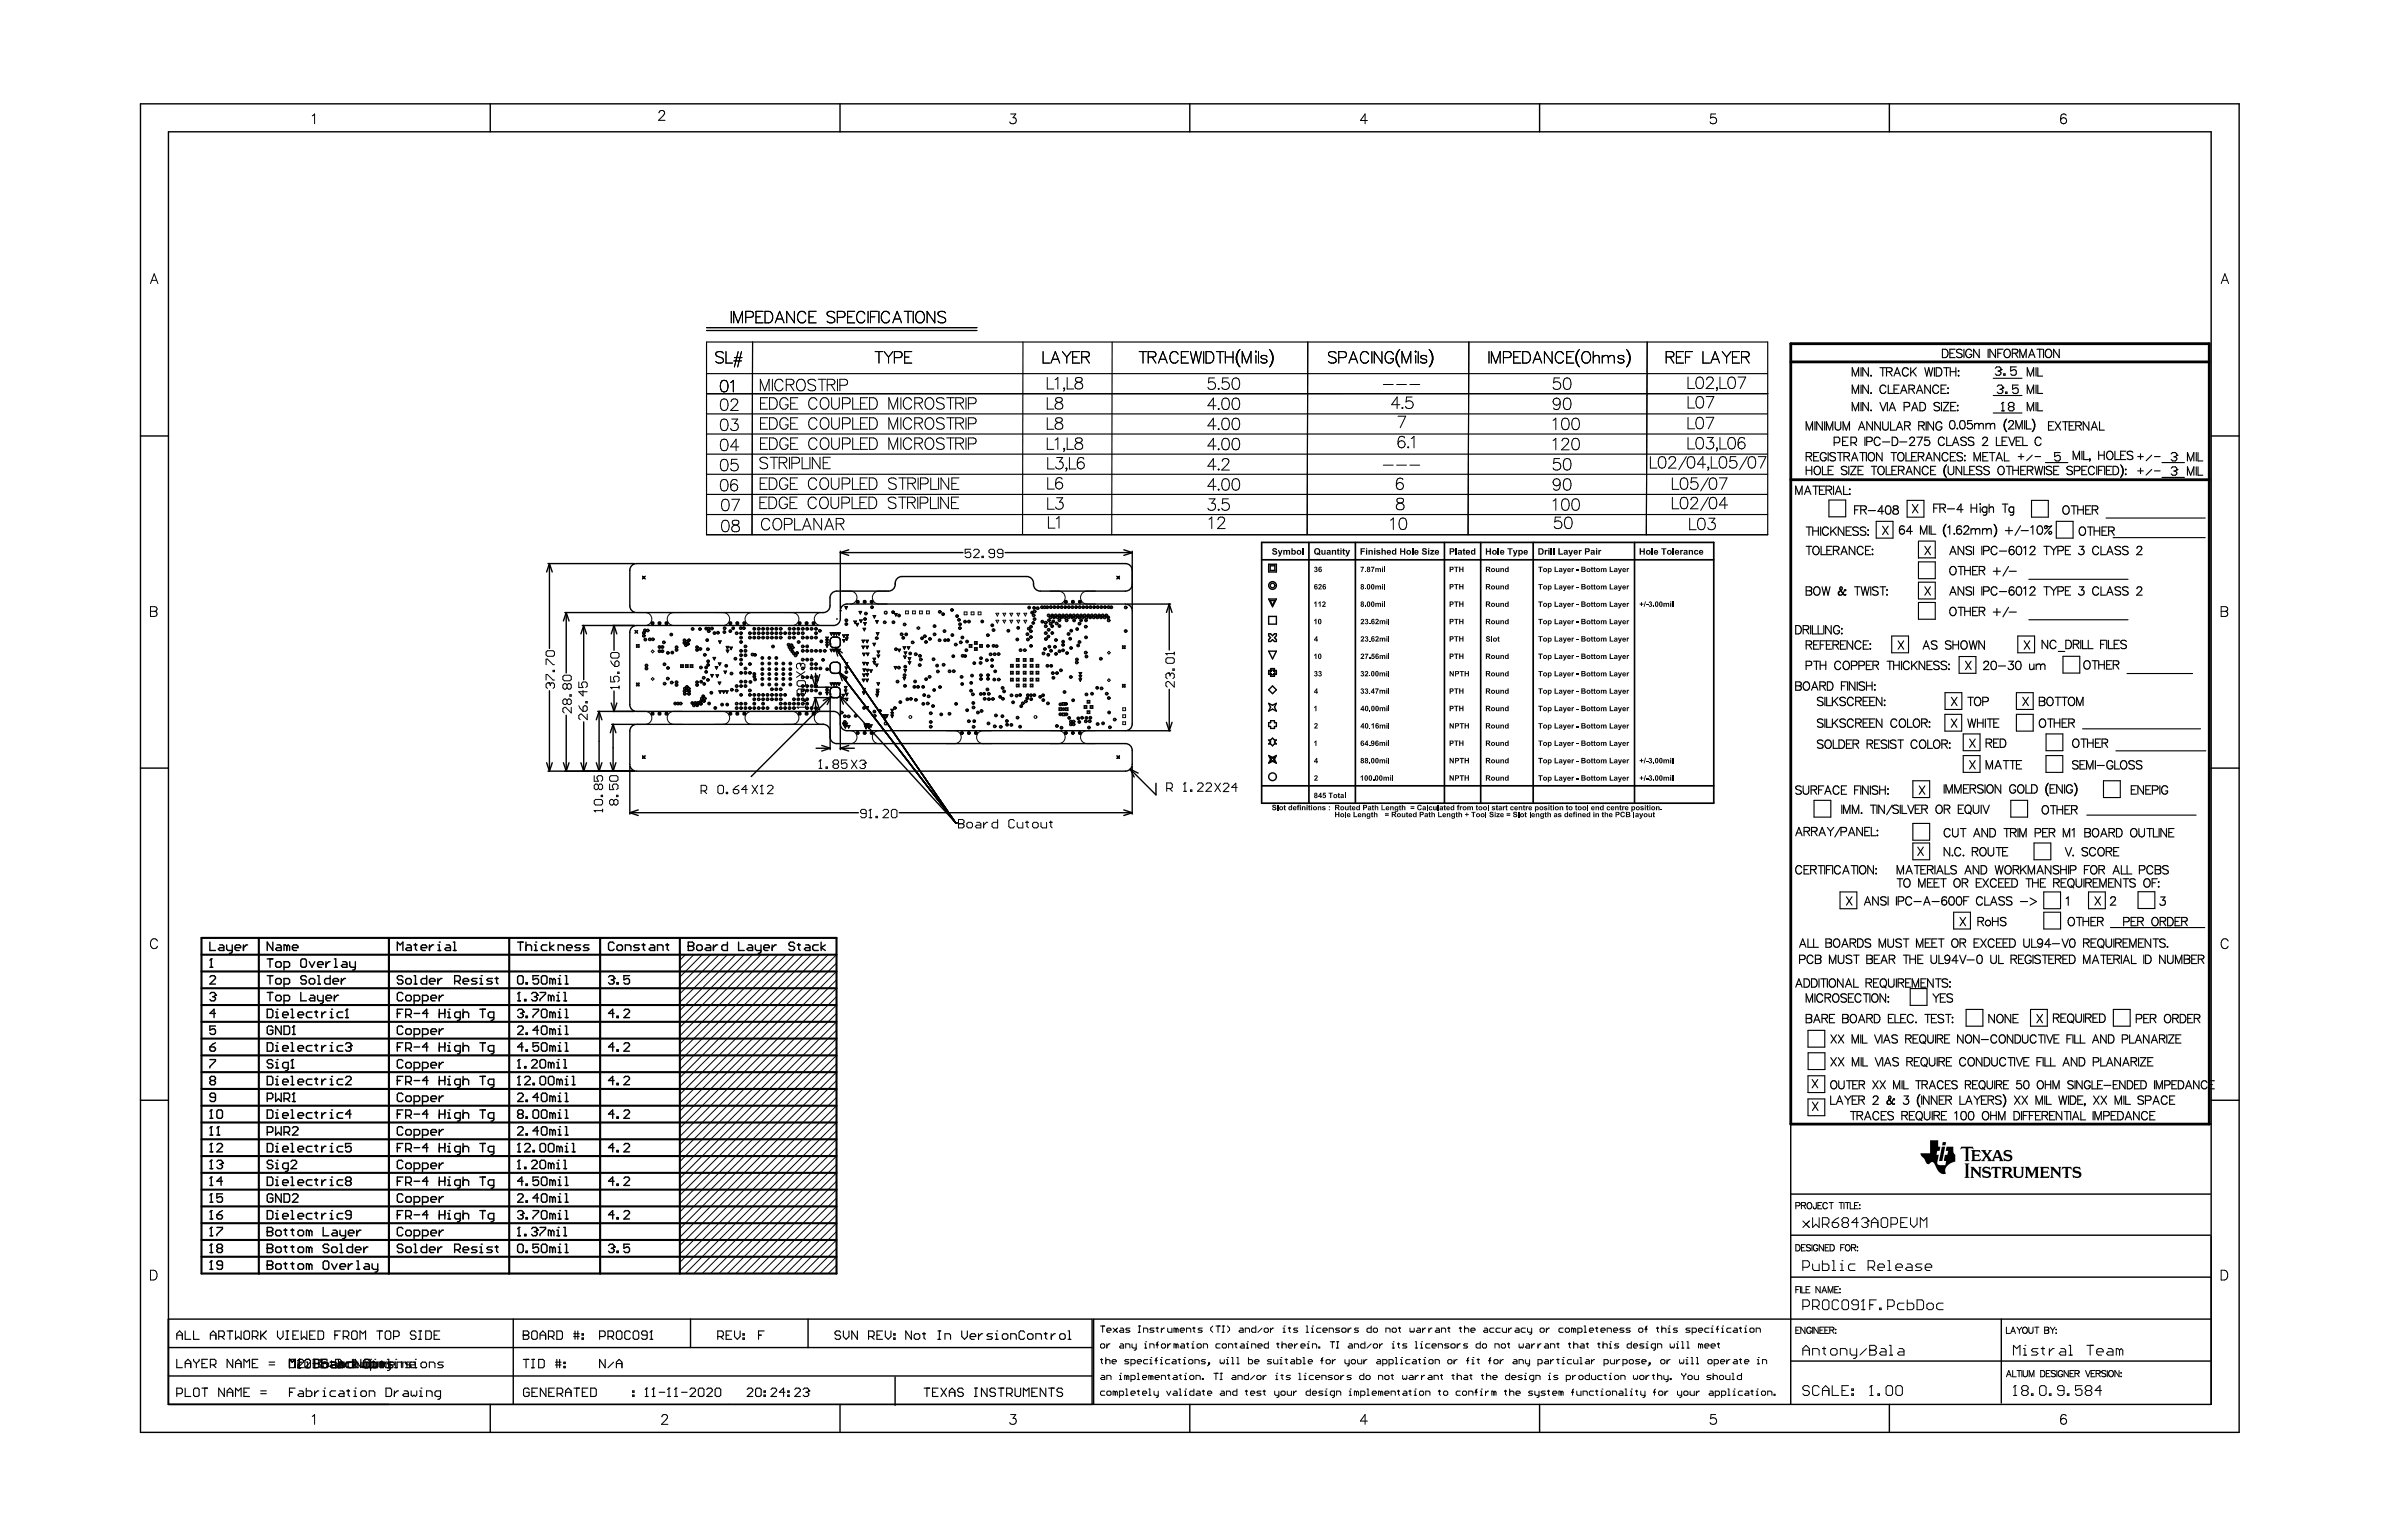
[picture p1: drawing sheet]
<svg xmlns="http://www.w3.org/2000/svg" width="432mm" height="279mm" viewBox="0 0 432 279" stroke-linecap="round" stroke-linejoin="round" font-family="sans-serif">
<g fill="none" stroke="#000" stroke-width=".18">
<path d="M56.6 21l.4-.3v1.7M119.5 20.5l.1-.3 .2-.2h.3l.3 .2a.55 .55 0 0 1-.2 .8l-.8 .8h1.2M183.2 20.7h.9l-.5 .6a.59 .59 0 0 1 .6 .9 .59 .59 0 0 1-1 .2l-.2-.3M247.9 21.8h-1.3l.9-1.1v1.7M311 20.7h-.8l-.1 .7a.63 .63 0 0 1 .9 0 .63 .63 0 0 1-.1 .9 .63 .63 0 0 1-.9-.2M374.5 20.9a.52 .52 0 0 0-.7-.2l-.2 .3-.1 .8M27.3 51.4l.7-1.8 .6 1.8M27.5 50.8h.9M132.6 56.5v2M133 58.5v-2l.8 2 .8-2v2M135.2 57.5h.9a.55 .55 0 0 0 .5-.5 .55 .55 0 0 0-.5-.5h-.9v2M137 57.4h.8"/>
<path d="M138.3 56.5h-1.3v2h1.3M138.7 56.5h.7a1.11 1.11 0 0 1 .7 1 1.11 1.11 0 0 1-.7 1h-.7zM140.5 58.5l.8-2 .8 2M140.8 57.8h1M144 56.5v2l-1.4-2v2M146.1 56.9a.77 .77 0 0 0-.9-.5 .77 .77 0 0 0-.6 .8 .91 .91 0 0 0 .2 1 .91 .91 0 0 0 1 .2l.3-.4M146.7 57.4h.7M147.9 56.5h-1.2v2h1.2M151.3 56.8a.78 .78 0 0 0-.7-.4 .78 .78 0 0 0-.7 .5l.2 .3 .8 .3a.51 .51 0 0 1 .4 .4 .51 .51 0 0 1-.2 .5 .96 .96 0 0 1-1.2-.2M151.8 57.5h.9a.55 .55 0 0 0 .5-.5 .55 .55 0 0 0-.5-.5h-.9v2M153.6 57.4h.8M154.9 56.5h-1.3v2h1.3"/>
<path d="M156.8 56.9a.77 .77 0 0 0-.9-.5 .77 .77 0 0 0-.6 .8 .91 .91 0 0 0 .2 1 .91 .91 0 0 0 1 .2l.3-.4M157.4 56.5v2M157.8 57.4h.8M159.1 56.5h-1.3v2M159.3 56.5v2M161.3 56.9a.77 .77 0 0 0-.9-.5 .77 .77 0 0 0-.6 .8 .91 .91 0 0 0 .2 1 .91 .91 0 0 0 1 .2l.3-.4M161.8 58.5l.8-2 .8 2M162.1 57.8h1M163.9 56.5h1.4M164.6 56.5v2M165.6 56.5v2M166.2 56.8a.77 .77 0 0 1 .9-.3 .77 .77 0 0 1 .5 .7 .91 .91 0 0 1-.2 1 .91 .91 0 0 1-1 .2 1.29 1.29 0 0 1-.2-1.6z"/>
<path d="M169.5 56.5v2l-1.4-2v2M171.4 56.8a.79 .79 0 0 0-.7-.4 .79 .79 0 0 0-.7 .5l.2 .3 .8 .3a.51 .51 0 0 1 .4 .4 .51 .51 0 0 1-.2 .5 .96 .96 0 0 1-1.2-.2M402.6 51.4l.7-1.8 .7 1.8M402.9 50.8h.8M130.9 69.1a.68 .68 0 0 1 1 .3 1.72 1.72 0 0 1-.2 1.6 .68 .68 0 0 1-1-.3 1.72 1.72 0 0 1 .2-1.6zM130.9 79.7a.68 .68 0 0 1 1 .3 1.72 1.72 0 0 1-.2 1.6 .68 .68 0 0 1-1-.3 1.72 1.72 0 0 1 .2-1.6zM130.9 72.4a.68 .68 0 0 1 1 .3 1.72 1.72 0 0 1-.2 1.6 .68 .68 0 0 1-1-.3 1.72 1.72 0 0 1 .2-1.6zM130.9 76.1a.68 .68 0 0 1 1 .3 1.72 1.72 0 0 1-.2 1.6 .68 .68 0 0 1-1-.3 1.72 1.72 0 0 1 .2-1.6zM131.1 64a.79 .79 0 0 0-.7-.3 .79 .79 0 0 0-.7 .5l.2 .3 .8 .3a.51 .51 0 0 1 .4 .4 .51 .51 0 0 1-.2 .5 .96 .96 0 0 1-1.2-.2M131.6 63.8v2h1.2M132.4 69.4l.5-.4v2M132.5 72.8l.2-.4 .6-.1a.51 .51 0 0 1 .3 .8l-1.2 1.3h1.4"/>
<path d="M132.6 76h1.1l-.6 .8a.67 .67 0 0 1 .7 .7 .67 .67 0 0 1-.9 .6l-.3-.1-.2-.3M133 65.4h1.4M133.1 64.8h1.4M133.8 63.8l-.7 2.7M134.4 63.8l-.7 2.7M137.8 70.9v-2.1l.8 2.1 .8-2.1v2.1M137.9 73.1h.8M137.9 76.7h.8M139.2 79.4h-1.3v2.1h1.3M139.2 72.1h-1.3v2.1h1.3M139.2 75.7h-1.3v2.1h1.3M139.5 79.4h.7a1.11 1.11 0 0 1 .7 1 1.11 1.11 0 0 1-.7 1.1h-.7z"/>
<path d="M139.5 72.1h.7a1.11 1.11 0 0 1 .7 1.1 1.11 1.11 0 0 1-.7 1h-.7zM139.5 75.7h.7a1.11 1.11 0 0 1 .7 1.1 1.11 1.11 0 0 1-.7 1h-.7zM140 68.8v2.1M141.9 69.3a.77 .77 0 0 0-.8-.5 .77 .77 0 0 0-.6 .8 .91 .91 0 0 0 .2 1 .91 .91 0 0 0 .9 .2l.3-.4M142.5 69.8l1.2-.1a.48 .48 0 0 0 0-.8l-1.2-.1v2.1M142.8 79.9a.77 .77 0 0 0-.8-.5 .77 .77 0 0 0-.6 .8 .91 .91 0 0 0 .2 1 .91 .91 0 0 0 1 .2l.2-.4v-.3h-.4M142.8 72.6a.77 .77 0 0 0-.8-.5 .77 .77 0 0 0-.6 .8 .91 .91 0 0 0 .2 1 .91 .91 0 0 0 1 .2l.2-.4v-.3h-.4M142.8 76.2a.77 .77 0 0 0-.8-.5 .77 .77 0 0 0-.6 .8 .91 .91 0 0 0 .2 1 .91 .91 0 0 0 1 .2l.2-.4v-.3h-.4M143.2 69.8l.7 1.1M143.3 73.1h.8M143.3 76.7h.8M144.6 69.1a.77 .77 0 0 1 .9-.3 .77 .77 0 0 1 .5 .8 .91 .91 0 0 1-.2 1 .91 .91 0 0 1-1 .2 1.29 1.29 0 0 1-.2-1.7z"/>
<path d="M144.6 79.4h-1.3v2.1h1.3M144.6 72.1h-1.3v2.1h1.3M144.6 75.7h-1.3v2.1h1.3M147.9 69.1a.79 .79 0 0 0-.8-.4 .79 .79 0 0 0-.6 .6l.2 .3 .8 .3a.51 .51 0 0 1 .3 .3 .51 .51 0 0 1-.1 .6 .96 .96 0 0 1-1.2-.2M148.1 76.2a.77 .77 0 0 0-.9-.5 .77 .77 0 0 0-.6 .8 .91 .91 0 0 0 .2 1 .91 .91 0 0 0 1 .2l.3-.4M148.1 79.9a.77 .77 0 0 0-.9-.5 .77 .77 0 0 0-.6 .8 .91 .91 0 0 0 .2 1 .91 .91 0 0 0 1 .2l.3-.4M148.1 72.6a.77 .77 0 0 0-.9-.5 .77 .77 0 0 0-.6 .8 .91 .91 0 0 0 .2 1 .91 .91 0 0 0 1 .2l.3-.4M148.3 68.8h1.4M148.9 72.4a.77 .77 0 0 1 .9-.3 .77 .77 0 0 1 .5 .8 .91 .91 0 0 1-.2 1 .91 .91 0 0 1-1 .2 1.29 1.29 0 0 1-.2-1.7zM148.9 79.7a.77 .77 0 0 1 .9-.3 .77 .77 0 0 1 .5 .8 .91 .91 0 0 1-.2 1 .91 .91 0 0 1-1 .2 1.29 1.29 0 0 1-.2-1.7zM148.9 76a.77 .77 0 0 1 .9-.2 .77 .77 0 0 1 .5 .7 .91 .91 0 0 1-.2 1 .91 .91 0 0 1-1 .2 1.29 1.29 0 0 1-.2-1.7zM149 68.8v2.1"/>
<path d="M150 69.8l1.1-.1a.48 .48 0 0 0 0-.8l-1.1-.1v2.1M150.7 69.8l.6 1.1M150.8 72.1v1.5a.7 .7 0 0 0 .6 .6 .7 .7 0 0 0 .7-.6v-1.5M150.8 79.4v1.5a.7 .7 0 0 0 .6 .6 .7 .7 0 0 0 .7-.6v-1.5M150.8 75.7v1.5a.7 .7 0 0 0 .6 .6 .7 .7 0 0 0 .7-.6v-1.5M151.8 68.8v2.1M152.3 69.9h.8a.55 .55 0 0 0 .6-.6 .55 .55 0 0 0-.6-.5h-.8v2.1M152.7 73.2h.9a.55 .55 0 0 0 .5-.5 .55 .55 0 0 0-.5-.6h-.9v2.1M152.7 76.8h.9a.55 .55 0 0 0 .5-.5 .55 .55 0 0 0-.5-.6h-.9v2.1M154.6 79.4v2.1h1.2M154.6 72.1v2.1h1.2M154.6 75.7v2.1h1.2"/>
<path d="M156 73.1h.8M156 76.7h.8M157.3 79.4h-1.3v2.1h1.3M157.3 72.1h-1.3v2.1h1.3M157.3 75.7h-1.3v2.1h1.3M157.6 72.1h.7a1.11 1.11 0 0 1 .8 1.1 1.11 1.11 0 0 1-.8 1h-.7zM157.6 79.4h.7a1.11 1.11 0 0 1 .8 1 1.11 1.11 0 0 1-.8 1.1h-.7zM157.6 75.7h.7a1.11 1.11 0 0 1 .8 1.1 1.11 1.11 0 0 1-.8 1h-.7zM158.6 63.8h1.4M159.3 63.8v2M160.3 63.8l.8 .9M161.1 64.7v1.1"/>
<path d="M161.1 74.2v-2.1l.8 2.1 .8-2.1v2.1M161.1 77.8v-2.1l.8 2.1 .8-2.1v2.1M161.9 63.8l-.8 .9M162.1 64.8h.9a.55 .55 0 0 0 .5-.5 .55 .55 0 0 0-.5-.5h-.9v2M163.3 72.1v2.1M163.3 75.7v2.1M163.3 79.4v2.1M164 64.7h.8M165.2 79.9a.77 .77 0 0 0-.8-.5 .77 .77 0 0 0-.6 .8 .91 .91 0 0 0 .2 1 .91 .91 0 0 0 .9 .2l.3-.4M165.2 72.6a.77 .77 0 0 0-.8-.5 .77 .77 0 0 0-.6 .8 .91 .91 0 0 0 .2 1 .91 .91 0 0 0 .9 .2l.3-.4M165.2 76.2a.77 .77 0 0 0-.8-.5 .77 .77 0 0 0-.6 .8 .91 .91 0 0 0 .2 1 .91 .91 0 0 0 .9 .2l.3-.4M165.3 63.8h-1.3v2h1.3"/>
<path d="M165.8 76.7l1.2-.1a.48 .48 0 0 0 0-.8l-1.2-.1v2.1M165.8 73.1l1.2-.1a.48 .48 0 0 0 0-.8l-1.2-.1v2.1M166.5 73.1l.7 1.1M166.5 76.7l.7 1.1M167.9 79.7a.77 .77 0 0 1 .9-.3 .77 .77 0 0 1 .5 .8 .91 .91 0 0 1-.2 1 .91 .91 0 0 1-1 .2 1.29 1.29 0 0 1-.2-1.7zM167.9 72.4a.77 .77 0 0 1 .9-.3 .77 .77 0 0 1 .5 .8 .91 .91 0 0 1-.2 1 .91 .91 0 0 1-1 .2 1.29 1.29 0 0 1-.2-1.7zM167.9 76a.77 .77 0 0 1 .9-.2 .77 .77 0 0 1 .5 .7 .91 .91 0 0 1-.2 1 .91 .91 0 0 1-1 .2 1.29 1.29 0 0 1-.2-1.7zM171.2 79.7a.79 .79 0 0 0-.8-.3 .79 .79 0 0 0-.6 .5l.2 .3 .8 .3a.51 .51 0 0 1 .3 .4 .51 .51 0 0 1-.1 .5 .96 .96 0 0 1-1.2-.2M171.2 72.4a.79 .79 0 0 0-.8-.3 .79 .79 0 0 0-.6 .5l.2 .3 .8 .3a.51 .51 0 0 1 .3 .4 .51 .51 0 0 1-.1 .5 .96 .96 0 0 1-1.2-.2M171.2 76a.79 .79 0 0 0-.8-.3 .79 .79 0 0 0-.6 .5l.2 .3 .8 .3a.51 .51 0 0 1 .3 .4 .51 .51 0 0 1-.1 .5 .96 .96 0 0 1-1.2-.2M171.6 79.4h1.4M171.6 72.1h1.4"/>
<path d="M171.6 75.7h1.4M172.3 72.1v2.1M172.3 75.7v2.1M172.3 79.4v2.1M173.3 73.1l1.1-.1a.48 .48 0 0 0 0-.8l-1.1-.1v2.1M173.3 76.7l1.1-.1a.48 .48 0 0 0 0-.8l-1.1-.1v2.1M174 73.1l.6 1.1M174 76.7l.6 1.1M175.1 72.1v2.1M175.1 75.7v2.1M175.1 79.4v2.1M175.6 73.2h.8a.55 .55 0 0 0 .6-.5 .55 .55 0 0 0-.6-.6h-.8v2.1"/>
<path d="M175.6 76.8h.8a.55 .55 0 0 0 .6-.5 .55 .55 0 0 0-.6-.6h-.8v2.1M189.1 63.8v2h1.2M189.8 68.4v2.1h1.2M189.8 72.1v2.1h1.2M189.8 75.7v2.1h1.2M189.8 79.4v2.1h1.2M190.5 65.8l.8-2 .8 2M190.8 65.1h1M191.3 79.8l.5-.4v2.1M191.3 68.8l.5-.4v2.1M191.5 75.8a.42 .42 0 0 0 .2 .7 .86 .86 0 0 1 1 .9 .73 .73 0 0 1-.9 .5 .73 .73 0 0 1-.5-.8 .96 .96 0 0 1 1-.6 .42 .42 0 0 0 .2-.7l-.3-.1zM191.5 72.2a.42 .42 0 0 0 .2 .7 .86 .86 0 0 1 1 .9 .73 .73 0 0 1-.9 .4 .73 .73 0 0 1-.5-.7 .96 .96 0 0 1 1-.6 .42 .42 0 0 0 .2-.7l-.3-.1z"/>
<path d="M192.6 63.8l.8 .9M192.8 70.4l.1-.1 .1 .1-.1 .1zM193 70.4l-.2 .5M193.4 64.7v1.1M193.5 79.4v2.1h1.1M193.5 68.4v2.1h1.1M194.2 63.8l-.8 .9M194.4 64.7h.8M195.1 79.5a.42 .42 0 0 0 .2 .7 .86 .86 0 0 1 1 .9 .73 .73 0 0 1-.9 .4 .73 .73 0 0 1-.5-.7 .96 .96 0 0 1 1-.6 .42 .42 0 0 0 .2-.7l-.3-.1zM195.1 68.5a.42 .42 0 0 0 .2 .7 .86 .86 0 0 1 1 .9 .73 .73 0 0 1-.9 .5 .73 .73 0 0 1-.5-.8 .96 .96 0 0 1 1-.6 .42 .42 0 0 0 .2-.7l-.3-.1zM195.7 63.8h-1.3v2h1.3M196.1 64.7l1.2-.1a.48 .48 0 0 0 0-.7l-1.2-.1v2"/>
<path d="M196.8 64.7l.7 1.1M206.5 63.8h1.4M207.2 63.8v2M208.1 64.7l1.2-.1a.48 .48 0 0 0 0-.7l-1.2-.1v2M208.8 64.7l.7 1.1M210 65.8l.8-2 .8 2M210.3 65.1h1M213.6 64.2a.77 .77 0 0 0-.9-.5 .77 .77 0 0 0-.6 .8 .91 .91 0 0 0 .2 1 .91 .91 0 0 0 1 .2l.3-.4M214.2 64.7h.7M215.4 63.8h-1.2v2h1.2M215.8 63.8l.5 2 .5-2 .5 2 .5-2M218.2 63.8v2"/>
<path d="M218.6 63.8h.7a1.11 1.11 0 0 1 .8 1 1.11 1.11 0 0 1-.8 1h-.7zM220.2 68.5h-1l-.1 .9a.74 .74 0 0 1 1.1 0 .74 .74 0 0 1-.2 1.1 .74 .74 0 0 1-1-.3M220.4 73.6h-1.4l1-1.4v2.1M220.4 77.2h-1.4l1-1.4v2.1M220.5 63.8h1.4M220.8 74.2l.1-.1 .1 .1-.1 .1zM220.8 70.5l.1-.1 .1 .1-.1 .1zM220.9 77.7l.1 .1-.1 .1-.1-.1zM221.2 63.8v2M221.8 72.3a.68 .68 0 0 1 1 .3 1.72 1.72 0 0 1-.2 1.6 .68 .68 0 0 1-1-.3 1.72 1.72 0 0 1 .2-1.6zM221.8 75.9a.68 .68 0 0 1 1 .3 1.72 1.72 0 0 1-.2 1.6 .68 .68 0 0 1-1-.3 1.72 1.72 0 0 1 .2-1.6zM221.8 79.6a.68 .68 0 0 1 1 .3 1.72 1.72 0 0 1-.2 1.6 .68 .68 0 0 1-1-.3 1.72 1.72 0 0 1 .2-1.6z"/>
<path d="M222.1 64.7h1.4M222.1 63.8v2M222.7 68.5h-1l-.1 .9a.74 .74 0 0 1 1.1 0 .74 .74 0 0 1-.2 1.1 .74 .74 0 0 1-1-.3M223.5 63.8v2M223.6 68.6a.68 .68 0 0 1 1 .3 1.72 1.72 0 0 1-.2 1.6 .68 .68 0 0 1-1-.3 1.72 1.72 0 0 1 .2-1.6zM223.6 79.6a.68 .68 0 0 1 1 .3 1.72 1.72 0 0 1-.2 1.6 .68 .68 0 0 1-1-.3 1.72 1.72 0 0 1 .2-1.6zM223.6 72.3a.68 .68 0 0 1 1 .3 1.72 1.72 0 0 1-.2 1.6 .68 .68 0 0 1-1-.3 1.72 1.72 0 0 1 .2-1.6zM223.6 75.9a.68 .68 0 0 1 1 .3 1.72 1.72 0 0 1-.2 1.6 .68 .68 0 0 1-1-.3 1.72 1.72 0 0 1 .2-1.6zM224.6 63.6a2.16 2.16 0 0 0 0 2.7M224.6 66.3l.2 .2M224.6 63.6l-.2 .3a2.55 2.55 0 0 0 .2 2.4M224.8 63.4l-.2 .2"/>
<path d="M225.2 65.8v-2l.8 2 .8-2v2M227.7 63.7l.1 .1-.1 .1-.1-.1zM227.7 64.4v1.4M228.1 63.8v2M229.7 64.7a.63 .63 0 0 0-1.1 0 1.14 1.14 0 0 0 1 .5l.1 .3a.63 .63 0 0 1-1.1 0M230.1 63.4l.2 .2M230.3 63.6a2.16 2.16 0 0 1 0 2.7M230.3 66.3l-.2 .2M230.3 63.6l.2 .3a2.55 2.55 0 0 1-.2 2.4M242.2 64a.79 .79 0 0 0-.7-.3 .79 .79 0 0 0-.7 .5l.2 .3 .8 .3a.51 .51 0 0 1 .4 .4 .51 .51 0 0 1-.2 .5 .96 .96 0 0 1-1.2-.2M242.7 64.8h.9a.55 .55 0 0 0 .5-.5 .55 .55 0 0 0-.5-.5h-.9v2M244.5 65.8l.8-2 .8 2"/>
<path d="M244.8 65.1h1M248.1 64.2a.77 .77 0 0 0-.9-.5 .77 .77 0 0 0-.6 .8 .91 .91 0 0 0 .2 1 .91 .91 0 0 0 1 .2l.3-.4M248.7 63.8v2M250.5 63.8v2l-1.4-2v2M250.8 69.7h1.8M252.6 64.2a.77 .77 0 0 0-.9-.5 .77 .77 0 0 0-.6 .8 .91 .91 0 0 0 .2 1 .91 .91 0 0 0 1 .2l.3-.4v-.3h-.5M253.2 69.7h1.8M253.4 75.5h1.4l-1 2.1M253.6 63.6a2.16 2.16 0 0 0 0 2.7M253.6 66.3l.1 .2M253.6 63.6l-.2 .3a2.55 2.55 0 0 0 .2 2.4M253.7 63.4l-.1 .2"/>
<path d="M253.8 73.4h-1.5l1-1.4v2.1M254.1 74l.1-.1 .1 .1-.1 .1zM254.1 65.8v-2l.8 2 .8-2v2M254.6 79.4a.61 .61 0 0 0-.9-.2l-.2 .3-.1 1M255.6 69.7h1.8M255.8 79.5l.5-.4v2.1M256 72h-1l-.1 .9a.74 .74 0 0 1 1.1 0 .74 .74 0 0 1-.1 1.1 .74 .74 0 0 1-1.1-.3M256.5 63.8l.1-.1 .1 .1-.1 .1zM256.6 64.4v1.4M257.1 63.8v2M258.6 64.7a.63 .63 0 0 0-1.1 0 1.14 1.14 0 0 0 1 .5l.1 .3a.63 .63 0 0 1-1.1 0M259.1 63.4l.2 .2"/>
<path d="M259.3 63.6a2.16 2.16 0 0 1 0 2.7M259.3 66.3l-.2 .2M259.3 63.6l.2 .3a2.55 2.55 0 0 1-.2 2.4M269.9 63.8v2M270.4 65.8v-2l.7 2 .8-2v2M272.5 64.8h.9a.55 .55 0 0 0 .6-.5 .55 .55 0 0 0-.6-.5h-.9v2M274.4 64.7h.8M275.7 63.8h-1.3v2h1.3M276 63.8h.7a1.11 1.11 0 0 1 .8 1 1.11 1.11 0 0 1-.8 1h-.7zM277.9 65.8l.8-2 .8 2M278.2 65.1h1M281.4 63.8v2l-1.4-2v2"/>
<path d="M281.5 76.2l.5-.4v2.1M281.5 79.9l.5-.4v2.1M282.7 68.5h-1l-.1 .9a.74 .74 0 0 1 1.1 0 .74 .74 0 0 1-.1 1.1 .74 .74 0 0 1-1.1-.3M282.8 72.9a.98 .98 0 0 1-.8 1.4l-.3-.1-.1-.2M283.2 80l.2-.4 .6-.1a.51 .51 0 0 1 .3 .8l-1.2 1.3h1.4M283.4 75.9a.68 .68 0 0 1 1 .3 1.72 1.72 0 0 1-.2 1.6 .68 .68 0 0 1-1-.3 1.72 1.72 0 0 1 .2-1.6zM283.4 64.2a.77 .77 0 0 0-.9-.5 .77 .77 0 0 0-.6 .8 .91 .91 0 0 0 .2 1 .91 .91 0 0 0 1 .2l.3-.4M283.7 68.6a.68 .68 0 0 1 1 .3 1.72 1.72 0 0 1-.2 1.6 .68 .68 0 0 1-1-.3 1.72 1.72 0 0 1 .2-1.6zM283.7 72.3a.68 .68 0 0 1 1 .3 1.72 1.72 0 0 1-.2 1.6 .68 .68 0 0 1-1-.3 1.72 1.72 0 0 1 .2-1.6zM284 64.7h.8M285.2 75.9a.68 .68 0 0 1 1 .3 1.72 1.72 0 0 1-.2 1.6 .68 .68 0 0 1-1-.3 1.72 1.72 0 0 1 .2-1.6zM285.2 79.6a.68 .68 0 0 1 1 .3 1.72 1.72 0 0 1-.2 1.6 .68 .68 0 0 1-1-.3 1.72 1.72 0 0 1 .2-1.6z"/>
<path d="M285.3 63.8h-1.3v2h1.3M286.1 63.6a2.16 2.16 0 0 0 0 2.7M286.1 66.3l.2 .2M286.1 63.6l-.2 .3a2.55 2.55 0 0 0 .2 2.4M286.3 63.4l-.2 .2M287.1 63.9a.96 .96 0 0 1 1.1 .3 .96 .96 0 0 1 0 1.1 .77 .77 0 0 1-.8 .5 .77 .77 0 0 1-.7-.8 1.27 1.27 0 0 1 .4-1.1zM288.8 64.8l.5-.4 .5 .1 .1 1.3M288.8 63.8v2M290.5 64.8l.5-.4 .4 .1 .1 .3M290.5 64.4v1.4M291.5 64.8l.5-.4 .5 .1 .1 1.3M291.5 64.8v1"/>
<path d="M294.4 64.7a.63 .63 0 0 0-1.1 0 1.14 1.14 0 0 0 1 .5l.1 .3a.63 .63 0 0 1-1.1 0M294.8 63.4l.2 .2M295 63.6a2.16 2.16 0 0 1 0 2.7M295 66.3l-.2 .2M295 63.6l.2 .3a2.55 2.55 0 0 1-.2 2.4M302 64.7l1.2-.1a.48 .48 0 0 0 0-.7l-1.2-.1v2M302.7 64.7l.7 1.1M303.9 64.7h.8M305.2 63.8h-1.3v2h1.3M305.5 64.7h.8M306 68.4v2.1h1.2M306 75.7v2.1h1.2"/>
<path d="M306 79.3v2.1h1.2M306 71.9v2.1h1.2M306.8 63.8h-1.3v2M307.7 68.5a.68 .68 0 0 1 1 .3 1.72 1.72 0 0 1-.2 1.6 .68 .68 0 0 1-1-.3 1.72 1.72 0 0 1 .2-1.6zM307.7 75.8a.68 .68 0 0 1 1 .3 1.72 1.72 0 0 1-.2 1.6 .68 .68 0 0 1-1-.3 1.72 1.72 0 0 1 .2-1.6zM307.7 79.4a.68 .68 0 0 1 1 .3 1.72 1.72 0 0 1-.2 1.6 .68 .68 0 0 1-1-.3 1.72 1.72 0 0 1 .2-1.6zM307.7 72a.68 .68 0 0 1 1 .3 1.72 1.72 0 0 1-.2 1.6 .68 .68 0 0 1-1-.3 1.72 1.72 0 0 1 .2-1.6zM308.7 63.8v2h1.2M309.3 75.7h1.4l-1 2.1M309.3 71.9h1.4l-1 2.1M309.4 68.9l.2-.4 .6-.1a.51 .51 0 0 1 .3 .8l-1.2 1.3h1.4M309.5 79.3h1.1l-.6 .8a.67 .67 0 0 1 .7 .8 .67 .67 0 0 1-.9 .5l-.3-.1-.2-.3"/>
<path d="M310.1 65.8l.8-2 .8 2M310.4 65.1h1M311.1 70.4l.1-.1 .1 .1-.1 .1zM311.3 70.4l-.2 .4M311.8 79.3v2.1h1.2M311.8 68.4v2.1h1.2M312.2 63.8l.8 .9M313 64.7v1.1M313.5 79.4a.68 .68 0 0 1 1 .3 1.72 1.72 0 0 1-.2 1.6 .68 .68 0 0 1-1-.3 1.72 1.72 0 0 1 .2-1.6zM313.5 68.5a.68 .68 0 0 1 1 .3 1.72 1.72 0 0 1-.2 1.6 .68 .68 0 0 1-1-.3 1.72 1.72 0 0 1 .2-1.6zM313.8 63.8l-.8 .9M314.1 64.7h.8"/>
<path d="M315.1 68.4h1.4l-1 2.1M315.3 63.8h-1.2v2h1.2M315.7 64.7l1.2-.1a.48 .48 0 0 0 0-.7l-1.2-.1v2M316.3 79.6a.61 .61 0 0 0-.9-.2l-.2 .3-.1 1M316.4 64.7l.7 1.1M130.9 87a.68 .68 0 0 1 1 .3 1.72 1.72 0 0 1-.2 1.6 .68 .68 0 0 1-1-.3 1.72 1.72 0 0 1 .2-1.6zM130.9 83.4a.68 .68 0 0 1 1 .3 1.72 1.72 0 0 1-.2 1.6 .68 .68 0 0 1-1-.3 1.72 1.72 0 0 1 .2-1.6zM131.1 94.4a.68 .68 0 0 1 1 .3 1.72 1.72 0 0 1-.2 1.6 .68 .68 0 0 1-1-.3 1.72 1.72 0 0 1 .2-1.6zM131.1 90.6a.68 .68 0 0 1 1 .3 1.72 1.72 0 0 1-.2 1.6 .68 .68 0 0 1-1-.3 1.72 1.72 0 0 1 .2-1.6zM132.6 90.5h1.4l-1 2.1M132.8 94.4a.42 .42 0 0 0 .2 .7 .86 .86 0 0 1 1 .9 .73 .73 0 0 1-.8 .4 .73 .73 0 0 1-.6-.7 .96 .96 0 0 1 1-.6 .42 .42 0 0 0 .2-.7l-.3-.1zM133.6 87.2a.61 .61 0 0 0-.9-.2l-.2 .3-.1 1"/>
<path d="M133.6 83.3h-1l-.1 .9a.74 .74 0 0 1 1.2 0 .74 .74 0 0 1-.2 1.1 .74 .74 0 0 1-1.1-.3M133.9 81h-1.5l1-1.4v2.1M137.8 91.1h.8M137.8 87.6h.8M137.9 80.4h.8M139 90.1h-1.2v2.1h1.2M139.1 86.7h-1.3v2h1.3M139.1 83.2a.78 .78 0 0 0-.7-.3 .78 .78 0 0 0-.6 .5l.2 .3 .7 .3a.51 .51 0 0 1 .4 .4 .51 .51 0 0 1-.2 .5 .96 .96 0 0 1-1.1-.2M139.4 90.1h.7a1.11 1.11 0 0 1 .7 1.1 1.11 1.11 0 0 1-.7 1h-.7zM139.4 86.7h.7a1.11 1.11 0 0 1 .8 1 1.11 1.11 0 0 1-.8 1h-.7zM139.5 94.5a.77 .77 0 0 0-.8-.5 .77 .77 0 0 0-.7 .8 .91 .91 0 0 0 .2 1 .91 .91 0 0 0 1 .2l.3-.4M139.6 82.9h1.4"/>
<path d="M140.3 82.9v2.1M140.3 94.3a.77 .77 0 0 1 .9-.3 .77 .77 0 0 1 .5 .8 .91 .91 0 0 1-.2 1 .91 .91 0 0 1-1 .2 1.29 1.29 0 0 1-.2-1.7zM141.3 83.9l1.1-.1a.48 .48 0 0 0 0-.8l-1.1-.1v2.1M141.9 83.9l.7 1.1M142.2 95.1h.9a.55 .55 0 0 0 .5-.6 .55 .55 0 0 0-.5-.5h-.9v2.1M142.7 90.6a.77 .77 0 0 0-.8-.5 .77 .77 0 0 0-.6 .8 .91 .91 0 0 0 .2 1 .91 .91 0 0 0 .9 .2l.3-.4v-.3h-.5M142.8 87.2a.77 .77 0 0 0-.9-.6 .77 .77 0 0 0-.6 .8 .91 .91 0 0 0 .2 1 .91 .91 0 0 0 1 .2l.3-.4v-.3h-.5M143.1 82.9v2.1M143.2 91.1h.8M143.3 87.6h.8M143.3 80.4h.8M143.5 84h.9a.55 .55 0 0 0 .6-.5 .55 .55 0 0 0-.6-.6h-.9v2.1"/>
<path d="M144 94v2.1h1.2M144.5 90.1h-1.3v2.1h1.3M144.6 86.7h-1.3v2h1.3M145.4 82.9v2.1h1.2M145.5 96.1l.8-2.1 .8 2.1M145.8 95.4h1M146.8 82.9v2.1M148 90.6a.77 .77 0 0 0-.9-.5 .77 .77 0 0 0-.6 .8 .91 .91 0 0 0 .2 1 .91 .91 0 0 0 1 .2l.3-.4M148 87.2a.77 .77 0 0 0-.8-.6 .77 .77 0 0 0-.7 .8 .91 .91 0 0 0 .2 1 .91 .91 0 0 0 1 .2l.3-.4M148.7 82.9v2.1l-1.4-2.1v2.1M148.8 90.4a.77 .77 0 0 1 .9-.2 .77 .77 0 0 1 .5 .7 .91 .91 0 0 1-.2 1 .91 .91 0 0 1-1 .2 1.29 1.29 0 0 1-.2-1.7zM148.8 87a.77 .77 0 0 1 .9-.3 .77 .77 0 0 1 .5 .7 .91 .91 0 0 1-.2 1 .91 .91 0 0 1-1 .2 1.29 1.29 0 0 1-.2-1.6z"/>
<path d="M148.9 94v2.1l-1.4-2.1v2.1M149.2 83.9h.8M149.5 96.1l.8-2.1 .8 2.1M149.8 95.4h1M150.5 82.9h-1.3v2.1h1.3M150.6 90.1v1.5a.7 .7 0 0 0 .7 .6 .7 .7 0 0 0 .7-.6v-1.5M150.7 86.7v1.4a.7 .7 0 0 0 .7 .6 .7 .7 0 0 0 .7-.6v-1.4M151.6 95l1.2-.1a.48 .48 0 0 0 0-.8l-1.2-.1v2.1M152.3 95l.7 1.1M152.6 91.2h.9a.55 .55 0 0 0 .5-.5 .55 .55 0 0 0-.5-.6h-.9v2.1M152.7 87.7h.9a.55 .55 0 0 0 .5-.5 .55 .55 0 0 0-.5-.5h-.9v2M152.7 80.5h.9a.55 .55 0 0 0 .5-.6 .55 .55 0 0 0-.5-.5h-.9v2.1"/>
<path d="M154.5 90.1v2.1h1.2M154.5 86.7v2h1.2M155.9 91.1h.8M155.9 87.6h.8M156 80.4h.8M157.2 90.1h-1.3v2.1h1.3M157.2 86.7h-1.3v2h1.3M157.5 90.1h.7a1.11 1.11 0 0 1 .7 1.1 1.11 1.11 0 0 1-.7 1h-.7zM157.6 86.7h.7a1.11 1.11 0 0 1 .7 1 1.11 1.11 0 0 1-.7 1h-.7zM161.1 81.5v-2.1l.8 2.1 .8-2.1v2.1M162.4 90.4a.79 .79 0 0 0-.7-.3 .79 .79 0 0 0-.7 .5l.2 .3 .8 .3a.51 .51 0 0 1 .4 .4 .51 .51 0 0 1-.2 .5 .96 .96 0 0 1-1.2-.2M162.5 87a.79 .79 0 0 0-.8-.4 .79 .79 0 0 0-.6 .6l.2 .2 .8 .3a.51 .51 0 0 1 .4 .4 .51 .51 0 0 1-.2 .5 .96 .96 0 0 1-1.2-.2"/>
<path d="M162.9 90.1h1.4M162.9 86.7h1.4M163.6 90.1v2.1M163.6 86.7v2M164.5 91.1l1.2-.1a.48 .48 0 0 0 0-.8l-1.2-.1v2.1M164.6 87.6l1.2-.1a.48 .48 0 0 0 0-.7l-1.2-.1v2M165.2 91.1l.7 1.1M165.3 87.6l.7 1.1M165.8 80.4l1.2-.1a.48 .48 0 0 0 0-.8l-1.2-.1v2.1M166.4 90.1v2.1M166.4 86.7v2M166.5 80.4l.7 1.1"/>
<path d="M166.8 91.2h.9a.55 .55 0 0 0 .5-.5 .55 .55 0 0 0-.5-.6h-.9v2.1M166.9 87.7h.9a.55 .55 0 0 0 .5-.5 .55 .55 0 0 0-.5-.5h-.9v2M168.7 90.1v2.1h1.2M168.7 86.7v2h1.2M170.1 90.1v2.1M170.1 86.7v2M171.9 90.1v2.1l-1.4-2.1v2.1M172 86.7v2l-1.4-2v2M172.5 91.1h.8M172.5 87.6h.8M173.3 80.4l1.1-.1a.48 .48 0 0 0 0-.8l-1.1-.1v2.1M173.8 90.1h-1.3v2.1h1.3"/>
<path d="M173.8 86.7h-1.3v2h1.3M174 80.4l.6 1.1M175.6 80.5h.8a.55 .55 0 0 0 .6-.6 .55 .55 0 0 0-.6-.5h-.8v2.1M176 99.6h-1v.7l.5-.2h.2l.3 .2v.6l-.3 .2h-.5l-.2-.2M176.5 99.8l.2-.2h.5l.3 .2v.3l-1 1h1M189.9 82.9v2.1h1.2M189.9 86.6v2.1h1.2M189.9 90.2v2.1h1.2M190.1 93.7v2.1h1.1M191.5 94.1l.5-.4v2.1M191.5 90.2h1.1l-.6 .8a.67 .67 0 0 1 .8 .8 .67 .67 0 0 1-1 .5l-.3-.1-.1-.3M191.5 82.9h1.1l-.6 .8a.67 .67 0 0 1 .8 .8 .67 .67 0 0 1-1 .5l-.3-.1-.1-.3"/>
<path d="M192.5 86.9a.61 .61 0 0 0-.9-.2l-.2 .3v1M192.8 81.4l.1-.1 .1 .1-.1 .1zM193 81.4l-.2 .5M193.2 84.9l.1-.1 .1 .1-.1 .1zM193.4 84.9l-.2 .5M193.9 82.9v2.1h1.2M196.5 83.2a.61 .61 0 0 0-.9-.2l-.2 .3-.1 1M219.2 90.4h1.1l-.6 .8a.67 .67 0 0 1 .7 .8 .67 .67 0 0 1-.9 .5l-.3-.1-.2-.3M219.2 94.2l.5-.4v2M220.4 84.5h-1.4l1-1.4v2.1M220.4 80.9h-1.4l1-1.4v2.1M220.4 88.2h-1.4l1-1.4v2.1"/>
<path d="M220.8 94.3l.2-.4 .6-.1a.51 .51 0 0 1 .3 .8l-1.2 1.2h1.4M220.8 92.4l.1-.1 .1 .1-.1 .1zM220.8 85.1l.1-.1 .1 .1-.1 .1zM220.9 88.7l.1 .1-.1 .1-.1-.1zM220.9 81.4l.1 .1-.1 .1-.1-.1zM221.6 83.6l.2-.4 .6-.1a.51 .51 0 0 1 .3 .8l-1.2 1.3h1.4M221.8 86.9a.68 .68 0 0 1 1 .3 1.72 1.72 0 0 1-.2 1.6 .68 .68 0 0 1-1-.3 1.72 1.72 0 0 1 .2-1.6zM222.7 90.4h-1l-.1 .9a.74 .74 0 0 1 1.1 0 .74 .74 0 0 1-.2 1.1 .74 .74 0 0 1-1-.3M223.6 86.9a.68 .68 0 0 1 1 .3 1.72 1.72 0 0 1-.2 1.6 .68 .68 0 0 1-1-.3 1.72 1.72 0 0 1 .2-1.6zM250.8 84.3h1.8M252.1 94.3l.5-.4v2.1M253.2 84.3h1.8"/>
<path d="M253.3 90.4a.42 .42 0 0 0 .2 .7 .86 .86 0 0 1 1 .9 .73 .73 0 0 1-.8 .4 .73 .73 0 0 1-.6-.7 .96 .96 0 0 1 1-.6 .42 .42 0 0 0 .2-.7l-.3-.1zM253.9 94a.68 .68 0 0 1 1 .3 1.72 1.72 0 0 1-.2 1.6 .68 .68 0 0 1-1-.3 1.72 1.72 0 0 1 .2-1.6zM254.3 87a.61 .61 0 0 0-.9-.2l-.2 .3-.1 1M255.2 81.1l.1-.1 .1 .1-.1 .1zM255.6 84.3h1.8M281.5 90.8l.5-.4v2.1M282.7 83.1h-1l-.1 .9a.74 .74 0 0 1 1.1 0 .74 .74 0 0 1-.1 1.1 .74 .74 0 0 1-1.1-.3M282.8 87.5a.98 .98 0 0 1-.8 1.4l-.3-.1-.1-.2M282.9 93.8h-1l-.1 .9a.74 .74 0 0 1 1.2-.1 .74 .74 0 0 1-.2 1.1 .74 .74 0 0 1-1.1-.3M283.4 90.5a.68 .68 0 0 1 1 .3 1.72 1.72 0 0 1-.2 1.6 .68 .68 0 0 1-1-.3 1.72 1.72 0 0 1 .2-1.6zM283.7 83.2a.68 .68 0 0 1 1 .3 1.72 1.72 0 0 1-.2 1.6 .68 .68 0 0 1-1-.3 1.72 1.72 0 0 1 .2-1.6zM283.7 86.9a.68 .68 0 0 1 1 .3 1.72 1.72 0 0 1-.2 1.6 .68 .68 0 0 1-1-.3 1.72 1.72 0 0 1 .2-1.6z"/>
<path d="M283.9 93.9a.68 .68 0 0 1 1 .3 1.72 1.72 0 0 1-.2 1.5 .68 .68 0 0 1-1-.3 1.72 1.72 0 0 1 .2-1.5zM285.2 90.5a.68 .68 0 0 1 1 .3 1.72 1.72 0 0 1-.2 1.6 .68 .68 0 0 1-1-.3 1.72 1.72 0 0 1 .2-1.6zM299.2 82.8v2.1h1.2M300.9 82.9a.68 .68 0 0 1 1 .3 1.72 1.72 0 0 1-.2 1.6 .68 .68 0 0 1-1-.3 1.72 1.72 0 0 1 .2-1.6zM302.6 83.3l.2-.4 .5-.1a.51 .51 0 0 1 .3 .8l-1.1 1.3h1.3M303.2 86.6v2.1h1.2M303.2 90.2v2.1h1.2M304.9 90.3a.68 .68 0 0 1 1 .3 1.72 1.72 0 0 1-.2 1.6 .68 .68 0 0 1-1-.3 1.72 1.72 0 0 1 .2-1.6zM304.9 86.7a.68 .68 0 0 1 1 .3 1.72 1.72 0 0 1-.2 1.6 .68 .68 0 0 1-1-.3 1.72 1.72 0 0 1 .2-1.6zM305.7 82.8l-1.4 2.4M306.1 82.9a.68 .68 0 0 1 1 .3 1.72 1.72 0 0 1-.2 1.6 .68 .68 0 0 1-1-.3 1.72 1.72 0 0 1 .2-1.6zM306.3 94v2h1.2"/>
<path d="M306.5 90.7l.2-.4 .6-.1a.51 .51 0 0 1 .3 .8l-1.2 1.3h1.4M307.6 86.6h-1l-.1 .9a.74 .74 0 0 1 1.1 0 .74 .74 0 0 1-.1 1.1 .74 .74 0 0 1-1.1-.3M308 94.1a.68 .68 0 0 1 1 .3 1.72 1.72 0 0 1-.2 1.5 .68 .68 0 0 1-1-.3 1.72 1.72 0 0 1 .2-1.5zM309.2 84.2h-1.5l1-1.4v2.1M309.6 84.8l.1-.1 .1 .1-.1 .1zM309.7 86.6l-1.4 2.4M309.7 90.2l-1.4 2.4M309.8 84.8l-.2 .5M309.8 94h1.1l-.6 .8a.67 .67 0 0 1 .7 .7 .67 .67 0 0 1-.9 .5l-.3-.1-.2-.3M310.1 86.7a.68 .68 0 0 1 1 .3 1.72 1.72 0 0 1-.2 1.6 .68 .68 0 0 1-1-.3 1.72 1.72 0 0 1 .2-1.6zM310.1 90.3a.68 .68 0 0 1 1 .3 1.72 1.72 0 0 1-.2 1.6 .68 .68 0 0 1-1-.3 1.72 1.72 0 0 1 .2-1.6zM310.2 82.8v2.1h1.2"/>
<path d="M311.1 81.3l.1-.1 .1 .1-.1 .1zM311.3 81.3l-.2 .5M311.7 86.6h1.4l-1 2.1M311.9 82.9a.68 .68 0 0 1 1 .3 1.72 1.72 0 0 1-.2 1.6 .68 .68 0 0 1-1-.3 1.72 1.72 0 0 1 .2-1.6zM313.2 91.6h-1.5l1-1.4v2.1M314.7 82.8h-1l-.1 .9a.74 .74 0 0 1 1.1 0 .74 .74 0 0 1-.1 1.1 .74 .74 0 0 1-1.1-.3M316.7 82.8l-1.4 2.4M317.2 82.9a.68 .68 0 0 1 1 .3 1.72 1.72 0 0 1-.2 1.6 .68 .68 0 0 1-1-.3 1.72 1.72 0 0 1 .2-1.6zM318.7 82.8h1.4l-1 2.1M27.3 110h.7l.4 .2 .1 .3-.2 .3h-.3a.47 .47 0 0 1 .5 .5 .47 .47 0 0 1-.5 .5h-.7zM27.3 110.8h.7M99 118.2l.2-.2h1.1l.2 .2v.5l-.2 .3h-1.1l-.2-.3z"/>
<path d="M110.7 118.6l.3-.3h1l.2 .3v.5l-.2 .2h-1l-.3-.2zM110.7 119.8l.3 .5 .5 .5M115.1 114.3l.3 .1 .2-.1-.1 .3 .1 .2-.2-.1-.3 .1 .1-.2zM115.4 116.9l.2 .1 .3-.1-.2 .2 .2 .3-.3-.2-.2 .2 .1-.3zM115.5 111.1h1.5a1.17 1.17 0 0 1 1.2 1.1 1.17 1.17 0 0 1-1.2 1.2h-1.5M116.5 104.5l.2 .1 .3-.1-.2 .2 .2 .3-.3-.2-.2 .2 .1-.3zM116.6 104.6h.3v.3h-.3zM118 112.9l.4-.1 .1 .3-.3 .2zM118.1 118.1l.2-.2 .3 .2-.3 .3zM118.1 112.9h.3v.2l-.2 .1zM119.3 112.9l.4-.1 .1 .3-.4 .2zM119.4 112.9h.2l.1 .2-.2 .1z"/>
<path d="M120.6 112.9l.4-.1 .1 .3-.4 .2zM120.7 112.9h.2l.1 .2-.3 .1zM123.7 111.1h-1.6a1.17 1.17 0 0 0-1.1 1.1 1.17 1.17 0 0 0 1.1 1.2h1.6M129.2 119.2h.5l-.2 .5zM129.3 119.3h.3l-.1 .3zM129.6 111.1h1.5a1.17 1.17 0 0 1 1.2 1.1 1.17 1.17 0 0 1-1.2 1.2h-1.5M130.2 116.2h.6l-.3 .5zM130.3 116.3h.4l-.2 .3zM131.6 117.2h.5l-.2 .5zM131.6 117.9h.5l-.2 .5zM131.7 117.3h.3l-.1 .3zM131.7 118h.3l-.1 .3z"/>
<path d="M132.1 112.9l.4-.1 .1 .3-.3 .2zM132.2 112.9h.3v.2l-.2 .1zM132.3 117.3h.5l-.3 .5zM132.4 117.4h.3l-.2 .3zM133.4 112.9l.4-.1 .1 .3-.4 .2zM133.5 112.9h.2l.1 .2-.2 .1zM134.7 112.9l.4-.1 .1 .3-.4 .2zM134.8 112.9h.2l.1 .2-.2 .1zM137.8 111.1h-1.6a1.17 1.17 0 0 0-1.1 1.1 1.17 1.17 0 0 0 1.1 1.2h1.6M142.1 111.1h1.6a1.17 1.17 0 0 1 1.1 1.1 1.17 1.17 0 0 1-1.1 1.2h-1.6M144.7 112.9l.4-.1 .1 .3-.4 .2zM144.8 112.9h.2l.1 .2-.2 .1z"/>
<path d="M146 112.9l.3-.1 .2 .3-.4 .2zM146.1 112.9h.2l.1 .2-.3 .1zM147.2 112.9l.4-.1 .1 .3-.3 .2zM147.3 112.9h.3v.2l-.2 .1zM149.2 111.1a1.21 1.21 0 0 0-1.6 .9 1.21 1.21 0 0 0 1.2 1.4h1.5M149.7 115.5h.5l-.3 .5zM149.7 116.9h.5l-.3 .5zM149.7 116h.5l-.3 .5zM149.7 116.4h.5l-.3 .5zM149.8 115.6h.3l-.2 .3zM149.8 116.1h.3l-.2 .3zM149.8 116.5h.3l-.2 .3z"/>
<path d="M149.8 117h.3l-.2 .3zM150.6 114.8h.3l-.2 .3zM150.6 117.8h.3l-.2 .3zM150.9 117.7l.3 .5 .2-.5M150.9 114.7l.3 .5 .2-.5M151 114.7l-.3 .5-.2-.5h1.9l-.3 .5-.3-.5M151 117.8h.3l-.1 .3zM151 114.8h.3l-.1 .3zM151.4 117.7l.2 .5 .3-.5M151.4 114.7l.2 .5 .3-.5M151.5 117.8h.3l-.2 .3zM151.5 114.8h.3l-.2 .3z"/>
<path d="M151.6 112.2h.1M151.8 117.7l.3 .5 .3-.5h-1.9l.2 .5 .3-.5M151.9 114.8h.4l-.2 .3zM151.9 117.8h.4l-.2 .3zM152.6 107.2h1.6a1.17 1.17 0 0 1 1.1 1.1 1.17 1.17 0 0 1-1.1 1.2M152.7 115.9h.5l-.2 .6zM152.7 115.1h.5l-.2 .5zM152.8 116h.3l-.1 .3zM152.8 115.2h.3l-.1 .3zM153.1 110h.5l-.2 .5zM153.2 110.1h.3l-.1 .3zM153.2 115.6h.5l-.2 .5z"/>
<path d="M153.3 115.1h.5l-.2 .5zM153.3 115.7h.3l-.1 .3zM153.4 115.2h.3l-.1 .3zM154.8 112.6h.5l-.3 .5zM154.9 112.7h.3l-.2 .3zM155.2 113h.5l-.3 .5zM155.2 109l.4-.1 .1 .3-.4 .2zM155.3 113.1h.3l-.2 .3zM155.3 109h.3v.2l-.2 .1zM155.7 110.8h.5l-.2 .6zM155.8 110.9h.3l-.1 .4zM155.8 112.4h.5l-.2 .5z"/>
<path d="M155.9 112.5h.3l-.1 .3zM156.2 116.1h.5l-.2 .5zM156.2 117.1h.5l-.2 .5zM156.3 117.2h.3l-.1 .3zM156.3 116.2h.3l-.1 .3zM156.4 118.4h.5l-.3 .5zM156.4 113.9h.5l-.2 .5zM156.5 118.5h.3l-.2 .3zM156.5 109l.4-.1 .1 .3-.4 .2zM156.5 114h.3l-.1 .3zM156.5 112.9h.6l-.3 .5zM156.6 109h.2l.1 .2-.2 .1z"/>
<path d="M156.6 113h.4l-.2 .3zM156.9 116.1h.5l-.2 .5zM156.9 117.1h.5l-.2 .5zM157 118.4h.5l-.2 .5zM157 117.2h.3l-.1 .3zM157 116.2h.3l-.1 .3zM157.1 118.5h.3l-.1 .3zM157.8 109l.3-.1 .2 .3-.4 .2zM157.9 109h.2l.1 .2-.3 .1zM158.2 116.6h.5l-.2 .5zM158.2 119.9h.5l-.2 .5zM158.2 119.3h.5l-.2 .5z"/>
<path d="M158.2 111.6h.6l-.3 .5zM158.3 116.7h.3l-.1 .3zM158.3 119.4h.3l-.1 .3zM158.3 111.7h.4l-.2 .3zM158.7 112.5h.5l-.2 .5zM158.8 112.6h.3l-.1 .3zM158.8 114.7h.6l-.3 .5zM158.9 114.8h.3l-.1 .3zM159 118.8h.5l-.3 .5zM159 118h.5l-.3 .5zM159.1 118.9h.3l-.2 .3zM159.1 118.1h.3l-.2 .3z"/>
<path d="M160.3 111l.4-.2 .1 .4-.4 .1zM160.8 107.2h-1.5a1.17 1.17 0 0 0-1.2 1.1 1.17 1.17 0 0 0 1.2 1.2h1.5M162.1 111.2h.6l-.3 .5zM162.2 111.3h.3l-.1 .3zM162.8 117.7h.5l-.3 .5zM162.9 117.8h.3l-.2 .3zM163.7 117.3h.5l-.3 .5zM163.8 118.9h.5l-.3 .5zM163.8 117.4h.3l-.2 .3zM163.9 118.2h.5l-.3 .5zM163.9 119h.3l-.2 .3zM164 118.3h.3l-.2 .3z"/>
<path d="M164.2 110.8h.5v.5h-.5zM164.4 117.3h.6l-.3 .5zM164.5 117.4h.4l-.2 .3zM164.6 120h.5l-.2 .5zM164.6 119.2h.5l-.2 .5zM164.7 119.3h.3l-.1 .3zM165.4 110.8h.5v.5h-.5zM166.2 113.8l.3-.2 .2 .2-.1 .1 .1 .1-.2 .1-.3-.1 .2-.1zM166.7 110.8h.5v.5h-.5zM168 110.8h.5v.5h-.5zM174.8 111h.5v.5h-.5zM175.7 116.9h.5v.5h-.5z"/>
<path d="M175.8 117h.3v.3h-.3zM176.1 111h.5v.5h-.5zM176.6 117.4h.5v.5h-.5zM176.6 116.3h.5v.5h-.5zM176.7 116.4h.3v.3h-.3zM176.7 117.5h.3v.3h-.3zM177.3 111h.5v.5h-.5zM177.6 116.9h.5v.5h-.5zM177.7 117h.3v.3h-.3zM178 100.9h.3v.2h-.3zM180.3 100.3h-.8l-.2-.2v-.3l.2-.2h.5l.3 .2v1.1l-.3 .2h-.5l-.2-.2M180.5 111.2h.5l-.2 .5z"/>
<path d="M180.5 112.5h.5l-.2 .5zM181.8 100.3h-.8l-.2-.2v-.3l.2-.2h.6l.2 .2v1.1l-.2 .2h-.6l-.2-.2M181.8 111.2h.5l-.2 .5zM181.8 112.5h.5l-.2 .5zM183.1 111.2h.5l-.3 .5zM183.1 112.5h.5l-.3 .5zM184.2 119.4h.5v.5h-.5zM184.3 119.5h.3v.3h-.3zM184.3 111.2h.6l-.3 .5zM184.3 112.5h.6l-.3 .5zM185.5 119.4h.5v.5h-.5zM185.6 119.5h.3v.3h-.3z"/>
<path d="M185.6 111.2h.5l-.2 .5zM185.6 112.5h.5l-.2 .5zM186.7 119.4h.6v.5h-.6zM186.9 119.5h.3v.3h-.3zM190.4 107.2h1.5a1.17 1.17 0 0 1 1.2 1.2 1.17 1.17 0 0 1-1.2 1.1h-1.5M193 109l.3-.1 .2 .3-.4 .2zM193.1 109h.2l.1 .2-.3 .1zM194.2 109l.4-.1 .1 .3-.3 .2zM194.3 109h.3v.2l-.2 .1zM195.5 109l.4-.1 .1 .3-.4 .2zM195.6 109h.2l.1 .2-.2 .1zM198.6 107.2h-1.5a1.17 1.17 0 0 0-1.2 1.2 1.17 1.17 0 0 0 1.2 1.1h1.5"/>
<path d="M200.8 118.3l.2-.2 .3 .2-.3 .3zM202.5 104.5l.2 .1 .3-.1-.2 .2 .2 .3-.3-.2-.2 .2 .1-.3zM202.6 104.6h.3v.3h-.3zM203.5 117.1l.2 .1 .3-.1-.2 .2 .2 .3-.3-.1-.2 .1 .1-.3zM211.3 118.5h.1M211.3 119.5l.3-.2h1l.3 .2v.5l-.3 .3h-1l-.3-.3zM211.3 118.5h1.6M211.3 118.5l.3 .3M212.9 118.2v.6M402.6 110h.8l.3 .2 .1 .3-.1 .3h-.3a.47 .47 0 0 1 .4 .5 .47 .47 0 0 1-.4 .5h-.8zM402.6 110.8h.8M99 120.5v-1h.2l1.1 1h.2"/>
<path d="M99 123.3v-1h.2l1.1 1h.2M99.5 123.8h.1M99.5 123.8h-.3l-.2 .3v.5l.2 .2M99.5 123.8l.3 .3M99.8 124.1l.2-.3h.3l.2 .3v.5l-.2 .2M99.8 124.1v.2M100.3 121.5h.2v.3h-.2zM102 122.7l.3-.3h1l.3 .3v.5l-.3 .2h-1l-.3-.2zM102.8 124.2l.2-.3h.3l.3 .3v.5l-.3 .3h-.3l-.2-.3M102.8 124.2l-.3-.3h-.2l-.3 .3v.5l.3 .3h.2l.3-.3M102.8 127l-.3-.3h-.2l-.3 .3v.5l.3 .3h.2l.3-.3M102.8 127l.2-.3h.3l.3 .3v.5l-.3 .3h-.3l-.2-.3"/>
<path d="M102.8 124.2v.5M102.8 127v.5M103.3 126h.3v.2h-.3zM103.6 128.3v1l-1.1-1h-.2l-.3 .2v.5l.3 .3M104.9 123.7v1h.8l-.3-.8 .3-.2h.5l.2 .2v.5l-.2 .3M104.9 128l.3 .5 .5 .5M105.7 125.2v1l-.8-.8h1.5M105.7 128.2l.2-.2h.3l.2 .2v.5l-.2 .3h-.5zM106.2 127.2h.2v.3h-.2zM106.4 129.5v1l-1-1h-.2l-.3 .2v.5l.3 .3M110.7 124.6h.1M110.7 122.6v1h.8l-.3-.5v-.2l.3-.3h.5l.2 .3v.5l-.2 .2"/>
<path d="M110.7 124.6h1.5M110.7 124.6l.3 .3M111.5 120.1l.2-.3h.3l.2 .3v.5l-.2 .2h-.5zM112 121.9h.2v.2h-.2zM112.2 124.4v.5M115.4 123.9l.2 .1 .3-.1-.2 .2 .2 .3-.3-.2-.2 .2 .1-.3zM115.5 129h1.5a1.17 1.17 0 0 1 1.2 1.2 1.17 1.17 0 0 1-1.2 1.1h-1.5M116.5 137l.2 .2 .3-.2-.2 .3 .2 .2-.3-.1-.2 .1 .1-.2zM116.6 137.1h.3v.3h-.3zM118.1 123.1l.2-.2 .3 .2-.3 .3zM118.2 129.1l.3 .2-.1 .3-.4-.1zM118.2 129.2l.2 .1v.2h-.3z"/>
<path d="M119.4 129.1l.4 .2-.1 .3-.4-.1zM119.5 129.2l.2 .1-.1 .2h-.2zM120.7 129.1l.4 .2-.1 .3-.4-.1zM120.7 129.2l.3 .1-.1 .2h-.2zM123.4 120.5h.5v.5h-.5zM123.5 120.6h.3v.3h-.3zM123.7 129h-1.6a1.17 1.17 0 0 0-1.1 1.2 1.17 1.17 0 0 0 1.1 1.1h1.6M124.2 120.5h.5v.5h-.5zM124.3 120.6h.3v.3h-.3zM125.1 120.5h.5v.5h-.5zM125.2 120.6h.3v.3h-.3zM128.8 122.3h.5l-.2 .5z"/>
<path d="M128.9 122.4h.3l-.1 .3zM129.6 129h1.5a1.17 1.17 0 0 1 1.2 1.2 1.17 1.17 0 0 1-1.2 1.1h-1.5M129.6 120.9h.5l-.2 .5zM129.7 121h.3l-.1 .3zM129.8 122.3h.5l-.3 .5zM129.9 122.4h.3l-.2 .3zM130.2 123.7h.5l-.3 .5zM130.2 120.2h.5l-.2 .5zM130.3 123.8h.3l-.2 .3zM130.3 125.2h.5l-.3 .5zM130.3 120.3h.3l-.1 .3zM130.4 125.3h.3l-.2 .3z"/>
<path d="M130.9 125.2h.5l-.2 .5zM131 125.3h.3l-.1 .3zM131.2 121.7h.5l-.2 .5zM131.3 121.8h.3l-.1 .3zM131.5 125.2h.5l-.2 .5zM131.6 125.3h.3l-.1 .3zM132.1 129.3l.4-.2 .1 .4-.3 .1zM132.3 129.2l.2 .1v.2h-.3zM133.5 129.1l.4 .2-.1 .3-.4-.1zM133.6 129.2l.2 .1-.1 .2h-.2zM134.8 129.1l.4 .2-.1 .3-.4-.1zM134.9 129.2l.2 .1-.1 .2h-.2z"/>
<path d="M137.8 129h-1.6a1.17 1.17 0 0 0-1.1 1.2 1.17 1.17 0 0 0 1.1 1.1h1.6M142.1 129h1.6a1.17 1.17 0 0 1 1.1 1.2 1.17 1.17 0 0 1-1.1 1.1h-1.6M144.4 121.8l1.5 1M144.5 128.2h.1M144.5 123.7l.2-.3h1.1l.2 .3v.5l-.2 .2h-1.1l-.2-.2zM144.5 128.2h1.5M144.5 128.2l.2 .3M144.8 129.1l.4 .2-.1 .3-.4-.1zM144.9 129.2l.2 .1-.1 .2h-.2zM144.9 120.3h.1M144.9 120.3h-.3l-.2 .2v.5l.2 .3M144.9 120.3l.3 .2"/>
<path d="M145.2 120.5l.2-.2h.3l.2 .2v.5l-.2 .3M145.2 120.5v.3M145.3 124.9v.8l-.3 .3h-.3l-.2-.3v-.5l.2-.3h1.1l.2 .3v.5l-.2 .3M145.8 127h.2v.2h-.2zM145.9 121.8l-1.5 1M146 128v.5M146.1 129.1l.4 .2-.2 .3-.3-.1zM146.1 129.2l.3 .1-.1 .2h-.2zM147.4 129.1l.3 .2-.1 .3-.4-.1zM147.4 129.2l.2 .1v.2h-.3zM148.5 139.3h.5M148.7 137.8h.1"/>
<path d="M148.7 137.8v1.5M148.7 137.8l-.2 .3M149.7 124.6h.5l-.3 .5zM149.7 125.1h.5l-.3 .5zM149.7 125.5h.5l-.3 .5zM149.7 139.1h.3v.2h-.3zM149.8 124.7h.3l-.2 .3zM149.8 125.6h.3l-.2 .3zM149.8 125.2h.3l-.2 .3zM150.3 129h-1.5a1.21 1.21 0 0 0-1.2 1.4 1.21 1.21 0 0 0 1.6 .9M150.6 123.9h.3l-.2 .3zM150.8 120.2l.9-.1a.6 .6 0 0 1 .6 .6v.8a.6 .6 0 0 1-.6 .6 1.03 1.03 0 0 1-1.1-.3l-.1-1.2z"/>
<path d="M150.9 123.8l.3 .5 .2-.5M151 123.9h.3l-.1 .3zM151.3 138.6l-.3-.3v-.2l.3-.3h.5l.2 .3v.2l-.2 .3M151.3 138.6l-.3 .2v.3l.3 .2h.5l.2-.2v-.3l-.2-.2M151.3 138.6h.5M151.4 123.8l.2 .5 .3-.5M151.4 124.6h.1M151.5 123.9h.3l-.2 .3zM151.8 123.8l.3 .5 .3-.5h-1.9l.2 .5 .3-.5M151.9 123.9h.4l-.2 .3zM152.6 125.9h.5l-.2 .5zM152.7 126h.3l-.1 .3z"/>
<path d="M152.8 131.2h.3l-.1 .3zM153 131.5h.5l-.3 .6zM153 125.1h.5l-.2 .5zM153.1 124.5h.5l-.3 .5zM153.1 131.7h.3l-.2 .3zM153.1 122.8h.5l-.3 .5zM153.1 125.2h.3l-.1 .3zM153.2 124.6h.3l-.2 .3zM153.2 120.9h.5l-.3 .5zM153.2 122.9h.3l-.2 .3zM153.2 120.1h.5l-.3 .5zM153.2 131.1l-.2 .5-.3-.5h1l-.3 .5-.2-.5"/>
<path d="M153.2 126.6h.5l-.2 .5zM153.2 125.7h.5l-.2 .5zM153.3 131.2h.3l-.2 .3zM153.3 121h.3l-.2 .3zM153.3 120.2h.3l-.2 .3zM153.3 126.7h.3l-.1 .3zM153.3 125.8h.3l-.1 .3zM153.5 137.8h-1v.8l.5-.3h.3l.2 .3v.5l-.2 .2h-.5l-.3-.2M153.6 131.5h.5l-.2 .5zM153.7 131.6h.3l-.1 .3zM154.2 132.5a1.17 1.17 0 0 1 1.1 1.2 1.17 1.17 0 0 1-1.1 1.1h-1.6M154.3 137.8l1 1.5"/>
<path d="M155.3 132.8l.3-.1v.3h-.2zM155.3 137.8l-1 1.5M155.3 132.6l.4 .2-.1 .3-.4-.1zM155.9 138.1l.2-.3h.5l.3 .3v.2M156.3 123.1h.5l-.3 .5zM156.3 125.4h.5l-.2 .5zM156.4 120.1h.5l-.3 .5zM156.4 138.6h.2M156.4 122.2h.5l-.3 .5zM156.4 124.8h.5l-.3 .5zM156.4 123.2h.3l-.2 .3zM156.4 121.3h.5l-.2 .5z"/>
<path d="M156.4 125.5h.3l-.1 .3zM156.5 120.2h.3l-.2 .3zM156.5 122.3h.3l-.2 .3zM156.5 124.9h.3l-.2 .3zM156.5 121.4h.3l-.1 .3zM156.6 132.8l.2-.1 .1 .3h-.2zM156.6 138.6l.3 .2v.3l-.3 .2h-.5l-.2-.2M156.6 132.6l.4 .2-.1 .3-.4-.1zM156.7 131.3h.3l-.1 .4zM156.7 131.7h.5l-.2 .5zM156.9 131.8l.2-.6h-.5l.4 .9 .1-.3h-.3M156.9 138.3h.1"/>
<path d="M156.9 138.3l-.3 .3M156.9 120.1h.5l-.2 .5zM156.9 123.1h.5l-.2 .5zM156.9 128.1h.6l-.3 .5zM157 122.1h.5l-.3 .5zM157 121.3h.5l-.2 .5zM157 120.2h.3l-.1 .3zM157 123.2h.3l-.1 .3zM157 128.2h.4l-.2 .3zM157.1 122.2h.3l-.2 .3zM157.1 131.2h.5l-.3 .5zM157.1 121.4h.3l-.1 .3z"/>
<path d="M157.2 131.3h.3l-.2 .3zM157.2 131.6h.5l-.2 .5zM157.3 131.7h.3l-.1 .3zM157.6 131.4h.5l-.2 .5zM157.6 121.4h.5l-.2 .5zM157.7 131.5h.3l-.1 .3zM157.7 121.5h.3l-.1 .3zM157.9 132.8l.2-.1 .1 .3h-.3zM157.9 132.6l.4 .2-.2 .3-.3-.1zM158.3 120h.3l-.1 .3zM158.7 120.4h.5l-.3 .5zM158.8 125.9h.5l-.3 .5z"/>
<path d="M158.8 120.5h.3l-.2 .3zM158.8 125.4h.5l-.2 .5zM158.8 125h.5l-.2 .5zM158.9 126h.3l-.2 .3zM158.9 125.5h.3l-.1 .3zM158.9 125.1h.3l-.1 .3zM159 123.8h.5l-.3 .5zM159.1 123.9h.3l-.2 .3zM160.1 129.7h.3l-.2 .3h.5l-.2 .5zM160.3 130.1h.3l-.1 .3zM160.4 130.9l.4 .1-.1 .4-.4-.1zM160.5 129.6l-.3 .5-.2-.5h1l-.2 .5-.3-.5"/>
<path d="M160.6 129.7h.3l-.1 .3zM160.8 132.5h-1.5a1.17 1.17 0 0 0-1.2 1.2 1.17 1.17 0 0 0 1.2 1.1h1.5M161.5 129.6h.5l-.3 .5zM161.5 128.6h.5l-.3 .5zM161.5 129.2h.5l-.3 .5zM161.6 128.7h.3l-.2 .3zM161.6 129.7h.3l-.2 .3zM161.6 129.3h.3l-.2 .3zM162.1 120.8h.5l-.3 .5zM162.2 120.9h.3l-.2 .3zM163.7 122.8h.5l-.3 .5zM163.8 122.9h.3l-.2 .3z"/>
<path d="M163.8 121.4h.6l-.3 .5zM164 121.5h.3l-.2 .3zM164.7 120.1h.3l-.1 .3zM171.5 132.5h1.6a1.17 1.17 0 0 1 1.1 1.2 1.17 1.17 0 0 1-1.1 1.1h-1.6M174.1 132.8l.4-.2 .1 .4-.4 .2zM174.2 132.8l.2-.1 .1 .3-.2 .1zM175.5 132.8l.2-.1 .1 .3-.2 .1zM175.5 132.6l.4 .2-.1 .4-.4-.2zM176.7 132.8l.3-.2 .2 .4-.4 .2zM176.8 132.8l.2-.1 .1 .3-.3 .1zM179.7 132.5h-1.5a1.17 1.17 0 0 0-1.2 1.2 1.17 1.17 0 0 0 1.2 1.1h1.5M183.2 121.7h.5v.5h-.5z"/>
<path d="M183.2 123h.5v.5h-.5zM183.2 120.5h.5v.5h-.5zM183.3 123.1h.3v.3h-.3zM183.3 121.8h.3v.3h-.3zM183.3 120.6h.3v.3h-.3zM184.2 120.5h.5v.5h-.5zM184.2 121.7h.5v.5h-.5zM184.2 123h.5v.5h-.5zM184.2 124h.5v.5h-.5zM184.3 123.1h.3v.3h-.3zM184.3 124.1h.3v.3h-.3zM184.3 121.8h.3v.3h-.3z"/>
<path d="M184.3 120.6h.3v.3h-.3zM185.5 124h.5v.5h-.5zM185.5 121.7h.5v.5h-.5zM185.5 123h.5v.5h-.5zM185.5 120.5h.5v.5h-.5zM185.6 123.1h.3v.3h-.3zM185.6 124.1h.3v.3h-.3zM185.6 121.8h.3v.3h-.3zM185.6 120.6h.3v.3h-.3zM186.7 124h.6v.5h-.6zM186.7 121.7h.6v.5h-.6zM186.7 123h.6v.5h-.6z"/>
<path d="M186.7 120.5h.6v.5h-.6zM186.9 120.6h.3v.3h-.3zM186.9 121.8h.3v.3h-.3zM186.9 123.1h.3v.3h-.3zM186.9 124.1h.3v.3h-.3zM187.8 121.7h.5v.5h-.5zM187.8 123h.5v.5h-.5zM187.8 120.5h.5v.5h-.5zM187.9 120.6h.3v.3h-.3zM187.9 121.8h.3v.3h-.3zM187.9 123.1h.3v.3h-.3zM190.4 132.5h1.5a1.17 1.17 0 0 1 1.2 1.2 1.17 1.17 0 0 1-1.2 1.1h-1.5"/>
<path d="M192 128.3h.5v.5h-.5zM192.1 128.4h.3v.3h-.3zM192.5 127.4h.5v.5h-.5zM192.5 129.3h.5v.5h-.5zM192.6 127.5h.3v.3h-.3zM192.6 129.4h.3v.3h-.3zM193.1 132.8l.2-.1 .1 .3h-.3zM193.1 132.6l.4 .2-.2 .3-.3-.1zM193.1 128.3h.5v.5h-.5zM193.2 128.4h.3v.3h-.3zM194.3 132.8l.3-.1v.3h-.2zM194.4 132.6l.3 .2-.1 .3-.4-.1z"/>
<path d="M195.6 123.1h.5l-.3 .5zM195.6 121.9h.5l-.2 .5zM195.6 122.5h.5l-.2 .5zM195.6 132.8l.2-.1 .1 .3h-.2zM195.6 132.6l.4 .2-.1 .3-.4-.1zM195.7 123.2h.3l-.2 .3zM195.7 122h.3l-.1 .3zM195.7 122.6h.3l-.1 .3zM196.5 127.9h.5v.5h-.5zM196.6 128h.3v.3h-.3zM197.1 127h.5v.5h-.5zM197.1 128.9h.5v.5h-.5z"/>
<path d="M197.2 127.1h.3v.3h-.3zM197.2 129h.3v.3h-.3zM197.6 127.9h.5v.5h-.5zM197.7 128h.3v.3h-.3zM198.6 132.5h-1.5a1.17 1.17 0 0 0-1.2 1.2 1.17 1.17 0 0 0 1.2 1.1h1.5M200.8 123.3l.2-.2 .3 .2-.3 .3zM202.5 137l.2 .2 .3-.2-.2 .3 .2 .2-.3-.1-.2 .1 .1-.2zM202.6 137.1h.3v.3h-.3zM203.5 124.1l.2 .1 .3-.1-.2 .2 .2 .3-.3-.1-.2 .1 .1-.3zM203.5 130.9h.5v.5h-.5zM203.5 128.3h.5v.5h-.5zM203.5 129.6h.5v.5h-.5z"/>
<path d="M211.9 122.1h.1M211.9 122.1h-.3l-.3 .2v.5l.3 .3M211.9 122.1l.2 .2M212.1 122.3l.3-.2h.2l.3 .2v.5l-.3 .3M212.1 122.3v.3M212.6 121.3h.3v.2h-.3zM212.9 123.6v1l-1-1h-.3l-.3 .2v.5l.3 .3M107.7 147h.1M107.7 140.6v1.1h.8l-.3-.8 .3-.3h.5l.2 .3v.5l-.2 .3M107.7 145.2l.3-.2h1l.2 .2v.5l-.2 .3h-1l-.3-.3zM107.7 147h1.5M107.7 147l.3 .2"/>
<path d="M108.5 142.4l.2-.2h.3l.2 .2v.5l-.2 .3h-.3l-.2-.3M108.5 142.4l-.3-.2h-.2l-.3 .2v.5l.3 .3h.2l.3-.3M108.5 142.4v.5M109 144.2h.2v.2h-.2zM109.2 146.7v.5M110.5 140.9l.3-.3h1l.2 .3v.5l-.2 .3h-1l-.3-.3zM110.5 142.2v1h.8l-.3-.5v-.3l.3-.2h.5l.2 .2v.5l-.2 .3M111.3 145.2l-.3-.2h-.2l-.3 .2v.5l.3 .3h.2l.3-.3M111.3 145.2l.2-.2h.3l.2 .2v.5l-.2 .3h-.3l-.2-.3M111.3 145.2v.5M111.8 144.2h.2v.2h-.2zM127.1 143.4h.8l.2-.2v-.6l-.2-.2h-.8v1.5"/>
<path d="M127.6 143.4l.5 .5M130.1 142.6l.3-.2h.5l.2 .2v1.1l-.2 .2h-.5l-.3-.2zM131.7 143.7h.2v.2h-.2zM132.9 143.2h.8l.2 .2v.3l-.2 .2h-.5l-.3-.2zM133.9 142.4l-.5 .2-.5 .6M135.5 143.2h-1.1l.8-.8v1.5M136.3 142.4l1 1.5M137.3 142.4l-1 1.5M137.8 143.9h.6M138.1 142.4h.1M138.1 142.4v1.5M138.1 142.4l-.3 .2"/>
<path d="M139.1 142.6l.3-.2h.5l.2 .2v.3l-1 1h1M157 147.5h-.7l-.3-.2v-.3l.3-.2h.5l.2 .2v1l-.2 .3h-.5l-.3-.3M157.5 148.3h.5M157.8 146.8h.1M157.8 146.8v1.5M157.8 146.8l-.3 .2M158.8 148h.2v.3h-.2zM160.1 147l.2-.2h.5l.3 .2v.3l-1 1h1M161.6 147l.2-.2h.5l.3 .2v1l-.3 .3h-.5l-.2-.3zM173.7 149.4h.1M173.7 148.6h.8l.3 .2v.3l-.3 .3 .3 .2v.3l-.3 .2h-.8zM173.7 149.4h.8"/>
<path d="M175.3 149.4l.2-.3h.5l.3 .3v.5l-.3 .2h-.5l-.2-.2zM177 149.1h.6l.2 .3v.7h-.8l-.2-.2 .2-.3h.8M178.3 149.1v1M179.1 149.1h-.3l-.5 .5M180.8 148.6v1.5h-.7l-.3-.2v-.5l.3-.3h.7M183.9 148.8l-.3-.2h-.5l-.2 .2v1.1l.2 .2h.5l.3-.2M184.4 149.1v.8l.3 .2h.7v-1M185.9 149.1h.5M186.2 148.8v1.1l.2 .2M187.4 149.1h.5l.3 .3v.5l-.3 .2h-.5l-.2-.2v-.5zM188.7 149.1v.8l.3 .2h.7v-1M190.2 149.1h.5"/>
<path d="M190.5 148.8v1.1l.2 .2M211.5 143h.8l.2-.3v-.5l-.2-.2h-.8v1.5M212 143l.5 .5M214.5 143.5h.5M214.8 142h.1M214.8 142v1.5M214.8 142l-.3 .2M215.8 143.2h.3v.3h-.3zM217.1 142.2l.2-.2h.5l.3 .2v.3l-1 1h1M218.6 142.2l.3-.2h.5l.2 .2v.3l-1 1h1M220.2 142l1 1.5M221.2 142l-1 1.5"/>
<path d="M221.7 142.3l.3-.3h.5l.3 .3v.2l-1.1 1h1.1M224.3 142.8h-1l.7-.8v1.5M28.5 170.6a.65 .65 0 0 0-.7-.4 .65 .65 0 0 0-.5 .7 .78 .78 0 0 0 .1 .8 .78 .78 0 0 0 .9 .2l.2-.3M124.2 173.1l-1 1M125.8 173.1l-2.6 2.5M127.3 173.1l-4.1 4.1M128.8 173.1l-5.6 5.6M130.3 173.1l-7.1 7.1M131.9 173.1l-8.7 8.6M133.4 173.1l-10.2 10.1M134.9 173.1l-11.7 11.7M136.4 173.1l-13.2 13.2"/>
<path d="M137.9 173.1l-14.7 14.7M139.5 173.1l-16.3 16.2M141 173.1l-17.8 17.7M142.5 173.1l-19.3 19.3M144 173.1l-20.8 20.8M145.6 173.1l-22.4 22.3M147.1 173.1l-23.9 23.8M148.6 173.1l-25.4 25.4M150.1 173.1l-26.9 26.9M151.6 179.2l-28.4 28.4M151.6 173.1l-28.4 28.4M151.6 177.7l-28.4 28.4"/>
<path d="M151.6 176.1l-28.4 28.4M151.6 174.6l-28.4 28.4M403.9 170.6a.65 .65 0 0 0-.7-.4 .65 .65 0 0 0-.6 .7 .78 .78 0 0 0 .2 .8 .78 .78 0 0 0 .9 .2l.2-.3M151.6 197.4l-28.4 28.4M151.6 191.4l-28.4 28.4M151.6 185.3l-28.4 28.4M151.6 199l-28.4 28.4M151.6 194.4l-28.4 28.4M151.6 192.9l-28.4 28.4M151.6 189.8l-28.4 28.4M151.6 188.3l-28.4 28.4M151.6 186.8l-28.4 28.4"/>
<path d="M151.6 183.8l-28.4 28.3M151.6 182.2l-28.4 28.4M151.6 195.9l-28.4 28.4M151.6 180.7l-28.4 28.4M151.6 202l-28.4 28.4M151.6 200.5l-28.4 28.4M151.6 211.1l-19.7 19.8M151.6 209.6l-21.3 21.3M151.6 208.1l-22.8 22.8M151.6 206.6l-24.3 24.3M151.6 205.1l-25.8 25.8M151.6 203.5l-27.4 27.4"/>
<path d="M151.6 218.7l-12.1 12.2M151.6 217.2l-13.7 13.7M151.6 215.7l-15.2 15.2M151.6 214.2l-16.7 16.7M151.6 212.7l-18.2 18.2M325.5 218.6h.7v-.4l-.7-.2v1.2M326.6 218.6l.6-.1 .1-.3-.7-.2v1.2M326.9 218.6l.4 .6M327.7 218.2l.1-.1a.53 .53 0 0 1 .7 .5 .53 .53 0 0 1-.7 .5l-.2-.4zM329.3 218l-.1 1.1h-.4l-.1-.3M329.5 218.6h.5M330.3 218h-.8v1.2h.8"/>
<path d="M331.3 218.3a.42 .42 0 0 0-.5-.3 .42 .42 0 0 0-.4 .5v.2a.42 .42 0 0 0 .4 .5 .42 .42 0 0 0 .5-.3M331.6 218h.7M332 218v1.2M333.4 218h.7M333.8 218v1.2M334.3 218v1.2M334.5 218h.8M334.9 218v1.2M335.4 218v1.2h.7M336.2 218.6h.4M336.9 218h-.7v1.2h.7M337.1 218.5h.1z"/>
<path d="M337.1 219.1h.1zM27.3 230.3h.6a.95 .95 0 0 1 .6 .9 .95 .95 0 0 1-.6 .9h-.6zM151.6 226.4l-4.5 4.5M151.6 224.8l-6 6.1M151.6 223.3l-7.6 7.6M151.6 221.8l-9.1 9.1M151.6 220.3l-10.6 10.6M151.6 229.4l-1.5 1.5M151.6 227.9l-3 3M325.5 225.7h.4a.61 .61 0 0 1 .4 .5 .61 .61 0 0 1-.4 .6h-.4zM325.5 233.8h.5M326.2 233.3h-.7v1.1"/>
<path d="M326.4 233.3v1.1M326.6 226.2h.4M326.6 233.3v1.1h.7M326.8 229.8h.9l.3-.3v-.6l-.3-.3h-.9v1.8M326.8 236.9h.9l.3-.3v-.6l-.3-.3h-.9v1.8M326.8 221.4l1.2 1.2M327.3 225.7h-.7v1.1h.7M327.4 233.8h.4M328 221.4l-1.2 1.2M328.1 233.3h-.7v1.1h.7M328.2 225.8l-.3-.1-.4 .1 .1 .3 .6 .3v.3l-.3 .1-.4-.1M328.5 225.7v1.1"/>
<path d="M328.6 220.8v1.8l.6-.6 .6 .6v-1.8M328.6 229.2v.9l.3 .3h.9v-1.2M328.6 236.9h.9l.3-.3v-.6l-.3-.3h-.9v1.8M329.2 236.9l.6 .6M329.5 225.9a.42 .42 0 0 0-.5-.2 .42 .42 0 0 0-.3 .4v.3a.41 .41 0 0 0 .4 .4 .41 .41 0 0 0 .4-.4h-.2M329.9 233.3v1.1l-.7-1.1v1.1M330.3 234.4l.4-1.1 .4 1.1M330.4 222h.8l.3-.3v-.6l-.3-.3h-.8v1.8M330.4 228.6v1.8h.8l.3-.3v-.6l-.3-.3h-.8M330.4 234h.6M330.5 225.7v1.1l-.7-1.1v1.1M330.7 235.7h.5l.3 .3v1.2l-.3 .3h-.5l-.3-.3v-1.2z"/>
<path d="M330.9 226.2h.4M331 222l.5 .6M331.4 234.4v-1.1l.4 1.1 .5-1.1v1.1M331.6 225.7h-.7v1.1h.7M331.8 225.7h.3a.61 .61 0 0 1 .4 .5 .61 .61 0 0 1-.4 .6h-.3zM332.1 221.7h.9l.3 .3v.3l-.3 .3h-.6l-.3-.3zM332.1 228.6h.3v1.8M332.1 230.4h.6M332.6 233.8h.4M333.3 233.3h-.7v1.1h.7M333.3 236l-.3-.3h-.6l-.3 .3v1.2l.3 .3h.6l.3-.3M333.3 220.8l-.6 .3-.6 .6"/>
<path d="M333.5 233.7h.1zM333.5 234.4h.1zM333.6 229.2h.3v1.2M333.6 230.4h.6M333.7 226.2h.4M333.9 228.6h.1M334.2 235.7h.6l.3 .3v1.2l-.3 .3h-.6l-.3-.3v-1.2zM334.2 221.7l-.3-.3v-.3l.3-.3h.6l.3 .3v.3l-.3 .3M334.2 221.7l-.3 .3v.3l.3 .3h.6l.3-.3v-.3l-.3-.3M334.2 221.7h.6M334.4 225.7h-.7v1.1M334.7 225.7a.53 .53 0 0 1 .7 .5 .53 .53 0 0 1-.7 .6l-.2-.4z"/>
<path d="M335.6 226.2h.7v-.4l-.7-.1v1.1M336 226.2l.4 .6M336.3 229.2h-.9l-.3 .3v.6l.3 .3h.9M336.7 226.1h.1zM336.7 226.7v.1zM336.9 236.6h-.9l-.3-.3v-.3l.3-.3h.6l.3 .3v1.2l-.3 .3h-.6l-.3-.3M336.9 221.7h-1.2l.9-.9v1.8M337.5 221.1l.3-.3h.5l.3 .3v.3M337.5 237.5h.6M337.8 235.7h.1M337.8 235.7l-.3 .3M337.8 235.7v1.8"/>
<path d="M338.1 221.7h.2M338.3 221.7l.3 .3v.3l-.3 .3h-.5l-.3-.3M338.6 221.4h.1M338.6 229.8h.9l.3-.3v-.6l-.3-.3h-.9v1.8M338.6 221.4l-.3 .3M338.9 236.6h.6M339.2 222.6v-1.2l.6-.6 .6 .6v1.2M339.2 229.8l.6 .6M339.2 221.7h1.2M340.1 235.7h-1.2v1.8M340.4 229.8h1.2v-.3l-.3-.3h-.6l-.3 .3v.6l.3 .3h.6M340.7 237.2h.3v.3h-.3z"/>
<path d="M341 221.1l.3-.3h.6l.3 .3v1.2l-.3 .3h-.6l-.3-.3zM342.2 236.9h.9l.3-.3v-.6l-.3-.3h-.9v1.8M342.2 228.6h.3v1.8M342.2 230.4h.6M342.8 222h.9l.3-.3v-.6l-.3-.3h-.9v1.8M343.7 229.8h1.2v-.3l-.3-.3h-.6l-.3 .3v.6l.3 .3h.6M344.6 221.7h.5M345.1 236.3h-.8l-.3 .3v.6l.3 .3h.8M345.7 220.8h-1.1v1.8h1.1M345.7 235.7v1.8h.9l.3-.3v-.6l-.3-.3h-.9M345.7 229.2h.6l.3 .3v.9h-.9l-.3-.3 .3-.3h.9M346.3 220.8v1.2l.6 .6 .6-.6v-1.2"/>
<path d="M347.5 235.7h.9l.3 .3v1.2l-.3 .3h-.9zM348.1 222.6v-1.8l.6 .6 .6-.6v1.8M348.4 229.2h-.9l-.3 .3 .3 .3h.6l.3 .3-.3 .3h-.9M349 229.8h1.2v-.3l-.3-.3h-.6l-.3 .3v.6l.3 .3h.6M349.3 236.6l.3-.3h.6l.3 .3v.6l-.3 .3h-.6l-.3-.3zM352.2 236.3h-.8l-.3 .3v.6l.3 .3h.8M402.6 230.3h.6a.95 .95 0 0 1 .7 .9 .95 .95 0 0 1-.7 .9h-.6zM56.6 256.8l.4-.3v1.8M120 256.9l.1-.2 .2-.2h.4l.2 .2a.55 .55 0 0 1-.2 .7l-.8 .9h1.2M183.2 256.5h.9l-.5 .7a.59 .59 0 0 1 .6 .8 .59 .59 0 0 1-1 .2l-.2-.3M199.5 243.9l.2-.2h.4l.2 .2v.3l-.2 .2h-.4l-.2-.2zM199.5 246.5h.4"/>
<path d="M199.5 240.4h.8M199.7 249.4h.4l.2 .2v.5h-.6l-.2-.2 .2-.1h.6M199.7 246.3v.8l.2 .2M199.9 240.4v1.2M200.3 252.2h-.6l-.2 .2v.4l.2 .2h.6M200.5 246.7l.1-.2h.4l.2 .2v.6M200.5 246.1v1.2M200.6 252.4l.2-.2h.4l.2 .2v.4l-.2 .2h-.4l-.2-.2zM200.6 241.2h.8l-.2-.4h-.4l-.2 .2v.4l.2 .2h.4M200.6 250.1v-.7h.6l.2 .2v.5M200.6 243.7v.7M201.2 243.7h-.2l-.4 .3"/>
<path d="M201.6 246.9h.8l-.2-.4h-.4l-.2 .2v.4l.2 .2h.4M201.8 240.8l.7 .8M202.2 252.4l-.4-.2v.8M202.2 252.4v.6M202.2 252.4l.2-.2 .1 .2v.6M202.5 240.8l-.7 .8M202.9 253h.6l.2-.2v-.4l-.2-.2h-.6v1.2M202.9 249.4h.2v.7M202.9 250.1h.4M203.1 249h.1M203.1 240.8h.4l.2 .2v.6h-.6l-.2-.2 .2-.2h.6M203.1 243.7h.4l.2 .2v.5h-.6l-.2-.2 .2-.2h.6"/>
<path d="M204.1 253h.3M204.1 251.9h.2v1.1M204.1 244.4v-.7h.5l.2 .2v.5M204.3 249.6v.5M204.3 249.6l-.4-.2v.7M204.3 249.6l.1-.2 .2 .2v.5M204.6 246.5h-.5l-.2 .2 .2 .2h.3l.2 .2-.2 .2h-.5M204.8 240.8h-.5l-.2 .2 .2 .2h.3l.2 .2-.2 .2h-.5M205 252.6h.8l-.2-.4h-.4l-.2 .2v.4l.2 .2h.4M205 247.3h.6l.2-.2v-.4l-.2-.2h-.6v1.2M205 250.1h.6l.2-.2v-.3l-.2-.2h-.6v1.1M205.2 243.7v.5l.2 .2h.6"/>
<path d="M206 243.7v.9l-.4 .2M206.2 252.2h.3M206.2 249h.1v1.1M206.2 250.1h.3M206.2 246.9h.7l-.2-.4h-.4l-.1 .2v.4l.1 .2h.4M206.3 252v.8l.2 .2M206.3 240.4h.4M206.3 241.6h.4M206.5 240.4v1.2M207.1 252.6h.8l-.2-.4h-.4l-.2 .2v.4l.2 .2h.4M207.1 249.8h.8l-.2-.4h-.4l-.2 .2v.3l.2 .2h.4M207.3 241.6v-.8h.6l.2 .2v.6"/>
<path d="M207.5 244.4h.4M207.5 243.7h.2v.7M207.7 243.3h.1M208.1 246.5h-.6l-.2 .2v.4l.2 .2h.6M208.2 253h.4M208.2 251.9h.2v1.1M208.4 244.4v-.7h.6l.2 .2v.5M208.4 246.5h.2v.8M208.4 247.3h.4M208.6 246.1h.1M208.6 249.6l-.4-.2v.7M208.6 249.6v.5"/>
<path d="M208.6 249.6l.2-.2 .2 .2v.5M209.2 252.2v.6l.2 .2h.6M209.2 240.8h-.6l-.2 .2 .2 .2h.4l.2 .2-.2 .2h-.6M209.4 249.8h.8l-.2-.4h-.4l-.2 .2v.3l.2 .2h.4M209.4 246.7h.4M209.6 240.8h.4M209.6 243.9h.4M209.8 246.1l-.2 .2v1M209.8 240.6v.8l.2 .2M210 252.2v1l-.4 .2M210 243.3l-.2 .2v.9M210.3 246.5h.2v.8"/>
<path d="M210.3 247.3h.4M210.5 246.1h.1M210.5 250.1v-.7h.6l.2 .2v.5M210.5 240.8v.8M210.5 243.9l.2-.2h.4l.2 .2v.3l-.2 .2h-.4l-.2-.2zM211.1 240.8h-.2l-.4 .4M211.5 252.2l.4 .8 .3-.8M211.7 249.4h.4M211.7 240.8v.6l.2 .2h.5v-.8M211.7 243.7v.7M211.9 249.2v.7l.2 .2M212.1 246.5h-.6l-.2 .2v.4l.2 .2h.6"/>
<path d="M212.2 243.7h-.1l-.4 .3M212.6 246.5h.4l.2 .2v.6h-.6l-.2-.2 .2-.2h.6M212.8 252.2h.4l.2 .2v.6h-.6l-.2-.2 .2-.2h.6M212.8 249.4h.4l.2 .2v.5h-.6l-.2-.2 .2-.1h.6M213.2 241l.2-.2 .2 .2v.6M213.2 241v.6M213.2 243.9v.5M213.2 241l-.4-.2v.8M213.2 243.9l-.4-.2v.7M213.2 243.9l.2-.2 .2 .2v.5M213.6 246.5h.4M213.8 253h.3"/>
<path d="M213.8 251.9h.2v1.1M213.8 249.4h.3M213.8 246.3v.8l.2 .2M214 241.2h.7l-.2-.4h-.4l-.1 .2v.4l.1 .2h.4M214 249.2v.7l.1 .2M214.1 243.7h.4l.2 .2v.5h-.6l-.1-.2 .1-.2h.6M214.5 246.5h.2v.8M214.5 247.3h.4M214.7 246.1h.1M214.7 253h.4M214.7 252.2h.2v.8M214.7 249.4h.2v.7"/>
<path d="M214.7 250.1h.4M214.9 251.9h.1M214.9 249h.1M215.1 241.6v-.8h.6l.2 .2v.6M215.1 243.7h.4M215.3 243.5v.7l.2 .2M215.7 249.6l.2-.2h.3l.2 .2v.3l-.2 .2h-.3l-.2-.2zM215.7 246.5h.3l.2 .2v.4l-.2 .2h-.3l-.2-.2v-.4zM216 243.7h.2v.7M216 244.4h.4M216.2 243.3h.1M216.2 240.8h.4"/>
<path d="M216.4 251.9v1.1h-.5l-.2-.2v-.4l.2-.2h.5M216.4 240.6v.8l.2 .2M216.6 247.3v-.8h.6l.2 .2v.6M216.8 250.1v-.7h.6l.2 .2v.5M217 252.2h.4l.2 .2v.6h-.6l-.2-.2 .2-.2h.6M217 243.9l.2-.2h.4l.2 .2v.3l-.2 .2h-.4l-.2-.2zM217.9 240.8h-.5l-.2 .2 .7 .4-.1 .2h-.6M217.9 252.2h.4M217.9 249.9h.2v.2h-.2zM218.1 244.4v-.7h.6l.2 .2v.5M218.1 252v.8l.2 .2M218.5 246.5h-.6l-.1 .2 .1 .2h.4l.2 .2-.2 .2h-.5"/>
<path d="M218.9 252.6h.8l-.2-.4h-.4l-.2 .2v.4l.2 .2h.4M219.1 247.1h.2v.2h-.2zM219.3 247.3l-.4 .4M219.8 240.4l-.3 .4v.4l.3 .4M220 249h.8M220.4 249v1.1M220.4 240.4h.8M220.8 240.4v1.2M221.2 246.5v.6l.2 .2 .2-.2 .2 .2 .1-.2v-.6M221.2 250.1h.4M221.2 249h.4M221.2 243.7h-.6l-.2 .2v.3l.2 .2h.6"/>
<path d="M221.4 252.2h.4l.1 .2v.6h-.5l-.2-.2 .2-.2h.5M221.4 249v1.1M221.6 243.9l.2-.2h.3l.2 .2v.3l-.2 .2h-.3l-.2-.2zM221.6 240.4h.3M221.6 241.6h.3M221.8 240.4v1.2M222.3 253v-.8h.6l.2 .2v.6M222.3 246.5h.2v.8M222.3 247.3h.4M222.5 246.1h.1M222.5 240.4l.4 .4v.4l-.4 .4M222.7 244.4v-.7h.6l.2 .2v.5"/>
<path d="M223.3 246.1h.2v1.2M223.3 247.3h.4M223.5 249.4h.3l.2 .2v.5h-.5l-.2-.2 .2-.1h.5M223.8 243.7h.4M224 243.5v.7l.2 .2M224.2 251.9v1.1h-.5l-.2-.2v-.4l.2-.2h.5M224.2 246.1h.2v1.2M224.2 247.3h.4M224.4 250.1v-.7h.6l.2 .2v.5M224.8 240.8h.4l.2 .2v.6h-.6l-.2-.2 .2-.2h.6M225 243.7h.4l.2 .2v.5h-.6l-.2-.2 .2-.2h.6M225.7 252.2h.4"/>
<path d="M225.7 241.6v-.8h.6l.2 .2v.6M225.9 252v.8l.2 .2M225.9 244.4h.4M225.9 243.7h.2v.7M226.1 243.3h.1M226.3 249v1.1h-.6l-.1-.2v-.3l.1-.2h.6M226.3 246.1v1.2h.6l.2-.2v-.4l-.2-.2h-.6M226.7 252.6h.8l-.2-.4h-.4l-.2 .2v.4l.2 .2h.4M226.9 244.4v-.7h.6l.1 .2v.5M227.5 246.9h.7l-.2-.4h-.4l-.1 .2v.4l.1 .2h.4M227.5 249.4l-.8 .7M227.6 240.4v1.2h-.5l-.2-.2v-.4l.2-.2h.5"/>
<path d="M228 249.4h.4l.2 .2v.3l-.2 .2h-.4l-.2-.2v-.3zM228 244h.8l-.2-.3h-.4l-.2 .2v.3l.2 .2h.4M228.6 252.2h-.6l-.2 .2 .8 .4-.2 .2h-.6M228.8 240.8l-.8 .8M229 252.2h.4M229 249.4v.7M229.2 241l.2-.2h.3l.2 .2v.4l-.2 .2h-.3l-.2-.2zM229.2 252v.8l.2 .2M229.5 249.4h-.1l-.4 .4M229.9 243.3v1.1h-.5l-.2-.2v-.3l.2-.2h.5M230.3 240.8v.8M230.5 246.5h-.6l-.2 .2 .2 .2h.4l.2 .2-.2 .2h-.6"/>
<path d="M230.9 246.5v.6l.2 .2h.5v-.8M230.9 240.8h-.2l-.4 .4M231.1 252.2v.6l.2 .2h.5M231.3 249.4h.1v.7M231.3 250.1h.3M231.4 249h.1M231.4 243.7h.4M231.6 243.5v.7l.2 .2M231.8 252.2v1l-.4 .2M232 246.5h.2v.8M232 247.3h.4M232.2 246.1h.1"/>
<path d="M232.2 252.4l.2-.2h.4l.2 .2v.4l-.2 .2h-.4l-.2-.2zM232.2 249.4h.4M232.4 243.3v1.1M232.4 249.2v.7l.2 .2M232.4 243.9l.2-.2h.4l.2 .2v.5M232.6 241.6h.4M232.6 240.8h.2v.8M232.8 240.4h.1M233 246.5h.4M233.2 246.3v.8l.2 .2M233.4 252.2v.6l.1 .2h.6v-.8M233.5 244h.8l-.2-.3h-.4l-.2 .2v.3l.2 .2h.4"/>
<path d="M233.5 240.8h.4M233.7 240.6v.8l.2 .2M233.9 249.4h-.5l-.2 .2 .7 .3-.2 .2h-.5M234.1 246.5h.4l.2 .2v.6h-.6l-.2-.2 .2-.2h.6M234.5 252.2v.8M234.7 243.7v.7M235.1 252.2h-.2l-.4 .4M235.1 246.1v1.2h.5l.2-.2v-.4l-.2-.2h-.5M235.3 240.8h-.6l-.2 .2 .2 .2h.4l.2 .2-.2 .2h-.6M235.3 243.7h-.2l-.4 .3M235.4 250.1h.4M235.4 249h.2v1.1"/>
<path d="M235.8 244h.8l-.2-.3h-.4l-.2 .2v.3l.2 .2h.4M236.2 247.3h.4M236.2 246.1h.2v1.2M236.4 249.4h.2v.7M236.4 250.1h.4M236.6 249h.1M236.8 240.4h.2v1.2M236.8 241.6h.4M237 243.7h.2v.7M237 244.4h.3M237.2 243.3h.1M237.2 246.9h.7l-.2-.4h-.4l-.1 .2v.4l.1 .2h.4"/>
<path d="M237.5 251.9v1.1h-.5l-.2-.2v-.4l.2-.2h.5M237.7 240.8h.2v.8M237.7 241.6h.4M237.9 240.4h.1M237.9 252.6h.8l-.2-.4h-.4l-.2 .2v.4l.2 .2h.4M237.9 244.4v-.7h.6l.2 .2v.5M238.1 249.4h-.6l-.2 .2v.3l.2 .2h.6M238.5 249.8h.7l-.1-.4h-.4l-.2 .2v.3l.2 .2h.4M239.1 244.2h.1v.2h-.1zM239.4 240.8h-.5l-.2 .2v.4l.2 .2h.5M239.4 246.7h.4M239.6 250.1v-.7h.6l.2 .2v.5"/>
<path d="M239.8 252.2h-.6l-.1 .2 .7 .4-.2 .2h-.5M239.8 241.2h.8l-.2-.4h-.4l-.2 .2v.4l.2 .2h.4M239.8 246.1l-.2 .2v1M240.2 253h.4M240.2 252.2h.2v.8M240.4 251.9h.1M240.6 246.5h.4l.1 .2v.4l-.1 .2h-.4l-.2-.2v-.4zM241 241.6v-.8h.5l.2 .2v.6M241.1 243.3h.8M241.5 249.4h-.5l-.2 .2 .2 .2h.3l.2 .1-.2 .2h-.5M241.5 243.3v1.1M241.5 246.5v.8"/>
<path d="M241.9 253h-.6l-.2-.2v-.4l.2-.2h.6v1l-.4 .2M241.9 249.6l.2-.2h.4l.2 .2v.3l-.2 .2h-.4l-.2-.2zM242.1 246.5h-.2l-.4 .4M242.3 253v-.8h.6l.1 .2v.6M242.3 244.4h.4M242.3 243.3h.4M242.5 243.3v1.1M242.9 240.8h-.6l-.2 .2 .8 .4-.2 .2h-.6M243 249.4v.7M243.2 241l.2-.2h.4l.2 .2v.4l-.2 .2h-.4l-.2-.2zM243.6 249.4h-.2l-.4 .4M243.8 246.5v.6l.2 .2h.6"/>
<path d="M244.4 240.8v.8M244.6 253h.4M244.6 252.2h.2v.8M244.6 246.5v1l-.4 .2M244.6 243.7h.4l.1 .2v.5h-.5l-.2-.2 .2-.2h.5M244.8 251.9h.1M245 249.4h-.6l-.2 .2 .8 .3-.2 .2h-.6M245 246.7l.1-.2h.4l.2 .2v.4l-.2 .2h-.4l-.1-.2zM245 240.8h-.2l-.4 .4M245.5 244.4v-.7h.6l.2 .2v.5M245.9 252.4l-.4-.2v.8M245.9 252.4v.6"/>
<path d="M245.9 252.4l.2-.2 .2 .2v.6M246.1 246.5v.6l.2 .2h.6v-.8M246.3 240.8h-.6l-.2 .2 .2 .2h.4l.2 .2-.2 .2h-.6M246.7 253h.5l.2-.2v-.4l-.2-.2h-.5v1.2M247.2 249v1.1h-.5l-.2-.2v-.3l.2-.2h.5M247.2 246.5v.8M247.4 243.3v1.1h-.5l-.2-.2v-.3l.2-.2h.5M247.6 249.6l.2-.2h.4l.2 .2v.3l-.2 .2h-.4l-.2-.2zM247.8 253h.4M247.8 251.9h.2v1.1M247.8 246.5h-.2l-.4 .4M247.9 257.7h-1.3l.9-1.2v1.8"/>
<path d="M248.6 240.4v1.2h-.6l-.2-.2v-.4l.2-.2h.6M248.6 243.7l-.8 .7M248.8 252.6h.7l-.2-.4h-.4l-.1 .2v.4l.1 .2h.4M248.9 243.9l.2-.2h.4l.2 .2v.3l-.2 .2h-.4l-.2-.2zM248.9 241l.2-.2h.4l.2 .2v.4l-.2 .2h-.4l-.2-.2zM249.7 246.5h.4l.2 .2v.6h-.6l-.2-.2 .2-.2h.6M249.9 250.1v-.7h.6l.2 .2v.5M250.1 243.7v.7M250.3 252.4l-.4-.2v.8M250.3 252.4v.6M250.3 252.4l.2-.2 .2 .2v.6M250.7 247.3h.5l.2-.2v-.4l-.2-.2h-.5v1.2"/>
<path d="M250.7 243.7h-.2l-.4 .3M251 252.6h.8l-.2-.4h-.4l-.2 .2v.4l.2 .2h.4M251 249.6l.2-.2h.4l.2 .2v.3l-.2 .2h-.4l-.2-.2zM251.2 241.6v-.8h.6l.2 .2v.6M251.8 247.3h.6l.2-.2v-.4l-.2-.2h-.6v1.2M252.2 253v-.8h.5l.2 .2v.6M252.2 249.4h.4M252.4 243.7h.2v.7M252.4 241l.2-.2h.3l.2 .2v.4l-.2 .2h-.3l-.2-.2zM252.4 249.2v.7l.2 .2M252.4 244.4h.3M252.6 243.3h.1"/>
<path d="M252.9 246.1h.2v1.2M252.9 247.3h.4M253.3 252.2h.4M253.3 243.7h.4M253.5 243.5v.7l.2 .2M253.5 252v.8l.2 .2M253.5 240.8h.4M253.7 240.6v.8l.2 .2M253.9 246.5h.2v.8M253.9 247.3h.4M254.1 246.1h.1M254.3 249.4v.5l.2 .2 .1-.2 .2 .2 .2-.2v-.5"/>
<path d="M254.5 252.2h.3l.2 .2v.6h-.5l-.2-.2 .2-.2h.5M255 243.7h-.5l-.2 .2 .2 .1h.3l.2 .2-.2 .2h-.5M255.4 252.2h.4M255.6 249.4h.4l.2 .2v.5h-.6l-.2-.2 .2-.1h.6M255.6 240.8v.6l.2 .2 .2-.2 .2 .2 .2-.2v-.6M255.6 252v.8l.2 .2M255.6 246.5h-.6l-.2 .2v.4l.2 .2h.6M256.2 246.5h.3l.2 .2v.6h-.5l-.2-.2 .2-.2h.5M256.4 253h.3M256.4 252.2h.1v.8M256.5 251.9h.1M256.5 249.4v.7"/>
<path d="M256.5 243.3h.2v1.1M256.5 244.4h.4M256.9 240.8h.4l.2 .2v.6h-.6l-.2-.2 .2-.2h.6M257.1 249.4h-.2l-.4 .4M257.1 246.5h.4M257.3 252.4l.2-.2h.4l.2 .2v.4l-.2 .2h-.4l-.2-.2zM257.3 246.3v.8l.2 .2M257.5 243.7h.2v.7M257.5 244.4h.4M257.7 243.3h.1M257.7 249.4v.7M257.9 240.8v.8"/>
<path d="M258.1 246.5h.2v.8M258.1 247.3h.4M258.3 246.1h.1M258.3 249.4h-.2l-.4 .4M258.5 253v-.8h.5l.2 .2v.6M258.5 240.8h-.2l-.4 .4M259 246.7l.2-.2h.4l.2 .2v.4l-.2 .2h-.4l-.2-.2zM259 249.4h.4l.2 .2v.5h-.6l-.2-.2 .2-.1h.6M259 240.8v.8M259.2 243.7h-.6l-.1 .2v.3l.1 .2h.6M259.6 240.8h-.2l-.4 .4M259.6 244h.8l-.2-.3h-.4l-.2 .2v.3l.2 .2h.4"/>
<path d="M260 250.1v-.7h.5l.2 .2v.5M260.2 247.3v-.8h.5l.2 .2v.6M260.4 240.8h.3l.2 .2v.6h-.5l-.2-.2 .2-.2h.5M260.7 252.2h.4M260.7 244.4v-.7h.6l.2 .2v.5M260.9 252v.8l.2 .2M261.1 249.4h.4M261.3 241.6v-.8h.6l.2 .2v.6M261.3 249.2v.7l.2 .2M261.7 252.4l.2-.2h.4l.1 .2v.4l-.1 .2h-.4l-.2-.2zM262.4 246.7l.2-.2h.4l.2 .2v.4l-.2 .2h-.4l-.2-.2zM262.4 240.8h.4"/>
<path d="M262.6 243.7h-.5l-.2 .2 .2 .1h.3l.2 .2-.2 .2h-.5M262.6 240.6v.8l.2 .2M263 243.9l.2-.2h.4l.2 .2v.3l-.2 .2h-.4l-.2-.2zM263.2 249.4h.4M263.4 249.2v.7l.2 .2M263.6 246.5v.8M264.2 249.6l.1-.2h.4l.2 .2v.5M264.2 243.7v.7M264.2 249v1.1M264.2 246.5h-.2l-.4 .4M264.5 240.8h.4M264.7 252.2h-.5l-.2 .2v.4l.2 .2h.5"/>
<path d="M264.7 240.6v.8l.2 .2M264.7 243.7h-.2l-.3 .3M265.3 252.2h.4l.2 .2v.4l-.2 .2h-.4l-.2-.2v-.4zM265.5 249.4h.4l.2 .2v.5h-.6l-.2-.2 .2-.1h.6M265.5 241l.2-.2h.4l.1 .2v.6M265.5 240.4v1.2M265.9 246.7h.3M266.1 243.7h-.6l-.2 .2 .2 .1h.4l.2 .2-.2 .2h-.6M266.2 253v-.8h.6l.2 .2v.6M266.2 246.1l-.1 .2v1M266.4 249.4h.4M266.6 241.2h.8l-.2-.4h-.4l-.2 .2v.4l.2 .2h.4"/>
<path d="M266.6 249.2v.7l.2 .2M266.8 246.5h.2v.8M266.8 247.3h.4M267 246.1h.1M267.4 252.4h.4M267.8 251.9l-.2 .1v1M267.8 246.5h.3M268 246.3v.8l.1 .2M268.3 253h.4M268.3 252.2h.2v.8M268.3 243.3v1.1h-.5l-.2-.2v-.3l.2-.2h.5M268.5 251.9h.1"/>
<path d="M268.5 249.4h.4M268.7 243.9l.2-.2h.4l.2 .2v.3l-.2 .2h-.4l-.2-.2zM268.7 249.2v.7l.2 .2M269.1 240.8h.4l.2 .2v.6h-.6l-.2-.2 .2-.2h.6M269.3 252.2v.8M269.5 249.6l.2-.2h.4l.1 .2v.5M269.5 249v1.1M269.9 252.2h-.2l-.4 .4M269.9 246.7h.3M270.2 246.1l-.1 .2v1M270.6 249.8h.8l-.2-.4h-.4l-.2 .2v.3l.2 .2h.4M270.8 252.4l-.4-.2v.8"/>
<path d="M270.8 246.7l.2-.2h.4l.2 .2v.4l-.2 .2h-.4l-.2-.2zM270.8 252.4v.6M270.8 252.4l.2-.2 .2 .2v.6M270.8 240.8h-.6l-.1 .2v.4l.1 .2h.6M271 244.4v-.7h.6l.2 .2v.5M272 246.5v.8M272 240.8h-.6l-.2 .2v.4l.2 .2h.6M272.3 243.7h.4l.2 .2v.3l-.2 .2h-.4l-.2-.2v-.3zM272.3 240.8v.6l.2 .2h.6v-.8M272.5 246.5h-.2l-.3 .4M272.7 252.2h.4M272.9 252v.8l.2 .2"/>
<path d="M273.3 243.7h.4M273.5 240.8v.8M273.5 243.5v.7l.2 .2M273.7 252.4l.2-.2h.3l.2 .2v.6M273.7 249v1.1h-.6l-.2-.2v-.3l.2-.2h.6M273.7 251.9v1.1M274 249.8h.8l-.2-.4h-.4l-.2 .2v.3l.2 .2h.4M274 240.8h-.1l-.4 .4M274.4 246.5h.4l.2 .2v.6h-.6l-.2-.2 .2-.2h.6M274.8 252.6h.8l-.2-.4h-.4l-.2 .2v.4l.2 .2h.4M274.8 240.8h.4l.2 .2v.6h-.6l-.2-.2 .2-.2h.6M275.4 247.3v-.8h.5l.2 .2v.6"/>
<path d="M275.4 243.7v.5l.2 .2 .2-.2 .1 .2 .2-.2v-.5M275.9 249.4h-.5l-.2 .2 .7 .3-.1 .2h-.6M276.3 249.4h.2v.7M276.3 250.1h.4M276.5 249h.1M276.5 246.5v.6l.2 .2h.6M276.5 240.8h-.6l-.1 .2v.4l.1 .2h.6M276.7 243.7h.4l.2 .2v.5h-.6l-.2-.2 .2-.2h.6M276.9 240.8v.6l.2 .2h.6M277.3 246.5v1l-.4 .2M277.7 240.8v1l-.4 .1M277.7 243.7v.7"/>
<path d="M277.8 252.2h-.5l-.2 .2 .2 .2h.4l.1 .2-.1 .2h-.6M278 250.1h-.5l-.2-.2v-.3l.2-.2h.5v.9l-.3 .2M278.2 252.2v.6l.2 .2h.6M278.2 243.7h-.2l-.3 .3M278.4 250.1v-.7h.6l.2 .2v.5M278.8 247.3h.6l.2-.2v-.4l-.2-.2h-.6v1.2M278.8 243.7v.7M279 252.2v1l-.4 .2M279.4 240.8h.3l.2 .2v.4l-.2 .2h-.3l-.2-.2v-.4zM279.4 243.7h-.2l-.4 .3M280.1 252.2h-.5l-.2 .2 .2 .2h.3l.2 .2-.2 .2h-.5M280.1 243.7h.4l.2 .2v.5h-.6l-.2-.2 .2-.2h.6"/>
<path d="M280.1 246.5h.4l.2 .2v.6h-.6l-.2-.2 .2-.2h.6M280.3 240.8v.8M280.5 252.2h.4M280.7 252v.8l.2 .2M280.7 249.4h.2v.7M280.7 250.1h.4M280.9 249h.1M280.9 240.8h-.2l-.4 .4M281.1 244.4v-.7h.6l.1 .2v.5M281.1 246.5v.8M281.5 252.6h.7l-.2-.4h-.3l-.2 .2v.4l.2 .2h.3M281.7 246.5h-.2l-.4 .4"/>
<path d="M282.2 246.5h.4M282.2 243.7h.4M282.4 246.3v.8l.2 .2M282.4 249.4h-.6l-.1 .2 .1 .2h.4l.2 .1-.2 .2h-.5M282.4 243.5v.7l.2 .2M283 252.4l.2-.2 .2 .2v.6M283 252.4l-.4-.2v.8M283 252.4v.6M283.2 246.5h.2v.8M283.2 247.3h.4M283.4 246.1h.1M283.4 240.8h-.6l-.2 .2v.4l.2 .2h.6"/>
<path d="M283.7 241l.2-.2h.4l.2 .2v.4l-.2 .2h-.4l-.2-.2zM283.9 250.1h.6l.2-.2v-.3l-.2-.2h-.6v1.1M284.3 243.7h.4M284.5 243.5v.7l.2 .2M284.9 252.4h.4M284.9 246.5h-.6l-.2 .2v.4l.2 .2h.6M285.1 249.4v.7M285.3 241l-.4-.2v.8M285.3 241l.2-.2 .1 .2v.6M285.3 251.9l-.2 .1v1M285.3 246.5v.6l.2 .2h.5v-.8M285.3 241v.6"/>
<path d="M285.3 243.3v1.1M285.3 243.9l.2-.2h.3l.2 .2v.5M285.6 249.4h-.1l-.4 .4M285.8 252.2v.6l.2 .2h.6v-.8M286 241.6h.6l.2-.2v-.4l-.2-.2h-.6v1.1M286.4 246.1h.2v1.2M286.4 249.4h.4l.2 .2v.3l-.2 .2h-.4l-.2-.2v-.3zM286.4 247.3h.4M286.6 243.7h.4l.2 .2v.5h-.6l-.2-.2 .2-.2h.6M287 253v-.8h.5l.2 .2v.6M287.2 240.4h.2v1.2M287.2 241.6h.3"/>
<path d="M287.5 246.5h.4l.2 .2v.6h-.6l-.1-.2 .1-.2h.6M287.5 243.7h.4M287.7 243.5v.7l.2 .2M288.1 241.2h.8l-.2-.4h-.4l-.2 .2v.4l.2 .2h.4M288.1 249v1.1h-.6l-.1-.2v-.3l.1-.2h.6M288.5 249.4v.5l.2 .2h.6v-.7M288.5 246.5v.8M288.9 252.2h-.6l-.2 .2v.4l.2 .2h.6M289.1 246.5h-.2l-.4 .4M289.3 252.2h.3M289.3 240.8h.3M289.4 240.6v.8l.2 .2"/>
<path d="M289.4 252v.8l.2 .2M289.6 243.7h.4M289.8 243.5v.7l.2 .2M290.2 253h.4M290.2 241.2h.8l-.2-.4h-.4l-.2 .2v.4l.2 .2h.4M290.2 252.2h.2v.8M290.4 251.9h.1M290.4 249.4h-.6l-.2 .2v.3l.2 .2h.6M290.6 243.9l.2-.2h.4l.1 .2v.5M290.6 243.3v1.1M290.8 247.3h.5l.2-.2v-.4l-.2-.2h-.5v1.2M290.8 249.4h.4"/>
<path d="M291 249.2v.7l.2 .2M291.3 252.2h.4l.2 .2v.4l-.2 .2h-.4l-.1-.2v-.4zM291.3 241.6v-.8h.6l.2 .2v.6M291.7 243.7h.2v.7M291.7 249.4h.2v.7M291.7 250.1h.4M291.7 244.4h.4M291.9 249h.1M291.9 243.3h.1M291.9 246.5v.6l.2 .2h.6v-.8M292.3 253v-.8h.6l.2 .2v.6M292.5 241.2h.8l-.2-.4h-.4l-.2 .2v.4l.2 .2h.4"/>
<path d="M292.9 249.4h.4l.1 .2v.3l-.1 .2h-.4l-.2-.2v-.3zM293.1 246.5v.8M293.4 243.7h-.5l-.2 .2 .2 .1h.4l.1 .2-.1 .2h-.6M293.6 252.2h.4l.2 .2v.6h-.6l-.2-.2 .2-.2h.6M293.6 246.5h-.2l-.3 .4M293.8 250.1v-.7h.6l.2 .2v.5M294.2 247.3h.6l.2-.2v-.4l-.2-.2h-.6v1.2M294.4 240.8h-.6l-.2 .2 .2 .2h.4l.2 .2-.2 .2h-.6M294.6 253h.4M294.6 251.9h.2v1.1M295.3 246.7l.2-.2h.4l.2 .2v.4l-.2 .2h-.4l-.2-.2zM295.5 253h.4"/>
<path d="M295.5 240.8h-.5l-.2 .2 .7 .4-.2 .2h-.5M295.5 252.2h.2v.8M295.7 251.9h.1M295.7 243.3v1.1h-.5l-.2-.2v-.3l.2-.2h.5M296.1 244h.8l-.2-.3h-.4l-.2 .2v.3l.2 .2h.4M296.1 249.4v.5l.2 .2 .2-.2 .2 .2 .2-.2v-.5M296.5 252.2h.4M296.7 252v.8l.2 .2M297.1 241l.1-.2h.4l.2 .2v.4l-.2 .2h-.4l-.1-.2zM297.2 249.6l.2-.2h.4l.2 .2v.3l-.2 .2h-.4l-.2-.2zM297.2 246.5h-.5l-.2 .2 .2 .2h.4l.1 .2-.1 .2h-.6M297.4 252.2v.6l.2 .2h.6"/>
<path d="M297.6 246.9h.8l-.2-.4h-.4l-.2 .2v.4l.2 .2h.4M298 243.7h-.6l-.2 .2 .8 .3-.2 .2h-.6M298.2 252.2v1l-.4 .2M298.2 241h.4M298.4 249.4v.7M298.4 244.4h.4M298.4 243.7h.2v.7M298.6 243.3h.1M298.6 240.4l-.2 .2v1M299 249.4h-.2l-.4 .4M299 247.1h.1v.2h-.1zM299.1 247.3l-.3 .4"/>
<path d="M299.5 249.4h.4M299.7 252.4h.4M299.7 249.2v.7l.2 .2M300.1 244.4h-.6l-.2-.2v-.3l.2-.2h.6v.9l-.4 .2M300.1 251.9l-.2 .1v1M300.3 240.8h.4M300.5 240.6v.8l.2 .2M300.5 249.6l.2-.2h.3l.2 .2v.5M300.5 244.4v-.7h.5l.2 .2v.5M300.5 249v1.1M300.7 252.4l.2-.2h.3l.2 .2v.4l-.2 .2h-.3l-.2-.2zM301 246.7l.2-.2h.4l.2 .2v.4l-.2 .2h-.4l-.2-.2z"/>
<path d="M301.2 241l.2-.2h.4l.2 .2v.6M301.2 240.4v1.2M301.6 249.4v.5l.2 .2h.6M301.8 252.2v.8M302.2 246.5v.8M302.4 252.2h-.2l-.4 .4M302.4 249.4v.9l-.4 .2M302.4 241.6h.4M302.4 240.8h.2v.8M302.6 240.4h.1M302.8 243.7v.5l.1 .2 .2-.2 .2 .2 .2-.2v-.5M302.8 249.9h.1v.2h-.1z"/>
<path d="M302.8 246.5h-.2l-.4 .4M303.9 243.7h.2v.7M303.9 244.4h.4M304.1 243.3h.1M304.1 252.2v.6l.2 .2h.5M304.1 240.8h-.6l-.2 .2 .8 .4-.2 .2h-.6M304.5 246.5v.6l.2 .2 .1-.2 .2 .2 .2-.2v-.6M304.8 252.2v1l-.3 .2M304.8 249v.2l.4 .4M304.8 244.4h.4M304.8 243.3h.2v1.1M305.2 249.6v.5"/>
<path d="M305.4 252.2h.4l.2 .2v.4l-.2 .2h-.4l-.2-.2v-.4zM305.6 249v.2l-.4 .4M305.6 246.5h.2v.8M305.6 247.3h.4M305.8 246.1h.1M305.8 243.3h.2v1.1M305.8 244.4h.4M306.2 249.4h.4l.2 .2v.3l-.2 .2h-.4l-.2-.2v-.3zM306.4 252.2v.6l.2 .2h.5v-.8M306.4 240.8h-.6l-.2 .2 .2 .2h.4l.2 .2-.2 .2h-.6M306.6 246.1h.2v1.2M306.6 247.3h.3"/>
<path d="M306.8 241.6h.5l.2-.2v-.4l-.2-.2h-.5v1.1M307.1 249.4v.5l.2 .2h.6v-.7M307.5 246.1h.2v1.2M307.5 252.2v.8M307.5 247.3h.4M307.9 241.2h.8l-.2-.4h-.4l-.2 .2v.4l.2 .2h.4M308.1 252.2h-.2l-.4 .4M308.3 243.9l-.4-.2v.7M308.3 243.9l.2-.2 .2 .2v.5M308.3 243.9v.5M309 244h.8l-.2-.3h-.4l-.2 .2v.3l.2 .2h.4M309.6 246.7l.2-.2h.4l.2 .2v.4l-.2 .2h-.4l-.2-.2z"/>
<path d="M309.8 240.8h-.6l-.2 .2v.4l.2 .2h.6M310 252.2h.4l.2 .2v.6h-.6l-.2-.2 .2-.2h.6M310.2 249.4h-.6l-.2 .2 .2 .2h.4l.2 .1-.2 .2h-.6M310.2 244h.7l-.2-.3h-.3l-.2 .2v.3l.2 .2h.3M310.2 240.8h.2v.8M310.2 241.6h.4M310.4 240.4h.1M310.6 249v1.1M310.6 249.6l.1-.2h.4l.2 .2v.5M310.7 247.3h.6l.2-.2v-.4l-.2-.2h-.6v1.2M310.9 253h.6l.2-.2v-.4l-.2-.2h-.6v1.2M311 256.5h-.8l-.1 .7a.63 .63 0 0 1 .9 0 .63 .63 0 0 1-.1 1 .63 .63 0 0 1-.9-.3"/>
<path d="M311.1 241h.4M311.3 243.7h.4M311.5 240.4l-.2 .2v1M311.5 243.5v.7l.2 .2M311.7 249.6l.2-.2h.4l.2 .2v.3l-.2 .2h-.4l-.2-.2zM311.9 246.9h.7l-.1-.4h-.4l-.2 .2v.4l.2 .2h.4M312.1 253h.5l.2-.2v-.4l-.2-.2h-.5v1.2M312.1 241.6h.4M312.1 240.8h.2v.8M312.3 240.4h.1M312.8 249.4v.5l.2 .2h.6v-.7M313 246.5v.8"/>
<path d="M313.2 253h.4M313.2 251.9h.2v1.1M313.6 246.5h-.2l-.4 .4M313.8 240.8h-.6l-.2 .2v.4l.2 .2h.6M314 250.1h.4M314 249h.2v1.1M314.2 253h.3M314.2 252.2h.2v.8M314.4 251.9h.1M314.4 240.8h.3l.2 .2v.6h-.5l-.2-.2 .2-.2h.5M314.4 246.5h.3l.2 .2v.6h-.5l-.2-.2 .2-.2h.5M315.3 246.5h.4"/>
<path d="M315.3 240.8h.4M315.5 240.6v.8l.2 .2M315.5 246.3v.8l.2 .2M315.7 249v1.1h-.6l-.2-.2v-.3l.2-.2h.6M315.9 252.2h-.6l-.2 .2v.4l.2 .2h.6M316.3 246.9h.7l-.2-.4h-.4l-.1 .2v.4l.1 .2h.4M316.3 241.6h.3M316.3 240.8h.1v.8M316.4 240.4h.1M316.4 252.2h.4l.2 .2v.6h-.6l-.1-.2 .1-.2h.6M317.2 241l.2-.2h.4l.2 .2v.4l-.2 .2h-.4l-.2-.2zM317.4 252.2h.4"/>
<path d="M317.6 252v.8l.2 .2M318.4 253h.3M318.4 252.2h.1v.8M318.4 241.6v-.8h.5l.2 .2v.6M318.5 251.9h.1M318.5 246.5h.2v.8M318.5 247.3h.4M318.7 246.1h.1M319.3 252.4l.2-.2h.4l.2 .2v.4l-.2 .2h-.4l-.2-.2zM319.5 247.3v-.8h.6l.2 .2v.6M320.4 253v-.8h.6l.2 .2v.6M321.6 252.8h.2v.2h-.2z"/>
<path d="M325.5 241.2h.5M326.2 240.6h-.7v1.2h.7M326.8 245.7v-1.2l.6-.6 .6 .6v1.2M326.8 244.8h1.2M327.2 240.6v1.2l-.8-1.2v1.2M328 251.5l-.3-.3h-.6l-.3 .3v.3l.3 .3h.6l.3 .3v.3l-.3 .3h-.6l-.3-.3M328.3 240.9a.42 .42 0 0 0-.4-.3 .42 .42 0 0 0-.4 .5v.2a.41 .41 0 0 0 .4 .5 .41 .41 0 0 0 .4-.5h-.2M328.6 245.7v-1.2h.9l.3 .3v.9M328.6 240.6v1.2M329.6 240.6v1.2l-.8-1.2v1.2M329.8 251.5l-.3-.3h-.6l-.3 .3v1.2l.3 .3h.6l.3-.3M329.9 241.2h.4"/>
<path d="M330.4 252.1h1.1M330.4 253v-1.2l.6-.6 .5 .6v1.2M330.4 244.5h.6M330.6 240.6h-.7v1.2h.7M330.7 244.2v1.2l.3 .3M330.8 241.2h.4M331.5 240.6h-.7v1.2h.7M331.7 241.2l.7-.1v-.4l-.7-.1v1.2M331.8 244.8l.3-.3h.6l.3 .3v.6l-.3 .3h-.6l-.3-.3zM332.1 241.2l.4 .6M332.1 251.2v1.8h1.2M332.7 241.1h.1z"/>
<path d="M332.7 241.7h.1zM333.6 245.7v-1.2h.9l.3 .3v.9M333.9 252.1h.6M335.1 251.2h-1.2v1.8h1.2M335.4 244.5v.9l.3 .3h.9M335.7 251.8h.3v.3h-.3zM335.7 252.7h.3v.3h-.3zM336.6 244.5v1.5l-.3 .3h-.3M338.3 244.5l-1.1 1.2M338.9 244.8h.1M338.9 253h.6M338.9 244.8h.9"/>
<path d="M338.9 243.9h.9l.3 .3v.3l-.3 .3 .3 .3v.3l-.3 .3h-.9zM339.2 251.2h.1M339.2 251.2v1.8M339.2 251.2l-.3 .3M340.4 252.7h.3v.3h-.3zM341 244.5h.6l.3 .3v.9h-.9l-.3-.3 .3-.3h.9M341.9 251.5l.3-.3h.6l.3 .3v1.2l-.3 .3h-.6l-.3-.3zM342.5 245.7h.6M342.5 243.9h.3v1.8M343.7 251.5l.3-.3h.6l.3 .3v1.2l-.3 .3h-.6l-.3-.3zM344.3 244.5h.6l.2 .3v.9h-.8l-.3-.3 .3-.3h.8M363.7 240.6v1.2h.7"/>
<path d="M363.7 249.6l.4-1.1 .5 1.1M363.9 249.3h.5M364.5 241.8l.4-1.2 .5 1.2M364.7 241.4h.5M364.8 248.5v1.1h.7M365 253h.6M365 245.7v-1.8l.6 .6 .6-.6v1.8M365.3 251.2h.1M365.3 251.2v1.8M365.3 251.2l-.3 .3M365.6 240.6l.5 .6M365.6 248.5h.8"/>
<path d="M366 248.5v1.1M366.1 241.2v.6M366.5 240.6l-.4 .6M366.5 248.5v1.1M366.8 248.5v.8l.3 .3 .4-.1v-1M366.8 252.1l-.3-.3v-.3l.3-.3h.6l.3 .3v.3l-.3 .3M366.8 252.1h.6M366.8 252.1l-.3 .3v.3l.3 .3h.6l.3-.3v-.3l-.3-.3M366.8 244.5h.3v1.2M366.8 245.7h.6M366.9 240.7a.53 .53 0 0 1 .6 .5 .53 .53 0 0 1-.6 .5l-.3-.4zM367.1 243.9h.1"/>
<path d="M367.8 240.6v.8l.3 .4 .4-.2v-1M367.8 249.6v-1.1l.5 1.1 .4-1.1v1.1M368.2 252.7h.3v.3h-.3zM368.9 240.6h.7M369.2 240.6v1.2M369.4 244.5h-.9l-.3 .3 .3 .3h.6l.3 .3-.3 .3h-.9M369.7 251.5l.3-.3h.6l.3 .3v1.2l-.3 .3h-.6l-.3-.3zM369.9 248.5h.4a.61 .61 0 0 1 .4 .6 .61 .61 0 0 1-.4 .5h-.4zM370 244.5h.6M370.3 244.2v1.2l.3 .3M370.6 240.6l.8 .1v.4l-.3 .1 .3 .2-.1 .3-.7 .1zM370.6 241.2h.5"/>
<path d="M370.9 249h.5M371.5 252.7h.3v.3h-.3zM371.5 244.5v1.2M371.7 248.5h-.8v1.1h.8M371.7 240.6l.4 .6M372.1 241.2v.6M372.4 244.5h-.3l-.6 .6M372.5 240.6l-.4 .6M372.6 248.7l-.3-.2-.5 .2 .2 .2 .6 .4v.2l-.3 .1-.5-.1M372.7 241.1h.1zM372.7 241.7h.1zM372.9 248.5v1.1"/>
<path d="M373.6 244.5h.6l.3 .3v.9h-.9l-.3-.3 .3-.3h.9M373.9 248.8a.42 .42 0 0 0-.5-.3 .42 .42 0 0 0-.3 .4v.3a.41 .41 0 0 0 .4 .4 .41 .41 0 0 0 .4-.4h-.3M374.2 252.1h-.9l-.3-.3v-.3l.3-.3h.6l.3 .3v1.2l-.3 .3h-.6l-.3-.3M374.5 256.7a.52 .52 0 0 0-.7-.1l-.2 .2-.1 .9M374.8 252.7h.3v.3h-.3zM374.9 248.5v1.1l-.7-1.1v1.1M375.1 245.7h.5M375.1 243.9h.2v1.8M375.2 249h.5M376 248.5h-.8v1.1h.8M376.1 249h.7l.1-.4-.8-.1v1.1M376.5 249l.4 .6"/>
<path d="M377.4 251.2h-1.2v.9l.6-.3h.3l.3 .3v.6l-.3 .3h-.6l-.3-.3M378.1 248.5l.4 1.1 .4-1.1M378.3 252.1l-.3-.3v-.3l.3-.3h.6l.3 .3v.3l-.3 .3M378.3 252.1h.6M378.3 252.1l-.3 .3v.3l.3 .3h.6l.3-.3v-.3l-.3-.3M378.3 243.9h1.2M378.9 243.9v1.8M379.1 249h.4M379.8 248.5h-.7v1.1h.7M380 249h.6l.1-.4-.7-.1v1.1M380.1 245.1h1.2v-.3l-.3-.3h-.6l-.3 .3v.6l.3 .3h.6M380.4 249l.3 .6"/>
<path d="M381 252.1h-1.2l.9-.9v1.8M381.7 248.7l-.2-.2-.5 .2 .1 .2 .6 .4v.2l-.2 .1-.5-.1M382 248.5v1.1M382.1 244.5h.6l.3 .3v.9h-.9l-.2-.3 .2-.3h.9M382.3 248.7l.2-.2a.53 .53 0 0 1 .6 .6 .53 .53 0 0 1-.6 .5l-.3-.4zM384.1 248.5v1.1l-.7-1.1v1.1M384.2 244.8l-.3-.3h-.3v1.2M384.2 244.8l.3-.3 .3 .3v.9M384.2 244.8v.9M384.5 248.9h.1zM384.5 249.6h.1z"/>
<circle cx="374.1" cy="21.9" r=".55"/>
<circle cx="282.2" cy="72.8" r=".65"/>
<circle cx="133.1" cy="88.4" r=".65"/>
<circle cx="192" cy="88" r=".65"/>
<circle cx="195.9" cy="84.4" r=".65"/>
<circle cx="253.8" cy="88.1" r=".65"/>
<circle cx="254.1" cy="80.6" r=".65"/>
<circle cx="282.2" cy="87.4" r=".65"/>
<circle cx="315.7" cy="80.8" r=".65"/>
<circle cx="116.7" cy="114.8" r=".25"/>
<circle cx="116.7" cy="114.8" r=".15"/>
<circle cx="116.7" cy="115.3" r=".15"/>
<circle cx="116.7" cy="115.3" r=".25"/>
<circle cx="116.9" cy="114.3" r=".25"/>
<circle cx="116.9" cy="114.3" r=".15"/>
<circle cx="117" cy="116" r=".15"/>
<circle cx="117" cy="116" r=".25"/>
<circle cx="117.4" cy="114.3" r=".15"/>
<circle cx="117.4" cy="114.3" r=".25"/>
<circle cx="117.8" cy="115.9" r=".15"/>
<circle cx="117.8" cy="115.9" r=".25"/>
<circle cx="118.3" cy="115.9" r=".15"/>
<circle cx="118.3" cy="115.9" r=".25"/>
<circle cx="119.5" cy="118.1" r=".15"/>
<circle cx="119.5" cy="117.3" r=".15"/>
<circle cx="119.5" cy="118.1" r=".25"/>
<circle cx="119.5" cy="117.3" r=".25"/>
<circle cx="120.1" cy="117.3" r=".15"/>
<circle cx="120.1" cy="118.1" r=".15"/>
<circle cx="120.1" cy="118.1" r=".25"/>
<circle cx="120.1" cy="117.3" r=".25"/>
<circle cx="120.3" cy="116.5" r=".15"/>
<circle cx="120.3" cy="116.5" r=".25"/>
<circle cx="121.1" cy="118.4" r=".15"/>
<circle cx="121.1" cy="118.4" r=".25"/>
<circle cx="121.7" cy="115.1" r=".15"/>
<circle cx="121.7" cy="115.1" r=".25"/>
<circle cx="121.9" cy="118.3" r=".15"/>
<circle cx="121.9" cy="118.3" r=".25"/>
<circle cx="122.6" cy="117.8" r=".15"/>
<circle cx="122.6" cy="117.3" r=".15"/>
<circle cx="122.6" cy="117.3" r=".25"/>
<circle cx="122.6" cy="117.8" r=".25"/>
<circle cx="124.1" cy="116.6" r=".25"/>
<circle cx="124.1" cy="116.6" r=".15"/>
<circle cx="124.1" cy="116.1" r=".25"/>
<circle cx="124.1" cy="116.1" r=".15"/>
<circle cx="124.3" cy="117" r=".15"/>
<circle cx="124.3" cy="117" r=".25"/>
<circle cx="124.5" cy="116.4" r=".25"/>
<circle cx="124.5" cy="116.4" r=".15"/>
<circle cx="124.7" cy="116.7" r=".15"/>
<circle cx="124.7" cy="116.7" r=".25"/>
<circle cx="124.9" cy="116.1" r=".25"/>
<circle cx="124.9" cy="116.1" r=".15"/>
<circle cx="125.5" cy="114" r=".15"/>
<circle cx="125.6" cy="114" r=".25"/>
<circle cx="126.4" cy="117.8" r=".15"/>
<circle cx="126.4" cy="117.3" r=".15"/>
<circle cx="126.4" cy="117.3" r=".25"/>
<circle cx="126.4" cy="117.8" r=".25"/>
<circle cx="126.9" cy="114.1" r=".15"/>
<circle cx="126.9" cy="114.1" r=".25"/>
<circle cx="127" cy="117.7" r=".15"/>
<circle cx="127" cy="117.7" r=".25"/>
<circle cx="127.8" cy="118.7" r=".15"/>
<circle cx="127.8" cy="118.7" r=".25"/>
<circle cx="128" cy="114" r=".15"/>
<circle cx="128" cy="114" r=".25"/>
<circle cx="128.2" cy="116.1" r=".15"/>
<circle cx="128.2" cy="116.1" r=".25"/>
<circle cx="128.3" cy="117.7" r=".15"/>
<circle cx="128.3" cy="117.7" r=".25"/>
<circle cx="128.4" cy="119.9" r=".15"/>
<circle cx="128.4" cy="119.9" r=".25"/>
<circle cx="128.5" cy="114.4" r=".15"/>
<circle cx="128.5" cy="114.4" r=".25"/>
<circle cx="128.5" cy="114" r=".15"/>
<circle cx="128.5" cy="114" r=".25"/>
<circle cx="129.1" cy="114" r=".15"/>
<circle cx="129.1" cy="114" r=".25"/>
<circle cx="129.5" cy="114.8" r=".15"/>
<circle cx="129.5" cy="114.8" r=".25"/>
<circle cx="130.1" cy="114.7" r=".15"/>
<circle cx="130.1" cy="114.7" r=".25"/>
<circle cx="131.3" cy="114.6" r=".25"/>
<circle cx="131.3" cy="114.6" r=".15"/>
<circle cx="131.4" cy="113.9" r=".15"/>
<circle cx="131.4" cy="113.9" r=".25"/>
<circle cx="132.4" cy="114.4" r=".15"/>
<circle cx="132.4" cy="114.4" r=".25"/>
<circle cx="132.9" cy="113.9" r=".15"/>
<circle cx="132.9" cy="113.9" r=".25"/>
<circle cx="133.3" cy="119.4" r=".15"/>
<circle cx="133.3" cy="119.4" r=".25"/>
<circle cx="133.5" cy="114.8" r=".15"/>
<circle cx="133.5" cy="114.8" r=".25"/>
<circle cx="134.3" cy="113.9" r=".15"/>
<circle cx="134.3" cy="113.9" r=".25"/>
<circle cx="134.3" cy="119.6" r=".15"/>
<circle cx="134.3" cy="116.4" r=".15"/>
<circle cx="134.3" cy="114.8" r=".15"/>
<circle cx="134.3" cy="118" r=".15"/>
<circle cx="134.3" cy="118.8" r=".15"/>
<circle cx="134.3" cy="115.6" r=".15"/>
<circle cx="134.3" cy="116.4" r=".25"/>
<circle cx="134.3" cy="115.6" r=".25"/>
<circle cx="134.3" cy="119.6" r=".25"/>
<circle cx="134.3" cy="118" r=".25"/>
<circle cx="134.3" cy="118.8" r=".25"/>
<circle cx="134.3" cy="114.8" r=".25"/>
<circle cx="134.8" cy="113.9" r=".15"/>
<circle cx="134.8" cy="113.9" r=".25"/>
<circle cx="135.1" cy="118.8" r=".15"/>
<circle cx="135.1" cy="118" r=".15"/>
<circle cx="135.1" cy="117.2" r=".15"/>
<circle cx="135.1" cy="117.2" r=".25"/>
<circle cx="135.1" cy="118.8" r=".25"/>
<circle cx="135.1" cy="118" r=".25"/>
<circle cx="135.9" cy="114.8" r=".15"/>
<circle cx="135.9" cy="115.6" r=".15"/>
<circle cx="135.9" cy="115.6" r=".25"/>
<circle cx="135.9" cy="114.8" r=".25"/>
<circle cx="136.4" cy="118.7" r=".15"/>
<circle cx="136.4" cy="118.7" r=".25"/>
<circle cx="136.7" cy="114" r=".15"/>
<circle cx="136.7" cy="114.8" r=".15"/>
<circle cx="136.7" cy="115.6" r=".25"/>
<circle cx="136.7" cy="115.6" r=".15"/>
<circle cx="136.7" cy="114" r=".25"/>
<circle cx="136.7" cy="114.8" r=".25"/>
<circle cx="136.9" cy="118.7" r=".15"/>
<circle cx="136.9" cy="118.7" r=".25"/>
<circle cx="137.5" cy="114" r=".15"/>
<circle cx="137.5" cy="114.8" r=".15"/>
<circle cx="137.5" cy="115.6" r=".25"/>
<circle cx="137.5" cy="114.8" r=".25"/>
<circle cx="137.5" cy="114" r=".25"/>
<circle cx="137.5" cy="115.6" r=".15"/>
<circle cx="138.2" cy="119.3" r=".15"/>
<circle cx="138.2" cy="119.3" r=".25"/>
<circle cx="138.3" cy="114.8" r=".15"/>
<circle cx="138.3" cy="114" r=".15"/>
<circle cx="138.3" cy="115.6" r=".25"/>
<circle cx="138.3" cy="115.6" r=".15"/>
<circle cx="138.3" cy="114" r=".25"/>
<circle cx="138.3" cy="114.8" r=".25"/>
<circle cx="139.1" cy="114" r=".15"/>
<circle cx="139.1" cy="114.8" r=".15"/>
<circle cx="139.1" cy="115.6" r=".25"/>
<circle cx="139.1" cy="114" r=".25"/>
<circle cx="139.1" cy="114.8" r=".25"/>
<circle cx="139.1" cy="115.6" r=".15"/>
<circle cx="139.5" cy="119.3" r=".15"/>
<circle cx="139.5" cy="119.3" r=".25"/>
<circle cx="139.9" cy="114" r=".15"/>
<circle cx="139.9" cy="114.8" r=".15"/>
<circle cx="139.9" cy="115.6" r=".25"/>
<circle cx="139.9" cy="114" r=".25"/>
<circle cx="139.9" cy="114.8" r=".25"/>
<circle cx="139.9" cy="115.6" r=".15"/>
<circle cx="140.1" cy="117.2" r=".15"/>
<circle cx="140.1" cy="117.2" r=".25"/>
<circle cx="140.7" cy="114" r=".15"/>
<circle cx="140.7" cy="114.8" r=".15"/>
<circle cx="140.7" cy="119.3" r=".15"/>
<circle cx="140.7" cy="115.6" r=".15"/>
<circle cx="140.7" cy="115.6" r=".25"/>
<circle cx="140.7" cy="119.3" r=".25"/>
<circle cx="140.7" cy="114.8" r=".25"/>
<circle cx="140.7" cy="114" r=".25"/>
<circle cx="141.5" cy="114.8" r=".15"/>
<circle cx="141.5" cy="114" r=".15"/>
<circle cx="141.5" cy="115.6" r=".25"/>
<circle cx="141.5" cy="115.6" r=".15"/>
<circle cx="141.5" cy="114" r=".25"/>
<circle cx="141.5" cy="114.8" r=".25"/>
<circle cx="142.3" cy="114.8" r=".15"/>
<circle cx="142.3" cy="114.8" r=".25"/>
<circle cx="142.9" cy="116.9" r=".25"/>
<circle cx="142.9" cy="116.9" r=".15"/>
<circle cx="143.1" cy="117.3" r=".15"/>
<circle cx="143.1" cy="117.3" r=".25"/>
<circle cx="143.1" cy="114.8" r=".15"/>
<circle cx="143.1" cy="114" r=".15"/>
<circle cx="143.1" cy="115.6" r=".25"/>
<circle cx="143.1" cy="115.6" r=".15"/>
<circle cx="143.1" cy="114.8" r=".25"/>
<circle cx="143.1" cy="114" r=".25"/>
<circle cx="143.3" cy="117.7" r=".15"/>
<circle cx="143.3" cy="117.7" r=".25"/>
<circle cx="143.5" cy="117" r=".15"/>
<circle cx="143.5" cy="117" r=".25"/>
<circle cx="143.6" cy="118.1" r=".25"/>
<circle cx="143.6" cy="118.1" r=".15"/>
<circle cx="143.7" cy="117.4" r=".15"/>
<circle cx="143.7" cy="117.4" r=".25"/>
<circle cx="143.9" cy="118.5" r=".15"/>
<circle cx="143.9" cy="118.5" r=".25"/>
<circle cx="143.9" cy="114" r=".15"/>
<circle cx="143.9" cy="114.8" r=".15"/>
<circle cx="143.9" cy="115.6" r=".25"/>
<circle cx="143.9" cy="115.6" r=".15"/>
<circle cx="143.9" cy="114" r=".25"/>
<circle cx="143.9" cy="114.8" r=".25"/>
<circle cx="144.2" cy="118.8" r=".25"/>
<circle cx="144.2" cy="118.8" r=".15"/>
<circle cx="144.5" cy="118.4" r=".15"/>
<circle cx="144.5" cy="118.4" r=".25"/>
<circle cx="144.7" cy="114" r=".15"/>
<circle cx="144.7" cy="114.8" r=".15"/>
<circle cx="144.7" cy="114" r=".25"/>
<circle cx="144.7" cy="114.8" r=".25"/>
<circle cx="144.8" cy="116.4" r=".15"/>
<circle cx="144.8" cy="116.4" r=".25"/>
<circle cx="145.5" cy="114.8" r=".15"/>
<circle cx="145.5" cy="119.6" r=".15"/>
<circle cx="145.5" cy="114" r=".15"/>
<circle cx="145.5" cy="118" r=".15"/>
<circle cx="145.5" cy="117.2" r=".15"/>
<circle cx="145.5" cy="115.6" r=".15"/>
<circle cx="145.5" cy="117.2" r=".25"/>
<circle cx="145.5" cy="115.6" r=".25"/>
<circle cx="145.5" cy="119.6" r=".25"/>
<circle cx="145.5" cy="118" r=".25"/>
<circle cx="145.5" cy="114.8" r=".25"/>
<circle cx="145.5" cy="114" r=".25"/>
<circle cx="146.3" cy="119.6" r=".15"/>
<circle cx="146.3" cy="114" r=".15"/>
<circle cx="146.3" cy="118" r=".15"/>
<circle cx="146.3" cy="115.6" r=".25"/>
<circle cx="146.3" cy="117.2" r=".25"/>
<circle cx="146.3" cy="117.2" r=".15"/>
<circle cx="146.3" cy="119.6" r=".25"/>
<circle cx="146.3" cy="118" r=".25"/>
<circle cx="146.3" cy="114" r=".25"/>
<circle cx="146.3" cy="115.6" r=".15"/>
<circle cx="147.1" cy="119.6" r=".15"/>
<circle cx="147.1" cy="114" r=".15"/>
<circle cx="147.1" cy="118" r=".15"/>
<circle cx="147.1" cy="115.6" r=".15"/>
<circle cx="147.1" cy="115.6" r=".25"/>
<circle cx="147.1" cy="119.6" r=".25"/>
<circle cx="147.1" cy="118" r=".25"/>
<circle cx="147.1" cy="114" r=".25"/>
<circle cx="147.9" cy="114" r=".15"/>
<circle cx="147.9" cy="114.8" r=".15"/>
<circle cx="147.9" cy="118" r=".15"/>
<circle cx="147.9" cy="115.6" r=".15"/>
<circle cx="147.9" cy="115.6" r=".25"/>
<circle cx="147.9" cy="118" r=".25"/>
<circle cx="147.9" cy="114.8" r=".25"/>
<circle cx="147.9" cy="114" r=".25"/>
<circle cx="148.6" cy="114.4" r=".15"/>
<circle cx="148.6" cy="114.4" r=".25"/>
<circle cx="148.7" cy="118" r=".25"/>
<circle cx="148.7" cy="118" r=".15"/>
<circle cx="148.9" cy="116.3" r=".15"/>
<circle cx="148.9" cy="116.3" r=".25"/>
<circle cx="149.2" cy="119.6" r=".15"/>
<circle cx="149.2" cy="119.6" r=".25"/>
<circle cx="149.5" cy="118" r=".15"/>
<circle cx="149.5" cy="118" r=".25"/>
<circle cx="151.4" cy="116.5" r="1.01"/>
<circle cx="153.4" cy="112.5" r=".15"/>
<circle cx="153.4" cy="112.5" r=".25"/>
<circle cx="153.4" cy="113.2" r=".25"/>
<circle cx="153.4" cy="113.2" r=".15"/>
<circle cx="156.8" cy="112.2" r=".15"/>
<circle cx="156.8" cy="112.2" r=".25"/>
<circle cx="157" cy="111.2" r=".25"/>
<circle cx="157" cy="111.2" r=".15"/>
<circle cx="158.1" cy="110.1" r=".15"/>
<circle cx="158.1" cy="110.1" r=".25"/>
<circle cx="158.9" cy="115.7" r=".15"/>
<circle cx="158.9" cy="115.7" r=".25"/>
<circle cx="160.4" cy="112.8" r=".15"/>
<circle cx="160.4" cy="112.8" r=".25"/>
<circle cx="161.9" cy="111" r=".15"/>
<circle cx="161.9" cy="111" r=".25"/>
<circle cx="162" cy="112.8" r=".15"/>
<circle cx="162" cy="112.8" r=".25"/>
<circle cx="162.4" cy="117.7" r=".15"/>
<circle cx="162.4" cy="117.7" r=".25"/>
<circle cx="163" cy="111.6" r=".15"/>
<circle cx="163" cy="111.6" r=".25"/>
<circle cx="163.4" cy="115" r=".15"/>
<circle cx="163.4" cy="115" r=".25"/>
<circle cx="163.7" cy="115.6" r=".15"/>
<circle cx="163.7" cy="115.6" r=".25"/>
<circle cx="164" cy="113.2" r=".15"/>
<circle cx="164" cy="113.2" r=".25"/>
<circle cx="164.3" cy="115" r=".15"/>
<circle cx="164.3" cy="115" r=".25"/>
<circle cx="165" cy="118.5" r=".15"/>
<circle cx="165" cy="118.5" r=".25"/>
<circle cx="165.4" cy="116.5" r=".15"/>
<circle cx="165.4" cy="116.5" r=".25"/>
<circle cx="166" cy="118.6" r=".15"/>
<circle cx="166" cy="118.6" r=".25"/>
<circle cx="166.8" cy="118.9" r=".15"/>
<circle cx="166.8" cy="118.9" r=".25"/>
<circle cx="166.9" cy="119.6" r=".15"/>
<circle cx="166.9" cy="119.6" r=".25"/>
<circle cx="167.1" cy="115.7" r=".15"/>
<circle cx="167.1" cy="115.7" r=".25"/>
<circle cx="167.6" cy="115.4" r=".15"/>
<circle cx="167.6" cy="115.4" r=".25"/>
<circle cx="167.8" cy="116.4" r=".15"/>
<circle cx="167.8" cy="116.4" r=".25"/>
<circle cx="168.6" cy="115.8" r=".15"/>
<circle cx="168.6" cy="115.8" r=".25"/>
<circle cx="169.2" cy="119.5" r=".25"/>
<circle cx="169.2" cy="119.5" r=".15"/>
<circle cx="169.4" cy="113.5" r=".15"/>
<circle cx="169.4" cy="115" r=".15"/>
<circle cx="169.4" cy="113.5" r=".25"/>
<circle cx="169.4" cy="115" r=".25"/>
<circle cx="170.3" cy="116.1" r=".15"/>
<circle cx="170.3" cy="116.1" r=".25"/>
<circle cx="170.4" cy="110.9" r=".25"/>
<circle cx="170.4" cy="110.9" r=".15"/>
<circle cx="171" cy="111.4" r=".15"/>
<circle cx="171" cy="111.4" r=".25"/>
<circle cx="171.2" cy="114.4" r=".15"/>
<circle cx="171.2" cy="114.4" r=".25"/>
<circle cx="171.3" cy="116.1" r=".25"/>
<circle cx="171.3" cy="116.1" r=".15"/>
<circle cx="171.9" cy="116.1" r=".15"/>
<circle cx="171.9" cy="116.1" r=".25"/>
<circle cx="172.6" cy="110.6" r=".25"/>
<circle cx="172.6" cy="110.6" r=".15"/>
<circle cx="172.6" cy="115.2" r=".15"/>
<circle cx="172.6" cy="115.2" r=".25"/>
<circle cx="172.8" cy="119" r=".15"/>
<circle cx="172.8" cy="119" r=".25"/>
<circle cx="173.3" cy="116.9" r=".15"/>
<circle cx="173.3" cy="116.9" r=".25"/>
<circle cx="173.5" cy="111.7" r=".15"/>
<circle cx="173.5" cy="111.7" r=".25"/>
<circle cx="173.8" cy="112.4" r=".25"/>
<circle cx="173.8" cy="112.4" r=".15"/>
<circle cx="174" cy="113.9" r=".15"/>
<circle cx="174" cy="113.9" r=".25"/>
<circle cx="174" cy="113.2" r=".15"/>
<circle cx="174" cy="113.2" r=".25"/>
<circle cx="174.2" cy="116.5" r=".15"/>
<circle cx="174.2" cy="116.5" r=".25"/>
<circle cx="174.5" cy="115.6" r=".15"/>
<circle cx="174.5" cy="115.6" r=".25"/>
<circle cx="174.5" cy="118.9" r=".15"/>
<circle cx="174.5" cy="118.9" r=".25"/>
<circle cx="174.9" cy="112.7" r=".15"/>
<circle cx="174.9" cy="112.7" r=".25"/>
<circle cx="175" cy="119" r=".15"/>
<circle cx="175" cy="119" r=".25"/>
<circle cx="175.2" cy="117.9" r=".15"/>
<circle cx="175.2" cy="117.9" r=".25"/>
<circle cx="175.3" cy="116.3" r=".25"/>
<circle cx="175.3" cy="116.3" r=".15"/>
<circle cx="175.7" cy="112.7" r=".25"/>
<circle cx="175.7" cy="112.7" r=".15"/>
<circle cx="177.8" cy="119.4" r=".15"/>
<circle cx="177.8" cy="119.4" r=".25"/>
<circle cx="178.1" cy="112.7" r=".15"/>
<circle cx="178.1" cy="112.7" r=".25"/>
<circle cx="178.9" cy="119.7" r=".25"/>
<circle cx="178.9" cy="119.7" r=".15"/>
<circle cx="179.1" cy="115.2" r=".15"/>
<circle cx="179.1" cy="115.2" r=".25"/>
<circle cx="179.1" cy="117.1" r=".15"/>
<circle cx="179.1" cy="117.1" r=".25"/>
<circle cx="179.6" cy="118.6" r=".25"/>
<circle cx="179.6" cy="118.6" r=".15"/>
<circle cx="179.8" cy="119.7" r=".15"/>
<circle cx="179.8" cy="119.7" r=".25"/>
<circle cx="179.9" cy="113.4" r=".25"/>
<circle cx="179.9" cy="113.4" r=".15"/>
<circle cx="180.1" cy="117.1" r=".15"/>
<circle cx="180.1" cy="117.1" r=".25"/>
<circle cx="180.1" cy="114.2" r=".15"/>
<circle cx="180.1" cy="114.2" r=".25"/>
<circle cx="180.3" cy="118.6" r=".15"/>
<circle cx="180.3" cy="118.6" r=".25"/>
<circle cx="180.7" cy="117.2" r=".15"/>
<circle cx="180.7" cy="117.2" r=".25"/>
<circle cx="181" cy="118.6" r=".15"/>
<circle cx="181" cy="118.6" r=".25"/>
<circle cx="182.8" cy="114.4" r=".15"/>
<circle cx="182.8" cy="114.4" r=".25"/>
<circle cx="184.4" cy="115.9" r=".25"/>
<circle cx="184.4" cy="115.9" r=".15"/>
<circle cx="184.6" cy="113.8" r=".15"/>
<circle cx="184.6" cy="113.8" r=".25"/>
<circle cx="185" cy="117.9" r=".15"/>
<circle cx="185" cy="117.9" r=".25"/>
<circle cx="185.8" cy="117.9" r=".15"/>
<circle cx="185.8" cy="117.9" r=".25"/>
<circle cx="186.2" cy="115" r=".15"/>
<circle cx="186.2" cy="115" r=".25"/>
<circle cx="186.3" cy="116" r=".15"/>
<circle cx="186.3" cy="116" r=".25"/>
<circle cx="186.5" cy="114" r=".15"/>
<circle cx="186.5" cy="114" r=".25"/>
<circle cx="186.6" cy="110.2" r=".15"/>
<circle cx="186.6" cy="110.2" r=".25"/>
<circle cx="186.9" cy="114.4" r=".15"/>
<circle cx="186.9" cy="115.5" r=".15"/>
<circle cx="186.9" cy="115.5" r=".25"/>
<circle cx="186.9" cy="114.4" r=".25"/>
<circle cx="186.9" cy="113.6" r=".15"/>
<circle cx="186.9" cy="113.6" r=".25"/>
<circle cx="186.9" cy="117.1" r=".15"/>
<circle cx="186.9" cy="117.1" r=".25"/>
<circle cx="187.1" cy="111.1" r=".15"/>
<circle cx="187.1" cy="111.1" r=".25"/>
<circle cx="187.3" cy="113" r=".25"/>
<circle cx="187.3" cy="113" r=".15"/>
<circle cx="187.4" cy="111.6" r=".15"/>
<circle cx="187.4" cy="111.6" r=".25"/>
<circle cx="187.5" cy="110.2" r=".15"/>
<circle cx="187.5" cy="110.2" r=".25"/>
<circle cx="187.5" cy="112.3" r=".15"/>
<circle cx="187.5" cy="112.3" r=".25"/>
<circle cx="187.6" cy="110.9" r=".15"/>
<circle cx="187.6" cy="110.9" r=".25"/>
<circle cx="188.1" cy="110.3" r=".15"/>
<circle cx="188.1" cy="110.3" r=".25"/>
<circle cx="188.9" cy="110.1" r=".15"/>
<circle cx="188.9" cy="110.1" r=".25"/>
<circle cx="189" cy="112.7" r=".15"/>
<circle cx="189" cy="112.7" r=".25"/>
<circle cx="189.2" cy="118.5" r=".15"/>
<circle cx="189.2" cy="118.5" r=".25"/>
<circle cx="189.4" cy="110.1" r=".25"/>
<circle cx="189.4" cy="110.1" r=".15"/>
<circle cx="189.4" cy="117.7" r=".15"/>
<circle cx="189.4" cy="117.7" r=".25"/>
<circle cx="189.6" cy="113.5" r=".25"/>
<circle cx="189.6" cy="113.5" r=".15"/>
<circle cx="189.6" cy="114.8" r=".25"/>
<circle cx="189.6" cy="114.8" r=".15"/>
<circle cx="189.6" cy="112.9" r=".25"/>
<circle cx="189.6" cy="112.9" r=".15"/>
<circle cx="189.6" cy="115.9" r=".15"/>
<circle cx="189.6" cy="115.9" r=".25"/>
<circle cx="189.8" cy="110.1" r=".25"/>
<circle cx="189.8" cy="110.1" r=".15"/>
<circle cx="190" cy="118.7" r=".15"/>
<circle cx="190" cy="118.7" r=".25"/>
<circle cx="190" cy="115.4" r=".15"/>
<circle cx="190" cy="115.4" r=".25"/>
<circle cx="190.1" cy="111.6" r=".15"/>
<circle cx="190.1" cy="111.6" r=".25"/>
<circle cx="190.1" cy="114.2" r=".15"/>
<circle cx="190.1" cy="114.2" r=".25"/>
<circle cx="190.2" cy="112.5" r=".15"/>
<circle cx="190.2" cy="112.5" r=".25"/>
<circle cx="190.2" cy="117.3" r=".15"/>
<circle cx="190.2" cy="117.3" r=".25"/>
<circle cx="190.4" cy="111.9" r=".15"/>
<circle cx="190.4" cy="111.9" r=".25"/>
<circle cx="190.4" cy="113.1" r=".15"/>
<circle cx="190.4" cy="113.1" r=".25"/>
<circle cx="190.5" cy="110.1" r=".15"/>
<circle cx="190.5" cy="110.1" r=".25"/>
<circle cx="190.5" cy="118" r=".15"/>
<circle cx="190.5" cy="118" r=".25"/>
<circle cx="190.7" cy="113.5" r=".15"/>
<circle cx="190.7" cy="113.5" r=".25"/>
<circle cx="190.7" cy="111.6" r=".15"/>
<circle cx="190.7" cy="111.6" r=".25"/>
<circle cx="190.8" cy="114.8" r=".15"/>
<circle cx="190.8" cy="114.8" r=".25"/>
<circle cx="190.9" cy="112.7" r=".15"/>
<circle cx="190.9" cy="112.7" r=".25"/>
<circle cx="191.1" cy="111.9" r=".15"/>
<circle cx="191.1" cy="111.9" r=".25"/>
<circle cx="191.1" cy="110.1" r=".15"/>
<circle cx="191.1" cy="110.1" r=".25"/>
<circle cx="191.2" cy="117.3" r=".15"/>
<circle cx="191.2" cy="117.3" r=".25"/>
<circle cx="191.4" cy="111.6" r=".15"/>
<circle cx="191.4" cy="111.6" r=".25"/>
<circle cx="191.4" cy="116" r=".15"/>
<circle cx="191.4" cy="116" r=".25"/>
<circle cx="191.4" cy="118.6" r=".25"/>
<circle cx="191.4" cy="118.6" r=".15"/>
<circle cx="191.5" cy="113" r=".15"/>
<circle cx="191.5" cy="113" r=".25"/>
<circle cx="191.7" cy="111.9" r=".15"/>
<circle cx="191.7" cy="111.9" r=".25"/>
<circle cx="191.8" cy="110.1" r=".15"/>
<circle cx="191.8" cy="110.1" r=".25"/>
<circle cx="192" cy="113.5" r=".15"/>
<circle cx="192" cy="113.5" r=".25"/>
<circle cx="192" cy="111.6" r=".15"/>
<circle cx="192" cy="112.5" r=".15"/>
<circle cx="192" cy="111.6" r=".25"/>
<circle cx="192" cy="112.5" r=".25"/>
<circle cx="192.1" cy="118.1" r=".15"/>
<circle cx="192.1" cy="118.1" r=".25"/>
<circle cx="192.4" cy="111.9" r=".15"/>
<circle cx="192.4" cy="111.9" r=".25"/>
<circle cx="192.4" cy="110.1" r=".15"/>
<circle cx="192.4" cy="110.1" r=".25"/>
<circle cx="192.7" cy="111.6" r=".15"/>
<circle cx="192.7" cy="111.6" r=".25"/>
<circle cx="192.7" cy="116.9" r=".15"/>
<circle cx="192.7" cy="117.9" r=".15"/>
<circle cx="192.7" cy="116.9" r=".25"/>
<circle cx="192.7" cy="117.9" r=".25"/>
<circle cx="192.7" cy="116.3" r=".25"/>
<circle cx="192.7" cy="116.3" r=".15"/>
<circle cx="193" cy="111.9" r=".15"/>
<circle cx="193" cy="111.9" r=".25"/>
<circle cx="193.1" cy="110.1" r=".15"/>
<circle cx="193.1" cy="110.1" r=".25"/>
<circle cx="193.3" cy="112.5" r=".15"/>
<circle cx="193.3" cy="112.5" r=".25"/>
<circle cx="193.4" cy="111.6" r=".15"/>
<circle cx="193.4" cy="111.6" r=".25"/>
<circle cx="193.4" cy="118.4" r=".15"/>
<circle cx="193.4" cy="118.4" r=".25"/>
<circle cx="193.7" cy="115" r=".25"/>
<circle cx="193.7" cy="115" r=".15"/>
<circle cx="193.7" cy="111.9" r=".15"/>
<circle cx="193.7" cy="111.9" r=".25"/>
<circle cx="193.8" cy="110.1" r=".15"/>
<circle cx="193.8" cy="110.1" r=".25"/>
<circle cx="194" cy="115.8" r=".15"/>
<circle cx="194" cy="115.8" r=".25"/>
<circle cx="194" cy="111.6" r=".15"/>
<circle cx="194" cy="111.6" r=".25"/>
<circle cx="194.2" cy="117.5" r=".15"/>
<circle cx="194.2" cy="117.5" r=".25"/>
<circle cx="194.2" cy="114.4" r=".15"/>
<circle cx="194.2" cy="114.4" r=".25"/>
<circle cx="194.4" cy="111.9" r=".25"/>
<circle cx="194.4" cy="111.9" r=".15"/>
<circle cx="194.4" cy="110.1" r=".15"/>
<circle cx="194.4" cy="110.1" r=".25"/>
<circle cx="194.7" cy="111.6" r=".15"/>
<circle cx="194.7" cy="111.6" r=".25"/>
<circle cx="194.7" cy="112.5" r=".15"/>
<circle cx="194.7" cy="112.5" r=".25"/>
<circle cx="195" cy="111.9" r=".15"/>
<circle cx="195" cy="111.9" r=".25"/>
<circle cx="195.1" cy="110.1" r=".25"/>
<circle cx="195.1" cy="110.1" r=".15"/>
<circle cx="195.2" cy="119.6" r=".15"/>
<circle cx="195.2" cy="119.6" r=".25"/>
<circle cx="195.3" cy="114.1" r=".15"/>
<circle cx="195.3" cy="114.1" r=".25"/>
<circle cx="195.3" cy="111.6" r=".15"/>
<circle cx="195.3" cy="111.6" r=".25"/>
<circle cx="195.4" cy="117" r=".25"/>
<circle cx="195.4" cy="117" r=".15"/>
<circle cx="195.7" cy="111.9" r=".25"/>
<circle cx="195.7" cy="111.9" r=".15"/>
<circle cx="195.7" cy="113.1" r=".15"/>
<circle cx="195.7" cy="113.1" r=".25"/>
<circle cx="195.7" cy="116.4" r=".25"/>
<circle cx="195.7" cy="116.4" r=".15"/>
<circle cx="195.7" cy="110.1" r=".15"/>
<circle cx="195.7" cy="110.1" r=".25"/>
<circle cx="196" cy="111.6" r=".15"/>
<circle cx="196" cy="112.5" r=".15"/>
<circle cx="196" cy="111.6" r=".25"/>
<circle cx="196" cy="112.5" r=".25"/>
<circle cx="196.3" cy="111.9" r=".15"/>
<circle cx="196.3" cy="111.9" r=".25"/>
<circle cx="196.4" cy="110.1" r=".15"/>
<circle cx="196.4" cy="110.1" r=".25"/>
<circle cx="196.6" cy="111.6" r=".15"/>
<circle cx="196.6" cy="111.6" r=".25"/>
<circle cx="196.8" cy="118.3" r=".15"/>
<circle cx="196.8" cy="118.3" r=".25"/>
<circle cx="196.8" cy="113.6" r=".25"/>
<circle cx="196.8" cy="113.6" r=".15"/>
<circle cx="196.9" cy="112.5" r=".15"/>
<circle cx="196.9" cy="112.5" r=".25"/>
<circle cx="196.9" cy="115.6" r=".15"/>
<circle cx="196.9" cy="115.6" r=".25"/>
<circle cx="196.9" cy="119" r=".15"/>
<circle cx="196.9" cy="119" r=".25"/>
<circle cx="197" cy="111.9" r=".15"/>
<circle cx="197" cy="111.9" r=".25"/>
<circle cx="197" cy="110.1" r=".25"/>
<circle cx="197" cy="110.1" r=".15"/>
<circle cx="197.3" cy="111.6" r=".25"/>
<circle cx="197.3" cy="111.6" r=".15"/>
<circle cx="197.6" cy="111.9" r=".25"/>
<circle cx="197.6" cy="111.9" r=".15"/>
<circle cx="197.7" cy="110.1" r=".15"/>
<circle cx="197.7" cy="110.1" r=".25"/>
<circle cx="197.9" cy="111.6" r=".15"/>
<circle cx="197.9" cy="111.6" r=".25"/>
<circle cx="198.3" cy="111.9" r=".15"/>
<circle cx="198.3" cy="111.9" r=".25"/>
<circle cx="198.3" cy="110.1" r=".25"/>
<circle cx="198.3" cy="110.1" r=".15"/>
<circle cx="198.6" cy="111.6" r=".15"/>
<circle cx="198.6" cy="111.6" r=".25"/>
<circle cx="198.9" cy="111.9" r=".25"/>
<circle cx="198.9" cy="111.9" r=".15"/>
<circle cx="199" cy="110.1" r=".25"/>
<circle cx="199" cy="110.1" r=".15"/>
<circle cx="199.2" cy="111.6" r=".15"/>
<circle cx="199.2" cy="111.6" r=".25"/>
<circle cx="199.6" cy="119.4" r=".15"/>
<circle cx="199.6" cy="119.4" r=".25"/>
<circle cx="199.6" cy="111.9" r=".15"/>
<circle cx="199.6" cy="111.9" r=".25"/>
<circle cx="199.6" cy="110.1" r=".15"/>
<circle cx="199.6" cy="110.1" r=".25"/>
<circle cx="199.9" cy="111.6" r=".25"/>
<circle cx="199.9" cy="111.6" r=".15"/>
<circle cx="200.2" cy="111.9" r=".25"/>
<circle cx="200.2" cy="111.9" r=".15"/>
<circle cx="200.3" cy="110.1" r=".25"/>
<circle cx="200.3" cy="110.1" r=".15"/>
<circle cx="200.6" cy="111.6" r=".15"/>
<circle cx="200.6" cy="111.6" r=".25"/>
<circle cx="200.9" cy="111.9" r=".15"/>
<circle cx="200.9" cy="111.9" r=".25"/>
<circle cx="201" cy="110.1" r=".15"/>
<circle cx="201" cy="110.1" r=".25"/>
<circle cx="201" cy="112.5" r=".15"/>
<circle cx="201" cy="112.5" r=".25"/>
<circle cx="201.5" cy="110.1" r=".15"/>
<circle cx="201.5" cy="110.1" r=".25"/>
<circle cx="204.1" cy="110.1" r=".25"/>
<circle cx="204.1" cy="114.4" r=".25"/>
<circle cx="204.1" cy="114.4" r=".15"/>
<circle cx="204.1" cy="110.1" r=".15"/>
<circle cx="117.2" cy="121.2" r=".15"/>
<circle cx="117.2" cy="120.7" r=".25"/>
<circle cx="117.2" cy="120.7" r=".15"/>
<circle cx="117.2" cy="121.2" r=".25"/>
<circle cx="120.4" cy="120.4" r=".15"/>
<circle cx="120.4" cy="120.4" r=".25"/>
<circle cx="120.5" cy="124" r=".15"/>
<circle cx="120.5" cy="124" r=".25"/>
<circle cx="121" cy="123" r=".15"/>
<circle cx="121" cy="123" r=".25"/>
<circle cx="121.1" cy="121.1" r=".15"/>
<circle cx="121.1" cy="121.1" r=".25"/>
<circle cx="121.8" cy="123.8" r=".15"/>
<circle cx="121.8" cy="123.8" r=".25"/>
<circle cx="122.4" cy="127.6" r=".15"/>
<circle cx="122.4" cy="127.6" r=".25"/>
<circle cx="122.6" cy="124.2" r=".15"/>
<circle cx="122.6" cy="123.7" r=".15"/>
<circle cx="122.6" cy="124.2" r=".25"/>
<circle cx="122.6" cy="123.7" r=".25"/>
<circle cx="122.9" cy="127.6" r=".15"/>
<circle cx="122.9" cy="127.6" r=".25"/>
<circle cx="123.4" cy="127.6" r=".15"/>
<circle cx="123.4" cy="127.6" r=".25"/>
<circle cx="124.1" cy="125.3" r=".15"/>
<circle cx="124.1" cy="125.3" r=".25"/>
<circle cx="124.1" cy="125.8" r=".15"/>
<circle cx="124.1" cy="125.8" r=".25"/>
<circle cx="124.1" cy="124.8" r=".25"/>
<circle cx="124.1" cy="124.8" r=".15"/>
<circle cx="124.5" cy="125.1" r=".25"/>
<circle cx="124.5" cy="125.1" r=".15"/>
<circle cx="124.5" cy="124.6" r=".15"/>
<circle cx="124.5" cy="124.6" r=".25"/>
<circle cx="124.9" cy="124.9" r=".15"/>
<circle cx="124.9" cy="124.9" r=".25"/>
<circle cx="124.9" cy="125.8" r=".15"/>
<circle cx="124.9" cy="125.8" r=".25"/>
<circle cx="124.9" cy="125.3" r=".15"/>
<circle cx="124.9" cy="125.3" r=".25"/>
<circle cx="125.5" cy="127.5" r=".15"/>
<circle cx="125.5" cy="127.5" r=".25"/>
<circle cx="125.8" cy="127.9" r=".15"/>
<circle cx="125.8" cy="127.9" r=".25"/>
<circle cx="126.1" cy="127.5" r=".15"/>
<circle cx="126.1" cy="127.5" r=".25"/>
<circle cx="126.4" cy="124.2" r=".15"/>
<circle cx="126.4" cy="123.7" r=".15"/>
<circle cx="126.4" cy="124.2" r=".25"/>
<circle cx="126.4" cy="123.7" r=".25"/>
<circle cx="126.4" cy="127.9" r=".15"/>
<circle cx="126.4" cy="127.9" r=".25"/>
<circle cx="126.6" cy="127.4" r=".15"/>
<circle cx="126.6" cy="127.4" r=".25"/>
<circle cx="127" cy="127.6" r=".25"/>
<circle cx="127" cy="127.6" r=".15"/>
<circle cx="127.1" cy="121" r=".15"/>
<circle cx="127.1" cy="121" r=".25"/>
<circle cx="127.1" cy="127.1" r=".15"/>
<circle cx="127.1" cy="127.1" r=".25"/>
<circle cx="127.1" cy="123.6" r=".15"/>
<circle cx="127.1" cy="123.6" r=".25"/>
<circle cx="127.2" cy="126.7" r=".15"/>
<circle cx="127.2" cy="126.7" r=".25"/>
<circle cx="127.5" cy="126.2" r=".15"/>
<circle cx="127.5" cy="126.2" r=".25"/>
<circle cx="127.6" cy="122.9" r=".15"/>
<circle cx="127.6" cy="122.9" r=".25"/>
<circle cx="127.6" cy="127.1" r=".15"/>
<circle cx="127.6" cy="127.1" r=".25"/>
<circle cx="127.7" cy="124" r=".25"/>
<circle cx="127.7" cy="124" r=".15"/>
<circle cx="127.8" cy="126.7" r=".15"/>
<circle cx="127.8" cy="126.7" r=".25"/>
<circle cx="128" cy="121" r=".15"/>
<circle cx="128" cy="121" r=".25"/>
<circle cx="128" cy="121.8" r=".15"/>
<circle cx="128" cy="121.8" r=".25"/>
<circle cx="128.3" cy="123.3" r=".15"/>
<circle cx="128.3" cy="123.3" r=".25"/>
<circle cx="128.4" cy="120.6" r=".15"/>
<circle cx="128.4" cy="120.6" r=".25"/>
<circle cx="128.5" cy="127.6" r=".15"/>
<circle cx="128.5" cy="127.6" r=".25"/>
<circle cx="128.9" cy="125.6" r=".15"/>
<circle cx="128.9" cy="125.6" r=".25"/>
<circle cx="129.7" cy="128.4" r=".15"/>
<circle cx="129.7" cy="128.4" r=".25"/>
<circle cx="130.9" cy="127.8" r=".15"/>
<circle cx="130.9" cy="127.8" r=".25"/>
<circle cx="131.6" cy="120.7" r=".15"/>
<circle cx="131.6" cy="120.7" r=".25"/>
<circle cx="131.8" cy="127.8" r=".15"/>
<circle cx="131.8" cy="127.8" r=".25"/>
<circle cx="132.6" cy="122.1" r=".15"/>
<circle cx="132.6" cy="122.1" r=".25"/>
<circle cx="132.7" cy="125.1" r=".15"/>
<circle cx="132.7" cy="125.1" r=".25"/>
<circle cx="133.5" cy="125.2" r=".15"/>
<circle cx="133.5" cy="128.4" r=".15"/>
<circle cx="133.5" cy="124.4" r=".15"/>
<circle cx="133.5" cy="127.6" r=".15"/>
<circle cx="133.5" cy="125.2" r=".25"/>
<circle cx="133.5" cy="128.4" r=".25"/>
<circle cx="133.5" cy="124.4" r=".25"/>
<circle cx="133.5" cy="127.6" r=".25"/>
<circle cx="134.3" cy="120.4" r=".15"/>
<circle cx="134.3" cy="128.4" r=".15"/>
<circle cx="134.3" cy="124.4" r=".15"/>
<circle cx="134.3" cy="123.6" r=".15"/>
<circle cx="134.3" cy="122" r=".15"/>
<circle cx="134.3" cy="127.6" r=".15"/>
<circle cx="134.3" cy="126" r=".15"/>
<circle cx="134.3" cy="126" r=".25"/>
<circle cx="134.3" cy="120.4" r=".25"/>
<circle cx="134.3" cy="128.4" r=".25"/>
<circle cx="134.3" cy="123.6" r=".25"/>
<circle cx="134.3" cy="124.4" r=".25"/>
<circle cx="134.3" cy="122" r=".25"/>
<circle cx="134.3" cy="127.6" r=".25"/>
<circle cx="135.1" cy="128.4" r=".15"/>
<circle cx="135.1" cy="123.6" r=".15"/>
<circle cx="135.1" cy="124.4" r=".15"/>
<circle cx="135.1" cy="122" r=".15"/>
<circle cx="135.1" cy="127.6" r=".15"/>
<circle cx="135.1" cy="121.2" r=".15"/>
<circle cx="135.1" cy="121.2" r=".25"/>
<circle cx="135.1" cy="128.4" r=".25"/>
<circle cx="135.1" cy="123.6" r=".25"/>
<circle cx="135.1" cy="124.4" r=".25"/>
<circle cx="135.1" cy="122" r=".25"/>
<circle cx="135.1" cy="127.6" r=".25"/>
<circle cx="135.9" cy="120.4" r=".15"/>
<circle cx="135.9" cy="125.2" r=".15"/>
<circle cx="135.9" cy="128.4" r=".15"/>
<circle cx="135.9" cy="122" r=".15"/>
<circle cx="135.9" cy="126" r=".15"/>
<circle cx="135.9" cy="126" r=".25"/>
<circle cx="135.9" cy="120.4" r=".25"/>
<circle cx="135.9" cy="125.2" r=".25"/>
<circle cx="135.9" cy="128.4" r=".25"/>
<circle cx="135.9" cy="122" r=".25"/>
<circle cx="136" cy="123.6" r=".15"/>
<circle cx="136" cy="123.6" r=".25"/>
<circle cx="136.7" cy="128.4" r=".15"/>
<circle cx="136.7" cy="127.6" r=".15"/>
<circle cx="136.7" cy="126" r=".25"/>
<circle cx="136.7" cy="126.8" r=".25"/>
<circle cx="136.7" cy="126.8" r=".15"/>
<circle cx="136.7" cy="126" r=".15"/>
<circle cx="136.7" cy="128.4" r=".25"/>
<circle cx="136.7" cy="127.6" r=".25"/>
<circle cx="136.7" cy="122.2" r=".25"/>
<circle cx="136.7" cy="122.7" r=".15"/>
<circle cx="136.7" cy="122.2" r=".15"/>
<circle cx="136.7" cy="122.7" r=".25"/>
<circle cx="136.9" cy="123.2" r=".15"/>
<circle cx="136.9" cy="123.2" r=".25"/>
<circle cx="137.5" cy="128.4" r=".15"/>
<circle cx="137.5" cy="126.8" r=".25"/>
<circle cx="137.5" cy="126" r=".25"/>
<circle cx="137.5" cy="128.4" r=".25"/>
<circle cx="137.5" cy="126" r=".15"/>
<circle cx="137.5" cy="126.8" r=".15"/>
<circle cx="138.2" cy="122.2" r=".15"/>
<circle cx="138.2" cy="120.3" r=".15"/>
<circle cx="138.2" cy="123.1" r=".15"/>
<circle cx="138.2" cy="122.2" r=".25"/>
<circle cx="138.2" cy="121.3" r=".15"/>
<circle cx="138.2" cy="124.1" r=".15"/>
<circle cx="138.2" cy="120.3" r=".25"/>
<circle cx="138.2" cy="123.1" r=".25"/>
<circle cx="138.2" cy="124.1" r=".25"/>
<circle cx="138.2" cy="121.3" r=".25"/>
<circle cx="138.3" cy="128.4" r=".15"/>
<circle cx="138.3" cy="127.6" r=".15"/>
<circle cx="138.3" cy="126.8" r=".25"/>
<circle cx="138.3" cy="126" r=".25"/>
<circle cx="138.3" cy="126.8" r=".15"/>
<circle cx="138.3" cy="126" r=".15"/>
<circle cx="138.3" cy="128.4" r=".25"/>
<circle cx="138.3" cy="127.6" r=".25"/>
<circle cx="139.1" cy="128.4" r=".15"/>
<circle cx="139.1" cy="126" r=".25"/>
<circle cx="139.1" cy="126.8" r=".25"/>
<circle cx="139.1" cy="128.4" r=".25"/>
<circle cx="139.1" cy="126.8" r=".15"/>
<circle cx="139.1" cy="126" r=".15"/>
<circle cx="139.5" cy="122.2" r=".15"/>
<circle cx="139.5" cy="120.3" r=".15"/>
<circle cx="139.5" cy="123.1" r=".15"/>
<circle cx="139.5" cy="122.2" r=".25"/>
<circle cx="139.5" cy="124.1" r=".15"/>
<circle cx="139.5" cy="121.3" r=".15"/>
<circle cx="139.5" cy="120.3" r=".25"/>
<circle cx="139.5" cy="124.1" r=".25"/>
<circle cx="139.5" cy="121.3" r=".25"/>
<circle cx="139.5" cy="123.1" r=".25"/>
<circle cx="139.9" cy="125" r=".25"/>
<circle cx="139.9" cy="126" r=".25"/>
<circle cx="139.9" cy="126.8" r=".25"/>
<circle cx="139.9" cy="125" r=".15"/>
<circle cx="139.9" cy="126" r=".15"/>
<circle cx="139.9" cy="126.8" r=".15"/>
<circle cx="140.7" cy="122.2" r=".15"/>
<circle cx="140.7" cy="120.3" r=".15"/>
<circle cx="140.7" cy="123.1" r=".15"/>
<circle cx="140.7" cy="125" r=".15"/>
<circle cx="140.7" cy="124.1" r=".15"/>
<circle cx="140.7" cy="121.3" r=".15"/>
<circle cx="140.7" cy="126.8" r=".15"/>
<circle cx="140.7" cy="126" r=".15"/>
<circle cx="140.7" cy="122.2" r=".25"/>
<circle cx="140.7" cy="125" r=".25"/>
<circle cx="140.7" cy="126" r=".25"/>
<circle cx="140.7" cy="126.8" r=".25"/>
<circle cx="140.7" cy="120.3" r=".25"/>
<circle cx="140.7" cy="121.3" r=".25"/>
<circle cx="140.7" cy="124.1" r=".25"/>
<circle cx="140.7" cy="123.1" r=".25"/>
<circle cx="140.7" cy="128.4" r=".25"/>
<circle cx="140.7" cy="128.4" r=".15"/>
<circle cx="141.5" cy="128.4" r=".15"/>
<circle cx="141.5" cy="127.6" r=".25"/>
<circle cx="141.5" cy="125" r=".15"/>
<circle cx="141.5" cy="126" r=".25"/>
<circle cx="141.5" cy="126.8" r=".25"/>
<circle cx="141.5" cy="125" r=".25"/>
<circle cx="141.5" cy="127.6" r=".15"/>
<circle cx="141.5" cy="126.8" r=".15"/>
<circle cx="141.5" cy="126" r=".15"/>
<circle cx="141.5" cy="128.4" r=".25"/>
<circle cx="142" cy="122.2" r=".15"/>
<circle cx="142" cy="123.1" r=".15"/>
<circle cx="142" cy="120.3" r=".15"/>
<circle cx="142" cy="122.2" r=".25"/>
<circle cx="142" cy="124.1" r=".15"/>
<circle cx="142" cy="121.3" r=".15"/>
<circle cx="142" cy="121.3" r=".25"/>
<circle cx="142" cy="124.1" r=".25"/>
<circle cx="142" cy="120.3" r=".25"/>
<circle cx="142" cy="123.1" r=".25"/>
<circle cx="142.3" cy="128.4" r=".15"/>
<circle cx="142.3" cy="127.6" r=".15"/>
<circle cx="142.3" cy="126" r=".25"/>
<circle cx="142.3" cy="126" r=".15"/>
<circle cx="142.3" cy="128.4" r=".25"/>
<circle cx="142.3" cy="127.6" r=".25"/>
<circle cx="143.1" cy="128.4" r=".15"/>
<circle cx="143.1" cy="127.6" r=".15"/>
<circle cx="143.1" cy="128.4" r=".25"/>
<circle cx="143.1" cy="127.6" r=".25"/>
<circle cx="143.3" cy="122.2" r=".15"/>
<circle cx="143.3" cy="120.3" r=".15"/>
<circle cx="143.3" cy="123.1" r=".15"/>
<circle cx="143.3" cy="122.2" r=".25"/>
<circle cx="143.3" cy="121.3" r=".15"/>
<circle cx="143.3" cy="124.1" r=".15"/>
<circle cx="143.3" cy="120.3" r=".25"/>
<circle cx="143.3" cy="124.1" r=".25"/>
<circle cx="143.3" cy="121.3" r=".25"/>
<circle cx="143.3" cy="123.1" r=".25"/>
<circle cx="143.9" cy="128.4" r=".15"/>
<circle cx="143.9" cy="127.6" r=".15"/>
<circle cx="143.9" cy="126.8" r=".25"/>
<circle cx="143.9" cy="126.8" r=".15"/>
<circle cx="143.9" cy="128.4" r=".25"/>
<circle cx="143.9" cy="127.6" r=".25"/>
<circle cx="144.7" cy="127.6" r=".15"/>
<circle cx="144.7" cy="126.8" r=".15"/>
<circle cx="144.7" cy="126" r=".15"/>
<circle cx="144.7" cy="126" r=".25"/>
<circle cx="144.7" cy="126.8" r=".25"/>
<circle cx="144.7" cy="127.6" r=".25"/>
<circle cx="145.5" cy="125.2" r=".15"/>
<circle cx="145.5" cy="124.4" r=".15"/>
<circle cx="145.5" cy="122.8" r=".15"/>
<circle cx="145.5" cy="127.6" r=".15"/>
<circle cx="145.5" cy="121.2" r=".15"/>
<circle cx="145.5" cy="126" r=".15"/>
<circle cx="145.5" cy="126.8" r=".15"/>
<circle cx="145.5" cy="121.2" r=".25"/>
<circle cx="145.5" cy="122.8" r=".25"/>
<circle cx="145.5" cy="126" r=".25"/>
<circle cx="145.5" cy="126.8" r=".25"/>
<circle cx="145.5" cy="125.2" r=".25"/>
<circle cx="145.5" cy="124.4" r=".25"/>
<circle cx="145.5" cy="127.6" r=".25"/>
<circle cx="146.3" cy="125.2" r=".15"/>
<circle cx="146.3" cy="128.4" r=".15"/>
<circle cx="146.3" cy="124.4" r=".15"/>
<circle cx="146.3" cy="122.8" r=".25"/>
<circle cx="146.3" cy="122.8" r=".15"/>
<circle cx="146.3" cy="126.8" r=".25"/>
<circle cx="146.3" cy="127.6" r=".15"/>
<circle cx="146.3" cy="125.2" r=".25"/>
<circle cx="146.3" cy="128.4" r=".25"/>
<circle cx="146.3" cy="124.4" r=".25"/>
<circle cx="146.3" cy="126.8" r=".15"/>
<circle cx="146.3" cy="127.6" r=".25"/>
<circle cx="147.1" cy="120.4" r=".15"/>
<circle cx="147.1" cy="125.2" r=".15"/>
<circle cx="147.1" cy="128.4" r=".15"/>
<circle cx="147.1" cy="122.8" r=".15"/>
<circle cx="147.1" cy="121.2" r=".15"/>
<circle cx="147.1" cy="121.2" r=".25"/>
<circle cx="147.1" cy="122.8" r=".25"/>
<circle cx="147.1" cy="120.4" r=".25"/>
<circle cx="147.1" cy="125.2" r=".25"/>
<circle cx="147.1" cy="128.4" r=".25"/>
<circle cx="147.1" cy="124.4" r=".15"/>
<circle cx="147.1" cy="124.4" r=".25"/>
<circle cx="147.9" cy="120.4" r=".15"/>
<circle cx="147.9" cy="128.4" r=".15"/>
<circle cx="147.9" cy="121.2" r=".15"/>
<circle cx="147.9" cy="121.2" r=".25"/>
<circle cx="147.9" cy="120.4" r=".25"/>
<circle cx="147.9" cy="128.4" r=".25"/>
<circle cx="147.9" cy="125.2" r=".25"/>
<circle cx="147.9" cy="125.2" r=".15"/>
<circle cx="147.9" cy="124.4" r=".15"/>
<circle cx="147.9" cy="124.4" r=".25"/>
<circle cx="148" cy="122.7" r=".15"/>
<circle cx="148" cy="122.7" r=".25"/>
<circle cx="148.1" cy="123.3" r=".15"/>
<circle cx="148.1" cy="123.3" r=".25"/>
<circle cx="148.7" cy="125.7" r=".15"/>
<circle cx="148.7" cy="125.7" r=".25"/>
<circle cx="148.7" cy="121.2" r=".25"/>
<circle cx="148.7" cy="121.2" r=".15"/>
<circle cx="149.9" cy="121.3" r=".15"/>
<circle cx="149.9" cy="121.3" r=".25"/>
<circle cx="151.4" cy="125.6" r="1.02"/>
<circle cx="152.6" cy="129.2" r=".25"/>
<circle cx="152.6" cy="129.2" r=".15"/>
<circle cx="153.1" cy="130.9" r=".15"/>
<circle cx="153.1" cy="130.9" r=".25"/>
<circle cx="153.2" cy="129.9" r=".15"/>
<circle cx="153.2" cy="129.9" r=".25"/>
<circle cx="153.4" cy="121.9" r=".15"/>
<circle cx="153.4" cy="121.9" r=".25"/>
<circle cx="153.8" cy="129.9" r=".15"/>
<circle cx="153.8" cy="129.9" r=".25"/>
<circle cx="155.1" cy="129.8" r=".15"/>
<circle cx="155.1" cy="129.8" r=".25"/>
<circle cx="156.6" cy="128.4" r=".15"/>
<circle cx="156.6" cy="128.4" r=".25"/>
<circle cx="158.5" cy="129" r=".15"/>
<circle cx="158.5" cy="129" r=".25"/>
<circle cx="158.6" cy="129.8" r=".15"/>
<circle cx="158.6" cy="129.8" r=".25"/>
<circle cx="159.5" cy="128.9" r=".15"/>
<circle cx="159.5" cy="128.9" r=".25"/>
<circle cx="162.2" cy="128.4" r=".15"/>
<circle cx="162.2" cy="128.4" r=".25"/>
<circle cx="162.7" cy="123.6" r=".15"/>
<circle cx="162.7" cy="123.6" r=".25"/>
<circle cx="162.9" cy="121" r=".25"/>
<circle cx="162.9" cy="121" r=".15"/>
<circle cx="163.2" cy="127.3" r=".15"/>
<circle cx="163.2" cy="127.3" r=".25"/>
<circle cx="164" cy="122.4" r=".15"/>
<circle cx="164" cy="122.4" r=".25"/>
<circle cx="164" cy="124.4" r=".25"/>
<circle cx="164" cy="124.4" r=".15"/>
<circle cx="164.1" cy="120.9" r=".15"/>
<circle cx="164.1" cy="120.9" r=".25"/>
<circle cx="164.5" cy="126.8" r=".15"/>
<circle cx="164.5" cy="126.8" r=".25"/>
<circle cx="165" cy="130" r=".25"/>
<circle cx="165.1" cy="126.7" r=".15"/>
<circle cx="165.1" cy="126.7" r=".25"/>
<circle cx="165.8" cy="124.5" r=".15"/>
<circle cx="165.8" cy="124.5" r=".25"/>
<circle cx="165.9" cy="123.6" r=".15"/>
<circle cx="165.9" cy="123.6" r=".25"/>
<circle cx="166" cy="126.9" r=".15"/>
<circle cx="166" cy="126.9" r=".25"/>
<circle cx="166.4" cy="124.5" r=".25"/>
<circle cx="166.4" cy="124.5" r=".15"/>
<circle cx="166.7" cy="120.6" r=".15"/>
<circle cx="166.7" cy="120.6" r=".25"/>
<circle cx="167.3" cy="124.5" r=".15"/>
<circle cx="167.3" cy="124.5" r=".25"/>
<circle cx="167.4" cy="127.6" r=".15"/>
<circle cx="167.4" cy="127.6" r=".25"/>
<circle cx="167.5" cy="126" r=".15"/>
<circle cx="167.5" cy="126" r=".25"/>
<circle cx="167.9" cy="123.1" r=".15"/>
<circle cx="167.9" cy="123.1" r=".25"/>
<circle cx="168.2" cy="127.5" r=".15"/>
<circle cx="168.2" cy="127.5" r=".25"/>
<circle cx="168.3" cy="126.3" r=".15"/>
<circle cx="168.3" cy="126.3" r=".25"/>
<circle cx="168.5" cy="122.7" r=".15"/>
<circle cx="168.5" cy="122.7" r=".25"/>
<circle cx="168.7" cy="131.8" r=".15"/>
<circle cx="168.7" cy="130.9" r=".15"/>
<circle cx="168.7" cy="130.9" r=".25"/>
<circle cx="168.7" cy="131.8" r=".25"/>
<circle cx="168.7" cy="129.3" r=".25"/>
<circle cx="168.7" cy="129.3" r=".15"/>
<circle cx="169.1" cy="128" r=".15"/>
<circle cx="169.1" cy="128" r=".25"/>
<circle cx="169.3" cy="125.1" r=".15"/>
<circle cx="169.3" cy="125.1" r=".25"/>
<circle cx="169.9" cy="120.7" r=".25"/>
<circle cx="169.9" cy="120.7" r=".15"/>
<circle cx="170" cy="121.8" r=".15"/>
<circle cx="170" cy="121.8" r=".25"/>
<circle cx="170.4" cy="124.6" r=".25"/>
<circle cx="170.4" cy="124.6" r=".15"/>
<circle cx="170.6" cy="129.5" r=".15"/>
<circle cx="170.6" cy="129.5" r=".25"/>
<circle cx="171" cy="120.5" r=".15"/>
<circle cx="171" cy="120.5" r=".25"/>
<circle cx="172.1" cy="129.4" r=".15"/>
<circle cx="172.1" cy="129.4" r=".25"/>
<circle cx="172.1" cy="121.7" r=".15"/>
<circle cx="172.1" cy="121.7" r=".25"/>
<circle cx="172.9" cy="121.7" r=".25"/>
<circle cx="172.9" cy="121.7" r=".15"/>
<circle cx="173.3" cy="127.6" r=".15"/>
<circle cx="173.3" cy="127.6" r=".25"/>
<circle cx="174.3" cy="122.7" r=".15"/>
<circle cx="174.3" cy="122.7" r=".25"/>
<circle cx="174.4" cy="124" r=".15"/>
<circle cx="174.4" cy="124" r=".25"/>
<circle cx="175.3" cy="128.8" r=".15"/>
<circle cx="175.3" cy="128.8" r=".25"/>
<circle cx="175.6" cy="130.8" r=".15"/>
<circle cx="175.6" cy="130.8" r=".25"/>
<circle cx="176" cy="125.2" r=".15"/>
<circle cx="176" cy="125.2" r=".25"/>
<circle cx="176.1" cy="123.8" r=".25"/>
<circle cx="176.1" cy="123.8" r=".15"/>
<circle cx="176.2" cy="122.5" r=".15"/>
<circle cx="176.2" cy="122.5" r=".25"/>
<circle cx="176.4" cy="125.9" r=".15"/>
<circle cx="176.4" cy="125.9" r=".25"/>
<circle cx="176.4" cy="127.5" r=".25"/>
<circle cx="176.4" cy="127.5" r=".15"/>
<circle cx="176.5" cy="128.3" r=".15"/>
<circle cx="176.5" cy="128.3" r=".25"/>
<circle cx="176.5" cy="131.8" r=".15"/>
<circle cx="176.5" cy="131.8" r=".25"/>
<circle cx="176.6" cy="130.8" r=".15"/>
<circle cx="176.6" cy="130.8" r=".25"/>
<circle cx="176.6" cy="120.2" r=".15"/>
<circle cx="176.6" cy="120.2" r=".25"/>
<circle cx="177.3" cy="129.2" r=".25"/>
<circle cx="177.3" cy="129.2" r=".15"/>
<circle cx="177.8" cy="120.2" r=".15"/>
<circle cx="177.8" cy="120.2" r=".25"/>
<circle cx="177.8" cy="125.8" r=".15"/>
<circle cx="177.8" cy="125.8" r=".25"/>
<circle cx="177.8" cy="122.4" r=".15"/>
<circle cx="177.8" cy="123.1" r=".15"/>
<circle cx="177.8" cy="122.4" r=".25"/>
<circle cx="177.8" cy="123.1" r=".25"/>
<circle cx="177.9" cy="128.9" r=".25"/>
<circle cx="177.9" cy="128.9" r=".15"/>
<circle cx="178.4" cy="125.8" r=".15"/>
<circle cx="178.4" cy="125.8" r=".25"/>
<circle cx="178.5" cy="126.7" r=".15"/>
<circle cx="178.5" cy="126.7" r=".25"/>
<circle cx="179" cy="125" r=".15"/>
<circle cx="179" cy="125" r=".25"/>
<circle cx="179.1" cy="122.4" r=".15"/>
<circle cx="179.1" cy="123.1" r=".25"/>
<circle cx="179.1" cy="122.4" r=".25"/>
<circle cx="179.1" cy="123.1" r=".15"/>
<circle cx="179.2" cy="131.2" r=".15"/>
<circle cx="179.2" cy="131.2" r=".25"/>
<circle cx="179.2" cy="125.8" r=".25"/>
<circle cx="179.2" cy="125.8" r=".15"/>
<circle cx="179.3" cy="126.8" r=".15"/>
<circle cx="179.3" cy="126.8" r=".25"/>
<circle cx="179.8" cy="120.8" r=".15"/>
<circle cx="179.8" cy="120.8" r=".25"/>
<circle cx="180" cy="126.7" r=".25"/>
<circle cx="180" cy="126.7" r=".15"/>
<circle cx="180.2" cy="123.2" r=".15"/>
<circle cx="180.2" cy="123.2" r=".25"/>
<circle cx="180.3" cy="131.7" r=".15"/>
<circle cx="180.3" cy="131.7" r=".25"/>
<circle cx="180.4" cy="121.7" r=".15"/>
<circle cx="180.4" cy="121.7" r=".25"/>
<circle cx="180.5" cy="129.7" r=".25"/>
<circle cx="180.5" cy="129.7" r=".15"/>
<circle cx="181" cy="123.2" r=".15"/>
<circle cx="181" cy="123.2" r=".25"/>
<circle cx="181.3" cy="126.4" r=".15"/>
<circle cx="181.3" cy="126.4" r=".25"/>
<circle cx="181.4" cy="131.8" r=".25"/>
<circle cx="181.4" cy="131.8" r=".15"/>
<circle cx="181.7" cy="129.9" r=".15"/>
<circle cx="181.7" cy="129.9" r=".25"/>
<circle cx="181.7" cy="124.7" r=".15"/>
<circle cx="181.7" cy="124.7" r=".25"/>
<circle cx="181.8" cy="126.7" r=".15"/>
<circle cx="181.8" cy="126.7" r=".25"/>
<circle cx="182" cy="125.4" r=".15"/>
<circle cx="182" cy="125.4" r=".25"/>
<circle cx="182.5" cy="130.7" r=".15"/>
<circle cx="182.5" cy="130.7" r=".25"/>
<circle cx="182.6" cy="131.4" r=".15"/>
<circle cx="182.6" cy="131.4" r=".25"/>
<circle cx="183.3" cy="131.4" r=".15"/>
<circle cx="183.3" cy="131.4" r=".25"/>
<circle cx="183.4" cy="126.1" r=".15"/>
<circle cx="183.4" cy="126.1" r=".25"/>
<circle cx="183.6" cy="127.3" r=".15"/>
<circle cx="183.6" cy="127.3" r=".25"/>
<circle cx="184.3" cy="126.1" r=".15"/>
<circle cx="184.3" cy="126.1" r=".25"/>
<circle cx="184.5" cy="130.1" r=".15"/>
<circle cx="184.5" cy="130.1" r=".25"/>
<circle cx="184.9" cy="131.8" r=".15"/>
<circle cx="184.9" cy="131.8" r=".25"/>
<circle cx="184.9" cy="126" r=".15"/>
<circle cx="184.9" cy="126" r=".25"/>
<circle cx="185.1" cy="128" r=".15"/>
<circle cx="185.1" cy="128" r=".25"/>
<circle cx="185.4" cy="127.5" r=".15"/>
<circle cx="185.4" cy="127.5" r=".25"/>
<circle cx="186" cy="127.2" r=".15"/>
<circle cx="186" cy="127.2" r=".25"/>
<circle cx="186.2" cy="126.6" r=".15"/>
<circle cx="186.2" cy="126.6" r=".25"/>
<circle cx="186.3" cy="126.1" r=".15"/>
<circle cx="186.3" cy="126.1" r=".25"/>
<circle cx="186.9" cy="126.1" r=".15"/>
<circle cx="186.9" cy="126.1" r=".25"/>
<circle cx="186.9" cy="126.8" r=".15"/>
<circle cx="186.9" cy="126.8" r=".25"/>
<circle cx="187.5" cy="126" r=".15"/>
<circle cx="187.5" cy="126" r=".25"/>
<circle cx="187.7" cy="130" r=".25"/>
<circle cx="188.6" cy="126.4" r=".25"/>
<circle cx="188.6" cy="126.4" r=".15"/>
<circle cx="189.1" cy="126.1" r=".15"/>
<circle cx="189.1" cy="126.1" r=".25"/>
<circle cx="189.1" cy="126.9" r=".25"/>
<circle cx="189.1" cy="126.9" r=".15"/>
<circle cx="189.9" cy="120.7" r=".25"/>
<circle cx="189.9" cy="120.7" r=".15"/>
<circle cx="190" cy="127.5" r=".15"/>
<circle cx="190" cy="127.5" r=".25"/>
<circle cx="190.6" cy="120.7" r=".15"/>
<circle cx="190.6" cy="120.7" r=".25"/>
<circle cx="190.8" cy="122" r=".15"/>
<circle cx="190.8" cy="122" r=".25"/>
<circle cx="191" cy="122.9" r=".15"/>
<circle cx="191" cy="122.9" r=".25"/>
<circle cx="191.6" cy="131.6" r=".15"/>
<circle cx="191.6" cy="131.6" r=".25"/>
<circle cx="191.6" cy="122" r=".15"/>
<circle cx="191.6" cy="122" r=".25"/>
<circle cx="192.2" cy="129.5" r=".25"/>
<circle cx="192.2" cy="129.5" r=".15"/>
<circle cx="192.2" cy="127.7" r=".15"/>
<circle cx="192.2" cy="127.7" r=".25"/>
<circle cx="192.3" cy="121.5" r=".15"/>
<circle cx="192.3" cy="121.5" r=".25"/>
<circle cx="192.4" cy="132" r=".15"/>
<circle cx="192.4" cy="132" r=".25"/>
<circle cx="192.8" cy="128.6" r=".15"/>
<circle cx="192.8" cy="128.6" r=".25"/>
<circle cx="193" cy="125.5" r=".15"/>
<circle cx="193" cy="125.5" r=".25"/>
<circle cx="193.3" cy="127.6" r=".15"/>
<circle cx="193.3" cy="127.6" r=".25"/>
<circle cx="193.3" cy="129.5" r=".15"/>
<circle cx="193.3" cy="129.5" r=".25"/>
<circle cx="193.8" cy="130.2" r=".15"/>
<circle cx="193.8" cy="130.2" r=".25"/>
<circle cx="194.1" cy="122.8" r=".15"/>
<circle cx="194.1" cy="122.8" r=".25"/>
<circle cx="194.1" cy="131.3" r=".15"/>
<circle cx="194.1" cy="130.8" r=".15"/>
<circle cx="194.1" cy="130.8" r=".25"/>
<circle cx="194.1" cy="131.3" r=".25"/>
<circle cx="194.5" cy="127" r=".15"/>
<circle cx="194.5" cy="127" r=".25"/>
<circle cx="194.6" cy="130.8" r=".25"/>
<circle cx="194.6" cy="131.3" r=".15"/>
<circle cx="194.6" cy="131.3" r=".25"/>
<circle cx="194.6" cy="130.8" r=".15"/>
<circle cx="195.2" cy="120.1" r=".25"/>
<circle cx="195.2" cy="120.1" r=".15"/>
<circle cx="195.5" cy="130.3" r=".15"/>
<circle cx="195.5" cy="130.3" r=".25"/>
<circle cx="195.6" cy="130.9" r=".15"/>
<circle cx="195.6" cy="130.9" r=".25"/>
<circle cx="196.2" cy="130.1" r=".15"/>
<circle cx="196.2" cy="130.1" r=".25"/>
<circle cx="196.8" cy="130.8" r=".15"/>
<circle cx="196.8" cy="130.8" r=".25"/>
<circle cx="196.9" cy="125.9" r=".15"/>
<circle cx="196.9" cy="125.9" r=".25"/>
<circle cx="196.9" cy="130.2" r=".15"/>
<circle cx="196.9" cy="130.2" r=".25"/>
<circle cx="197.4" cy="131.9" r=".15"/>
<circle cx="197.4" cy="131.9" r=".25"/>
<circle cx="197.5" cy="130.8" r=".15"/>
<circle cx="197.5" cy="130.8" r=".25"/>
<circle cx="197.7" cy="130.1" r=".15"/>
<circle cx="197.7" cy="130.1" r=".25"/>
<circle cx="198" cy="125.8" r=".25"/>
<circle cx="198" cy="125.8" r=".15"/>
<circle cx="198.9" cy="124.7" r=".25"/>
<circle cx="198.9" cy="124.7" r=".15"/>
<circle cx="199" cy="131.3" r=".15"/>
<circle cx="199" cy="131.3" r=".25"/>
<circle cx="199.7" cy="124.8" r=".15"/>
<circle cx="199.7" cy="124.8" r=".25"/>
<circle cx="200" cy="131.2" r=".15"/>
<circle cx="200" cy="131.2" r=".25"/>
<circle cx="200.6" cy="125.8" r=".15"/>
<circle cx="200.6" cy="125.8" r=".25"/>
<circle cx="201" cy="126.6" r=".15"/>
<circle cx="201" cy="126.6" r=".25"/>
<circle cx="201.1" cy="129.2" r=".15"/>
<circle cx="201.1" cy="129.2" r=".25"/>
<circle cx="201.2" cy="131.9" r=".15"/>
<circle cx="201.2" cy="131.9" r=".25"/>
<circle cx="202.1" cy="130.5" r=".15"/>
<circle cx="202.1" cy="130.5" r=".25"/>
<circle cx="374.1" cy="257.7" r=".55"/>
</g>
<g fill="none" stroke="#000" stroke-width=".38">
<path d="M36.5 170.1h115.1v60.8h-115.1zM36.5 179.2h115.1M36.5 176.1h115.1M36.5 173.1h115.1M46.9 170.1v60.8M70.5 170.1v60.8M92.3 170.1v60.8M108.8 170.1v60.8M123.2 170.1v60.8M36.5 197.4h115.1M36.5 194.4h115.1M36.5 191.4h115.1"/>
<path d="M36.5 188.3h115.1M36.5 185.3h115.1M36.5 182.2h115.1M36.5 218.7h115.1M36.5 215.7h115.1M36.5 212.7h115.1M36.5 209.6h115.1M36.5 206.6h115.1M36.5 203.5h115.1M36.5 200.5h115.1M36.5 227.9h115.1M36.5 224.8h115.1"/>
<path d="M36.5 221.8h115.1"/>
</g>
<g fill="none" stroke="#000" stroke-width=".25">
<path d="M25.5 18.8h380.4v240.9h-380.4zM88.9 18.8v5.1M152.3 18.8v5.1M215.7 18.8v5.1M279.1 18.8v5.1M342.5 18.8v5.1M30.5 23.9h370.3v230.7h-370.3zM25.5 79h5M400.8 79h5.1M152.3 99.9v10.5M153.9 99.7l-1.6 .5M203.7 99.7l1.5 .5"/>
<path d="M205.2 99.9v10.5M99.3 102.2h15.7M99.6 102.2l.5 1.5M99.6 102.2v15.4M99.6 102.2l-.5 1.5M102.4 111.1h12.7M102.6 111.1l.5 1.5M102.6 111.1l-.5 1.5M102.6 111.1v10.9M105.6 113.4h9.4M105.8 113.4l.5 1.5M105.8 113.4v9.8"/>
<path d="M105.8 113.4l-.5 1.5M111.3 113.4v4.5M111.3 113.4l-.5 1.5M111.3 113.4l.5 1.5M150.5 116.8h.1M150.5 116.8v-.7a.63 .63 0 0 1 .6-.6h.6a.63 .63 0 0 1 .6 .6v.7a.63 .63 0 0 1-.6 .6M150.5 116.8a.63 .63 0 0 0 .6 .6h.6M151.4 117.4l.5 1.5M151.4 117.4l1.3 1M151.4 117.4l21.8 31.8M151.7 117.4h.1M152.3 110.7h.1"/>
<path d="M152.3 110.7v1.5a1.22 1.22 0 0 1-1.2 1.2h-35.7a1.22 1.22 0 0 0-1.2 1.2v13.2a1.22 1.22 0 0 0 1.2 1.2h35.7a1.22 1.22 0 0 1 1.2 1.2M152.3 110.7a1.22 1.22 0 0 1 1.2-1.2h50.5a1.22 1.22 0 0 1 1.2 1.2v20.6a1.22 1.22 0 0 1-1.2 1.2h-50.5a1.21 1.21 0 0 1-1.2-1.2M152.3 100.2l1.6 .5M152.3 100.2h22.3M182.2 100.2h23M204.4 109.5h7.8M205.2 106a1.22 1.22 0 0 1-1.2 1.2h-15.4a1.24 1.24 0 0 1-1.2-1.4 1.22 1.22 0 0 0-1.3-1.3h-22.6a1.24 1.24 0 0 0-1.2 1.5 1.22 1.22 0 0 1-1.2 1.2h-9.4a1.22 1.22 0 0 0-1.2 1.2v1.5a1.22 1.22 0 0 1-1.3 1.2h-33.7M205.2 103.4a1.22 1.22 0 0 0-1.2-1.2h-88.6a1.22 1.22 0 0 0-1.2 1.2v6.5a1.22 1.22 0 0 0 1.2 1.2M205.2 100.2l-1.5 .5M212 109.5l.5 1.5M212 109.5l-.6 1.5M212 109.5v8.3"/>
<path d="M230 102.3h1.4v1.4h-1.4zM230 111.8h1.4v1.4h-1.4zM230 114.9h.3l.4 .4 .3-.4h.4v.4l-.4 .3 .4 .4v.3h-.4l-.3-.3-.4 .3h-.3v-.3l.3-.4-.3-.3zM230 118.1h1.4l-.7 1.4zM230 108.6h1.4l-.7 1.4zM230.3 102.6h.8v.8h-.8zM230.3 108.9h.8l-.4 .8zM25.5 139.3h5M99.1 138.3l.5 1.5M99.3 139.8h15.7M99.6 125.2v14.6M100.1 138.3l-.5 1.5"/>
<path d="M102.1 138.3l.5 1.5M102.6 129.7v10.1M103.1 138.3l-.5 1.5M105.3 138.3l.5 1.5M105.8 130.9v8.9M106.3 138.3l-.5 1.5M108.1 138.3l.5 1.5M108.3 129h6.7M108.6 129l.5 1.5M108.6 129v10.8M108.6 129l-.5 1.5M109.1 138.3l-.5 1.5"/>
<path d="M110.6 138.3l.5 1.5M110.8 127.5l.5 1.5M110.9 131.3h4.2M111.1 131.3v8.5M111.1 131.3l-.5 1.6M111.1 131.3l.5 1.6M111.3 125.3v3.7M111.6 138.3l-.5 1.5M111.8 127.5l-.5 1.5M114.2 139v8.6M115.4 131.3a1.22 1.22 0 0 0-1.2 1.3v6a1.22 1.22 0 0 0 1.2 1.2h88.6a1.22 1.22 0 0 0 1.2-1.2v-2.6a1.22 1.22 0 0 0-1.2-1.2h-52.3a1.22 1.22 0 0 1-1.2-1.2 1.89 1.89 0 0 0-.5-2l-.8-.3h-33.7M147.1 122.3l.7 2.3"/>
<path d="M147.6 124.6h3.1M147.6 126.5h4.1M147.8 126.5l-.7 2.3M147.8 122.1v2.5M147.8 126.5v2.5M147.8 126.5l.8 2.3M147.9 135.7h2.6M148.6 122.3l-.8 2.3M149 135.2l1.5 .5M150.5 125.9h.1M150.5 125.9a.63 .63 0 0 0 .6 .6M150.5 126.2v9.7"/>
<path d="M150.5 135.7l-1.5 .5M150.7 126.3l-14.5 14.5M150.7 126.3l-1.5 .7M150.7 126.3l-.7 1.4M151.1 124.6h.1M151.1 122.1h.1M151.1 124.6a.63 .63 0 0 0-.6 .6v.7M151.1 124.6h.6a.63 .63 0 0 1 .6 .6v10.7M151.7 126.5h.1M151.7 120.1h.1M151.7 120.1h-.6a.63 .63 0 0 0-.6 .6v.8a.63 .63 0 0 0 .6 .6M151.7 120.1a.63 .63 0 0 1 .6 .6v.8a.63 .63 0 0 1-.6 .6h-.6"/>
<path d="M152.1 121.9l1.4 .9M152.1 121.9l.6 1.5M152.1 121.9l21.1 27.3M152.2 126.2l1.4 .8M152.2 126.2l.7 1.5M152.2 126.2l21 23M152.3 125.9a.63 .63 0 0 1-.6 .6M152.3 135.7l1.6 .5M152.3 135.7h2.6M153.9 135.2l-1.6 .5M204.4 132.5h7.8M204.9 139.5l4.6 4.6v-2.1"/>
<path d="M204.9 139.5l1.4 .7M204.9 139.5l.7 1.4M205.2 139v8.6M211.4 131l.6 1.5M212 125v7.5M212.5 131l-.5 1.5M230 137l.7 .3 .7-.3-.4 .7 .4 .7-.7-.4-.7 .4 .3-.7zM230 134.2h.3l.4-.4 .3 .4h.4l-.4 .3 .4 .4h-.4l-.3 .3-.4-.3h-.3l.3-.4zM230 121.6h.3v-.4h.7v.4h.4v.7h-.4v.3h-.7v-.3h-.3zM230 131h.3v-.3h.7v.3h.4v.7h-.4v.4h-.7v-.4h-.3zM230 127.5l.7 .4 .7-.4-.4 .7 .4 .7-.7-.3-.7 .3 .3-.7zM230.3 137.3l.4 .2 .4-.2-.2 .4 .2 .4-.4-.2-.4 .2 .2-.4z"/>
<path d="M230.3 121.7h.2v-.2h.4v.2h.2v.4h-.2v.2h-.4v-.2h-.2zM230.7 124.4l.7 .7-.7 .7-.7-.7zM400.8 139.3h5.1M114.2 147.4l1.5 .5M114.2 147.4h41.4M115.7 146.9l-1.5 .5M163 147.4h42.2M173.2 149.2h.3M203.7 146.9l1.5 .5M205.2 147.4l-1.5 .5M38 177.2l.3-.3h.5l.3 .3v.2l-1.1 1h1.1M38 170.8v1.5h1.1"/>
<path d="M38 175.4h.6M38.3 173.9h.1M38.3 173.9v1.5M38.3 173.9l-.3 .2M39.8 171.3h.5l.3 .3v.7h-.8l-.2-.2 .2-.3h.8M41.1 171.3v.8l.2 .2h.8M42.1 171.3v1.3l-.3 .2h-.2M42.6 171.8h1v-.2l-.2-.3h-.5l-.3 .3v.5l.3 .2h.5M44.1 171.3v1M44.9 171.3h-.3l-.5 .5M48.4 179.9h1.1M48.4 176.9h1.1"/>
<path d="M48.4 173.9h1.1M48.9 173.9v1.5M48.9 176.9v1.5M48.9 179.9v1.6M49.5 170.8v1.5l-1.1-1.5v1.5M50 177.7l.2-.3h.5l.3 .3v.5l-.3 .2h-.5l-.2-.2zM50 174.6l.2-.2h.5l.3 .2v.5l-.3 .3h-.5l-.2-.3zM50.2 171.3h.5l.3 .3v.7h-.8l-.2-.2 .2-.3h.8M51.5 178.4h.7l.3-.2v-.5l-.3-.3h-.7v1.5M51.5 175.4h.7l.3-.3v-.5l-.3-.2h-.7v1.5M52 171.6l-.3-.3h-.2v1M52 171.6l.2-.3 .3 .3v.7"/>
<path d="M52 171.6v.7M53 171.8h1v-.2l-.2-.3h-.5l-.3 .3v.5l.3 .2h.5M54.5 179.9v1.6h1M54.5 174.1l.3-.2h.5l.2 .2v1l-.2 .3h-.5l-.3-.3zM55.5 177.2l-.2-.3h-.5l-.3 .3v.2l.3 .3h.5l.2 .2v.3l-.2 .2h-.5l-.3-.2M56 177.7l.3-.3h.5l.3 .3v.5l-.3 .2h-.5l-.3-.2zM56 174.4l.6 1 .5-1M57.6 178.4h.5M57.6 176.9h.2v1.5M57.6 174.9h1v-.3l-.3-.2h-.5l-.2 .2v.5l.2 .3h.5M59.1 174.4v1M59.9 176.9v1.5h-.8l-.3-.2v-.5l.3-.3h.8"/>
<path d="M59.9 174.4h-.3l-.5 .5M60.4 177.9h1v-.2l-.3-.3h-.5l-.2 .3v.5l.2 .2h.5M60.6 175.4h.5M60.6 173.9h.3v1.5M61.9 177.4v1M62.1 174.4h.5l.3 .2v.8h-.8l-.2-.3 .2-.2h.8M62.6 177.4h-.2l-.5 .5M63.4 174.4v.7l.3 .3h.7M64.4 174.4v1.2l-.2 .3h-.3M72 172.3v-1.5l.5 .5 .5-.5v1.5M73 177.2l-.2-.3h-.5l-.3 .3v.2l.3 .3h.5l.2 .2v.3l-.2 .2h-.5l-.3-.2M73.5 177.7l.3-.3h.5l.3 .3v.5l-.3 .2h-.5l-.3-.2z"/>
<path d="M73.8 171.3h.5l.3 .3v.7h-.8l-.3-.2 .3-.3h.8M75.1 178.4h.5M75.1 176.9h.2v1.5M75.1 171.3h.5M75.3 171.1v1l.3 .2M76.3 171.8h1v-.2l-.2-.3h-.5l-.3 .3v.5l.3 .2h.5M77.3 176.9v1.5h-.7l-.3-.2v-.5l.3-.3h.7M77.9 177.9h1v-.2l-.3-.3h-.5l-.2 .3v.5l.2 .2h.5M77.9 171.3v1M78.6 171.3h-.2l-.5 .5M79.4 172.3h.5M79.4 171.3h.2v1"/>
<path d="M79.4 177.4v1M79.6 170.8h.1M80.1 177.4h-.2l-.5 .5M80.9 171.3h.5l.3 .3v.7h-.8l-.3-.2 .3-.3h.8M82.2 172.3h.5M82.2 170.8h.2v1.5M82.4 177.9h.8l.2-.2v-.5l-.2-.3h-.8v1.5M82.9 177.9l.5 .5M83.9 177.9h1.1v-.2l-.3-.3h-.5l-.3 .3v.5l.3 .2h.5M86.5 177.4h-.8l-.2 .3 .2 .2h.5l.3 .3-.3 .2h-.7M87 178.4h.5M87 177.4h.2v1"/>
<path d="M87.2 176.9h.1M89.3 177.4h-.8l-.3 .3 .3 .2h.5l.3 .3-.3 .2h-.8M89.8 177.4h.5M90 177.2v1l.3 .2M93.8 177.2l.3-.3h.5l.2 .3v1l-.2 .2h-.5l-.3-.2zM93.8 170.8h1M94.1 179.9h.1M94.1 179.9v1.6M94.1 179.9l-.3 .3M94.3 170.8v1.5M95.4 178.2h.2v.2h-.2zM95.4 171.6l.2-.3h.5l.3 .3v.7"/>
<path d="M95.4 170.8v1.5M96.9 172.3h.5M96.9 171.3h.2v1M97.1 170.8h.1M97.6 176.9h-1v.8l.5-.3h.3l.2 .3v.5l-.2 .2h-.5l-.3-.2M97.9 179.9h1v.3l-1 1v.3M98.1 177.2l.3-.3h.5l.3 .3v1l-.3 .2h-.5l-.3-.2zM99.2 171.3h-.8l-.3 .3v.5l.3 .2h.8M99.7 170.8v1.5M100.2 177.7l-.3-.3h-.2v1M100.2 177.7v.7M100.2 177.7l.2-.3 .3 .3v.7"/>
<path d="M100.4 171.3l-.7 .5 .7 .5M101.2 179.9h.1M101.2 178.4h.5M101.2 172.3v-1h.7l.3 .3v.7M101.2 177.4h.2v1M101.4 176.9h.1M102.2 179.9h.2v1.6M102.4 178.4h.6M102.4 176.9h.3v1.5M102.7 171.8h1v-.2l-.2-.3h-.5l-.3 .3v.5l.3 .2h.5M105.2 171.3h-.7l-.3 .3 .3 .2h.5l.2 .3-.2 .2h-.8M106.8 171.3h-.8l-.3 .3 .3 .2h.5l.3 .3-.3 .2h-.8"/>
<path d="M110.3 177.2l.3-.3h.5l.2 .3v.2M110.8 177.7h.3M111.1 177.7l.2 .2v.3l-.2 .2h-.5l-.3-.2M111.3 177.4h.1M111.3 171.1l-.2-.3h-.5l-.3 .3v1l.3 .2h.5l.2-.2M111.3 177.4l-.2 .3M111.8 178.2h.3v.2h-.3zM112.1 171.3h.5l.2 .3v.5l-.2 .2h-.5l-.3-.2v-.5zM113.4 172.3v-1h.7l.3 .3v.7M114.1 176.9h-1v.8l.5-.3h.3l.2 .3v.5l-.2 .2h-.5l-.3-.2M115.9 171.3h-.8l-.2 .3 .2 .2h.5l.3 .3-.3 .2h-.7M116.4 171.3h.5"/>
<path d="M116.6 171.1v1l.3 .2M117.9 171.3h.5l.3 .3v.7h-.8l-.2-.2 .2-.3h.8M119.2 172.3v-1h.7l.3 .3v.7M120.7 171.3h.5M121 171.1v1l.2 .2M124.8 171.6h.1M124.8 170.8h.7l.3 .3v.2l-.3 .3 .3 .2v.3l-.3 .2h-.7zM124.8 171.6h.7M126.5 171.3h.5l.3 .3v.5l-.3 .2h-.5l-.2-.2v-.5zM128.1 171.3h.5l.2 .3v.7h-.7l-.3-.2 .3-.3h.7M129.3 171.3v1M130.1 171.3h-.3l-.5 .5"/>
<path d="M131.9 170.8v1.5h-.8l-.3-.2v-.5l.3-.3h.8M133.9 170.8v1.5h1M135.7 171.3h.5l.2 .3v.7h-.7l-.3-.2 .3-.3h.7M136.9 171.3v.8l.3 .2h.7M137.9 171.3v1.3l-.2 .2h-.3M138.5 171.8h1v-.2l-.3-.3h-.5l-.2 .3v.5l.2 .2h.5M140 171.3v1M140.7 171.3h-.2l-.5 .5M144 171.1l-.2-.3h-.5l-.3 .3v.2l.3 .3h.5l.2 .2v.3l-.2 .2h-.5l-.3-.2M144.5 171.3h.5M144.8 171.1v1l.2 .2M146.1 171.3h.5l.2 .3v.7h-.7l-.3-.2 .3-.3h.7"/>
<path d="M148.3 171.3h-.7l-.3 .3v.5l.3 .2h.7M148.9 170.8v1.5M149.6 171.3l-.7 .5 .7 .5M25.5 199.5h5M38 180.2l.3-.3h.5l.3 .3v.3M38 189.8h.8l.3 .3v.2l-.3 .3h-.5l-.3-.3zM38 192.1h1.1v.3l-1.1 1v.2M38.3 195.9l-.3-.2v-.3l.3-.2h.5l.3 .2v.3l-.3 .2M38.3 195.9l-.3 .3v.2l.3 .3h.5l.3-.3v-.2l-.3-.3M38.3 195.9h.5M38.6 180.7h.2M38.8 180.7l.3 .3v.2l-.3 .3h-.5l-.3-.3"/>
<path d="M39.1 180.5h.1M39.1 186h-1.1v.8l.6-.3h.2l.3 .3v.5l-.3 .3h-.5l-.3-.3M39.1 199h-.8l-.3-.3v-.2l.3-.3h.5l.3 .3v1l-.3 .2h-.5l-.3-.2M39.1 189.1l-.5 .2-.6 .5M39.1 180.5l-.3 .2M39.1 183.8h-1.1l.8-.8v1.5M48.4 195.2h.8l.3 .2v1l-.3 .3h-.8zM48.4 189.1h.8l.3 .2v1l-.3 .3h-.8zM48.4 183h.8l.3 .2v1.1l-.3 .2h-.8zM48.4 199.2h.8l.3-.2v-.5l-.3-.3h-.8v1.5M49.5 192.4l-.3-.3h-.5l-.3 .3v.2l.3 .3h.5l.3 .2v.3l-.3 .2h-.5l-.3-.2M49.5 186.3l-.3-.3h-.5l-.3 .3v1l.3 .3h.5l.3-.3v-.5h-.6"/>
<path d="M50 196.7h.5M50 190.6h.5M50 180.7l.2-.2h.5l.3 .2v.5l-.3 .3h-.5l-.2-.3zM50 193.6h.5M50 183.5h.2v1M50 189.6h.2v1M50 192.6h.2v1M50 195.7h.2v1M50 198.2v1.5l.5-.5 .5 .5v-1.5M50 184.5h.5M50.2 192.1h.1M50.2 195.2h.1"/>
<path d="M50.2 189.1h.1M50.2 183h.1M51 186v1.6l-1-1.6v1.6M51.2 196.2h1v-.3l-.2-.2h-.5l-.3 .2v.5l.3 .3h.5M51.2 190.1h1v-.3l-.2-.2h-.5l-.3 .2v.5l.3 .3h.5M51.2 184h1v-.2l-.2-.3h-.5l-.3 .3v.5l.3 .2h.5M51.5 186h.7l.3 .3v1l-.3 .3h-.7zM51.5 181.5h.7l.3-.3v-.5l-.3-.2h-.7v1.5M51.5 199.2h.7l.3-.2v-.5l-.3-.3h-.7v1.5M52 199.2l.5 .5M52.2 193.6h-.7l-.3-.2v-.5l.3-.3h.7v1.3l-.2 .2h-.3M52.8 195.2h.2v1.5"/>
<path d="M52.8 196.7h.5M52.8 190.6h.5M52.8 193.6h.5M52.8 183h.2v1.5M52.8 189.1h.2v1.5M52.8 184.5h.5M53 192.1h.1M53 187.6h.5M53 192.1v1.5M53 192.1l-.2 .3M53 199.7h.5M53.3 186h.1"/>
<path d="M53.3 198.2h.1M53.3 186v1.6M53.3 198.2v1.5M53.3 186l-.3 .3M53.3 198.2l-.3 .3M54 196.2h1v-.3l-.2-.2h-.5l-.3 .2v.5l.3 .3h.5M54 190.1h1v-.3l-.2-.2h-.5l-.3 .2v.5l.3 .3h.5M54 184h1v-.2l-.2-.3h-.5l-.3 .3v.5l.3 .2h.5M56.3 180.5h.5l.3 .2v.8h-.8l-.3-.3 .3-.2h.8M56.6 195.7h-.8l-.3 .2v.5l.3 .3h.8M56.6 189.6h-.8l-.3 .2v.5l.3 .3h.8M56.6 183.5h-.8l-.3 .3v.5l.3 .2h.8"/>
<path d="M57.1 195.7h.5M57.1 189.6h.5M57.1 183.5h.5M57.3 183.2v1.1l.3 .2M57.3 189.3v1l.3 .3M57.3 195.4v1l.3 .3M57.6 180.5v.7l.2 .3h.8M58.3 183.5v1M58.3 189.6v1M58.3 195.7v1M58.6 180.5v1.2l-.3 .3h-.2M59.1 181h1v-.3l-.2-.2h-.6l-.2 .2v.5l.2 .3h.6"/>
<path d="M59.1 189.6h-.3l-.5 .5M59.1 195.7h-.3l-.5 .5M59.1 183.5h-.3l-.5 .5M59.9 196.7h.5M59.9 190.6h.5M59.9 195.7h.2v1M59.9 189.6h.2v1M59.9 184.5h.5M59.9 183.5h.2v1M60.1 195.2h.1M60.1 189.1h.1M60.1 183h.1"/>
<path d="M60.6 180.5v1M61.4 180.5h-.3l-.5 .5M62.1 195.7h-.7l-.3 .2v.5l.3 .3h.7M62.1 189.6h-.7l-.3 .2v.5l.3 .3h.7M62.1 183.5h-.7l-.3 .3v.5l.3 .2h.7M62.6 195.4l.3-.2h.5l.3 .2v.3l-1.1 1h1.1M62.6 189.3l.3-.2h.5l.3 .2v.3M62.6 184.5h.5M62.9 183h.1M62.9 183v1.5M62.9 183l-.3 .2M63.1 189.8h.3"/>
<path d="M63.4 189.8l.3 .3v.2l-.3 .3h-.5l-.3-.3M63.7 189.6h.1M63.7 189.6l-.3 .2M72 195.9h.5M72 189.8h.5M72 183.8h.5M73 195.2h-1v1.5M73 192.4l-.2-.3h-.5l-.3 .3v1l.3 .2h.5l.2-.2M73 186.3l-.2-.3h-.5l-.3 .3v1l.3 .3h.5l.2-.3M73 180.2l-.2-.3h-.5l-.3 .3v1l.3 .3h.5l.2-.3M73 198.5l-.2-.3h-.5l-.3 .3v1l.3 .2h.5l.2-.2M73 183h-1v1.5"/>
<path d="M73 189.1h-1v1.5M73.5 196.2h.8l.3-.3v-.5l-.3-.2h-.8v1.5M73.5 186.8l.3-.3h.5l.3 .3v.5l-.3 .3h-.5l-.3-.3zM73.5 180.7l.3-.2h.5l.3 .2v.5l-.3 .3h-.5l-.3-.3zM73.5 192.9l.3-.3h.5l.3 .3v.5l-.3 .2h-.5l-.3-.2zM73.5 199l.3-.3h.5l.3 .3v.5l-.3 .2h-.5l-.3-.2zM73.5 190.1h.8l.3-.3v-.5l-.3-.2h-.8v1.5M73.5 184h.8l.3-.2v-.6l-.3-.2h-.8v1.5M74.1 196.2l.5 .5M74.1 190.1l.5 .5M74.1 184l.5 .5M75.1 195.9h1"/>
<path d="M75.1 189.8h1M75.1 187.6h.7l.3-.3v-.5l-.3-.3h-.7v1.6M75.1 181.5h.7l.3-.3v-.5l-.3-.2h-.7v1.5M75.1 193.6h.7l.3-.2v-.5l-.3-.3h-.7v1.5M75.1 199.7h.7l.3-.2v-.5l-.3-.3h-.7v1.5M75.1 183.8h1M76.6 187.6h.7l.3-.3v-.5l-.3-.3h-.7v1.6M76.6 181.5h.7l.3-.3v-.5l-.3-.2h-.7v1.5M76.6 193.6h.7l.3-.2v-.5l-.3-.3h-.7v1.5M76.6 199.7h.7l.3-.2v-.5l-.3-.3h-.7v1.5M77.6 195.9h-1l.7-.7v1.5M77.6 189.8h-1l.7-.7v1.5"/>
<path d="M77.6 183.8h-1l.7-.8v1.5M78.1 187h1v-.2l-.2-.3h-.5l-.3 .3v.5l.3 .3h.5M78.1 181h1v-.3l-.2-.2h-.5l-.3 .2v.5l.3 .3h.5M78.1 193.1h1v-.2l-.2-.3h-.5l-.3 .3v.5l.3 .2h.5M78.1 199.2h1v-.2l-.2-.3h-.5l-.3 .3v.5l.3 .2h.5M79.6 195.9h1M79.6 189.8h1M79.6 183.8h1M79.6 180.5v1M79.6 183v1.5M79.6 186.5v1.1M79.6 189.1v1.5"/>
<path d="M79.6 192.6v1M79.6 195.2v1.5M79.6 198.7v1M80.4 186.5h-.3l-.5 .5M80.4 192.6h-.3l-.5 .5M80.4 180.5h-.3l-.5 .5M80.4 198.7h-.3l-.5 .5M80.6 183v1.5M80.6 189.1v1.5M80.6 195.2v1.5M81.2 196.7h.5M81.2 190.6h.5"/>
<path d="M81.2 183.5h.2v1M81.2 189.6h.2v1M81.2 195.7h.2v1M81.2 184.5h.5M81.4 195.2h.1M81.4 189.1h.1M81.4 183h.1M83.4 184.5h-.7l-.3-.2v-.5l.3-.3h.7v1.3l-.2 .2h-.3M83.4 196.7h-.7l-.3-.3v-.5l.3-.2h.7v1.2l-.2 .3h-.3M83.4 190.6h-.7l-.3-.3v-.5l.3-.2h.7v1.3l-.2 .2h-.3M83.9 183v1.5M83.9 189.1v1.5"/>
<path d="M83.9 195.2v1.5M83.9 183.8l.3-.3h.5l.3 .3v.7M83.9 189.8l.3-.2h.5l.3 .2v.8M83.9 195.9l.3-.2h.5l.3 .2v.8M87 195.2h1M87 189.1h1M87 183h1M87.5 183v1.5M87.5 189.1v1.5M87.5 195.2v1.5M89.5 196.7h-.7l-.3-.3v-.5l.3-.2h.7v1.2l-.2 .3h-.3M89.5 190.6h-.7l-.3-.3v-.5l.3-.2h.7v1.3l-.2 .2h-.3"/>
<path d="M89.5 184.5h-.7l-.3-.2v-.5l.3-.3h.7v1.3l-.2 .2h-.3M93.8 196.7h.5M93.8 186.3l.3-.3h.5l.2 .3v.2l-1 1.1h1M93.8 181.5h.5M93.8 193.6h.5M93.8 198.5l.3-.3h.5l.2 .3v.2l-1 1h1M93.8 183.2l.3-.2h.5l.2 .2v.3M94.1 195.2h.1M94.1 192.1h.1M94.1 192.1l-.3 .3M94.1 195.2l-.3 .2M94.1 192.1v1.5"/>
<path d="M94.1 195.2v1.5M94.3 183.8h.3M94.6 183.8l.2 .2v.3l-.2 .2h-.5l-.3-.2M94.8 183.5h.1M94.8 189.8h-1l.8-.7v1.5M94.8 183.5l-.2 .3M95.1 195.4l.3-.2h.5l.2 .2v.3l-1 1h1M95.1 181.2h.3v.3h-.3zM95.1 193.4h.3v.2h-.3zM95.4 190.3h.2v.3h-.2zM95.4 187.3h.2v.3h-.2zM95.4 199.5h.2v.2h-.2z"/>
<path d="M95.4 184.3h.2v.2h-.2zM96.4 192.4l.2-.3h.5l.3 .3v.2l-1 1h1M96.4 180.2l.2-.3h.5l.3 .3v.3M96.6 196.4h.3v.3h-.3zM96.6 183h1v.2l-1 1.1v.2M96.9 180.7h.2M97.1 180.7l.3 .3v.2l-.3 .3h-.5l-.2-.3M97.4 180.5h.1M97.4 180.5l-.3 .2M97.6 189.1h-1v.7l.5-.2h.3l.2 .2v.5l-.2 .3h-.5l-.3-.3M97.6 186.8h-1l.8-.8v1.6M97.6 199h-1l.8-.8v1.5"/>
<path d="M98.1 195.2h.5l.3 .2v1l-.3 .3h-.5l-.2-.3v-1zM98.1 192.1h.5l.3 .3v1l-.3 .2h-.5l-.2-.2v-1zM98.1 189.3l.3-.2h.5l.3 .2v1l-.3 .3h-.5l-.3-.3zM98.1 186.3l.3-.3h.5l.3 .3v1l-.3 .3h-.5l-.3-.3zM98.1 198.5l.3-.3h.5l.3 .3v1l-.3 .2h-.5l-.3-.2zM98.1 183.2l.3-.2h.5l.3 .2v1.1l-.3 .2h-.5l-.3-.2zM99.4 195.4l.3-.2h.5l.2 .2v1l-.2 .3h-.5l-.3-.3zM99.9 192.9l-.2-.3h-.3v1M99.9 180.7l-.2-.2h-.3v1M99.9 180.7v.8M99.9 192.9v.7M99.9 180.7l.3-.2 .2 .2v.8"/>
<path d="M99.9 192.9l.3-.3 .2 .3v.7M100.2 186.8l-.3-.3h-.2v1.1M100.2 183.8l-.3-.3h-.2v1M100.2 189.8l-.3-.2h-.2v1M100.2 199l-.3-.3h-.2v1M100.2 183.8v.7M100.2 186.8v.8M100.2 189.8v.8M100.2 199v.7M100.2 183.8l.2-.3 .3 .3v.7M100.2 186.8l.2-.3 .3 .3v.8M100.2 189.8l.2-.2 .3 .2v.8"/>
<path d="M100.2 199l.2-.3 .3 .3v.7M100.9 181.5h.5M100.9 193.6h.5M100.9 192.6h.3v1M100.9 180.5h.3v1M101.2 192.1h.1M101.2 190.6h.5M101.2 186.5h.2v1.1M101.2 187.6h.5M101.2 199.7h.5M101.2 183.5h.2v1M101.2 189.6h.2v1"/>
<path d="M101.2 198.7h.2v1M101.2 184.5h.5M101.4 189.1h.1M101.4 186h.1M101.4 198.2h.1M101.4 183h.1M101.4 195.9l-.2-.2h-.3v1M101.4 195.9v.8M101.4 195.9l.3-.2 .2 .2v.8M102.2 192.1h.2v1.5M102.2 181.5h.5M102.2 193.6h.5"/>
<path d="M102.4 196.7h.6M102.4 190.6h.6M102.4 186h.3v1.6M102.4 187.6h.6M102.4 199.7h.6M102.4 198.2h.3v1.5M102.4 195.7h.3v1M102.4 183h.3v1.5M102.4 189.1h.3v1.5M102.4 184.5h.6M102.7 195.2h.1M103.7 195.2h.3v1.5"/>
<path d="M103.7 196.7h.5M111.3 195.9h-1l.8-.7v1.5M111.3 189.8h-1l.8-.7v1.5M111.3 183.8h-1l.8-.8v1.5M111.8 196.4h.3v.3h-.3zM111.8 190.3h.3v.3h-.3zM111.8 184.3h.3v.2h-.3zM113.1 195.4l.3-.2h.5l.2 .2v.3l-1 1h1M113.1 189.3l.3-.2h.5l.2 .2v.3l-1 1h1M113.1 183.2l.3-.2h.5l.2 .2v.3l-1 1h1M400.8 199.5h5.1M38 218h.6"/>
<path d="M38 214.9h.6M38 211.9h.6M38 205.8h.6M38 202.8h.6M38 208.9h.6M38.3 219.5h.1M38.3 216.5h.1M38.3 213.4h.1M38.3 210.4h.1M38.3 204.3h.1M38.3 201.2h.1M38.3 207.3h.1"/>
<path d="M38.3 201.2v1.6M38.3 204.3v1.5M38.3 207.3v1.6M38.3 210.4v1.5M38.3 213.4v1.5M38.3 216.5v1.5M38.3 219.5v1.5M38.3 219.5l-.3 .3M38.3 216.5l-.3 .2M38.3 213.4l-.3 .3M38.3 210.4l-.3 .2M38.3 204.3l-.3 .2"/>
<path d="M38.3 201.2l-.3 .3M38.3 207.3l-.3 .3M39.3 201.5l.3-.3h.5l.2 .3v1l-.2 .3h-.5l-.3-.3zM39.3 207.6l.3-.3h.5l.2 .3v.2l-1 1.1h1M39.3 210.6l.3-.2h.5l.2 .2v.3M39.3 205.8h.5M39.6 204.3h.1M39.6 204.3v1.5M39.6 204.3l-.3 .2M39.8 211.1h.3M40.1 211.1l.2 .3v.2l-.2 .3h-.5l-.3-.3M40.3 210.9h.1"/>
<path d="M40.3 216.5h-1v.7l.5-.2h.3l.2 .2v.5l-.2 .3h-.5l-.3-.3M40.3 219.5l-.5 .3-.5 .5M40.3 214.2h-1l.8-.8v1.5M40.3 210.9l-.2 .2M48.4 219.5h.8l.3 .3v1l-.3 .2h-.8zM48.4 207.3h.8l.3 .3v1l-.3 .3h-.8zM48.4 213.4h.8l.3 .3v1l-.3 .2h-.8zM48.4 201.2h.8l.3 .3v1l-.3 .3h-.8zM48.4 205.3h.8l.3-.2v-.6l-.3-.2h-.8v1.5M49.5 216.7l-.3-.2h-.5l-.3 .2v1l.3 .3h.5l.3-.3v-.5h-.6M49.5 210.6l-.3-.2h-.5l-.3 .2v.3l.3 .2h.5l.3 .3v.2l-.3 .3h-.5l-.3-.3M50 214.9h.5"/>
<path d="M50 211.9h.5M50 202.8h.5M50 201.8h.2v1M50 207.8h.2v1.1M50 210.9h.2v1M50 213.9h.2v1M50 204.3v1.5l.5-.5 .5 .5v-1.5M50 208.9h.5M50.2 210.4h.1M50.2 219.5h.1M50.2 213.4h.1M50.2 201.2h.1"/>
<path d="M50.2 207.3h.1M51 216.5v1.5l-1-1.5v1.5M51.2 214.4h1v-.2l-.2-.3h-.5l-.3 .3v.5l.3 .2h.5M51.2 202.3h1v-.3l-.2-.2h-.5l-.3 .2v.5l.3 .3h.5M51.2 208.3h1v-.2l-.2-.3h-.5l-.3 .3v.5l.3 .3h.5M51.5 216.5h.7l.3 .2v1l-.3 .3h-.7zM51.5 205.3h.7l.3-.2v-.6l-.3-.2h-.7v1.5M52 205.3l.5 .5M52.2 211.9h-.7l-.3-.3v-.5l.3-.2h.7v1.3l-.2 .2h-.3M52.8 214.9h.5M52.8 210.6l.2-.2h.5l.3 .2v.3l-1 1h1M52.8 202.8h.5"/>
<path d="M52.8 201.2h.2v1.6M52.8 207.3h.2v1.6M52.8 213.4h.2v1.5M52.8 219.5h.2v1.5M52.8 208.9h.5M53 216.7l.3-.2h.5l.2 .2v.3l-1 1h1M53 204.5l.3-.2h.5l.2 .2v.3l-1 1h1M54 214.4h1v-.2l-.2-.3h-.5l-.3 .3v.5l.3 .2h.5M54 202.3h1v-.3l-.2-.2h-.5l-.3 .2v.5l.3 .3h.5M54 208.3h1v-.2l-.2-.3h-.5l-.3 .3v.5l.3 .3h.5M56.6 213.9h-.8l-.3 .3v.5l.3 .2h.8M56.6 201.8h-.8l-.3 .2v.5l.3 .3h.8"/>
<path d="M56.6 207.8h-.8l-.3 .3v.5l.3 .3h.8M57.1 201.8h.5M57.1 213.9h.5M57.1 207.8h.5M57.3 201.5v1l.3 .3M57.3 207.6v1l.3 .3M57.3 213.7v1l.3 .2M57.3 219.8v1l.3 .2M58.3 201.8v1M58.3 207.8v1.1M58.3 213.9v1M59.1 201.8h-.3l-.5 .5"/>
<path d="M59.1 213.9h-.3l-.5 .5M59.1 207.8h-.3l-.5 .5M59.9 214.9h.5M59.9 202.8h.5M59.9 208.9h.5M59.9 201.8h.2v1M59.9 213.9h.2v1M59.9 207.8h.2v1.1M60.1 219.5h.1M60.1 213.4h.1M60.1 201.2h.1M60.1 207.3h.1"/>
<path d="M62.1 213.9h-.7l-.3 .3v.5l.3 .2h.7M62.1 201.8h-.7l-.3 .2v.5l.3 .3h.7M62.1 207.8h-.7l-.3 .3v.5l.3 .3h.7M62.9 214.2l-.3 .2v.3l.3 .2h.5l.3-.2v-.3l-.3-.2M62.9 214.2h.5M62.9 214.2l-.3-.3v-.2l.3-.3h.5l.3 .3v.2l-.3 .3M63.7 207.3h-1.1v.8l.5-.3h.3l.3 .3v.5l-.3 .3h-.5l-.3-.3M63.7 202h-1.1l.8-.8v1.6M72 214.2h.5M72 202h.5M72 208.1h.5M73 216.7l-.2-.2h-.5l-.3 .2v1l.3 .3h.5l.2-.3"/>
<path d="M73 210.6l-.2-.2h-.5l-.3 .2v1l.3 .3h.5l.2-.3M73 204.5l-.2-.2h-.5l-.3 .2v1.1l.3 .2h.5l.2-.2M73 201.2h-1v1.6M73 207.3h-1v1.6M73 219.5h-1v1.5M73 213.4h-1v1.5M73.5 217.2l.3-.2h.5l.3 .2v.5l-.3 .3h-.5l-.3-.3zM73.5 211.1l.3-.2h.5l.3 .2v.5l-.3 .3h-.5l-.3-.3zM73.5 205.1l.3-.3h.5l.3 .3v.5l-.3 .2h-.5l-.3-.2zM73.5 202.3h.8l.3-.3v-.5l-.3-.3h-.8v1.6M73.5 208.3h.8l.3-.2v-.5l-.3-.3h-.8v1.6M73.5 214.4h.8l.3-.2v-.5l-.3-.3h-.8v1.5"/>
<path d="M74.1 202.3l.5 .5M74.1 214.4l.5 .5M74.1 208.3l.5 .6M75.1 218h.7l.3-.3v-.5l-.3-.2h-.7v1.5M75.1 214.2h1M75.1 211.9h.7l.3-.3v-.5l-.3-.2h-.7v1.5M75.1 205.8h.7l.3-.2v-.5l-.3-.3h-.7v1.5M75.1 202h1M75.1 208.1h1M76.6 218h.7l.3-.3v-.5l-.3-.2h-.7v1.5M76.6 211.9h.7l.3-.3v-.5l-.3-.2h-.7v1.5M76.6 205.8h.7l.3-.2v-.5l-.3-.3h-.7v1.5"/>
<path d="M77.6 214.2h-1l.7-.8v1.5M77.6 202h-1l.7-.8v1.6M77.6 208.1h-1l.7-.8v1.6M78.1 217.5h1v-.3l-.2-.2h-.5l-.3 .2v.5l.3 .3h.5M78.1 211.4h1v-.3l-.2-.2h-.5l-.3 .2v.5l.3 .3h.5M78.1 205.3h1v-.2l-.2-.3h-.5l-.3 .3v.5l.3 .2h.5M79.6 214.2h1M79.6 201.2v1.6M79.6 204.8v1M79.6 207.3v1.6M79.6 210.9v1M79.6 213.4v1.5"/>
<path d="M79.6 217v1M79.6 219.5v1.5M79.6 202h1M79.6 208.1h1M80.4 217h-.3l-.5 .5M80.4 210.9h-.3l-.5 .5M80.4 204.8h-.3l-.5 .5M80.6 201.2v1.6M80.6 207.3v1.6M80.6 213.4v1.5M80.6 219.5v1.5M81.2 214.9h.5"/>
<path d="M81.2 202.8h.5M81.2 208.9h.5M81.2 201.8h.2v1M81.2 207.8h.2v1.1M81.2 213.9h.2v1M81.4 219.5h.1M81.4 201.2h.1M81.4 213.4h.1M81.4 207.3h.1M83.4 214.9h-.7l-.3-.2v-.5l.3-.3h.7v1.3l-.2 .2h-.3M83.4 202.8h-.7l-.3-.3v-.5l.3-.2h.7v1.2l-.2 .3h-.3M83.4 208.9h-.7l-.3-.3v-.5l.3-.3h.7v1.3l-.2 .3h-.3"/>
<path d="M83.9 201.2v1.6M83.9 207.3v1.6M83.9 213.4v1.5M83.9 219.5v1.5M83.9 202l.3-.2h.5l.3 .2v.8M83.9 208.1l.3-.3h.5l.3 .3v.8M83.9 214.2l.3-.3h.5l.3 .3v.7M87 201.2h1M87 207.3h1M87 219.5h1M87 213.4h1M87.5 201.2v1.6"/>
<path d="M87.5 207.3v1.6M87.5 213.4v1.5M87.5 219.5v1.5M89.5 214.9h-.7l-.3-.2v-.5l.3-.3h.7v1.3l-.2 .2h-.3M89.5 202.8h-.7l-.3-.3v-.5l.3-.2h.7v1.2l-.2 .3h-.3M89.5 208.9h-.7l-.3-.3v-.5l.3-.3h.7v1.3l-.2 .3h-.3M93.8 216.7l.3-.2h.5l.2 .2v.3l-1 1h1M93.8 211.9h.5M93.8 204.5l.3-.2h.5l.2 .2v.3l-1 1h1M93.8 208.9h.5M93.8 219.8l.3-.3h.5l.2 .3v.2M94.1 210.4h.1"/>
<path d="M94.1 207.3h.1M94.1 202l-.3 .3v.2l.3 .3h.5l.2-.3v-.2l-.2-.3M94.1 202l-.3-.2v-.3l.3-.3h.5l.2 .3v.3l-.2 .2M94.1 202h.5M94.1 207.3v1.6M94.1 210.4v1.5M94.1 210.4l-.3 .2M94.1 207.3l-.3 .3M94.8 214.2h-1l.8-.8v1.5M95.1 211.6h.3v.3h-.3zM95.1 207.6l.3-.3h.5l.2 .3v.2l-1 1.1h1M95.4 217.7h.2v.3h-.2z"/>
<path d="M95.4 214.7h.2v.2h-.2zM95.4 205.6h.2v.2h-.2zM95.4 202.5h.2v.3h-.2zM96.4 210.6l.2-.2h.5l.3 .2v.3l-1 1h1M96.6 201.5l.3-.3h.5l.2 .3v1l-.2 .3h-.5l-.3-.3zM96.6 208.6h.3v.3h-.3zM96.6 219.5h1v.3l-1 1v.2M97.6 213.4h-1v.8l.5-.3h.3l.2 .3v.5l-.2 .2h-.5l-.3-.2M97.6 217.2h-1l.8-.7v1.5M97.6 205.1h-1l.8-.8v1.5M98.1 219.8l.3-.3h.5l.3 .3v1l-.3 .2h-.5l-.3-.2zM98.1 216.7l.3-.2h.5l.3 .2v1l-.3 .3h-.5l-.3-.3z"/>
<path d="M98.1 213.7l.3-.3h.5l.3 .3v1l-.3 .2h-.5l-.3-.2zM98.1 210.4h.5l.3 .2v1l-.3 .3h-.5l-.2-.3v-1zM98.1 204.5l.3-.2h.5l.3 .2v1.1l-.3 .2h-.5l-.3-.2zM98.1 201.5l.3-.3h.5l.3 .3v1l-.3 .3h-.5l-.3-.3zM98.1 207.3h.5l.3 .3v1l-.3 .3h-.5l-.2-.3v-1zM99.4 207.6l.3-.3h.5l.2 .3v1l-.2 .3h-.5l-.3-.3zM99.9 211.1l-.2-.2h-.3v1M99.9 211.1v.8M99.9 211.1l.3-.2 .2 .2v.8M100.2 217.2l-.3-.2h-.2v1M100.2 205.1l-.3-.3h-.2v1M100.2 202l-.3-.2h-.2v1"/>
<path d="M100.2 214.2l-.3-.3h-.2v1M100.2 202v.8M100.2 205.1v.7M100.2 214.2v.7M100.2 217.2v.8M100.2 202l.2-.2 .3 .2v.8M100.2 205.1l.2-.3 .3 .3v.7M100.2 214.2l.2-.3 .3 .3v.7M100.2 217.2l.2-.2 .3 .2v.8M100.9 211.9h.5M100.9 210.9h.3v1M101.2 210.4h.1"/>
<path d="M101.2 218h.5M101.2 217h.2v1M101.2 214.9h.5M101.2 205.8h.5M101.2 202.8h.5M101.2 204.8h.2v1M101.2 201.8h.2v1M101.2 213.9h.2v1M101.4 219.5h.1M101.4 216.5h.1M101.4 213.4h.1M101.4 204.3h.1"/>
<path d="M101.4 201.2h.1M101.4 208.1v.8M101.4 208.1l-.2-.3h-.3v1.1M101.4 208.1l.3-.3 .2 .3v.8M102.2 211.9h.5M102.2 210.4h.2v1.5M102.4 218h.6M102.4 216.5h.3v1.5M102.4 214.9h.6M102.4 205.8h.6M102.4 202.8h.6M102.4 201.2h.3v1.6"/>
<path d="M102.4 208.9h.6M102.4 204.3h.3v1.5M102.4 219.5h.3v1.5M102.4 207.8h.3v1.1M102.4 213.4h.3v1.5M102.7 207.3h.1M103.7 208.9h.5M103.7 207.3h.3v1.6M111.3 214.2h-1l.8-.8v1.5M111.3 202h-1l.8-.8v1.6M111.3 208.1h-1l.8-.8v1.6M111.8 214.7h.3v.2h-.3z"/>
<path d="M111.8 202.5h.3v.3h-.3zM111.8 208.6h.3v.3h-.3zM113.1 219.8l.3-.3h.5l.2 .3v.2l-1 1h1M113.1 213.7l.3-.3h.5l.2 .3v.2l-1 1h1M113.1 201.5l.3-.3h.5l.2 .3v.3l-1 1h1M113.1 207.6l.3-.3h.5l.2 .3v.2l-1 1.1h1M324.6 216.5h76.1M400.8 203.8h-76.2v50.8M30.5 239.2h167.5v15.4M38 230.2h.6M38 227.1h.6M38 221h.6"/>
<path d="M38 224.1h.6M38.3 228.6h.1M38.3 225.6h.1M38.3 222.5h.1M38.3 222.5v1.6M38.3 225.6v1.5M38.3 228.6v1.6M38.3 228.6l-.3 .3M38.3 225.6l-.3 .2M38.3 222.5l-.3 .3M39.3 220.3h.8l.2 .2v.3l-.2 .2h-.5l-.3-.2zM39.3 222.5h1v.3l-1 1v.3"/>
<path d="M39.6 226.4l-.3-.3v-.3l.3-.2h.5l.2 .2v.3l-.2 .3M39.6 226.4l-.3 .2v.3l.3 .2h.5l.2-.2v-.3l-.2-.2M39.6 226.4h.5M40.3 229.4h-.7l-.3-.3v-.2l.3-.3h.5l.2 .3v1l-.2 .3h-.5l-.3-.3M48.4 229.4h.1M48.4 226.4h.1M48.4 223.3h.1M48.4 228.6h.8l.3 .3v.2l-.3 .3 .3 .2v.3l-.3 .3h-.8zM48.4 229.4h.8M48.4 225.6h.8l.3 .2v.3l-.3 .3 .3 .2v.3l-.3 .2h-.8zM48.4 226.4h.8M48.4 222.5h.8l.3 .3v.3l-.3 .2 .3 .3v.2l-.3 .3h-.8z"/>
<path d="M48.4 223.3h.8M50 229.4l.2-.3h.5l.3 .3v.5l-.3 .3h-.5l-.2-.3zM50 226.4l.2-.3h.5l.3 .3v.5l-.3 .2h-.5l-.2-.2zM50 221h.5M50 220h.2v1M50 223.3l.2-.2h.5l.3 .2v.5l-.3 .3h-.5l-.2-.3zM51.2 220.5h1v-.2l-.2-.3h-.5l-.3 .3v.5l.3 .2h.5M51.5 226.1h.5M51.5 223.1h.5M51.5 229.1h.5M51.7 222.8v1l.3 .3M51.7 225.8v1.1l.3 .2"/>
<path d="M51.7 228.9v1l.3 .3M52.8 221h.5M52.8 226.1h.5M52.8 223.1h.5M52.8 229.1h.5M53 228.9v1l.3 .3M53 222.8v1l.3 .3M53 225.8v1.1l.3 .2M54 220.5h1v-.2l-.2-.3h-.5l-.3 .3v.5l.3 .2h.5M54.3 229.1h.5l.2 .3v.5l-.2 .3h-.5l-.3-.3v-.5zM54.3 226.1h.5l.2 .3v.5l-.2 .2h-.5l-.3-.2v-.5zM54.3 223.1h.5l.2 .2v.5l-.2 .3h-.5l-.3-.3v-.5z"/>
<path d="M56 226.4l-.2-.3h-.3v1M56 223.3l-.2-.2h-.3v1M56 223.3l.3-.2 .3 .2v.8M56 229.4l-.2-.3h-.3v1.1M56 223.3v.8M56 226.4v.7M56 229.4v.8M56 229.4l.3-.3 .3 .3v.8M56 226.4l.3-.3 .3 .3v.7M56.6 220h-.8l-.3 .3v.5l.3 .2h.8M57.1 220h.5M58.3 220v1"/>
<path d="M58.6 228.9l.2-.3h.5l.3 .3v1l-.3 .3h-.5l-.2-.3zM58.6 222.5v1.6h1M59.1 220h-.3l-.5 .5M59.6 225.8l-.3-.2h-.5l-.2 .2v.3l.2 .3h.5l.3 .2v.3l-.3 .2h-.5l-.2-.2M59.9 221h.5M59.9 220h.2v1M60.1 226.4l.3-.3h.5l.2 .3v.5l-.2 .2h-.5l-.3-.2zM60.1 229.1l.5 1.1 .5-1.1M60.4 223.1h.5l.2 .2v.8h-.7l-.3-.3 .3-.2h.7M61.6 229.6h1v-.2l-.2-.3h-.5l-.3 .3v.5l.3 .3h.5M61.6 227.1h.5M61.6 225.6h.3v1.5"/>
<path d="M61.6 223.1v.7l.3 .3h.7M62.1 220h-.7l-.3 .3v.5l.3 .2h.7M62.6 223.1v1.2l-.2 .3h-.3M63.1 223.6h1.1v-.3l-.3-.2h-.5l-.3 .2v.5l.3 .3h.5M63.1 229.1v1.1M63.7 220.3h-.8l-.3-.3v-.2l.3-.3h.5l.3 .3v1l-.3 .2h-.5l-.3-.2M63.9 225.6v1.5h-.8l-.2-.2v-.5l.2-.3h.8M63.9 229.1h-.2l-.6 .5M64.4 226.6h1v-.2l-.2-.3h-.5l-.3 .3v.5l.3 .2h.5M64.7 230.2h.5M64.7 228.6h.2v1.6M64.7 223.1v1"/>
<path d="M65.4 223.1h-.2l-.5 .5M65.9 226.1v1M66.2 229.1h.5l.3 .3v.8h-.8l-.3-.3 .3-.3h.8M66.7 226.1h-.3l-.5 .5M67.5 229.1v.8l.2 .3h.8M68.5 229.1v1.3l-.3 .3h-.2M72 220.3h.5M73 225.8l-.2-.2h-.5l-.3 .2v.3l.3 .3h.5l.2 .2v.3l-.2 .2h-.5l-.3-.2M73 222.8l-.2-.3h-.5l-.3 .3v1l.3 .3h.5l.2-.3M73.5 226.4l.3-.3h.5l.3 .3v.5l-.3 .2h-.5l-.3-.2zM73.5 223.3l.3-.2h.5l.3 .2v.5l-.3 .3h-.5l-.3-.3zM73.5 220.5h.8l.3-.2v-.5l-.3-.3h-.8v1.5"/>
<path d="M74.1 220.5l.5 .5M75.1 227.1h.5M75.1 225.6h.2v1.5M75.1 220.3h1M75.1 224.1h.7l.3-.3v-.5l-.3-.2h-.7v1.5M76.6 224.1h.7l.3-.3v-.5l-.3-.2h-.7v1.5M77.3 225.6v1.5h-.7l-.3-.2v-.5l.3-.3h.7M77.6 220.3h-1l.7-.8v1.5M77.9 226.6h1v-.2l-.3-.3h-.5l-.2 .3v.5l.2 .2h.5M78.1 223.6h1v-.3l-.2-.2h-.5l-.3 .2v.5l.3 .3h.5M79.4 226.1v1M79.6 220.3h1"/>
<path d="M79.6 223.1v1M80.1 226.1h-.2l-.5 .5M80.4 223.1h-.3l-.5 .5M81.2 221h.5M81.2 220h.2v1M82.4 226.6h.8l.2-.2v-.6l-.2-.2h-.8v1.5M82.9 226.6l.5 .5M83.4 221h-.7l-.3-.2v-.5l.3-.3h.7v1.3l-.2 .2h-.3M83.9 226.6h1.1v-.2l-.3-.3h-.5l-.3 .3v.5l.3 .2h.5M83.9 220.3l.3-.3h.5l.3 .3v.7M86.5 226.1h-.8l-.2 .3 .2 .2h.5l.3 .3-.3 .2h-.7M87 227.1h.5"/>
<path d="M87 226.1h.2v1M87.2 225.6h.1M89.3 226.1h-.8l-.3 .3 .3 .2h.5l.3 .3-.3 .2h-.8M89.5 221h-.7l-.3-.2v-.5l.3-.3h.7v1.3l-.2 .2h-.3M89.8 226.1h.5M90 225.8v1.1l.3 .2M93 239.2v15.4M93.8 225.8l.3-.2h.5l.2 .2v1.1l-.2 .2h-.5l-.3-.2zM93.8 224.1h.5M94.1 222.5h.1M94.1 222.5v1.6M94.1 222.5l-.3 .3"/>
<path d="M94.3 220.3h.3M94.6 220.3l.2 .2v.3l-.2 .2h-.5l-.3-.2M94.8 220h.1M94.8 220l-.2 .3M95.1 223.8h.3v.3h-.3zM95.4 226.9h.2v.2h-.2zM95.4 220.8h.2v.2h-.2zM96.4 222.8l.2-.3h.5l.3 .3v.3M96.9 223.3h.2M97.1 223.3l.3 .3v.2l-.3 .3h-.5l-.2-.3M97.4 223.1h.1M97.4 223.1l-.3 .2"/>
<path d="M97.6 225.6h-1v.8l.5-.3h.3l.2 .3v.5l-.2 .2h-.5l-.3-.2M97.9 222.5h1v.3l-1 1v.3M98.1 225.8l.3-.2h.5l.3 .2v1.1l-.3 .2h-.5l-.3-.2zM99.9 223.3l-.2-.2h-.3v1M99.9 223.3v.8M99.9 223.3l.3-.2 .2 .2v.8M100.2 220.3l-.3-.3h-.2v1M100.2 226.4l-.3-.3h-.2v1M100.2 220.3v.7M100.2 226.4v.7M100.2 226.4l.2-.3 .3 .3v.7M100.2 220.3l.2-.3 .3 .3v.7"/>
<path d="M100.9 224.1h.5M100.9 223.1h.3v1M101.2 222.5h.1M101.2 227.1h.5M101.2 221h.5M101.2 220h.2v1M101.2 226.1h.2v1M101.4 225.6h.1M102.2 224.1h.5M102.2 222.5h.2v1.6M102.4 227.1h.6M102.4 225.6h.3v1.5"/>
<path d="M102.4 221h.6M110.3 225.8l.3-.2h.5l.2 .2v.3M110.8 226.4h.3M111.1 226.4l.2 .2v.3l-.2 .2h-.5l-.3-.2M111.3 226.1h.1M111.3 220.3h-1l.8-.8v1.5M111.3 226.1l-.2 .3M111.8 226.9h.3v.2h-.3zM111.8 220.8h.3v.2h-.3zM114.1 225.6h-1v.8l.5-.3h.3l.2 .3v.5l-.2 .2h-.5l-.3-.2M125.2 239.2v5.1M146.5 239.2v5.1"/>
<path d="M324.6 231.6h76.1M324.6 224h76.1M362.8 239.2v15.2M400.7 239.2h-202.5v15.4M30.5 249.5h167.4M30.5 244.3h167.5M88.9 254.6v5.1M152.3 254.6v5.1M162.3 249.7v5.1M215.7 254.6v5.1M279.1 254.6v5.1M324.6 246.8h76.1"/>
<path d="M342.5 254.6v5.1"/>
<circle cx="230.7" cy="106.2" r=".42"/>
<circle cx="230.7" cy="106.2" r=".7"/>
<circle cx="230.7" cy="140.8" r=".7"/>
</g>
<g fill="none" stroke="#000" stroke-width=".2">
<path d="M327.4 78v-1.5l.6 1.5 .6-1.5v1.5M329 76.5v1.5M330.3 76.5v1.5l-1-1.5v1.5M330.8 76.5v1.5M331.1 78v-1.5l.6 1.5 .5-1.5v1.5M332.7 76.5v1.1a.51 .51 0 0 0 .5 .4 .51 .51 0 0 0 .5-.4v-1.1M334.1 78v-1.5l.6 1.5 .6-1.5v1.5M335 79.3h-1v1.5h1M335.8 68.2v-1.5l.5 1.5 .6-1.5v1.5M335.8 71.3v-1.5l.5 1.5 .6-1.5v1.5M335.8 74.5v-1.5l.5 1.5 .6-1.5v1.5M336.9 78l.6-1.5 .6 1.5"/>
<path d="M337.1 77.5h.7M337.4 66.7v1.5M337.4 69.8v1.5M337.4 73v1.5M338.1 79.3v1.5M338.7 66.7v1.5l-1-1.5v1.5M338.7 69.8v1.5l-1-1.5v1.5M338.7 73v1.5l-1-1.5v1.5M339.1 74.4h.2zM339.1 71.3h.2zM339.1 68.1h.2zM339.4 76.5v1.5l-1-1.5v1.5"/>
<path d="M340.8 73l.6 1.5 .5-1.5M340.8 66.7h1M340.8 79.6a.56 .56 0 0 0-.6-.3 .56 .56 0 0 0-.5 .5v.4a.56 .56 0 0 0 .5 .6 .56 .56 0 0 0 .6-.4M340.9 76.5v1.5l-1.1-1.5v1.5M341.3 76.5v1.1a.51 .51 0 0 0 .5 .4 .51 .51 0 0 0 .5-.4v-1.1M341.3 66.7v1.5M341.9 70.2a.56 .56 0 0 0-.7-.4 .56 .56 0 0 0-.4 .6v.4a.56 .56 0 0 0 .4 .5 .56 .56 0 0 0 .7-.3M342 67.4l.9-.1 .1-.2-.1-.3-.3-.1h-.6v1.5M342.1 73v1.5M342.3 69.8v1.5h.9M342.5 74.5l.5-1.5 .6 1.5M342.5 67.4l.5 .8"/>
<path d="M342.7 74h.7M342.7 76.5v1.5h.9M343 79.3h.5a.81 .81 0 0 1 .5 .7 .81 .81 0 0 1-.5 .8h-.5zM343.3 70.5h.6M343.3 68.2l.6-1.5 .6 1.5M343.6 67.7h.7M343.8 78l.5-1.5 .6 1.5M344 77.5h.7M344.3 69.8h-1v1.5h1M344.5 71.3l.6-1.5 .6 1.5M344.7 70.8h.8M345.2 73.8h.6a.4 .4 0 0 0 .4-.4 .4 .4 0 0 0-.4-.4h-.6v1.5"/>
<path d="M345.3 77.2l.8-.1 .2-.2-.1-.3-.3-.1h-.6v1.5M345.8 77.2l.5 .8M345.9 67a.56 .56 0 0 0-.6-.3 .56 .56 0 0 0-.4 .6v.3a.56 .56 0 0 0 .4 .6 .56 .56 0 0 0 .6-.4M346 70.5h.9l.2-.2-.1-.3-.3-.2h-.7v1.5M346.2 79.6l.3-.3 .5 .1a.47 .47 0 0 1-.2 .7l-.7 .7h1M346.4 66.7v1.5M346.5 74.5l.6-1.5 .6 1.5M346.6 70.5l.5 .8M346.7 67.3l.7 .9M346.7 74h.8M347.4 66.7l-1 1M347.4 71.3l.6-1.5 .6 1.5"/>
<path d="M347.5 79.3h1l-.7 1.5M347.6 70.8h.7M347.8 77.2l.9-.1 .1-.2v-.3l-.3-.1h-.7v1.5M348 73h.5a.81 .81 0 0 1 .6 .7 .81 .81 0 0 1-.6 .8h-.5zM348.3 77.2l.5 .8M348.9 66.7l.4 1.5 .3-1.5 .4 1.5 .4-1.5M349.2 76.5v1.5M349.7 79.3h-.7l-.1 .6a.54 .54 0 0 1 .8 0 .54 .54 0 0 1-.1 .8 .54 .54 0 0 1-.8-.2M349.9 69.8v1.5l-1-1.5v1.5M350.5 76.5v1.5l-1-1.5v1.5M350.7 66.7v1.5M351 66.7h.5a.81 .81 0 0 1 .5 .7 .81 .81 0 0 1-.5 .8h-.5z"/>
<path d="M351.4 70.2a.56 .56 0 0 0-.6-.4 .56 .56 0 0 0-.5 .6v.4a.56 .56 0 0 0 .5 .5 .56 .56 0 0 0 .6-.3M351.6 73.2a.57 .57 0 0 0-.5-.3 .57 .57 0 0 0-.5 .4l.1 .2 .8 .3 .1 .5a.67 .67 0 0 1-1 0M351.9 70.5h.5M351.9 73v1.5M352 76.8a.56 .56 0 0 0-.6-.3 .56 .56 0 0 0-.5 .5v.4a.55 .55 0 0 0 .6 .6 .55 .55 0 0 0 .5-.6h-.4M352.1 63.3h.5a.81 .81 0 0 1 .5 .8 .81 .81 0 0 1-.5 .7h-.5zM352.3 73h1l-1 1.5h1M352.3 66.7h1.1M352.5 79.6a.56 .56 0 0 0-.7-.3 .56 .56 0 0 0-.4 .5v.4a.56 .56 0 0 0 .4 .6 .56 .56 0 0 0 .7-.4M352.8 69.8h-.9v1.5h.9M352.8 66.7v1.5M352.9 79.3v1.5h.9"/>
<path d="M353.1 70.4h.1zM353.1 71.3h.1zM353.5 64h.5M353.5 66.7v1.5M353.5 67.4h1.1M353.6 76.3a.49 .49 0 0 1 .7 .3 .77 .77 0 0 1-.5 1.2 .97 .97 0 0 1-.2-1.5zM353.6 73.7h.6M354.4 63.3h-.9v1.5h.9M354.6 66.7v1.5M354.6 73h-1v1.5h1M354.7 77.7h.2zM354.8 73.5h.2z"/>
<path d="M354.8 74.4h.2zM355 67.3h.1zM355 68.1h.1zM355.4 76.3a.49 .49 0 0 1 .8 .3 .77 .77 0 0 1-.5 1.2 .97 .97 0 0 1-.3-1.5zM355.7 63.5a.57 .57 0 0 0-.6-.2 .57 .57 0 0 0-.4 .4l.1 .2 .7 .3 .2 .4a.67 .67 0 0 1-1 0M356 63.3v1.5M356.5 79.5a.57 .57 0 0 0-.6-.3 .57 .57 0 0 0-.5 .4l.2 .2 .7 .3 .2 .5a.67 .67 0 0 1-1.1 0M357.4 63.7a.56 .56 0 0 0-.6-.4 .56 .56 0 0 0-.5 .6v.4a.55 .55 0 0 0 .6 .6 .55 .55 0 0 0 .5-.6h-.3M357.4 76.3h-.7v.6a.54 .54 0 0 1 .8 0 .54 .54 0 0 1-.1 .8 .54 .54 0 0 1-.8-.2M357.8 79.5a.57 .57 0 0 0-.5-.3 .57 .57 0 0 0-.5 .4l.1 .2 .8 .3 .1 .5a.67 .67 0 0 1-1 0M357.9 76.8v1M357.9 77.1l.4-.3h.4v.3"/>
<path d="M358.7 77.1l.4-.3h.4v1M358.7 77.1v.7M358.8 63.3v1.5l-1-1.5v1.5M359.4 79.6l.3-.3 .5 .1a.47 .47 0 0 1-.1 .7l-.8 .7h1.1M360 76.8v1M360 77.1l.4-.3h.3l.1 .3M360.4 63.3v1.5M360.8 77.1l.4-.3h.3l.1 1M360.8 77.1v.7M361.3 74.9h5.2M361.3 71.7h5.2M361.3 68.6h5.2"/>
<path d="M361.7 66.8l.3-.3h.5l.2 .3v.2M361.7 63.3v1.5l-1-1.5v1.5M361.9 79.3v1.5h.9M362 70.1l.3-.3h.5l.3 .3v.2M362.2 64h.5M362.2 67.3h.3M362.5 67.3l.2 .2v.3l-.2 .2h-.5l-.3-.2M362.6 70.6h.2M362.7 67h.1M362.7 67l-.2 .3M362.8 70.6l.3 .2v.3l-.3 .2h-.5l-.3-.2M362.8 74.5h.5"/>
<path d="M362.9 80h.6M363.1 70.3h.1M363.1 70.3l-.3 .3M363.1 73h.1M363.1 73v1.5M363.1 73l-.3 .2M363.1 63.3h-.9v1.5M363.2 67.8h.3v.2h-.3zM363.4 63.5a.56 .56 0 0 1 .7-.2 .56 .56 0 0 1 .3 .6v.4a.58 .58 0 0 1-.6 .6 .58 .58 0 0 1-.5-.6zM363.6 71.1h.2v.2h-.2zM363.6 76.1l-.1 .2a1.56 1.56 0 0 0 .1 1.8M363.6 78.1l.2 .2"/>
<path d="M363.6 76.1l-.3 .9 .3 1.1M363.8 76l-.2 .1M363.9 79.3h-1v1.5h1M364.1 79.3l.6 1.5 .6-1.5M364.1 76.6l.3-.3 .5 .1a.47 .47 0 0 1-.1 .7l-.7 .7h1M364.3 73.7l-.2 .3v.2l.2 .3h.5l.3-.3v-.2l-.3-.3M364.3 73.7l-.2-.2v-.3l.2-.2h.5l.3 .2v.3l-.3 .2M364.3 73.7h.5M364.8 64h.9l.1-.2-.1-.3-.3-.2h-.6v1.5M365.3 64l.5 .8M365.4 77.8v-1.5l.6 1.5 .6-1.5v1.5M365.5 80h.6"/>
<path d="M365.5 66.5h-1v.8l.5-.3h.2l.3 .3v.5l-.3 .2h-.5l-.2-.2M365.9 69.8h-1.1v.8l.5-.3h.3l.3 .3v.5l-.3 .2h-.5l-.3-.2M366.1 64.8v-1.5l.6 1.5 .6-1.5v1.5M366.4 79.3h-.9v1.5h.9M366.7 79.3v1.5h.8M367 76.3v1.5M367.3 76.3v1.5h.9M367.5 68.2v-1.5l.6 1.5 .6-1.5v1.5M367.5 71.3v-1.5l.6 1.5 .6-1.5v1.5M367.5 74.5v-1.5l.6 1.5 .6-1.5v1.5M367.7 64.8l.6-1.5 .6 1.5M368 64.3h.7"/>
<path d="M368.4 76l.1 .1M368.5 76.1l.3 .9-.3 1.1M368.5 76.1l.2 .2a1.56 1.56 0 0 1-.2 1.8M368.5 78.1l-.1 .2M369.1 66.7v1.5M369.1 69.8v1.5M369.1 73v1.5M369.2 63.3h1.1M369.4 73v1.5h.9M369.4 66.7v1.5h.9M369.4 69.8v1.5h.9M369.8 63.3v1.5"/>
<path d="M370 79.6a.56 .56 0 0 0-.6-.3 .56 .56 0 0 0-.5 .5v.4a.56 .56 0 0 0 .5 .6 .56 .56 0 0 0 .6-.4M370.4 63.3v1.5M370.9 63.5a.56 .56 0 0 1 .6-.2 .56 .56 0 0 1 .4 .6v.4a.58 .58 0 0 1-.6 .6 .58 .58 0 0 1-.5-.6zM371.3 77.2h.6M372.3 76.5h-1v1.5h1M372.5 76.5l1.1 1.5M373.3 63.3v1.5l-1-1.5v1.5M373.6 76.5l-1.1 1.5M373.9 76.5h1M374.4 76.5v1.5M375.1 77.2h.6M376 76.5h-.9v1.5h.9"/>
<path d="M376.3 77.2l.9-.1 .1-.2-.1-.3-.3-.1h-.6v1.5M376.8 77.2l.5 .8M378.7 76.5v1.5l-1.1-1.5v1.5M379.1 78l.6-1.5 .5 1.5M379.3 77.5h.7M380.6 76.5v1.5h.9M325.5 89.7v-1.6l.6 1.6 .6-1.6v1.6M327.1 89.7l.6-1.6 .6 1.6M327.3 89.2h.8M327.4 82.8l.9-.1 .1-.2v-.3l-.3-.1h-.7v1.5M327.4 84.5v1.6M327.4 99.1h1"/>
<path d="M327.4 95.5h1M327.4 85.3h1M327.9 95.5v1.6M327.9 99.1v1.5M327.9 82.8l.5 .8M328.4 84.5v1.6M328.6 95.5v1.6M328.6 96.3h1M328.6 88.1h1M328.8 99.3a.56 .56 0 0 1 .6-.2 .56 .56 0 0 1 .4 .5v.4a.58 .58 0 0 1-.6 .6 .58 .58 0 0 1-.6-.6zM328.8 82.8h.5M329 84.8a.56 .56 0 0 1 .6-.2 .56 .56 0 0 1 .4 .5v.4a.58 .58 0 0 1-.6 .6 .58 .58 0 0 1-.6-.6z"/>
<path d="M329.1 88.1v1.6M329.6 95.5v1.6M329.7 82.1h-.9v1.5h.9M329.8 88.9h.6M330 95.5v1.6M330.1 99.1v1.5h.9M330.4 84.5v1.6h.8M330.8 88.1h-1v1.6h1M331 88.9l.9-.1 .1-.2v-.3l-.3-.2h-.7v1.6M331.1 82.4a.56 .56 0 0 0-.7-.3 .56 .56 0 0 0-.4 .5v.4a.55 .55 0 0 0 .5 .6 .55 .55 0 0 0 .6-.6h-.4M331.2 99.8h.5M331.4 82.1v1.5"/>
<path d="M331.4 85.3h.6M331.5 95.9a.56 .56 0 0 0-.7-.4 .56 .56 0 0 0-.4 .6v.4a.56 .56 0 0 0 .4 .6 .56 .56 0 0 0 .7-.4M331.5 88.9l.5 .8M331.5 90.7h3.1v3h-3.1zM331.9 95.5v1.6M332.1 99.1h-.9v1.5h.9M332.2 96.2l.7 .9M332.3 84.5h-.9v1.6h.9M332.4 99.8l.8-.1 .2-.2-.1-.3-.3-.1h-.6v1.5M332.4 88.1v1.6M332.5 80.3h.7l.3-.3v-.5l-.3-.2h-.7v1.5M332.7 89.7l.6-1.6 .6 1.6"/>
<path d="M332.7 82.3a.57 .57 0 0 0-.5-.3 .57 .57 0 0 0-.5 .4l.2 .2 .7 .3 .1 .5a.67 .67 0 0 1-1 0M332.9 99.8l.5 .8M332.9 95.5l-1 1.1M332.9 89.2h.7M333.1 82.1h1M333.6 82.1v1.5M334 80h.5M334.2 88.1v1.6h.9M334.2 95.5v1.6l-1-1.6v1.6M334.3 82.8l.8-.1 .2-.2-.1-.3-.3-.1h-.6v1.5M334.7 96.3h.5M334.8 82.8l.5 .8"/>
<path d="M334.8 84.8a.57 .57 0 0 0-.5-.3 .57 .57 0 0 0-.5 .4l.1 .2 .8 .3 .1 .5a.67 .67 0 0 1-1 0M335.1 84.5v1.6M335.3 88.6v.2zM335.3 89.5v.2zM335.5 84.5h1l-1 1.6h1M335.5 80.3h.8l.2-.3v-.5l-.2-.2h-.8v1.5M335.6 95.5h-.9v1.6h.9M335.6 83.6l.6-1.5 .6 1.5M335.8 83.1h.8M336 80.3l.5 .5M336.2 92.4h.6M336.2 99.1v1.5l-1-1.5v1.5"/>
<path d="M336.8 85.3h.6M336.9 95.8a.57 .57 0 0 0-.6-.3 .57 .57 0 0 0-.4 .4l.1 .2 .7 .3 .2 .5a.67 .67 0 0 1-1 0M337.1 82.1h1.1M337.1 91.7h-.9v1.5M337.3 92.4h.9l.1-.3v-.2l-.3-.2h-.7v1.5M337.6 82.1v1.5M337.7 99.4a.56 .56 0 0 0-.6-.3 .56 .56 0 0 0-.4 .5v.4a.56 .56 0 0 0 .4 .6 .56 .56 0 0 0 .6-.4M337.8 84.5h-1v1.6h1M337.8 92.4l.5 .8M338.2 99.8h.6M338.2 95.8a.57 .57 0 0 0-.5-.3 .57 .57 0 0 0-.5 .4l.2 .2 .7 .3 .1 .5a.67 .67 0 0 1-1 0M338.3 82.1v1.5"/>
<path d="M338.4 80.1h.6a.4 .4 0 0 0 .4-.4 .4 .4 0 0 0-.4-.4h-.6v1.5M338.6 96.1h.1zM338.6 96.9v.2zM338.7 92.6h1.3M338.9 82.1a.76 .76 0 0 1 1 .5 .76 .76 0 0 1-.5 1 .79 .79 0 0 1-.8-.6 .79 .79 0 0 1 .3-.9zM339.1 99.1h-.9v1.5h.9M339.2 84.5h1M339.4 99.6v.1zM339.7 84.5v1.6M340.1 94.5h3.1v3.1h-3.1zM340.6 84.8a.56 .56 0 0 1 .6-.2 .56 .56 0 0 1 .4 .5v.4a.58 .58 0 0 1-.6 .6 .58 .58 0 0 1-.6-.6zM341.2 82.1v1.5l-1-1.5v1.5"/>
<path d="M341.3 80.1h1.3M341.3 95.4l1 1.5M341.5 92.7h-1.1l.7-1v1.5M341.9 84.5v1.6h.9M342 91.8a.49 .49 0 0 1 .7 .2 .77 .77 0 0 1-.5 1.2 .97 .97 0 0 1-.2-1.4zM342.3 95.4l-1 1.5M342.8 82.1h1M343 85.3h.5M343.3 91.8a.31 .31 0 0 0 .1 .5 .55 .55 0 0 1 .6 .2 .55 .55 0 0 1 0 .7h-.5a.44 .44 0 0 1-.4-.4 .44 .44 0 0 1 .5-.4l.3-.1a.31 .31 0 0 0 .1-.5zM343.3 82.1v1.5M343.9 84.5h-.9v1.6h.9M344.1 82.3a.56 .56 0 0 1 .7-.2 .56 .56 0 0 1 .4 .5v.4a.58 .58 0 0 1-.6 .6 .58 .58 0 0 1-.6-.6z"/>
<path d="M344.2 85.3l.8-.1 .2-.2-.1-.3-.3-.2h-.6v1.6M344.4 80.1h1.3M344.7 85.3l.5 .8M345.2 95.6a.45 .45 0 0 0-.7-.2l-.1 .2-.1 .8M345.5 82.1v1.5h.9M345.5 86.1l.6-1.6 .6 1.6M345.7 90.7h3.1v3.1h-3.1zM345.7 85.6h.7M346.5 82.8h.6M346.7 91.5l1 1.5M346.7 96.4h-1.1l.7-1.1v1.6M347.5 82.1h-1v1.5h1"/>
<path d="M347.7 91.5l-1 1.5M347.7 82.8l.9-.1 .2-.2-.1-.3-.3-.1h-.7v1.5M347.8 98.2v3M347.8 98.1h3M348 84.5v1.6l-1-1.6v1.6M348.1 96.9v-1.6l.6 1.6 .6-1.6v1.6M348.2 82.8l.6 .8M348.9 99.1l1 1.5M349.1 83.6l.6-1.5 .6 1.5M349.3 83.1h.7M349.5 84.9a.56 .56 0 0 0-.6-.4 .56 .56 0 0 0-.4 .6v.4a.56 .56 0 0 0 .4 .6 .56 .56 0 0 0 .6-.4M349.7 95.3v1.6"/>
<path d="M349.9 99.1l-1 1.5M350 85.3h.5M350.1 95.3v1.6h.8M350.5 92.1h.6M350.8 98.2v3M350.9 84.5h-.9v1.6h.9M351.5 91.4h-1v1.5M351.6 82.1v1.5l-1-1.5v1.5M351.7 92.1l.8-.1 .2-.2-.1-.3-.3-.1h-.6v1.5M352.2 92.1l.5 .8M352.6 84.7l-.2 .9 .3 .8M352.6 95.2l-.2 .9 .2 1.1"/>
<path d="M352.6 95.2l-.1 .2a1.56 1.56 0 0 0 .1 1.8M352.6 97.2l.2 .2M352.7 84.4a1.58 1.58 0 0 0 0 2M352.7 84.4l-.1 .2M352.7 86.4l.2 .2M352.8 95.1l-.2 .1M352.9 84.3l-.2 .1M353 92.3h1.3M353.1 95.6l.3-.3v1.6M353.1 82.4a.56 .56 0 0 0-.6-.3 .56 .56 0 0 0-.5 .5v.4a.56 .56 0 0 0 .5 .6 .56 .56 0 0 0 .6-.4M353.2 84.5v1.1a.51 .51 0 0 0 .5 .5 .51 .51 0 0 0 .5-.5v-1.1M353.6 82.8h.5"/>
<path d="M353.9 80.8l.6-1.5 .6 1.5M354.1 80.3h.8M354.2 96.8h.1zM354.5 82.1h-.9v1.5h.9M355.5 95.6a.45 .45 0 0 0-.6-.2l-.2 .2v.8M355.6 84.5v1.6l-1-1.6v1.6M355.8 82.3a.57 .57 0 0 0-.6-.3 .57 .57 0 0 0-.5 .4l.2 .2 .7 .3 .2 .5a.67 .67 0 0 1-1.1 0M355.8 92.4h-1l.7-1v1.5M356 99.1v1.5l-1-1.5v1.5M356 95.7l.3-.4 .5 .2a.47 .47 0 0 1-.1 .6l-.7 .8h1M356 84.5v1.6h.9M356.1 83.5h.1z"/>
<path d="M356.2 82.6v.1zM357.1 85.3h.5M357.3 95.8v1.1M357.3 96.1l.4-.3 .3 .1 .1 .2M357.3 92.1h1M357.3 91.4v1.5M357.4 99.3a.57 .57 0 0 0-.5-.3 .57 .57 0 0 0-.5 .4l.1 .2 .8 .3 .1 .5a.67 .67 0 0 1-1 0M357.7 99.1v1.5M357.8 83.6v-1.5l.6 1.5 .6-1.5v1.5M358 84.5h-.9v1.6h.9M358.1 96.1l.4-.3 .3 .1 .1 1M358.1 96.1v.8"/>
<path d="M358.3 91.4v1.5M358.9 91.4h.1zM359 91.9v1M359.3 99.1v1.5M359.3 84.8a.57 .57 0 0 0-.6-.3 .57 .57 0 0 0-.4 .4l.1 .2 .7 .3 .2 .5a.67 .67 0 0 1-1 0M359.4 96.1l.3-.3 .4 .1 .1 .2M359.4 95.8v1.1M359.4 82.8h.6M359.6 99.9h.6a.4 .4 0 0 0 .4-.4 .4 .4 0 0 0-.4-.4h-.6v1.5M360.2 92.1a.49 .49 0 0 0-.7 0 .49 .49 0 0 0 0 .7 .49 .49 0 0 0 .7-.1M360.2 91.9v1.2a.4 .4 0 0 1-.3 .3 .4 .4 0 0 1-.4 0M360.2 96.1l.3-.3 .4 .1 .1 1"/>
<path d="M360.2 96.1v.8M360.4 82.1h-1v1.5h1M360.6 92.2l.3-.3 .4 .1 .1 .9M360.6 91.4v1.5M360.6 84.8a.57 .57 0 0 0-.5-.3 .57 .57 0 0 0-.5 .4l.2 .2 .7 .3 .1 .5a.67 .67 0 0 1-1 0M360.6 82.1h1M361.1 82.1v1.5M361.4 95.1l.2 .1M361.6 95.2a1.58 1.58 0 0 1 0 2M361.6 95.2l.1 .2M361.6 97.2l-.2 .2M361.7 95.5l.2 .9-.3 .8"/>
<path d="M361.8 83.6l.6-1.5 .6 1.5M362 99.4a.56 .56 0 0 0-.6-.3 .56 .56 0 0 0-.5 .5v.4a.56 .56 0 0 0 .5 .6 .56 .56 0 0 0 .6-.4M362 83.1h.8M362.3 84.8a.56 .56 0 0 1 .6-.2 .56 .56 0 0 1 .4 .5v.4a.58 .58 0 0 1-.6 .6 .58 .58 0 0 1-.5-.6zM362.4 99.9h1.4M363 91.4h1M363.3 82.1v1.5h.9M363.5 91.4v1.5M363.5 96.2h1.3M363.7 84.5h1M364.2 95.6v1.3M364.2 84.5v1.6"/>
<path d="M364.9 84.5v1.6M364.9 85.3h1M365 91.9v1.2a.4 .4 0 0 1-.2 .3 .4 .4 0 0 1-.4 0M365 92.1a.49 .49 0 0 0-.7 0 .49 .49 0 0 0 0 .7 .49 .49 0 0 0 .7-.1M365.1 99.3a.45 .45 0 0 0-.7-.2l-.1 .2-.1 .8M365.7 99.1a.49 .49 0 0 1 .7 .2 .77 .77 0 0 1-.5 1.3 .97 .97 0 0 1-.2-1.5zM365.9 82.8h1M365.9 84.5v1.6M366.3 95.3l-1 1.8M366.3 85.3h.6M366.4 82.3v1M366.4 96.2h1.3"/>
<path d="M366.8 99.3l.4-.2v1.5M367.2 84.5h-.9v1.6h.9M367.5 85.3l.9-.1 .1-.2-.1-.3-.2-.2h-.7v1.6M368 85.3l.5 .8M368 99.4l.3-.3 .5 .1a.47 .47 0 0 1-.1 .7l-.8 .7h1.1M368.1 95.6l.4-.3v1.6M368.3 90.7h3v3.1h-3zM368.4 82.5l-1 1M368.9 84.5l.3 1.6 .4-1.6 .3 1.6 .4-1.6M368.9 82.8h1M369.5 95.4a.49 .49 0 0 1 .7 .2 .77 .77 0 0 1-.5 1.3 .97 .97 0 0 1-.2-1.5zM370.5 99.1h1"/>
<path d="M370.6 84.5v1.6M370.8 83.9h4.1M371 95.3l.3 .2 .6-.2-1.3 1.6M371 99.1v1.5M371.7 99.1l.6 .7M371.9 84.8a.57 .57 0 0 0-.5-.3 .57 .57 0 0 0-.5 .4l.2 .2 .7 .3 .1 .5a.67 .67 0 0 1-1 0M372.3 99.8v.8M372.3 85.3h.6M372.8 94.5h3v3.1h-3zM372.9 99.1l-.6 .7M373 99.9h.7a.4 .4 0 0 0 .4-.4 .4 .4 0 0 0-.4-.4h-.7v1.5M373.2 84.5h-.9v1.6h.9"/>
<path d="M373.5 82.1h-1v.7l.5-.2h.2l.3 .2v.5l-.3 .3h-.5l-.2-.3M374.2 91.8a.76 .76 0 0 1 .9 .5 .76 .76 0 0 1-.4 .9 .79 .79 0 0 1-.8-.5 .79 .79 0 0 1 .3-.9zM374.4 99.8h.6M375.3 99.1h-.9v1.5h.9M375.5 91.7h1M375.7 84.8a.57 .57 0 0 0-.6-.3 .57 .57 0 0 0-.4 .4l.1 .2 .7 .3 .2 .5a.67 .67 0 0 1-1 0M375.8 83.3v-1.5l.6 1.5 .6-1.5v1.5M376 91.7v1.5M376 85.3h.7a.4 .4 0 0 0 .4-.4 .4 .4 0 0 0-.4-.4h-.7v1.6M376.6 92.4h1.1M376.6 91.7v1.5M376.9 99.1h.8l-.4 .5a.51 .51 0 0 1 .4 .9 .51 .51 0 0 1-.9-.2"/>
<path d="M377 95.8a.56 .56 0 0 1 .7-.2 .56 .56 0 0 1 .4 .5v.4a.58 .58 0 0 1-.6 .6 .58 .58 0 0 1-.6-.6zM377.4 85.3h.6M377.4 81.8v1.5M377.7 91.7v1.5M377.7 81.8v1.5h.9M378.1 92.4h.6M378.3 84.5h-.9v1.6h.9M378.4 95.5h1M378.8 83.2v.1zM378.9 83.3l-.1 .3M378.9 95.5v1.6M379 91.7h-.9v1.5h.9"/>
<path d="M379.3 92.4h.8l.2-.3-.1-.2-.3-.2h-.6v1.5M379.6 96.3h1M379.6 95.5v1.6M379.7 84.9a.56 .56 0 0 0-.7-.4 .56 .56 0 0 0-.4 .6v.4a.56 .56 0 0 0 .4 .6 .56 .56 0 0 0 .7-.4M379.8 92.4l.5 .8M380.1 84.5v1.6M380.4 85.3h.6M380.4 99.4a.56 .56 0 0 0-.6-.3 .56 .56 0 0 0-.5 .5v.4a.56 .56 0 0 0 .5 .6 .56 .56 0 0 0 .6-.4M380.4 81.8v1.5M380.4 82.5h1M380.6 95.5v1.6M380.9 99.1v1.5h.8"/>
<path d="M381 96.3h.6M381.4 84.5h-1v1.6M381.4 81.8v1.5M381.5 84.5v1.6M381.8 93.9h18M381.8 85.3h.6M382 95.5h-1v1.6h1M382.2 81.9a.76 .76 0 0 1 .9 .5 .76 .76 0 0 1-.5 .9 .79 .79 0 0 1-.8-.5 .79 .79 0 0 1 .4-.9zM382.2 96.3l.9-.1 .2-.2-.1-.3-.3-.2h-.7v1.6M382.7 96.3l.6 .8M382.8 84.5h-1v1.6h1M383 84.5h.5a.81 .81 0 0 1 .6 .8 .81 .81 0 0 1-.6 .8h-.5z"/>
<path d="M383.1 97.5h16.7M383.4 81.8v1.5h.9M384.4 84.3l.1 .1M384.4 82.5h.6M384.4 99.3a.57 .57 0 0 0-.5-.3 .57 .57 0 0 0-.5 .4l.2 .2 .7 .3 .1 .5a.67 .67 0 0 1-1 0M384.5 84.4l.2 .2a1.56 1.56 0 0 1-.2 1.8M384.5 84.4l.3 .9-.3 1.1M384.5 86.4l-.1 .2M385.3 85.1h.1zM385.3 86h.1zM385.4 81.8h-1v1.5h1M385.8 99.3a.57 .57 0 0 0-.6-.3 .57 .57 0 0 0-.4 .4l.1 .2 .7 .3 .2 .5a.67 .67 0 0 1-1 0"/>
<path d="M386.6 82a.57 .57 0 0 0-.5-.2 .57 .57 0 0 0-.5 .4l.2 .2 .7 .3 .1 .4a.67 .67 0 0 1-1 0M387.4 99.4l.3-.3 .5 .1a.47 .47 0 0 1-.2 .7l-.7 .7h1M387.5 85.4h1M387.5 82.8h1M388 82.3v1M388 84.9v1M390.1 85.1l-1.1 1M390.1 82.5l-1.1 1M390.6 85.4h1M390.6 82.8h1M391.9 83.9h4.1M391.9 86.6h4.1"/>
<path d="M393.6 82.3l.2-.2h.5l.3 .2v.3M393.6 84.9l.2-.3h.5l.3 .3v.3M394.1 82.8h.2M394.1 85.4h.2M394.3 82.8l.3 .3v.2l-.3 .3h-.5l-.2-.3M394.3 85.4l.3 .3v.2l-.3 .3h-.5l-.2-.3M394.6 82.6h.1M394.6 85.2h.1M394.6 85.2l-.3 .2M394.6 82.6l-.3 .2M396.5 83.6v-1.5l.6 1.5 .6-1.5v1.5M396.5 86.2v-1.6l.6 1.6 .6-1.6v1.6"/>
<path d="M398.1 82.1v1.5M398.1 84.6v1.6M398.4 82.1v1.5h.9M398.4 84.6v1.6h.9M325.5 113.4h.5a.81 .81 0 0 1 .6 .8 .81 .81 0 0 1-.6 .7h-.5zM326.9 114.2l.8-.1 .2-.2-.1-.3-.3-.2h-.6v1.5M327.4 114.2l.5 .7M327.4 106.4h.7l.3 .1v.3l-.3 .3a.4 .4 0 0 1 .3 .4 .4 .4 0 0 1-.3 .4h-.7zM327.4 116.9l.9-.1 .1-.2v-.3l-.3-.1h-.7v1.5M327.4 107.1h.7M327.9 116.9l.5 .8M328.2 113.4v1.5"/>
<path d="M328.5 113.4v1.5h.9M328.8 119.9h1M328.8 116.9h.5M328.9 106.6a.56 .56 0 0 1 .7-.2 .56 .56 0 0 1 .3 .6v.3a.58 .58 0 0 1-.6 .6 .58 .58 0 0 1-.5-.6zM329.3 119.9v1.5M329.6 113.4v1.5h.9M329.7 116.2h-.9v1.5h.9M330 119.9v1.5M330 116.9h.5M330.3 106.4l.3 1.5 .4-1.5 .4 1.5 .3-1.5M330.6 113.4v1.5M330.9 116.2h-.9v1.5"/>
<path d="M331 119.9v1.5M331.1 116.9h.6M332 113.4v1.5l-1.1-1.5v1.5M332 116.2h-.9v1.5h.9M332.3 116.9l.8-.1 .2-.2-.1-.3-.3-.1h-.6v1.5M332.8 116.9l.5 .8M333.5 113.8a.56 .56 0 0 0-.7-.4 .56 .56 0 0 0-.4 .6v.4a.55 .55 0 0 0 .5 .6 .55 .55 0 0 0 .6-.6h-.4M333.5 106.8l.2-.4a.31 .31 0 0 1 .2 .5l-.7 .6 .1 .3 .2 .1M333.5 106.8l.1 .2a1.57 1.57 0 0 0 .9 .9M333.5 107.2a.4 .4 0 0 0-.2 .4 .4 .4 0 0 0 .2 .3M333.5 106.8l1 1.1M333.6 116.9h.6"/>
<path d="M333.7 100.6l.6-1.5 .6 1.5M333.9 114.8v.1zM333.9 113.9v.2zM333.9 100.1h.8M334.5 107v.1l.1-.1h-.2l-.2 .5a.61 .61 0 0 1-.7 .4M334.6 116.2h-1v1.5h1M334.6 107.8l-.1 .1M335.8 116.2v1.5l-1-1.5v1.5M336.2 106.4h1M336.7 106.4v1.5M337.3 116.6a.56 .56 0 0 0-.6-.4 .56 .56 0 0 0-.4 .6v.3a.56 .56 0 0 0 .4 .6 .56 .56 0 0 0 .6-.3M337.4 106.4l.3 1.5 .4-1.5 .4 1.5 .3-1.5"/>
<path d="M337.8 116.9h.6M338.7 116.2h-.9v1.5h.9M339 116.8h.1zM339 117.6h.1zM339.1 106.4v1.5M339.3 119.9h-1v1.5h1M339.4 100.5h.1zM340.5 106.6a.57 .57 0 0 0-.6-.2 .57 .57 0 0 0-.5 .4l.2 .2 .7 .3 .2 .4a.67 .67 0 0 1-1.1 0M340.8 106.4h1M341.3 106.4v1.5M342 107.8h.1zM342 107h.1z"/>
<path d="M342.1 119.9h1M342.6 119.9v1.5M342.9 115.3h3.1v3.1h-3.1zM343.3 119.9v1.5M344.1 116.2l1 1.5M344.3 119.9v1.5M344.7 119.9v1.5M345.1 116.2l-1 1.5M346.5 119.9v1.5M347.5 119.9l-1 1M347.8 101.9h3v3h-3zM347.8 105.6h3v3h-3z"/>
<path d="M347.8 109.2h3v3.1h-3zM347.8 101.2h3M348.6 117.7l.6-1.5 .6 1.5M348.8 117.2h.7M348.9 119.9v1.5l-1-1.5v1.5M348.9 106.4l1 1.5M349.9 106.4l-1 1.5M350.3 119.9h-1v1.5h1M351.1 116.4a.57 .57 0 0 0-.5-.2 .57 .57 0 0 0-.5 .4l.2 .2 .7 .3 .1 .4a.67 .67 0 0 1-1 0M353.4 100.6l.6-1.5 .6 1.5M353.4 107.9l.6-1.5 .6 1.5M353.6 102.9a.56 .56 0 0 1 .6-.2 .56 .56 0 0 1 .4 .6v.4a.58 .58 0 0 1-.6 .6 .58 .58 0 0 1-.6-.6z"/>
<path d="M353.7 100.1h.7M353.7 107.4h.7M353.7 116.4a.57 .57 0 0 0-.6-.2 .57 .57 0 0 0-.4 .4l.1 .2 .7 .3 .2 .4a.67 .67 0 0 1-1 0M353.7 110.2a.76 .76 0 0 1 .9 .5 .76 .76 0 0 1-.4 .9 .79 .79 0 0 1-.8-.5 .79 .79 0 0 1 .3-.9zM354 116.9h1M354 116.2v1.5M355 102.7h1M355 110.1h1M355 116.2v1.5M355.1 119h3.1v3.1h-3.1zM355.5 102.7v1.5M355.5 110.1v1.5"/>
<path d="M355.6 116.4a.56 .56 0 0 1 .6-.2 .56 .56 0 0 1 .4 .6v.3a.58 .58 0 0 1-.6 .6 .58 .58 0 0 1-.5-.6zM356 106.4v1.5l-1-1.5v1.5M356.2 102.7v1.5M356.2 110.1v1.5M356.2 103.4h1M356.2 110.8h1M356.3 119.9l1 1.5M357 116.2l.3 1.5 .4-1.5 .4 1.5 .3-1.5M357.2 102.7v1.5M357.2 110.1v1.5M357.3 119.9l-1 1.5M357.4 106.6a.57 .57 0 0 0-.5-.2 .57 .57 0 0 0-.5 .4l.1 .2 .8 .3 .1 .4a.67 .67 0 0 1-1 0"/>
<path d="M357.6 103.4h.6M357.6 110.8h.6M357.7 106.4v1.5M358.5 102.7h-.9v1.5h.9M358.5 110.1h-.9v1.5h.9M358.8 103.4h.9l.1-.3-.1-.2-.3-.2h-.6v1.5M358.8 110.8h.9l.1-.3-.1-.2-.3-.2h-.6v1.5M359.3 106.4v1.5M359.3 103.4l.5 .8M359.3 110.8l.5 .8M359.6 107.2h.6a.4 .4 0 0 0 .4-.4 .4 .4 0 0 0-.4-.4h-.6v1.5M359.7 116.2v1.5l-1-1.5v1.5"/>
<path d="M361.1 120a.49 .49 0 0 1 .7 .2 .77 .77 0 0 1-.5 1.2 .97 .97 0 0 1-.2-1.4zM361.3 103.6h1.3M361.3 111h1.3M362 102.9v1.3M362 110.3v1.3M362 106.8a.56 .56 0 0 0-.6-.4 .56 .56 0 0 0-.5 .6v.3a.56 .56 0 0 0 .5 .6 .56 .56 0 0 0 .6-.3M362.4 107.3h1.4M364.1 102.7l-1 1.8M364.1 110.1l-1 1.8M364.2 119.9h.8l-.5 .6a.51 .51 0 0 1 .4 .8 .51 .51 0 0 1-.9-.2M364.2 103.6h1.3M364.2 111h1.3"/>
<path d="M365.1 106.6a.45 .45 0 0 0-.7-.1l-.1 .2-.1 .7M365.6 120a.49 .49 0 0 1 .7 .2 .77 .77 0 0 1-.5 1.2 .97 .97 0 0 1-.2-1.4zM365.7 106.5a.49 .49 0 0 1 .7 .2 .77 .77 0 0 1-.5 1.2 .97 .97 0 0 1-.2-1.4zM365.8 115.3h3v3.1h-3zM366.8 106.7l.4-.3v1.5M366.9 116.2l1.1 1.5M367.8 112.4h18M367.8 105h18M368 116.2l-1.1 1.5M368 106.8l.3-.4 .5 .1a.47 .47 0 0 1-.1 .7l-.8 .7h1.1M370.5 106.4h1M371 106.4v1.5"/>
<path d="M371.2 116.1v1.5l-1-1.5v1.5M371.7 106.4l.6 .7M372.3 107.1v.8M372.7 116.5a.56 .56 0 0 0-.6-.4 .56 .56 0 0 0-.5 .6v.3a.56 .56 0 0 0 .5 .6 .56 .56 0 0 0 .6-.3M372.9 106.4l-.6 .7M373 107.2h.7a.4 .4 0 0 0 .4-.4 .4 .4 0 0 0-.4-.4h-.7v1.5M373.1 118.1h1.2M374 119h3v3h-3zM374.4 107.1h.6M374.5 116.1h.5a.81 .81 0 0 1 .5 .8 .81 .81 0 0 1-.5 .7h-.5zM375.3 106.4h-.9v1.5h.9M375.8 116.8l.9-.1 .2-.2-.1-.3-.3-.1h-.7v1.5"/>
<path d="M376.3 116.8l.6 .8M376.9 106.4h.8l-.4 .6a.51 .51 0 0 1 .4 .8 .51 .51 0 0 1-.9-.2M377.2 116.1v1.5M377.5 116.1v1.5h.9M378 119.9a.76 .76 0 0 1 .9 .5 .76 .76 0 0 1-.4 .9 .79 .79 0 0 1-.8-.5 .79 .79 0 0 1 .3-.9zM378.6 116.1v1.5h.8M379.3 119.8h1M379.8 119.8v1.5M380.4 106.8a.56 .56 0 0 0-.6-.4 .56 .56 0 0 0-.5 .6v.3a.56 .56 0 0 0 .5 .6 .56 .56 0 0 0 .6-.3M380.4 119.8v1.5M380.8 116.8h.6M380.9 106.4v1.5h.8"/>
<path d="M381.5 119.8v1.5M381.7 116.1h-.9v1.5M381.9 107.9l.6-1.5 .6 1.5M381.9 100.6l.6-1.5 .6 1.5M381.9 116.1v1.5M382.1 100.1h.7M382.1 107.4h.7M382.2 116.1v1.5h.9M382.8 119.8h-.9v1.5h.9M383.3 116.8h.5M384.2 116.1h-.9v1.5h.9M384.4 106.6a.57 .57 0 0 0-.5-.2 .57 .57 0 0 0-.5 .4l.2 .2 .7 .3 .1 .4a.67 .67 0 0 1-1 0"/>
<path d="M385.5 116.3a.57 .57 0 0 0-.6-.2 .57 .57 0 0 0-.5 .4l.2 .2 .7 .3 .2 .4a.67 .67 0 0 1-1.1 0M385.8 106.6a.57 .57 0 0 0-.6-.2 .57 .57 0 0 0-.4 .4l.1 .2 .7 .3 .2 .4a.67 .67 0 0 1-1 0M387.4 106.8l.3-.4 .5 .1a.47 .47 0 0 1-.2 .7l-.7 .7h1M325.5 123.6h.7l.3 .2v.3l-.3 .3a.4 .4 0 0 1 .3 .4 .4 .4 0 0 1-.3 .4h-.7zM325.5 124.4h.7M327 123.8a.56 .56 0 0 1 .7-.1 .56 .56 0 0 1 .3 .5v.4a.58 .58 0 0 1-.5 .6 .58 .58 0 0 1-.6-.6zM327.4 120.7h.7a.4 .4 0 0 0 .3-.4 .4 .4 0 0 0-.3-.4h-.7v1.5M328.4 125.2l.6-1.6 .5 1.6M328.6 124.6h.7M329.9 124.4l.9-.1 .1-.2-.1-.3-.2-.2h-.7v1.6M330 120.6h1M330.4 124.4l.5 .8"/>
<path d="M330.5 126.6a.57 .57 0 0 0-.6-.2 .57 .57 0 0 0-.4 .4l.1 .2 .7 .3 .2 .4a.67 .67 0 0 1-1 0M330.5 130.6a.57 .57 0 0 0-.6-.3 .57 .57 0 0 0-.4 .4l.1 .2 .7 .3 .2 .5a.67 .67 0 0 1-1 0M330.5 134.4a.57 .57 0 0 0-.6-.3 .57 .57 0 0 0-.4 .4l.1 .3 .7 .2 .2 .5a.67 .67 0 0 1-1 0M330.8 126.4v1.5M330.8 130.4v1.5M331 134.4a.56 .56 0 0 1 .6-.2 .56 .56 0 0 1 .4 .6v.3a.58 .58 0 0 1-.6 .6 .58 .58 0 0 1-.6-.6zM331.1 126.4v1.5h.9M331.1 130.4v1.5h.9M331.3 123.6h.5a.81 .81 0 0 1 .5 .8 .81 .81 0 0 1-.5 .8h-.5zM332.2 126.4v1.5M332.2 130.4v1.5M332.3 134.2v1.5h.9"/>
<path d="M332.5 127.1l.7 .8M332.5 131l.7 .9M333.2 126.4l-1 1M333.2 130.4l-1 1M333.4 134.2h.5a.81 .81 0 0 1 .5 .7 .81 .81 0 0 1-.5 .8h-.5zM333.7 120.3a.56 .56 0 0 0-.7-.4 .56 .56 0 0 0-.4 .6v.3a.56 .56 0 0 0 .4 .6 .56 .56 0 0 0 .7-.4M333.8 124.4h.6M334.2 120.1a.56 .56 0 0 1 .7-.2 .56 .56 0 0 1 .4 .6v.3a.58 .58 0 0 1-.6 .6 .58 .58 0 0 1-.6-.6zM334.5 126.6a.57 .57 0 0 0-.5-.2 .57 .57 0 0 0-.5 .4l.2 .2 .7 .3 .1 .4a.67 .67 0 0 1-1 0M334.5 130.6a.57 .57 0 0 0-.5-.3 .57 .57 0 0 0-.5 .4l.2 .2 .7 .3 .1 .5a.67 .67 0 0 1-1 0M334.7 134.9h.6M334.7 123.6h-.9v1.6"/>
<path d="M334.9 123.6v1.6M335.6 120.7h.7a.4 .4 0 0 0 .3-.4 .4 .4 0 0 0-.3-.4h-.7v1.5M335.7 134.2h-1v1.5h1M335.9 134.9l.9-.1 .1-.2v-.3l-.3-.1h-.7v1.5M336 126.8a.56 .56 0 0 0-.7-.4 .56 .56 0 0 0-.4 .6v.4a.56 .56 0 0 0 .4 .5 .56 .56 0 0 0 .7-.3M336 130.7a.56 .56 0 0 0-.7-.3 .56 .56 0 0 0-.4 .5v.4a.56 .56 0 0 0 .4 .6 .56 .56 0 0 0 .7-.4M336.3 123.6v1.6l-1.1-1.6v1.6M336.4 127.1h.9l.1-.2-.1-.3-.3-.2h-.6v1.5M336.4 131.1l.9-.1 .1-.2-.1-.3-.3-.1h-.6v1.5M336.4 134.9l.5 .8M336.7 123.6v1.6M336.9 127.1l.5 .8"/>
<path d="M336.9 131.1l.5 .8M337 120.7h.6a.4 .4 0 0 0 .4-.4 .4 .4 0 0 0-.4-.4h-.6v1.5M337.7 127.1h.6M337.7 131.1h.6M338 123.8a.57 .57 0 0 0-.5-.2 .57 .57 0 0 0-.5 .4l.1 .2 .8 .3 .1 .4a.67 .67 0 0 1-1 0M338.3 120.6h.6M338.3 124.4h1.1M338.3 123.6v1.6M338.5 134.9l.8-.1 .2-.2-.1-.3-.3-.1h-.6v1.5M338.7 126.4h-1v1.5h1M338.7 130.4h-1v1.5h1M338.9 127.1h.6"/>
<path d="M338.9 131.1h.6M339 134.9l.5 .8M339.4 123.6v1.6M339.5 120.6l.9-.1 .1-.2v-.3l-.3-.1h-.7v1.5M339.8 125.1h.1zM339.8 124.2h.1zM339.8 134.9h.6M339.9 126.4h-1v1.5h1M339.9 130.4h-1v1.5h1M340 120.6l.5 .8M340.8 134.2h-1v1.5h1M341.1 126.4v1.5l-1-1.5v1.5"/>
<path d="M341.1 130.4v1.5l-1-1.5v1.5M341.6 127h.1zM341.6 127.9h.1zM342 134.4a.57 .57 0 0 0-.5-.3 .57 .57 0 0 0-.5 .4l.2 .3 .7 .2 .1 .5a.67 .67 0 0 1-1 0M342.4 134.2v1.5M343.3 120.6h1M343.7 134.4a.57 .57 0 0 0-.6-.3 .57 .57 0 0 0-.4 .4l.1 .3 .8 .2 .1 .5a.67 .67 0 0 1-1 0M343.9 130.7a.56 .56 0 0 0-.7-.3 .56 .56 0 0 0-.4 .5v.4a.56 .56 0 0 0 .4 .6 .56 .56 0 0 0 .7-.4M344 134.2h1.1M344.5 134.2v1.5M344.6 130.4a.76 .76 0 0 1 .9 .5 .76 .76 0 0 1-.5 1 .79 .79 0 0 1-.7-.6 .79 .79 0 0 1 .3-.9zM345.8 130.4v1.5h.9"/>
<path d="M346.1 120.3a.56 .56 0 0 0-.6-.4 .56 .56 0 0 0-.5 .6v.3a.56 .56 0 0 0 .5 .6 .56 .56 0 0 0 .6-.4M346.9 120.5l.6 .9M347.1 130.4a.76 .76 0 0 1 .9 .5 .76 .76 0 0 1-.4 1 .79 .79 0 0 1-.8-.6 .79 .79 0 0 1 .3-.9zM347.5 134.5a.56 .56 0 0 0-.6-.3 .56 .56 0 0 0-.5 .6v.3a.56 .56 0 0 0 .5 .6 .56 .56 0 0 0 .6-.4M348.1 134.4a.56 .56 0 0 1 .6-.2 .56 .56 0 0 1 .4 .6v.3a.58 .58 0 0 1-.6 .6 .58 .58 0 0 1-.6-.6zM348.3 131.1l.9-.1 .2-.2-.1-.3-.3-.1h-.7v1.5M348.8 131.1l.6 .8M349.3 120.6h.6M349.5 134.2v1.5h.8M349.7 130.9h.1zM349.8 131.7v.2zM350.6 134.4a.56 .56 0 0 1 .7-.2 .56 .56 0 0 1 .4 .6v.3a.58 .58 0 0 1-.6 .6 .58 .58 0 0 1-.6-.6z"/>
<path d="M351.5 120.1a.57 .57 0 0 0-.5-.2 .57 .57 0 0 0-.5 .4l.2 .2 .7 .3 .1 .4a.67 .67 0 0 1-1 0M352 134.9l.9-.1 .1-.2v-.3l-.3-.1h-.7v1.5M352.5 134.9l.5 .8M352.6 129.5h3v3.1h-3zM352.6 125.6h3v3h-3zM352.9 120.1a.57 .57 0 0 0-.6-.2 .57 .57 0 0 0-.4 .4l.1 .2 .7 .3 .2 .4a.67 .67 0 0 1-1 0M353.2 120.5h.2zM353.2 121.3h.2zM353.4 134.8h.1zM353.4 135.6h.1zM353.7 130.4l1 1.5M353.7 126.4l1.1 1.5"/>
<path d="M354.7 130.4l-1 1.5M354.8 126.4l-1.1 1.5M355.9 133.1h3v3h-3zM355.9 137h3v3h-3zM356.7 126.4h1M356.7 130.4l.4 1.5 .3-1.5 .4 1.5 .4-1.5M357 137.9l1.1 1.5M357 134l1.1 1.5M357.2 126.4v1.5M358.1 126.6a.56 .56 0 0 1 .6-.2 .56 .56 0 0 1 .4 .6v.4a.58 .58 0 0 1-.6 .6 .58 .58 0 0 1-.6-.6zM358.1 137.9l-1.1 1.5M358.1 134l-1.1 1.5"/>
<path d="M358.5 130.4v1.5M358.5 131.1h1M359.4 127.2h.7a.4 .4 0 0 0 .4-.4 .4 .4 0 0 0-.4-.4h-.7v1.5M359.5 130.4v1.5M359.6 120.3l.3-.4 .5 .1a.47 .47 0 0 1-.1 .7l-.8 .7h1.1M359.9 130.4v1.5M360 134.7l.9-.1 .2-.2-.1-.3-.3-.1h-.7v1.5M360 139.4v-1.5l.6 1.5 .6-1.5v1.5M360.2 130.4h1M360.5 134.7l.6 .8M360.7 130.4v1.5M361.4 134.7h.6"/>
<path d="M361.4 131.1h.6M361.6 139.4l.6-1.5 .6 1.5M361.8 138.9h.8M362.3 120.8h1.3M362.3 134h-.9v1.5h.9M362.4 130.4h-1v1.5h1M362.6 134h.5a.81 .81 0 0 1 .5 .8 .81 .81 0 0 1-.5 .7h-.5zM363.1 137.9h1.1M363.7 137.9v1.5M364.3 137.9h1.1M364.8 137.9v1.5M365.5 125.6h3.1v3h-3.1z"/>
<path d="M365.5 129.5h3.1v3.1h-3.1zM365.5 138.6h.6M366.5 137.9h-1v1.5h1M366.7 126.4l1 1.5M367.7 126.4l-1 1.5M367.9 120.4l.1 .9 .3 .1 .4-.3M368.7 120.4v1M369.1 120.4v1M369.1 120.7l.4-.3 .3 .1 .1 .2M369.7 126.4h.6l.3 .2 .1 .3-.4 .2a.4 .4 0 0 1 .4 .4 .4 .4 0 0 1-.4 .4h-.6zM369.7 127.1h.6M369.9 120.7l.4-.3 .3 .1 .1 .9"/>
<path d="M369.9 120.7v.7M370 130.4a.76 .76 0 0 1 .9 .5 .76 .76 0 0 1-.5 1 .79 .79 0 0 1-.7-.6 .79 .79 0 0 1 .3-.9zM370.9 137h3v3h-3zM370.9 133.1h3v3h-3zM371.2 130.4h1M371.3 126.5a.76 .76 0 0 1 .9 .5 .76 .76 0 0 1-.4 .9 .79 .79 0 0 1-.8-.5 .79 .79 0 0 1 .3-.9zM371.7 130.4v1.5M372.4 131.1h1M372.4 130.4v1.5M372.5 126.4h1.1M373.1 126.4v1.5M373.4 130.4v1.5"/>
<path d="M373.7 126.4h1.1M373.8 131.1h.6M374.2 126.4v1.5M374.8 130.4h-1v1.5h1M375 131.1l.9-.1 .1-.2v-.3l-.3-.1h-.7v1.5M375.1 126.6a.56 .56 0 0 1 .6-.2 .56 .56 0 0 1 .4 .6v.4a.58 .58 0 0 1-.6 .6 .58 .58 0 0 1-.6-.6zM375.5 131.1l.5 .8M375.9 134.2a.56 .56 0 0 1 .6-.2 .56 .56 0 0 1 .4 .6v.3a.58 .58 0 0 1-.6 .6 .58 .58 0 0 1-.6-.6zM376.4 127.9v-1.5l.6 1.5 .6-1.5v1.5M376.7 138.1a.57 .57 0 0 0-.5-.2 .57 .57 0 0 0-.5 .4l.1 .2 .8 .3 .1 .4a.67 .67 0 0 1-1 0M377.1 138.6h.5M377.2 134h1"/>
<path d="M377.5 132.1h21.4M377.7 134v1.5M378 137.9h-.9v1.5h.9M378.2 139.4v-1.5l.6 1.5 .6-1.5v1.5M378.4 134v1.5M378.4 134.7h1M379.4 134v1.5M379.8 137.9v1.5M379.9 134.7h.5M380.2 138.8h1.3M380.4 120.5h1.1M380.8 134h-.9v1.5h.9"/>
<path d="M381.1 134.7l.8-.1 .2-.2-.1-.3-.3-.1h-.6v1.5M381.6 134.7l.5 .8M381.9 120.5h.6M383 138.3a.56 .56 0 0 0-.6-.4 .56 .56 0 0 0-.5 .6v.4a.55 .55 0 0 0 .6 .6 .55 .55 0 0 0 .5-.6h-.4M383.1 120.5h.8l.2-.3-.1-.3-.3-.1h-.6v1.5M383.4 137.9v1.5h.8M383.6 136.1h16.3M383.6 120.5l.5 .8M384.5 138.1a.56 .56 0 0 1 .7-.2 .56 .56 0 0 1 .3 .6v.4a.58 .58 0 0 1-.5 .6 .58 .58 0 0 1-.6-.6zM385.6 122.1h11.9M386.9 138.1a.57 .57 0 0 0-.5-.2 .57 .57 0 0 0-.5 .4l.1 .2 .8 .3 .1 .4a.67 .67 0 0 1-1 0M388.3 138.1a.57 .57 0 0 0-.6-.2 .57 .57 0 0 0-.4 .4l.1 .2 .7 .3 .2 .4a.67 .67 0 0 1-1 0"/>
<path d="M325.5 151.5l.6-1.5 .6 1.5M325.7 151h.8M326.5 142.7a.57 .57 0 0 0-.5-.2 .57 .57 0 0 0-.5 .4l.2 .2 .7 .3 .1 .4a.67 .67 0 0 1-1 0M326.6 157.3a.56 .56 0 0 0-.6-.4 .56 .56 0 0 0-.5 .6v.4a.56 .56 0 0 0 .5 .6 .56 .56 0 0 0 .6-.4M326.9 142.5v1.1a.51 .51 0 0 0 .5 .4 .51 .51 0 0 0 .5-.4v-1.1M327 150.7h.9l.1-.2v-.3l-.3-.2h-.7v1.5M327 157.7h.6M327.5 150.7l.5 .8M328 156.9h-1v1.6h1M328.2 157.7l.9-.1 .1-.2v-.3l-.3-.2h-.7v1.6M328.3 143.2l.9-.1 .1-.2-.1-.3-.2-.1h-.7v1.5M328.4 150.7h.9l.1-.2-.1-.3-.3-.2h-.6v1.5"/>
<path d="M328.7 157.7l.5 .8M328.8 143.2l.5 .8M328.8 145.1h3.1v3.1h-3.1zM328.9 150.7l.5 .8M329.6 156.9h1M329.7 143.2h.5M329.7 151.5l.6-1.5 .6 1.5M330 151h.7M330.1 156.9v1.6M330.6 142.5h-.9v1.5M330.8 156.9v1.6M330.8 144l.6-1.5 .5 1.5"/>
<path d="M331 143.5h.7M331.1 157.7h.6M331.3 150l.5 .7M331.8 150.7v.8M332 156.9h-.9v1.6M332.2 156.9v1.6M332.4 150l-.6 .7M333.4 142.9a.56 .56 0 0 0-.7-.4 .56 .56 0 0 0-.4 .6v.3a.56 .56 0 0 0 .4 .6 .56 .56 0 0 0 .7-.3M333.6 157.3a.56 .56 0 0 0-.6-.4 .56 .56 0 0 0-.5 .6v.4a.56 .56 0 0 0 .5 .6 .56 .56 0 0 0 .6-.4M333.6 150l-1 1.8M333.7 150.8h.7a.4 .4 0 0 0 .4-.4 .4 .4 0 0 0-.4-.4h-.7v1.5M333.8 143.2h.6"/>
<path d="M333.9 146v1.5M334 158.5l.6-1.6 .6 1.6M334.2 147.5v-1.5l.6 1.5 .6-1.5v1.5M334.3 158h.7M334.7 142.5h-.9v1.5h.9M335.1 151.5l.6-1.5 .5 1.5M335.3 151h.7M335.6 156.9h1M335.8 147.5v-1.5l.6 1.5 .5-1.5v1.5M336.1 156.9v1.6M336.2 143.2h.6M336.8 156.9v1.6"/>
<path d="M337.1 142.5h-.9v1.5M337.2 157.2a.56 .56 0 0 1 .7-.2 .56 .56 0 0 1 .3 .5v.4a.58 .58 0 0 1-.5 .6 .58 .58 0 0 1-.6-.6zM337.3 142.5v1.5M337.4 147.4h.1zM337.6 150v1.5l-1-1.5v1.5M338 150.7h.6M338.6 142.5v1.5l-1-1.5v1.5M339 150h-1v1.5h1M339.1 146h1M339.1 142.5v1.5M339.2 150v1.5h.9M339.6 146v1.5"/>
<path d="M339.6 156.9v1.6l-1-1.6v1.6M340 158.4h.2zM340.1 157.5v.1zM340.3 146v1.5M340.3 150.6h.1zM340.3 151.5h.1zM340.4 142.7a.57 .57 0 0 0-.6-.2 .57 .57 0 0 0-.4 .4l.1 .2 .8 .3 .1 .4a.67 .67 0 0 1-1 0M340.7 143.2h1.1M340.7 142.5v1.5M341.6 146v1.5l-1-1.5v1.5M341.8 142.5v1.5M342.2 143.1h.1z"/>
<path d="M342.2 143.9h.1zM343 146l-1 1.7M343.9 159.3h1M343.9 158.5v-1.6l.6 1.6 .6-1.6v1.6M344.1 146.2a.57 .57 0 0 0-.5-.2 .57 .57 0 0 0-.5 .3l.2 .3 .7 .2 .1 .5a.67 .67 0 0 1-1 0M344.4 159.3v1.6M344.5 146v1.5M344.8 146v1.5h.9M345.4 159.4a.76 .76 0 0 1 .9 .5 .76 .76 0 0 1-.5 1 .79 .79 0 0 1-.7-.6 .79 .79 0 0 1 .3-.9zM345.5 158.5l.6-1.6 .6 1.6M345.7 158h.7M345.8 146l.6 1.5 .6-1.5"/>
<path d="M346.8 141.6h3v3h-3zM346.8 149.3h3v3h-3zM346.8 152.8h3v3.1h-3zM347 156.9h1M347.2 146.7h.6M347.5 156.9v1.6M347.6 153.6l1.1 1.5M347.9 142.5l1 1.5M348.1 146h-.9v1.5h.9M348.2 157.7h.6M348.4 146.7l.9-.1 .1-.2-.1-.3-.3-.1h-.6v1.5M348.7 153.6l-1.1 1.5"/>
<path d="M348.9 146.7l.5 .8M348.9 142.5l-1 1.5M349.2 156.9h-1v1.6h1M349.4 157.7l.9-.1 .1-.2-.1-.3-.2-.2h-.7v1.6M349.9 157.7l.5 .8M350.3 159.3h-.9v1.6h.9M350.8 156.9v1.6M351.1 146.2a.56 .56 0 0 1 .6-.2 .56 .56 0 0 1 .4 .6v.3a.58 .58 0 0 1-.6 .6 .58 .58 0 0 1-.6-.6zM351.1 158.5l.6-1.6 .5 1.6M351.3 158h.7M351.5 159.3h-.9v1.6h.9M351.8 159.3h1"/>
<path d="M352.3 159.3v1.6M352.4 142.3v1.5M352.4 146.7l.9-.1 .2-.2-.1-.3-.3-.1h-.7v1.5M352.6 156.9v1.6h.9M352.7 143.8v-1.5l.6 1.5 .6-1.5v1.5M353 146.7l.5 .8M353.4 153.7v1.5l-1-1.5v1.5M353.5 150.6a.56 .56 0 0 0-.6-.4 .56 .56 0 0 0-.5 .6v.4a.56 .56 0 0 0 .5 .6 .56 .56 0 0 0 .6-.4M353.9 155.1v.1zM353.9 150.2v1.1a.51 .51 0 0 0 .5 .5 .51 .51 0 0 0 .6-.5v-1.1M354.3 143.8v-1.5l.6 1.5 .6-1.5v1.5M354.5 159.4a.76 .76 0 0 1 .9 .5 .76 .76 0 0 1-.5 1 .79 .79 0 0 1-.7-.6 .79 .79 0 0 1 .3-.9z"/>
<path d="M354.6 157.2a.57 .57 0 0 0-.5-.3 .57 .57 0 0 0-.5 .4l.2 .2 .7 .3 .1 .5a.67 .67 0 0 1-1 0M355 146.7h.6M355.4 150.2h1M355.4 154a.56 .56 0 0 0-.6-.3 .56 .56 0 0 0-.5 .6v.3a.56 .56 0 0 0 .5 .6 .56 .56 0 0 0 .6-.4M355.9 155.1h.1zM355.9 150.2v1.5M355.9 143h.6M355.9 146h-.9v1.5h.9M356.2 158.5l.6-1.6 .5 1.6M356.3 146.2a.56 .56 0 0 1 .7-.2 .56 .56 0 0 1 .4 .6v.3a.58 .58 0 0 1-.6 .6 .58 .58 0 0 1-.6-.6zM356.4 158h.7M356.8 147.2l.5 .4"/>
<path d="M356.9 142.3h-1v1.5h1M357.1 143l.9-.1 .1-.2v-.3l-.3-.1h-.7v1.5M357.5 154.4l.9-.1 .1-.2v-.3l-.3-.1h-.7v1.5M357.6 143l.5 .8M357.7 146v1.1a.51 .51 0 0 0 .5 .4 .51 .51 0 0 0 .5-.4v-1.1M357.8 151.7l.5-1.5 .6 1.5M358 151.2h.7M358 154.4l.5 .8M358.7 156.9v1.6l-1-1.6v1.6M359.1 156.9h.5a.81 .81 0 0 1 .6 .8 .81 .81 0 0 1-.6 .8h-.5zM359.1 146v1.5M359.2 153.7a.76 .76 0 0 1 .9 .6 .76 .76 0 0 1-.5 .9 .79 .79 0 0 1-.7-.6 .79 .79 0 0 1 .3-.9z"/>
<path d="M359.2 159.3h-.9v1.6h.9M359.4 159.3l1.1 1.6M359.5 146l.5 1.5 .6-1.5M359.5 142.5a.57 .57 0 0 0-.6-.2 .57 .57 0 0 0-.4 .4l.1 .2 .8 .3 .1 .4a.67 .67 0 0 1-1 0M359.8 142.3v1.5M360.3 150.2v1.5l-1-1.5v1.5M360.3 142.5a.56 .56 0 0 1 .6-.2 .56 .56 0 0 1 .4 .6v.3a.58 .58 0 0 1-.6 .6 .58 .58 0 0 1-.5-.6zM360.4 153.7v1.1a.51 .51 0 0 0 .5 .4 .51 .51 0 0 0 .5-.4v-1.1M360.5 159.3l-1.1 1.6M360.7 150.2h.5a.81 .81 0 0 1 .6 .8 .81 .81 0 0 1-.6 .7h-.5zM361.7 156.9l.3 1.6 .4-1.6 .4 1.6 .3-1.6M361.8 153.7h1"/>
<path d="M361.9 159.7a.56 .56 0 0 0-.6-.4 .56 .56 0 0 0-.5 .6v.4a.56 .56 0 0 0 .5 .6 .56 .56 0 0 0 .6-.4M362.3 153.7v1.5M362.7 142.3v1.5l-1-1.5v1.5M363 154.4h.6M363.3 159.3h-1v1.6h1M363.3 150.2h1M363.6 157.2a.56 .56 0 0 1 .6-.2 .56 .56 0 0 1 .4 .5v.4a.58 .58 0 0 1-.6 .6 .58 .58 0 0 1-.6-.6zM363.8 150.2v1.5M364 153.7h-1v1.5h1M364.5 159.3h-1v1.6h1M364.5 151l.8-.1 .2-.2-.1-.3-.3-.2h-.6v1.5M364.5 145.1h3.1v3.1h-3.1z"/>
<path d="M364.7 159.3h.5a.81 .81 0 0 1 .5 .8 .81 .81 0 0 1-.5 .8h-.5zM364.9 157.7l.9-.1 .2-.2-.1-.3-.3-.2h-.7v1.6M365 151l.5 .7M365.4 142.7a.56 .56 0 0 0-.6-.4 .56 .56 0 0 0-.5 .6v.3a.55 .55 0 0 0 .5 .6 .55 .55 0 0 0 .6-.6h-.4M365.5 157.7l.5 .8M365.8 150.2v1.5M365.9 142.5a.56 .56 0 0 1 .6-.2 .56 .56 0 0 1 .4 .6v.3a.58 .58 0 0 1-.6 .6 .58 .58 0 0 1-.6-.6zM366.1 151.7v-1.5l.6 1.5 .6-1.5v1.5M366.3 156.9v1.6M366.7 157.6l.6 .9M367.3 142.3v1.5h.8M367.3 159.3h1"/>
<path d="M367.3 156.9l-1 1.1M367.7 158.5v-1.6l.5 1.6 .6-1.6v1.6M367.8 159.3v1.6M368.3 142.3h.5a.81 .81 0 0 1 .5 .7 .81 .81 0 0 1-.5 .8h-.5zM368.5 159.3v1.6M368.7 152.8h3.1v3.1h-3.1zM368.9 151h.7a.4 .4 0 0 0 .4-.4 .4 .4 0 0 0-.4-.4h-.7v1.5M369.2 158.5l.6-1.6 .6 1.6M369.5 158h.7M369.5 159.3v1.6M370.3 151h.6M370.3 146.3a.56 .56 0 0 1 .7-.2 .56 .56 0 0 1 .3 .6v.3a.58 .58 0 0 1-.5 .6 .58 .58 0 0 1-.6-.6z"/>
<path d="M370.8 159.3h-.9v1.6h.9M371.1 142.4l-.2 .9 .3 .9M371.2 142.1a1.58 1.58 0 0 0 0 2.1M371.2 142.1l-.1 .3M371.2 144.2l.1 .1M371.2 150.2h-.9v1.5h.9M371.3 142l-.1 .1M371.5 151l.8-.1 .2-.2-.1-.3-.3-.2h-.6v1.5M371.6 143h.6M371.7 146.1h1M371.8 156.9v1.6l-1-1.6v1.6M372 151l.5 .7"/>
<path d="M372.2 146.1v1.5M372.6 142.3h-1v1.5h1M372.9 146.1v1.5M372.9 146.8h1M373.2 157.2a.57 .57 0 0 0-.5-.3 .57 .57 0 0 0-.5 .4l.1 .2 .8 .3 .1 .5a.67 .67 0 0 1-1 0M373.6 157.7h1M373.6 156.9v1.6M373.8 142.3v1.5l-1-1.5v1.5M373.9 146.1v1.5M374 151.7v-1.5l.6 1.5 .6-1.5v1.5M374.3 142.3v1.5M374.3 146.8h.6"/>
<path d="M374.4 153.7l.6 1.5 .6-1.5M374.6 156.9v1.6M374.6 159.3h-1v1.6h1M375 156.9v1.6M375.1 159.4a.76 .76 0 0 1 .9 .5 .76 .76 0 0 1-.4 1 .79 .79 0 0 1-.8-.6 .79 .79 0 0 1 .3-.9zM375.3 146.1h-1v1.5h1M375.3 157.7h.7a.4 .4 0 0 0 .3-.4 .4 .4 0 0 0-.3-.4h-.7v1.6M375.5 146.8l.9-.1 .1-.2v-.3l-.3-.1h-.7v1.5M375.6 150.5l.4-.3v1.5M375.7 142.7a.56 .56 0 0 0-.7-.4 .56 .56 0 0 0-.4 .6v.3a.55 .55 0 0 0 .5 .6 .55 .55 0 0 0 .6-.6h-.4M375.7 155.1h.2zM376 142l.2 .1"/>
<path d="M376 146.8l.5 .8M376.2 142.1l.3 .9-.3 1.2M376.2 142.1l.1 .3a1.56 1.56 0 0 1-.1 1.8M376.2 144.2l-.2 .1M376.3 159.3v1.1a.51 .51 0 0 0 .5 .5 .51 .51 0 0 0 .6-.5v-1.1M377.8 159.3v1.6M377.9 157.7h.5M377.9 150.2h.7l.3 .2v.3l-.3 .3a.4 .4 0 0 1 .4 .4 .4 .4 0 0 1-.4 .3h-.7zM377.9 151h.7M378.3 147.8h19.8M378.4 153.9a.57 .57 0 0 0-.5-.2 .57 .57 0 0 0-.5 .3l.2 .3 .7 .2 .1 .5a.67 .67 0 0 1-1 0M378.8 156.9h-.9v1.6"/>
<path d="M379.1 157.2a.56 .56 0 0 1 .7-.2 .56 .56 0 0 1 .3 .5v.4a.58 .58 0 0 1-.5 .6 .58 .58 0 0 1-.6-.6zM379.4 150.4a.56 .56 0 0 1 .7-.2 .56 .56 0 0 1 .3 .6v.4a.58 .58 0 0 1-.5 .6 .58 .58 0 0 1-.6-.6zM379.9 154a.56 .56 0 0 0-.7-.3 .56 .56 0 0 0-.4 .6v.3a.56 .56 0 0 0 .4 .6 .56 .56 0 0 0 .7-.4M380.4 159.3h-1v1.6h1M380.4 153.9a.56 .56 0 0 1 .7-.2 .56 .56 0 0 1 .3 .6v.3a.58 .58 0 0 1-.5 .6 .58 .58 0 0 1-.6-.6zM380.5 157.7l.9-.1 .1-.2-.1-.3-.3-.2h-.6v1.6M380.8 151.7l.6-1.5 .6 1.5M381 157.7l.5 .8M381 151.2h.7M381.3 141.6h3.1v3h-3.1zM381.8 154.4l.9-.1 .1-.2-.1-.3-.2-.1h-.7v1.5M382.3 154.4l.5 .8"/>
<path d="M382.3 151l.9-.1 .1-.2v-.3l-.3-.2h-.7v1.5M382.8 151l.5 .7M383 158.5l.6-1.6 .6 1.6M383.2 154.4h.5M383.2 159.3h-1v1.6h1M383.3 158h.7M383.7 150.2h.5a.81 .81 0 0 1 .5 .8 .81 .81 0 0 1-.5 .7h-.5zM384.1 153.7h-.9v1.5h.9M384.4 159.3v1.6l-1-1.6v1.6M384.6 156.9v1.6h.8M384.9 159.3h1M385.4 159.3v1.6"/>
<path d="M385.6 156.9v1.6h.9M386.4 143.2h.5M386.4 150.4a.56 .56 0 0 1 .6-.2 .56 .56 0 0 1 .4 .6v.4a.58 .58 0 0 1-.6 .6 .58 .58 0 0 1-.6-.6zM387.1 159.6a.57 .57 0 0 0-.6-.3 .57 .57 0 0 0-.4 .4l.1 .2 .7 .3 .2 .4a.67 .67 0 0 1-1 0M387.3 142.5h-.9v1.5h.9M387.7 150.2v1.1a.51 .51 0 0 0 .5 .5 .51 .51 0 0 0 .5-.5v-1.1M387.8 157.7h.7a.4 .4 0 0 0 .3-.4 .4 .4 0 0 0-.3-.4h-.7v1.6M388.6 142.5v1.5l-1.1-1.5v1.5M388.9 159.4a.76 .76 0 0 1 .9 .5 .76 .76 0 0 1-.5 1 .79 .79 0 0 1-.7-.6 .79 .79 0 0 1 .3-.9zM389 143.2h.6M389.2 150.2h1M389.7 150.2v1.5"/>
<path d="M389.9 142.5h-.9v1.5h.9M390.2 143.3h.6a.4 .4 0 0 0 .4-.4 .4 .4 0 0 0-.4-.4h-.6v1.5M390.3 157.3a.56 .56 0 0 0-.7-.4 .56 .56 0 0 0-.4 .6v.4a.56 .56 0 0 0 .4 .6 .56 .56 0 0 0 .7-.4M390.4 150.2v1.5h.8M390.7 156.9h.6l.3 .2v.4l-.3 .2a.4 .4 0 0 1 .4 .4 .4 .4 0 0 1-.4 .4h-.6zM390.7 157.7h.6M391.1 159.3h-1v1.6M391.2 159.9h.2zM391.4 150.2v1.5M391.5 142.5v1.5M392.7 150.2v1.5l-1-1.5v1.5M392.9 142.8a.56 .56 0 0 0-.6-.3 .56 .56 0 0 0-.4 .6v.3a.55 .55 0 0 0 .5 .6 .55 .55 0 0 0 .5-.6h-.3"/>
<path d="M393.1 157.2a.57 .57 0 0 0-.6-.3 .57 .57 0 0 0-.5 .4l.2 .2 .7 .3 .2 .5a.67 .67 0 0 1-1.1 0M393.2 151h.5M394.1 150.2h-.9v1.5h.9M325.5 179l.6-1.5 .6 1.5M325.7 178.5h.8M326.2 174h.7a.4 .4 0 0 0 .3-.4 .4 .4 0 0 0-.3-.4h-.7v1.5M326.2 171.8l.6-1.6 .6 1.6M326.4 171.3h.8M327 177.5h.5a.81 .81 0 0 1 .6 .7 .81 .81 0 0 1-.6 .8h-.5zM327.7 170.2v1.6h.9M328.4 177.5h.5a.81 .81 0 0 1 .5 .7 .81 .81 0 0 1-.5 .8h-.5zM328.7 173.5a.56 .56 0 0 0-.7-.3 .56 .56 0 0 0-.4 .6v.3a.56 .56 0 0 0 .4 .6 .56 .56 0 0 0 .7-.4"/>
<path d="M328.8 170.2v1.6h.8M329.1 173.2h.6l.3 .1 .1 .3-.4 .3a.4 .4 0 0 1 .4 .4 .4 .4 0 0 1-.4 .4h-.6zM329.1 173.9h.6M329.7 177.5v1.5M330.1 177.5h1M330.6 177.5v1.5M331 170.2h.7l.2 .2v.4l-.2 .2a.4 .4 0 0 1 .3 .4 .4 .4 0 0 1-.3 .4h-.7zM331 171h.7M331.3 177.5v1.5M331.6 174.7v-1.5l.6 1.5 .6-1.5v1.5M331.9 177.6a.76 .76 0 0 1 .9 .5 .76 .76 0 0 1-.5 .9 .79 .79 0 0 1-.7-.6 .79 .79 0 0 1 .3-.8zM332.5 170.5a.56 .56 0 0 1 .6-.2 .56 .56 0 0 1 .4 .5v.4a.58 .58 0 0 1-.6 .6 .58 .58 0 0 1-.5-.6z"/>
<path d="M333.2 173.2v1.1a.51 .51 0 0 0 .5 .4 .51 .51 0 0 0 .5-.4v-1.1M333.6 161.7h3v3.1h-3zM333.9 171.8l.5-1.6 .6 1.6M334.1 171.3h.7M334.1 177.5v1.5l-1-1.5v1.5M334.5 179l.6-1.5 .6 1.5M334.7 162.6l1 1.5M334.7 178.5h.8M335.4 171l.9-.1 .1-.2-.1-.3-.3-.2h-.6v1.6M335.7 173.4a.57 .57 0 0 0-.6-.2 .57 .57 0 0 0-.4 .3l.1 .3 .7 .3 .2 .4a.67 .67 0 0 1-1 0M335.7 162.6l-1 1.5M335.9 171l.5 .8"/>
<path d="M336 173.2h1M336 177.5v1.5h.9M336.5 173.2v1.5M336.7 170.2h.5a.81 .81 0 0 1 .6 .8 .81 .81 0 0 1-.6 .8h-.5zM338 164.1l.5-1.5 .6 1.5M338.2 163.6h.7M338.3 178.2l.8-.1 .2-.2-.1-.3-.3-.1h-.6v1.5M338.4 173.2h.7l.3 .1v.5l-.3 .1a.4 .4 0 0 1 .3 .4 .4 .4 0 0 1-.3 .4h-.7zM338.4 173.9h.7M338.8 178.2l.5 .8M339.1 170.5a.57 .57 0 0 0-.5-.3 .57 .57 0 0 0-.5 .4l.1 .2 .8 .3 .1 .4a.67 .67 0 0 1-1 0M339.6 178.2h.6"/>
<path d="M339.8 173.9h.5M340.5 162.6v1.5l-1-1.5v1.5M340.6 177.5h-1v1.5h1M340.6 171.8v-1.6l.6 1.6 .6-1.6v1.6M340.7 173.2h-.9v1.5h.9M341 174.7l.5-1.5 .6 1.5M341.1 177.6a.76 .76 0 0 1 .9 .5 .76 .76 0 0 1-.5 .9 .79 .79 0 0 1-.7-.6 .79 .79 0 0 1 .3-.8zM341.2 174.2h.7M341.5 178.7l.4 .4M341.9 162.8a.57 .57 0 0 0-.5-.2 .57 .57 0 0 0-.5 .4l.2 .2 .7 .3 .1 .4a.67 .67 0 0 1-1 0M342.2 170.2v1.1a.51 .51 0 0 0 .5 .5 .51 .51 0 0 0 .5-.5v-1.1M342.3 162.6v1.5"/>
<path d="M342.3 177.5v1.1a.51 .51 0 0 0 .5 .4 .51 .51 0 0 0 .5-.4v-1.1M342.5 173.9l.8-.1 .2-.2-.1-.3-.3-.1h-.6v1.5M343 173.9l.5 .8M343.8 177.5v1.5M343.8 162.6v1.5M344.1 178.2l.9-.1 .1-.2-.1-.3-.3-.1h-.6v1.5M344.1 163.4h.6a.4 .4 0 0 0 .4-.4 .4 .4 0 0 0-.4-.4h-.6v1.5M344.6 178.2l.5 .8M344.7 170.5a.57 .57 0 0 0-.6-.3 .57 .57 0 0 0-.4 .4l.1 .2 .7 .3 .2 .4a.67 .67 0 0 1-1 0M345 170.2h1M345 173.2h1M345.4 178.2h.6"/>
<path d="M345.5 170.2v1.6M345.5 173.2v1.5M346.2 173.9h1M346.2 173.2v1.5M346.3 179.2h3v3.1h-3zM346.4 177.5h-1v1.5h1M346.5 163a.56 .56 0 0 0-.6-.4 .56 .56 0 0 0-.4 .6v.3a.56 .56 0 0 0 .4 .6 .56 .56 0 0 0 .6-.3M346.6 179v-1.5l.6 1.5 .6-1.5v1.5M347 163.5h1.3M347.2 173.2v1.5M347.4 171.8v-1.6l.6 1.6 .6-1.6v1.6M347.7 173.9h.5"/>
<path d="M347.8 160.9v-1.6l.6 1.6 .6-1.6v1.6M348.2 178.2h.6M348.6 173.2h-.9v1.5h.9M348.7 164.1l.6-1.5 .6 1.5M348.9 163.6h.8M349 171h.6M349.2 177.5h-1v1.5h1M349.4 160.1h.6M350 170.2h-1v1.6h1M350 173.2v1.1a.51 .51 0 0 0 .6 .4 .51 .51 0 0 0 .5-.4v-1.1M350.2 171h.6M350.2 163.5h1.3"/>
<path d="M350.4 177.5v1.5l-1-1.5v1.5M350.6 160.1h.6M350.9 177.5h1M351.1 170.2h-.9v1.6h.9M351.4 177.5v1.5M351.4 170.2h1M351.5 173.2v1.5h.8M351.9 170.2v1.6M352.9 162.8a.45 .45 0 0 0-.7-.1l-.1 .2-.1 .7M353.1 177.7a.57 .57 0 0 0-.6-.2 .57 .57 0 0 0-.4 .3l.1 .3 .7 .3 .2 .4a.67 .67 0 0 1-1 0M353.4 178.9h.2zM353.5 173.7a.72 .72 0 0 1-.6 1l-.3-.2"/>
<path d="M353.5 162.7a.49 .49 0 0 1 .7 .2 .77 .77 0 0 1-.5 1.2 .97 .97 0 0 1-.2-1.4zM353.5 178v.1zM353.9 170.5a.56 .56 0 0 1 .7-.2 .56 .56 0 0 1 .4 .5v.4a.58 .58 0 0 1-.6 .6 .58 .58 0 0 1-.6-.6zM354.1 165.4h3.1v3h-3.1zM354.8 162.7a.49 .49 0 0 1 .8 .2 .77 .77 0 0 1-.6 1.2 .97 .97 0 0 1-.2-1.4zM355 174.2h-1.1l.7-1v1.5M355.2 173.2l.6 1.5 .6-1.5M355.3 171l.9-.1 .1-.2-.1-.3-.2-.2h-.7v1.6M355.3 166.3l1 1.6M355.7 160.1l.9-.1 .1-.2-.1-.3-.2-.2h-.7v1.6M355.8 171l.5 .8M356 163.3h.5"/>
<path d="M356.2 160.1l.5 .8M356.3 166.3l-1 1.6M356.6 174.1h1.3M356.9 162.6h-.9v1.5M357.9 171h.5M358.3 160.1h.5M358.6 173.3a.49 .49 0 0 1 .7 .2 .77 .77 0 0 1-.5 1.2 .97 .97 0 0 1-.2-1.4zM358.6 167.1l.8-.1 .2-.2-.1-.3-.3-.2h-.6v1.6M358.8 170.2h-.9v1.6h.9M359.1 170.2l1 1.6M359.1 167.1l.5 .8M359.4 163a.56 .56 0 0 0-.7-.4 .56 .56 0 0 0-.4 .6v.3a.56 .56 0 0 0 .4 .6 .56 .56 0 0 0 .7-.3"/>
<path d="M359.8 162.6v1.5h.9M360.1 170.2l-1 1.6M360.8 164.1l.6-1.5 .6 1.5M360.9 173.2v1.1a.51 .51 0 0 0 .5 .4 .51 .51 0 0 0 .5-.4v-1.1M361 163.6h.8M361.2 166.3v1.6M361.2 167.1h1M361.5 170.6a.56 .56 0 0 0-.6-.4 .56 .56 0 0 0-.5 .6v.4a.56 .56 0 0 0 .5 .6 .56 .56 0 0 0 .6-.4M361.9 171h.6M362.2 166.3v1.6M362.3 160.1h.6M362.3 173.2v1.5h.9"/>
<path d="M362.9 170.2h-1v1.6h1M363.1 171h.6M363.4 162.8a.57 .57 0 0 0-.6-.2 .57 .57 0 0 0-.5 .4l.2 .2 .7 .3 .2 .4a.67 .67 0 0 1-1.1 0M363.5 160.1h.6M363.6 166.6a.57 .57 0 0 0-.5-.3 .57 .57 0 0 0-.5 .4l.2 .2 .7 .3 .1 .4a.67 .67 0 0 1-1 0M364.1 170.2h-1v1.6h1M364.3 170.2h.5a.81 .81 0 0 1 .5 .8 .81 .81 0 0 1-.5 .8h-.5zM364.5 173.9l.9-.1 .2-.2-.1-.3-.3-.1h-.7v1.5M364.7 162.8a.57 .57 0 0 0-.5-.2 .57 .57 0 0 0-.5 .4l.1 .2 .8 .3 .1 .4a.67 .67 0 0 1-1 0M365.1 173.9l.5 .8M365.9 173.9h.6M366.3 163.5h1.3"/>
<path d="M366.8 173.2h-.9v1.5h.9M366.9 170.2v1.1a.51 .51 0 0 0 .5 .5 .51 .51 0 0 0 .5-.5v-1.1M368 162.8l1.2 .7-1.2 .6M368.2 173.5a.56 .56 0 0 0-.7-.3 .56 .56 0 0 0-.4 .6v.3a.55 .55 0 0 0 .5 .6 .55 .55 0 0 0 .6-.6h-.4M368.3 170.2v1.6h.9M368.5 160.1h1M368.5 173.2v1.5M369.9 173.4a.57 .57 0 0 0-.6-.2 .57 .57 0 0 0-.4 .3l.1 .3 .7 .3 .2 .4a.67 .67 0 0 1-1 0M369.9 160.1h.6M370.2 173.2h1M370.3 170.7a.72 .72 0 0 1-.6 1.1l-.3-.3M370.5 161.7h3v3.1h-3z"/>
<path d="M370.5 165.4h3v3h-3zM370.7 173.2v1.5M371.4 173.9h.6M371.8 171.3h-1.1l.7-1.1v1.6M372 171.1h1.3M372.3 160.1l.8-.1 .2-.2-.1-.3-.3-.2h-.6v1.6M372.3 173.2h-.9v1.5h.9M372.6 173.9l.9-.1 .1-.2-.1-.3-.2-.1h-.7v1.5M372.8 160.1l.5 .8M373.1 173.9l.5 .8M373.6 160.1h.6M373.8 170.2l.6 1.6 .6-1.6"/>
<path d="M374 173.9h.5M374.6 162.9l.3-.3v1.6M374.9 173.2h-.9v1.5h.9M375 166.6a.56 .56 0 0 1 .7-.2 .56 .56 0 0 1 .4 .5v.4a.58 .58 0 0 1-.6 .6 .58 .58 0 0 1-.6-.6zM375.1 173.2h.6a.81 .81 0 0 1 .5 .7 .81 .81 0 0 1-.5 .8h-.6zM375.4 170.3a.49 .49 0 0 1 .7 .2 .77 .77 0 0 1-.5 1.3 .97 .97 0 0 1-.2-1.5zM375.5 160.6l.4 .4M376.4 166.3h1M376.9 166.3v1.6M377.6 166.3v1.6M377.6 167.1h1M377.7 171l.9-.1 .1-.2-.1-.3-.2-.2h-.7v1.6"/>
<path d="M377.7 174.7v-1.5l.6 1.5 .6-1.5v1.5M378.1 160.1l.9-.1 .1-.2-.1-.3-.3-.2h-.6v1.6M378.2 171l.5 .8M378.6 161.7h3v3.1h-3zM378.6 160.1l.5 .8M378.6 166.3v1.6M379 167.1h.6M379.1 171h.5M379.3 174.7l.6-1.5 .6 1.5M379.4 160.1h.6M379.5 174.2h.7M379.8 162.6l1 1.5"/>
<path d="M380 166.3h-1v1.6h1M380 170.2h-.9v1.6h.9M380.2 167.1l.9-.1 .2-.2-.1-.3-.3-.2h-.7v1.6M380.4 170.5a.56 .56 0 0 1 .6-.2 .56 .56 0 0 1 .4 .5v.4a.58 .58 0 0 1-.6 .6 .58 .58 0 0 1-.6-.6zM380.6 160.9v-1.6l.6 1.6 .6-1.6v1.6M380.7 167.1l.6 .8M380.8 162.6l-1 1.5M380.8 173.2h1M380.9 171.5l.4 .4M381.3 173.2v1.5M381.8 170.2v1.1a.51 .51 0 0 0 .5 .5 .51 .51 0 0 0 .5-.5v-1.1M382 173.9h.6"/>
<path d="M382.2 160.1h.6M382.6 168.2h17.1M382.6 163l.3-.4 .5 .1a.47 .47 0 0 1-.1 .7l-.8 .7h1.1M382.9 173.2h-.9v1.5h.9M383.2 173.9l.9-.1 .1-.2-.1-.3-.2-.1h-.7v1.5M383.2 170.2v1.6M383.5 171l.9-.1 .1-.2v-.3l-.3-.2h-.7v1.6M383.7 173.9l.5 .8M384 171l.5 .8M384.6 173.2v1.5M384.9 171h.6M384.9 174.7l.6-1.5 .5 1.5"/>
<path d="M385 167.1h.6a.4 .4 0 0 0 .4-.4 .4 .4 0 0 0-.4-.4h-.6v1.6M385.1 174.2h.7M385.8 170.2h-.9v1.6h.9M386.1 171.8v-1.6l.5 1.6 .6-1.6v1.6M386.3 167.1h.6M386.4 173.2v1.5h.9M387.3 166.3h-1v1.6h1M387.5 167.1l.9-.1 .1-.2v-.3l-.3-.2h-.7v1.6M387.6 161.7h3v3h-3zM387.7 171h.5M388 167.1l.5 .8M388.6 170.2h-.9v1.6h.9"/>
<path d="M388.6 173.2v1.5M388.9 173.2h.5a.81 .81 0 0 1 .6 .7 .81 .81 0 0 1-.6 .8h-.5zM389.9 170.2v1.6l-1-1.6v1.6M390.1 160.1h.6M390.2 166.6a.56 .56 0 0 1 .7-.2 .56 .56 0 0 1 .3 .5v.4a.58 .58 0 0 1-.6 .6 .58 .58 0 0 1-.5-.6zM390.3 170.2h1M390.8 170.2v1.6M391.2 160.8h.2zM391.6 167.1l.9-.1 .1-.2-.1-.3-.3-.2h-.6v1.6M391.7 162.6h.8l-.5 .6a.51 .51 0 0 1 .4 .8 .51 .51 0 0 1-.9-.1M392.1 167.1l.5 .8M392.5 170.5a.57 .57 0 0 0-.6-.3 .57 .57 0 0 0-.4 .4l.1 .2 .8 .3 .1 .4a.67 .67 0 0 1-1 0"/>
<path d="M392.5 173.2v1.5l-1-1.5v1.5M392.8 171.7h.2zM392.9 173.2v1.1a.51 .51 0 0 0 .5 .4 .51 .51 0 0 0 .5-.4v-1.1M392.9 166.3h.5a.81 .81 0 0 1 .6 .8 .81 .81 0 0 1-.6 .8h-.5zM394.3 167.1h.6M394.4 174.7v-1.5l.5 1.5 .6-1.5v1.5M395.2 166.3h-.9v1.6h.9M395.5 167.1l.9-.1 .1-.2-.1-.3-.3-.2h-.6v1.6M395.9 173.2h.7l.3 .1 .1 .3-.4 .3a.4 .4 0 0 1 .4 .4 .4 .4 0 0 1-.4 .4h-.7zM395.9 173.9h.7M396 167.1l.5 .8M397.3 173.9h.6"/>
<path d="M398.2 173.2h-.9v1.5h.9M398.5 173.9l.9-.1 .1-.2-.1-.3-.2-.1h-.7v1.5M399 173.9l.5 .8M327.4 181.7v-1.5l.6 1.5 .6-1.5v1.5M327.4 183.9h.7l.3 .2v.3l-.3 .3a.4 .4 0 0 1 .3 .4 .4 .4 0 0 1-.3 .4h-.7zM327.4 184.7h.7M327.7 186.8h3.1v3.1h-3.1zM327.7 195.1h3.1v3h-3.1zM327.7 199.3h3.1v3h-3.1zM327.8 190.9h3v3h-3zM328.5 195.7l1 1.6M328.5 199.8l1.1 1.5"/>
<path d="M328.8 185.5l.5-1.6 .6 1.6M329 184.9h.7M329 180.2v1.5M329.5 195.7l-1 1.6M329.6 199.8l-1.1 1.5M330.3 184.7l.9-.1 .1-.2-.1-.3-.3-.2h-.6v1.6M330.4 180.6a.56 .56 0 0 0-.6-.4 .56 .56 0 0 0-.5 .6v.3a.56 .56 0 0 0 .5 .6 .56 .56 0 0 0 .6-.3M330.8 184.7l.5 .8M330.8 180.9l.9-.1 .2-.2-.1-.3-.3-.1h-.7v1.5M331.3 180.9l.6 .8M331.6 184.7h.6M331.9 198.7v1.5h.8"/>
<path d="M331.9 191.8l1 1.5M331.9 187.6l1 1.5M332 196.2a.54 .54 0 0 1 .6-.2 .54 .54 0 0 1 .4 .5v.4a.56 .56 0 0 1-.6 .5 .56 .56 0 0 1-.5-.5zM332.3 180.4a.56 .56 0 0 1 .7-.2 .56 .56 0 0 1 .4 .6v.3a.58 .58 0 0 1-.6 .6 .58 .58 0 0 1-.6-.6zM332.6 183.9h-1v1.6h1M332.9 191.8l-1 1.5M332.9 187.6l-1 1.5M333.1 199.7h.7M333.2 187.6l1 1.5M333.2 191.8l1.1 1.5M333.3 196v1a.5 .5 0 0 0 .5 .4 .5 .5 0 0 0 .5-.4v-1M334 183.9h.7l.3 .2v.3l-.3 .3a.4 .4 0 0 1 .4 .4 .4 .4 0 0 1-.4 .4h-.7z"/>
<path d="M334 184.7h.7M334.2 187.6l-1 1.5M334.3 191.8l-1.1 1.5M334.4 198.7l.6 .7M334.7 196h1M334.7 180.4a.57 .57 0 0 0-.5-.2 .57 .57 0 0 0-.5 .4l.2 .2 .7 .3 .1 .4a.67 .67 0 0 1-1 0M335 199.4v.8M335.1 180.9h.5M335.2 196v1.4M335.5 184.1a.56 .56 0 0 1 .7-.2 .56 .56 0 0 1 .3 .6v.4a.58 .58 0 0 1-.5 .6 .58 .58 0 0 1-.6-.6zM335.6 198.7l-.6 .7M335.7 189.1v-1.5l.6 1.5 .6-1.5v1.5"/>
<path d="M335.8 199.4h.5M335.8 193.3v-1.5l.6 1.5 .5-1.5v1.5M335.9 196.7h.5M336 180.2h-.9v1.5h.9M336.7 198.7h-.9v1.5h.9M336.8 196h-.9v1.4h.9M336.9 185.5l.6-1.6 .6 1.6M337 199.4h.8l.2-.2-.1-.3-.3-.2h-.6v1.5M337 196.7l.9-.1 .1-.2-.1-.3-.3-.1h-.6v1.4M337.1 184.9h.7M337.3 187.6v1.5M337.3 180.6a.56 .56 0 0 0-.6-.4 .56 .56 0 0 0-.4 .6v.3a.56 .56 0 0 0 .4 .6 .56 .56 0 0 0 .6-.3"/>
<path d="M337.4 191.8v1.5M337.5 199.4l.5 .8M337.5 196.7l.5 .7M337.6 187.6v1.5h.9M337.7 191.8v1.5h.9M337.8 180.2h1M338.3 180.2v1.5M338.4 184.7l.9-.1 .1-.2v-.3l-.3-.2h-.7v1.6M338.9 184.7l.5 .8M339 180.2v1.5M339.4 180.4a.56 .56 0 0 1 .7-.2 .56 .56 0 0 1 .3 .6v.3a.58 .58 0 0 1-.5 .6 .58 .58 0 0 1-.6-.6zM339.5 196l1 1.4"/>
<path d="M339.6 199.1l.3-.4 .5 .2a.47 .47 0 0 1-.2 .6l-.7 .7h1M339.8 183.9h.5a.81 .81 0 0 1 .5 .8 .81 .81 0 0 1-.5 .8h-.5zM339.8 187.6l.6 1.5 .6-1.5M339.9 191.8l.6 1.5 .6-1.5M340.5 196l-1 1.4M340.8 196l1 1.4M341.1 187.6v1.5M341.3 191.8v1.5M341.5 189.1l.5-1.5 .6 1.5M341.6 193.3l.6-1.5 .6 1.5M341.7 188.6h.7M341.8 196l-1 1.4"/>
<path d="M341.8 180.2v1.5l-1-1.5v1.5M341.8 192.8h.7M342.2 180.8h.2zM342.2 181.6h.2zM342.3 184.7h.6M342.3 199.1l.3-.4a.31 .31 0 0 1 .1 .5l-.6 .6v.4h.2M342.3 199.1l.1 .2a1.57 1.57 0 0 0 .9 .9M342.3 199.5a.4 .4 0 0 0-.2 .4 .4 .4 0 0 0 .2 .3M342.3 199.1l1 1.1M343.3 197.4v-1.4l.5 1.4 .6-1.4v1.4M343.3 183.9h-1v1.6h1M343.4 199.3v.1v-.2l-.2 .1-.2 .5a.61 .61 0 0 1-.7 .4"/>
<path d="M343.5 183.9v1.6h.9M343.9 187.9a.56 .56 0 0 0-.5-.3 .56 .56 0 0 0-.4 .4l.1 .2 .7 .3 .1 .4a.66 .66 0 0 1-.9 0M344.1 192a.57 .57 0 0 0-.5-.3 .57 .57 0 0 0-.5 .4l.2 .2 .7 .3 .1 .5a.67 .67 0 0 1-1 0M344.5 184.7h.6M344.8 196v1.4M345.1 196v1.4h.8M345.2 198.7h.7l-.4 .6a.51 .51 0 0 1 .4 .8 .51 .51 0 0 1-.9-.2M345.5 188.3h.8l.2-.2-.1-.3-.3-.2h-.6v1.5M345.5 183.9h-1v1.6h1M345.7 192.5l.8-.1 .2-.2-.1-.3-.3-.1h-.6v1.5M346 188.3l.5 .8M346.2 192.5l.5 .8"/>
<path d="M346.8 188.3h.6M346.8 184.3a.56 .56 0 0 0-.6-.4 .56 .56 0 0 0-.5 .6v.4a.56 .56 0 0 0 .5 .6 .56 .56 0 0 0 .6-.4M347 192.5h.6M347.3 185.4h.1zM347.3 196h.9M347.7 187.6h-.9v1.5h.9M347.8 196v1.4M347.9 198.6l-.1 .2a1.55 1.55 0 0 0 .1 1.8M347.9 198.6l-.3 .8 .2 .9M348 191.8h-1v1.5h1M348.1 198.4l-.2 .2M348.3 187.7a.74 .74 0 0 1 .8 .5 .74 .74 0 0 1-.4 .9 .78 .78 0 0 1-.8-.5 .78 .78 0 0 1 .4-.9z"/>
<path d="M348.4 198.7v1.5M348.4 192a.56 .56 0 0 1 .6-.2 .56 .56 0 0 1 .4 .5v.4a.58 .58 0 0 1-.6 .6 .58 .58 0 0 1-.6-.6zM348.4 196.7l.9-.1 .1-.2-.1-.3-.2-.1h-.7v1.4M348.6 188.8l.4 .5M348.9 193l.4 .4M348.9 196.7l.5 .7M348.9 183.9h1M349.4 183.9v1.6M349.5 187.6v1.1a.5 .5 0 0 0 .5 .4 .5 .5 0 0 0 .5-.4v-1.1M349.7 198.7v1.5l-1-1.5v1.5M349.7 197.4l.6-1.4 .6 1.4M349.7 191.8v1a.51 .51 0 0 0 .5 .5 .51 .51 0 0 0 .5-.5v-1"/>
<path d="M349.9 196.9h.7M350.1 184.7h.6M350.4 180.2l.6 .7M350.9 187.6v1.5M351 180.9v.8M351.1 183.9h-1v1.6h1M351.1 198.7v1.5l-1-1.5v1.5M351.2 191.8v1.5M351.2 188.3h.8l.2-.2-.1-.3-.3-.2h-.6v1.5M351.5 192.5l.9-.1 .1-.2-.1-.3-.3-.1h-.6v1.5M351.5 199.4h.6M351.5 180.2l-.5 .7"/>
<path d="M351.7 188.3l.5 .8M351.7 180.9h.6M352 192.5l.5 .8M352.2 196.3a.54 .54 0 0 0-.6-.3 .54 .54 0 0 0-.4 .5v.4a.54 .54 0 0 0 .4 .5 .54 .54 0 0 0 .6-.3M352.3 184.1a.57 .57 0 0 0-.5-.2 .57 .57 0 0 0-.5 .4l.2 .2 .7 .3 .1 .4a.67 .67 0 0 1-1 0M352.5 198.7h-1v1.5h1M352.5 188.3h.6M352.7 196.7h.5M352.7 183.9h1M352.7 180.2h-1v1.5h1M352.7 199.4h.9l.2-.2-.1-.3-.3-.2h-.7v1.5M352.8 192.5h.6"/>
<path d="M353.2 183.9v1.6M353.2 199.4l.6 .8M353.4 187.6h-.9v1.5h.9M353.6 196h-.9v1.4h.9M353.8 191.8h-1v1.5h1M353.9 184.5h.1zM353.9 185.4h.1zM354 180.4a.57 .57 0 0 0-.6-.2 .57 .57 0 0 0-.5 .4l.2 .2 .7 .3 .2 .4a.67 .67 0 0 1-1.1 0M354.8 196.2a.55 .55 0 0 0-.5-.3 .55 .55 0 0 0-.5 .4l.2 .2 .7 .3 .1 .4a.65 .65 0 0 1-1 0M355.3 198.7v1.5h.9M355.9 187.6v1.5l-1-1.5v1.5M356.3 196.7l.8-.1 .2-.2-.1-.3-.3-.1h-.6v1.4"/>
<path d="M356.3 192.1a.56 .56 0 0 0-.6-.3 .56 .56 0 0 0-.5 .5v.4a.56 .56 0 0 0 .5 .6 .56 .56 0 0 0 .6-.4M356.4 183h3.1v3.1h-3.1zM356.5 199.7h.8M356.6 187.7a.74 .74 0 0 1 .9 .5 .74 .74 0 0 1-.5 .9 .78 .78 0 0 1-.7-.5 .78 .78 0 0 1 .3-.9zM356.8 196.7l.5 .7M357 191.8a.76 .76 0 0 1 .9 .6 .76 .76 0 0 1-.4 .9 .79 .79 0 0 1-.8-.6 .79 .79 0 0 1 .3-.9zM357.6 196.7h.5M357.8 198.7l.6 .7M358.4 199.4v.8M358.5 196h-.9v1.4h.9M358.8 187.6v1.5l-1-1.5v1.5M358.9 196.2a.54 .54 0 0 1 .6-.2 .54 .54 0 0 1 .4 .5v.4a.56 .56 0 0 1-.6 .5 .56 .56 0 0 1-.6-.5z"/>
<path d="M359 198.7l-.6 .7M359.2 188.5h1.3M359.2 199.4h.6M359.3 191.8v1.5l-1-1.5v1.5M359.4 197.1l.4 .5M359.7 191.8h.5a.81 .81 0 0 1 .5 .7 .81 .81 0 0 1-.5 .8h-.5zM360.1 198.7h-.9v1.5h.9M360.2 196v1a.5 .5 0 0 0 .5 .4 .5 .5 0 0 0 .5-.4v-1M360.4 199.4h.9l.1-.2-.1-.3-.3-.2h-.6v1.5M360.9 199.4l.5 .8M361.1 191.8v1a.51 .51 0 0 0 .5 .5 .51 .51 0 0 0 .5-.5v-1M361.5 183.9v1.6l-1-1.6v1.6"/>
<path d="M361.6 196v1.4M361.9 196.7l.8-.1 .2-.2-.1-.3-.3-.1h-.6v1.4M362 188a.55 .55 0 0 0-.7-.4 .55 .55 0 0 0-.4 .6v.4a.55 .55 0 0 0 .4 .5 .55 .55 0 0 0 .7-.3M362.1 184.1a.56 .56 0 0 1 .7-.2 .56 .56 0 0 1 .3 .6v.4a.58 .58 0 0 1-.6 .6 .58 .58 0 0 1-.5-.6zM362.4 196.7l.5 .7M362.5 187.9a.55 .55 0 0 1 .7-.2 .55 .55 0 0 1 .3 .5v.4a.57 .57 0 0 1-.5 .6 .57 .57 0 0 1-.6-.6zM362.8 198.9a.57 .57 0 0 0-.6-.2 .57 .57 0 0 0-.5 .4l.2 .2 .7 .3 .2 .4a.67 .67 0 0 1-1.1 0M363.1 198.4l.1 .2M363.2 196.7h.6M363.2 198.6l.3 .8-.3 1.2M363.2 198.6l.2 .2a1.56 1.56 0 0 1-.2 1.8M363.6 192.1a.56 .56 0 0 0-.7-.3 .56 .56 0 0 0-.4 .5v.4a.56 .56 0 0 0 .4 .6 .56 .56 0 0 0 .7-.4"/>
<path d="M364 191.8h1M364.1 196h-.9v1.4h.9M364.5 183.9v1.6l-1-1.6v1.6M364.5 191.8v1.5M364.9 187.6v1.5l-1-1.5v1.5M364.9 184.7h.6M365.2 198.7l1 1.5M365.2 191.8v1.5M365.3 187.6h.5a.8 .8 0 0 1 .5 .8 .8 .8 0 0 1-.5 .7h-.5zM365.5 191.8l.6 1.5 .6-1.5M365.9 183.9h-1v1.6h1M366.2 198.7l-1 1.5"/>
<path d="M366.4 196h-.7l-.1 .6a.52 .52 0 0 1 .8 0 .52 .52 0 0 1-.1 .8 .52 .52 0 0 1-.8-.3M366.5 198.7l1 1.5M366.6 187.6v1.1a.5 .5 0 0 0 .5 .4 .5 .5 0 0 0 .5-.4v-1.1M366.9 192.5h.5M367 196a.48 .48 0 0 1 .7 .2 .74 .74 0 0 1-.4 1.2 .94 .94 0 0 1-.3-1.4zM367.5 198.7l-1 1.5M367.8 191.8h-.9v1.5h.9M368.1 183h3v3.1h-3zM369.1 188a.55 .55 0 0 0-.6-.4 .55 .55 0 0 0-.5 .6v.4a.55 .55 0 0 0 .5 .5 .55 .55 0 0 0 .6-.3M369.2 183.9l1.1 1.6M369.3 192.5h.5M369.4 196.2a.54 .54 0 0 1 .7-.2 .54 .54 0 0 1 .3 .5v.4a.56 .56 0 0 1-.5 .5 .56 .56 0 0 1-.6-.5z"/>
<path d="M369.5 187.6h1M370 187.6v1.5M370.2 191.8h-.9v1.5M370.3 183.9l-1.1 1.6M370.4 191.8v1.5M370.7 198.7v1.5M370.7 187.6v1.5M370.7 191.8v1.5h.9M370.8 196v1.4M370.8 196.7h.9M371 198.7v1.5h.9M371 187.6l.6 1.5 .5-1.5"/>
<path d="M371.7 191.8v1.5h.9M371.7 196v1.4M372.1 197.4v-1.4l.6 1.4 .6-1.4v1.4M372.2 184.6l.9-.1 .2-.2-.1-.3-.3-.1h-.7v1.5M372.3 188.3h.6M372.7 184.6l.6 .8M373.2 198.7l.4 1.5 .3-1.5 .4 1.5 .4-1.5M373.3 187.6h-1v1.5h1M373.6 184.6h.6M374 193.3l.5-1.5 .6 1.5M374.2 192.8h.7M374.5 183.9h-.9v1.5h.9"/>
<path d="M374.7 188.3h.6M374.9 184.1a.56 .56 0 0 1 .7-.2 .56 .56 0 0 1 .3 .5v.4a.58 .58 0 0 1-.5 .6 .58 .58 0 0 1-.6-.6zM375 198.7v1.5M375.3 198.7h.5a.81 .81 0 0 1 .5 .8 .81 .81 0 0 1-.5 .7h-.5zM375.4 185.1l.5 .4M375.6 187.6h-.9v1.5M375.8 187.6v1.5M375.8 196.2a.55 .55 0 0 0-.5-.3 .55 .55 0 0 0-.5 .4l.2 .2 .7 .3 .1 .4a.65 .65 0 0 1-1 0M376.1 187.6v1.5h.9M376.2 196v1.4M376.3 183.9v1a.51 .51 0 0 0 .5 .5 .51 .51 0 0 0 .5-.5v-1M376.5 191.8v1.5l-1-1.5v1.5"/>
<path d="M376.6 199.4h.6M376.9 191.8h.5a.81 .81 0 0 1 .5 .7 .81 .81 0 0 1-.5 .8h-.5zM377.1 187.6v1.5h.9M377.4 196v1.4l-.9-1.4v1.4M377.6 198.7h-1v1.5h1M377.7 183.9v1.5M378.1 184.6l.8-.1 .2-.2-.1-.3-.3-.1h-.6v1.5M378.6 184.6l.5 .8M378.9 196.3a.54 .54 0 0 0-.6-.3 .54 .54 0 0 0-.5 .5v.4a.53 .53 0 0 0 .6 .5 .53 .53 0 0 0 .5-.5h-.4M379.2 196v1.4h.9M379.3 189.1l.6-1.5 .6 1.5M379.4 184.6h.6"/>
<path d="M379.5 192.6h.6a.4 .4 0 0 0 .4-.4 .4 .4 0 0 0-.4-.4h-.6v1.5M379.5 198.7l1 1.5M379.5 188.6h.7M380.2 196.7h.6M380.4 183.9h-1v1.5h1M380.5 198.7l-1 1.5M380.6 183.9h.5a.81 .81 0 0 1 .5 .7 .81 .81 0 0 1-.5 .8h-.5zM380.8 191.8v1.5h.9M380.9 198.7l1 1.5M381.1 196h-.9v1.4h.9M381.4 196.8h1.3M381.8 187.6v1.5l-1-1.5v1.5"/>
<path d="M381.9 193.3l.5-1.5 .6 1.5M381.9 198.7l-1 1.5M382.1 192.8h.7M382.2 187.6h.5a.8 .8 0 0 1 .5 .8 .8 .8 0 0 1-.5 .7h-.5zM383.1 196.7h.5M383.1 183h3v3.1h-3zM384 196h-.9v1.4h.9M384.4 191.8v1.5l-1-1.5v1.5M384.7 188.4h.7a.39 .39 0 0 0 .3-.4 .39 .39 0 0 0-.3-.4h-.7v1.5M384.8 193.3l.6-1.5 .6 1.5M385 198.7v1.5M385 192.8h.7"/>
<path d="M385.2 196v1.4l-1-1.4v1.4M385.3 198.7v1.5h.9M385.6 196h.5a.78 .78 0 0 1 .5 .7 .78 .78 0 0 1-.5 .7h-.5zM386.1 187.6v1.5h.8M386.3 192.5l.9-.1 .1-.2v-.3l-.3-.1h-.7v1.5M386.8 192.5l.5 .8M386.9 196.7h.6M387.1 189.1l.5-1.5 .6 1.5M387.3 184.7h.6a.4 .4 0 0 0 .4-.4 .4 .4 0 0 0-.4-.4h-.6v1.6M387.3 188.6h.7M387.7 191.8v1.5M387.8 196h-.9v1.4h.9"/>
<path d="M388 191.8h1l-1 1.5h1M388.1 196h.5a.78 .78 0 0 1 .5 .7 .78 .78 0 0 1-.5 .7h-.5zM388.6 198.9a.57 .57 0 0 0-.6-.2 .57 .57 0 0 0-.4 .4l.1 .2 .7 .3 .2 .4a.67 .67 0 0 1-1 0M388.6 184.7h.6M388.9 199.5h.7a.4 .4 0 0 0 .3-.4 .4 .4 0 0 0-.3-.4h-.7v1.5M389.3 192.5h.6M389.5 183.9h-.9v1.6h.9M389.6 187.6v1.5l-1-1.5v1.5M389.8 184.7l.9-.1 .1-.2-.1-.3-.2-.2h-.7v1.6M390 189.1l.5-1.5 .6 1.5M390.2 188.6h.7M390.3 191.8h-1v1.5h1"/>
<path d="M390.3 184.7l.5 .8M390.5 199.7h.7M390.6 196v1.4M390.9 197.4v-1.4l.5 1.4 .6-1.4v1.4M391.5 188.3h.8l.2-.2-.1-.3-.3-.2h-.6v1.5M392 188.3l.5 .8M392.4 196.7h.6a.39 .39 0 0 0 .4-.4 .39 .39 0 0 0-.4-.3h-.6v1.4M392.5 184.1a.56 .56 0 0 1 .6-.2 .56 .56 0 0 1 .4 .6v.4a.58 .58 0 0 1-.6 .6 .58 .58 0 0 1-.5-.6zM392.8 187.6v1.5M392.9 199.1a.56 .56 0 0 0-.7-.4 .56 .56 0 0 0-.4 .6v.4a.56 .56 0 0 0 .4 .5 .56 .56 0 0 0 .7-.3M393.1 187.6h1l-1 1.5h1M393.3 199.4h.6"/>
<path d="M393.7 196.7h.6M393.9 184.7l.8-.1 .2-.2-.1-.3-.3-.2h-.6v1.6M394.2 198.7h-.9v1.5h.9M394.4 184.7l.5 .8M394.4 188.3h.6M394.6 196h-.9v1.4h.9M394.9 196h.5a.78 .78 0 0 1 .5 .7 .78 .78 0 0 1-.5 .7h-.5zM395.2 183.9h.5a.81 .81 0 0 1 .6 .8 .81 .81 0 0 1-.6 .8h-.5zM395.4 187.6h-1v1.5h1M396.2 197.4l.5-1.4 .6 1.4M396.4 196.9h.7M396.6 184.7h.6"/>
<path d="M397.5 183.9h-.9v1.6h.9M397.8 184.7l.8-.1 .2-.2-.1-.3-.3-.2h-.6v1.6M398.3 184.7l.5 .8M398.6 196v1.4l-1-1.4v1.4M400.1 196.3a.54 .54 0 0 0-.6-.3 .54 .54 0 0 0-.5 .5v.4a.54 .54 0 0 0 .5 .5 .54 .54 0 0 0 .6-.3M400.5 196.7h.6M401.4 196h-.9v1.4h.9M332.9 200.2l.6-1.5 .6 1.5M335.4 201.5h1.1M336 201.5v1.6M336.6 202.3l.9-.1 .2-.2-.1-.3-.3-.2h-.7v1.6M337.1 202.3l.6 .8"/>
<path d="M338 203.1l.6-1.6 .6 1.6M338.2 202.5h.7M340.6 201.9a.56 .56 0 0 0-.6-.4 .56 .56 0 0 0-.5 .6v.4a.56 .56 0 0 0 .5 .6 .56 .56 0 0 0 .6-.4M341 202.3h.6M342 201.5h-1v1.6h1M343.2 201.8a.57 .57 0 0 0-.5-.3 .57 .57 0 0 0-.5 .4l.2 .2 .7 .3 .1 .4a.67 .67 0 0 1-1 0M343.4 200.1l-.1 .1M344.8 202.3l.8-.1 .2-.2-.1-.3-.3-.2h-.6v1.6M345.3 202.3l.5 .8M346.1 202.3h.6M347.1 201.5h-1v1.6h1M347.5 201.8a.56 .56 0 0 1 .6-.2 .56 .56 0 0 1 .4 .5v.4a.58 .58 0 0 1-.6 .6 .58 .58 0 0 1-.6-.6z"/>
<path d="M347.8 200.4l.1 .2M347.9 200.6l.2 .1M348 202.8l.4 .4M348.8 201.5v1.1a.51 .51 0 0 0 .5 .5 .51 .51 0 0 0 .5-.5v-1.1M350.3 201.5v1.6M350.6 202.3l.9-.1 .1-.2-.1-.3-.3-.2h-.6v1.6M351.1 202.3l.5 .8M351.9 202.3h.6M352.9 201.5h-1v1.6h1M354.3 201.8l.4-.3v1.6M355.7 201.6a.49 .49 0 0 1 .7 .2 .77 .77 0 0 1-.5 1.3 .97 .97 0 0 1-.2-1.5zM356.3 200.2l.6-1.5 .6 1.5"/>
<path d="M357 201.6a.49 .49 0 0 1 .7 .2 .77 .77 0 0 1-.5 1.3 .97 .97 0 0 1-.2-1.5zM359.5 201.8a.56 .56 0 0 1 .6-.2 .56 .56 0 0 1 .4 .5v.4a.58 .58 0 0 1-.6 .6 .58 .58 0 0 1-.5-.6zM360.9 201.5v1.6M360.9 202.3h1M361.9 201.5v1.6M362.3 203.1v-1.6l.6 1.6 .6-1.6v1.6M363.2 200.6l-.1 .1M365.1 201.5h.5a.81 .81 0 0 1 .5 .8 .81 .81 0 0 1-.5 .8h-.5zM366.4 201.5v1.6M366.8 202.3h.5M367.7 201.5h-.9v1.6M367.9 202.3h.6"/>
<path d="M368.8 201.5h-.9v1.6M369 202.3h.6M369.1 200.2v-1.5l.6 1.5 .5-1.5v1.5M369.9 201.5h-.9v1.6h.9M370.2 202.3l.9-.1 .1-.2-.1-.3-.3-.2h-.6v1.6M370.7 202.3l.5 .8M371.5 202.3h.6M372.5 201.5h-1v1.6h1M373.8 201.5v1.6l-1.1-1.6v1.6M374.2 201.5h1M374.7 201.5v1.6M375.4 201.5v1.6"/>
<path d="M375.7 203.1l.6-1.6 .5 1.6M375.9 202.5h.7M377.2 201.5v1.6h.9M377.8 200.2h.2zM378 200.2l-.2 .3M379.4 201.5v1.6M379.8 203.1v-1.6l.5 1.6 .6-1.6v1.6M381.3 202.3h.7a.4 .4 0 0 0 .4-.4 .4 .4 0 0 0-.4-.4h-.7v1.6M382.7 202.3h.6M383.4 200.2v-1.5l.6 1.5 .6-1.5v1.5M383.6 201.5h-.9v1.6h.9M383.9 201.5h.5a.81 .81 0 0 1 .5 .8 .81 .81 0 0 1-.5 .8h-.5z"/>
<path d="M385.3 203.1l.5-1.6 .6 1.6M385.5 202.5h.7M387.8 201.5v1.6l-1-1.6v1.6M389.3 201.9a.56 .56 0 0 0-.7-.4 .56 .56 0 0 0-.4 .6v.4a.56 .56 0 0 0 .4 .6 .56 .56 0 0 0 .7-.4M389.7 202.3h.6M390.3 200.2l.6-1.5 .5 1.5M390.7 201.5h-1v1.6h1M32 246.5v1.5h1.1M32 242.1h1.1M32 242.8v-1l.6-.5 .5 .5v1M32 252.7h.8l.3-.3v-.5l-.3-.2h-.8v1.5M33.6 247.2h1"/>
<path d="M33.6 241.3v1.5h1M33.6 248v-1l.5-.5 .5 .5v1M33.6 251.7v1.5h1M35.1 251.9l.2-.2h.5l.3 .2v1.1l-.3 .2h-.5l-.2-.2zM35.1 241.3v1.5h1M35.1 246.5v.2l.5 .5M35.6 247.2v.8M36.1 246.5v.2l-.5 .5M36.6 247.2h.5M36.6 251.7h1M37.1 251.7v1.5M37.6 246.5h-1v1.5h1"/>
<path d="M38.1 247.5h.8l.2-.3v-.5l-.2-.2h-.8v1.5M38.1 242.1h1M38.1 242.8v-1l.5-.5 .5 .5v1M38.6 247.5l.5 .5M39.7 242.3h.7l.3-.2v-.5l-.3-.3h-.7v1.5M40.2 242.3l.5 .5M40.7 251.7v1.5l-1-1.5v1.5M41.2 241.3h1M41.2 253.2v-1l.5-.5 .5 .5v1M41.2 252.4h1M41.7 241.3v1.5M42.2 246.5v1.5l-1-1.5v1.5"/>
<path d="M42.7 247.2h1M42.7 241.3v1.5l.5-.5 .5 .5v-1.5M42.7 248v-1l.5-.5 .5 .5v1M42.7 253.2v-1.5l.5 .5 .5-.5v1.5M44.2 241.6l.3-.3h.5l.2 .3v1l-.2 .2h-.5l-.3-.2zM44.2 252.4h.5M44.2 248v-1.5l.5 .5 .5-.5v1.5M45.2 251.7h-1v1.5h1M45.7 247.2h.5M45.7 242.3h.8l.3-.2v-.5l-.3-.3h-.8v1.5M46.2 242.3l.6 .5M46.8 246.5h-1.1v1.5h1.1"/>
<path d="M47.3 252.7h1M47.3 252.2h1M47.3 241.3v1.5M47.5 242.1l.8 .7M48.3 241.3l-1 1M48.8 247h1M48.8 247.5h1M50.3 241.3v1l.5 .5 .5-.5v-1M51.8 241.3h.5M51.8 242.8h.5M52.1 241.3v1.5M52.5 246.5v1.5h.7l.3-.3"/>
<path d="M52.5 246.5l.5 .5 .5-.5v1.5M52.5 246.5h.7l.3 .2M52.5 252.4h.5M53.1 242.1h.5M53.5 251.7h-1v1.5M54 248h1M54 247v1M54.1 241.3h-1v1.5h1M54.3 246.5h.1M54.3 246.5v1.5M54.3 246.5l-.3 .2M54.3 246.5h.5l.2 .2v.3l-1 1"/>
<path d="M54.3 252.2h.5l.2 .2v.8h-.7l-.3-.2 .3-.3h.7M54.6 241.3v1.5l.5-.5 .5 .5v-1.5M54.8 247h-.3l-.5 .5M55.5 248l-.2-.3v-1l.2-.2h.5l.3 .2v1l-.3 .3M55.5 247h.3v1M55.5 251.7v1.5h.8l.2-.2v-.6l-.2-.2h-.8M55.8 246.5h.1M56.1 242.1h.5M56.3 247l-1 1h1M56.8 247.2h.1M56.8 246.5h1l.3 .2v.3l-.3 .2 .3 .3v.2l-.3 .3h-1zM56.8 247.2h1"/>
<path d="M57 247.2h.1M57 246.5v1.5M57 252.2v1M57.1 241.3h-1v1.5h1M57.5 246.5l.3 .2v.3l-.3 .2 .3 .3v.2l-.3 .3M57.7 241.3h.7l.3 .3v1l-.3 .2h-.7zM57.8 252.2h-.3l-.5 .5M58.1 246.5h1.2M58.3 246.5v1.5M58.3 247l.3 .2M58.3 247.7l.3 .3M58.6 246.5l-.3 .2"/>
<path d="M58.6 253.2h.5M58.6 252.2h.2v1M58.6 247.2v.5l.2 .3M58.8 251.7h.1M58.8 247l-.2 .2M59.1 246.5l.2 .2M59.1 247l.2 .2v.5l-.2 .3M59.3 247.5l-.2-.3h-.8l.3-.2h.7l.3 .2v.5l-.3 .3h-1.2M59.8 247h1l.3 .2v.8M60.1 246.7v1M60.1 247.7l.2 .3M60.3 247.5l-.2 .2"/>
<path d="M60.6 247l.2 .2M60.7 242.1h.5M60.8 252.2h-.7l-.3 .2v.6l.3 .2h.7M61.1 247.5h-1l-.3 .2 .3 .3h2M61.3 247h1.1v1M61.3 246.5v1.5l-.2-.3 .8-.7 .2 .2v.8M61.3 247.5h.8M61.6 247v1l.3-.3v-1l-.3-.2h-.8v1.5M61.6 252.2h.5l.3 .2v.8h-.8l-.3-.2 .3-.3h.8M61.7 241.3h-1v1.5M62.2 242.3h.8l.2-.2v-.5l-.2-.3h-.8v1.5M62.4 247.5l.5-.5h1.7l.3 .2v.8"/>
<path d="M62.4 247.7l-.3 .3M62.4 247.2l-.3-.2-.5 .5M62.6 247.2v.5l.3 .3h2M62.7 242.3l.5 .5M62.9 252.2h.5M63.1 251.9v1.1l.3 .2M63.1 247l-.2 .2v.5l.2 .3M63.4 247l-.3 .2v.5l.3 .3M63.7 241.6l.3-.3h.5l.3 .3v1l-.3 .2h-.5l-.3-.2zM63.9 246.5v1.5M64.1 247.5h.8M64.1 246.5v1.5l-.2-.3 .2-.2"/>
<path d="M64.1 247.5l.8 .5M64.1 253.2h.5M64.1 252.2h.3v1M64.4 251.7h.1M64.9 247l-.8 .5M65.3 242.8v-1.5l.5 .5 .5-.5v1.5M65.4 252.4l.3-.2h.5l.2 .2v.6l-.2 .2h-.5l-.3-.2zM65.4 246.5v1.5l-1-1.5v1.5M65.4 247.7l.3 .3 .2-.3M65.7 247v.7l.2 .3h2.5v-1M65.9 247.7l.3 .3M66.2 246.5h.7l.3 .2v1.8"/>
<path d="M66.2 246.5l-.3 .2v1M66.2 246.5v1.5M66.4 247v.7l-.2 .3M66.7 247h-.5l-.3 .2M66.7 246.5l.2 .2v1l-.2 .3v-1M66.7 247l.2 .2M66.9 247h1M66.9 253.2v-1h.8l.2 .2v.8M67.2 246.5h.1M67.2 247.7l-.3 .3M67.4 247v.7l.3 .3M67.7 246.7v1l.2 .3"/>
<path d="M67.9 246.5h.1M67.9 247l.3 .2M67.9 247v1M68.2 247.7l-.3 .3M68.3 241.3h1M68.7 247.5h1M68.8 241.3v1.5M69 248h.5M69 247l-.3 .2v.5l.3 .3M69 247v1M69 247l.2 .2M69.2 247l.3 .2"/>
<path d="M69.2 246.7v1.3M69.2 247.7l.3 .3M69.5 247.2l.2-.2 .3 .2v.8M69.5 247.2v.8M69.7 247.2l-.2-.2h-1.3v1M69.7 247.2v.5l.3 .3M69.8 241.6l.3-.3h.5l.2 .3v1l-.2 .2h-.5l-.3-.2zM70 248h1.2M70 251.7h.7l.3 .2v1.1l-.3 .2h-.7zM70.2 246.5h.3v1.5M70.5 247l-.3 .2 .3 .3h1v-.3l-.3-.2h-1.2l-.3 .2M70.5 247.2l.2-.2v1.2l-.2 .3h-.3"/>
<path d="M70.5 247.7l.2 .3M71 247.5l.2 .2-.2 .3M71.3 242.3h.8l.3-.2v-.5l-.3-.3h-.8v1.5M71.5 248h.5v-1h1.5l.3 .2v.8M71.5 247h.2v1M71.5 252.2v1M71.7 246.5h.1M72.3 252.2h-.3l-.5 .5M72.8 248v-1l.2 .2v.8M73.3 252.2h.5l.2 .2v.8h-.7l-.3-.2 .3-.3h.7M74.3 247.5l.2 .2-.2 .3h-.8M74.5 247l-.2 .2v.5l.2 .3h1"/>
<path d="M74.5 252.2v.8l.3 .2 .2-.2 .3 .2 .2-.2v-.8M75 247l.3 .2M75.3 246.5h.1M75.3 247.5h-1.5l-.3-.3 .3-.2h1.5v1M75.4 241.6l-.3-.3h-.5l-.2 .3v.2l.2 .3h.5l.3 .2v.3l-.3 .2h-.5l-.2-.2M75.9 241.3h.5M75.9 242.8h.5M76.1 253.2h.5M76.1 252.2h.2v1M76.2 241.3v1.5M76.3 251.7h.1M76.3 247.2l.3-.2h.5l.2 .2v.5l-.2 .3h-.5l-.3-.3z"/>
<path d="M77.2 241.3h.7l.3 .3v1l-.3 .2h-.7zM77.3 253.2v-1h.8l.2 .2v.8M77.8 248v-1h.8l.2 .2v.8M78.7 242.1h.5M79.7 241.3h-1v1.5h1M79.9 253.2h-.8l-.3-.2v-.6l.3-.2h.8v1.3l-.3 .2h-.2M80.4 247h-.8l-.2 .2 .2 .3h.5l.3 .2-.3 .3h-.7M94.9 242.1h.1M94.9 241.3h.7l.3 .3v.2l-.3 .3 .3 .2v.3l-.3 .2h-.7zM94.9 242.1h.7M94.9 246.5h1M95.4 246.5v1.5"/>
<path d="M95.9 251.9l-.2-.2h-.5l-.3 .2v1.1l.3 .2h.5l.2-.2v-.6h-.5M96.4 248h.5M96.4 241.6l.2-.3h.5l.3 .3v1l-.3 .2h-.5l-.2-.2zM96.4 246.5h.5M96.4 252.4h.5M96.6 246.5v1.5M97.4 251.7h-1v1.5h1M97.6 246.5h.8l.3 .2v1l-.3 .3h-.8zM97.9 242.1h1M97.9 242.8v-1l.5-.5 .5 .5v1M99 251.7v1.5l-1.1-1.5v1.5M99.4 242.3h.8l.2-.2v-.5l-.2-.3h-.8v1.5"/>
<path d="M99.5 252.4h.5M99.9 242.3l.5 .5M100.5 251.7h-1v1.5h1M100.7 247h1M100.7 247.5h1M100.9 241.3h.8l.3 .3v1l-.3 .2h-.8zM100.9 246.5v1.5M101 252.7h.8l.2-.3v-.5l-.2-.2h-.8v1.5M101.4 246.5v1.5M101.5 252.7l.5 .5M102.2 247.7h.3v.3h-.3zM102.2 247h.3v.2h-.3z"/>
<path d="M102.5 252.4h1M102.5 253.2v-1l.5-.5 .5 .5v1M104 242.3h1M104 241.8h1M104 251.7h1M104.2 241.3v1.5M104.5 251.7v1.5M104.7 241.3v1.5M105.5 241.8h.3v.3h-.3zM105.5 242.6h.3v.2h-.3zM105.6 252.4h.5M106.6 251.7h-1v1.5h1"/>
<path d="M107.1 251.7h.7l.3 .2v1.1l-.3 .2h-.7zM108.7 242.3h.8l.2-.2v-.5l-.2-.3h-.8v1.5M109.7 246.5v1.5l-1-1.5v1.5M110.2 242.3h.8l.2-.2v-.5l-.2-.3h-.8v1.5M110.7 242.3l.5 .5M111.2 247l-1 1M111.7 241.6l.3-.3h.5l.2 .3v1l-.2 .2h-.5l-.3-.2zM111.7 248v-1l.5-.5 .5 .5v1M111.7 247.2h1M114.3 241.6l-.3-.3h-.5l-.2 .3v1l.2 .2h.5l.3-.2M114.7 253h.2v.2h-.2zM114.7 252.2h.2v.2h-.2z"/>
<path d="M114.8 241.6l.2-.3h.5l.3 .3v1l-.3 .2h-.5l-.2-.2zM117 253.2h.5M117.2 251.7h.1M117.2 251.7v1.5M117.2 251.7l-.2 .2M117.3 242.1h-.7l-.3-.3v-.2l.3-.3h.5l.2 .3v1l-.2 .2h-.5l-.3-.2M117.8 242.8h.5M118.1 241.3h.1M118.1 241.3v1.5M118.1 241.3l-.3 .3M118.2 253.2h.5M118.5 251.7h.1"/>
<path d="M118.5 251.7v1.5M118.5 251.7l-.3 .2M119.5 252.4h1M121 253.2h.5M121.3 251.7h.1M121.3 251.7v1.5M121.3 251.7l-.3 .2M122.3 253.2h.5M122.5 251.7h.1M122.5 251.7v1.5M122.5 251.7l-.2 .2M123.6 252.4h1"/>
<path d="M125.1 251.9l.2-.2h.5l.3 .2v.3l-1 1h1M126.6 251.9l.2-.2h.6l.2 .2v1.1l-.2 .2h-.6l-.2-.2zM128.1 251.9l.3-.2h.5l.2 .2v.3l-1 1h1M129.6 251.9l.3-.2h.5l.3 .2v1.1l-.3 .2h-.5l-.3-.2zM130.1 242.3h.8l.2-.2v-.5l-.2-.3h-.8v1.5M130.6 242.3l.5 .5M131.6 242.1h.5M132.6 241.3h-1v1.5h1M133.2 241.3v1l.5 .5 .5-.5v-1M134.7 241.8h.2v.3h-.2zM134.7 242.6h.2v.2h-.2zM135.4 251.9l.3-.2h.5l.3 .2v.3l-1.1 1h1.1"/>
<path d="M137 251.9l.2-.2h.5l.3 .2v1.1l-.3 .2h-.5l-.2-.2zM137.5 242.1h.5M138.5 253h.2v.2h-.2zM138.5 252.2h.2v.2h-.2zM138.5 241.3h-1v1.5M139.8 251.9l.2-.2h.5l.3 .2v.3l-1 1h1M142.3 252.4h-1l.7-.7v1.5M142.8 253h.3v.2h-.3zM142.8 252.2h.3v.2h-.3zM144.1 251.9l.2-.2h.5l.3 .2v.3l-1 1h1M145.6 251.9l.2-.2h.6l.2 .2v.3M146.1 252.4h.3"/>
<path d="M146.4 252.4l.2 .3v.3l-.2 .2h-.6l-.2-.2M146.6 252.2h.1M146.6 252.2l-.2 .2M152.4 241.6l-.3-.3h-.5l-.2 .3v.2l.2 .3h.5l.3 .2v.3l-.3 .2h-.5l-.2-.2M152.9 241.3v1l.5 .5 .5-.5v-1M155.4 241.3v1.5l-1-1.5v1.5M157.4 242.3h.8l.3-.2v-.5l-.3-.3h-.8v1.5M158 242.3l.5 .5M159 242.1h.5M160 241.3h-1v1.5h1M160.5 241.3v1l.5 .5 .5-.5v-1M162 241.8h.3v.3h-.3z"/>
<path d="M162 242.6h.3v.2h-.3zM165.2 241.3v1.5l-1-1.5v1.5M165.7 242.1l.3-.3h.5l.2 .3v.5l-.2 .2h-.5l-.3-.2zM167.2 241.8h.5M167.5 241.6v1l.2 .2M167.5 251.7h1M168 251.7v1.5M169 252.4h.5M170 241.3h.5M170 242.8h.5M170.1 251.7h-1.1v1.5h1.1M170.3 241.3v1.5"/>
<path d="M170.6 251.7l1 1.5M171.3 242.8v-1h.8l.2 .3v.7M171.6 251.7l-1 1.5M172.1 252.4h1M172.1 253.2v-1l.5-.5 .5 .5v1M174.3 241.3v1l.5 .5 .6-.5v-1M174.6 251.9l-.2-.2h-.5l-.3 .2v.3l.3 .2h.5l.2 .3v.3l-.2 .2h-.5l-.3-.2M175.9 242.3h1v-.2l-.3-.3h-.5l-.2 .3v.5l.2 .2h.5M176.6 251.7h.6M176.6 253.2h.6M176.9 251.7v1.5M177.4 241.8v1"/>
<path d="M178.1 241.8h-.2l-.5 .5M178.9 251.7v1.5l-1-1.5v1.5M179.9 241.8h-.7l-.3 .3 .3 .2h.5l.2 .3-.2 .2h-.8M180.4 242.8h.5M180.4 241.8h.3v1M180.5 251.9l-.3-.2h-.5l-.3 .2v.3l.3 .2h.5l.3 .3v.3l-.3 .2h-.5l-.3-.2M180.7 241.3h.1M181 251.7h1M181.5 251.7v1.5M181.9 241.8h.6l.2 .3v.5l-.2 .2h-.6l-.2-.2v-.5zM182.5 252.7h.7l.3-.3v-.5l-.3-.2h-.7v1.5M183 252.7l.5 .5"/>
<path d="M183.2 242.8v-1h.8l.2 .3v.7M184 251.7v1.3l.3 .2h.5l.2-.2v-1.3M185.5 253.2v-1.5l.5 .5 .5-.5v1.5M185.7 241.6l-.2-.3h-.5l-.3 .3v1l.3 .2h.5l.2-.2M186.3 242.1l.2-.3h.5l.3 .3v.5l-.3 .2h-.5l-.2-.2zM187 252.4h.5M187.8 242.8v-1h.7l.3 .3v.7M188.1 251.7h-1.1v1.5h1.1M189.3 241.8h.5M189.6 241.6v1l.2 .2M189.6 251.7v1.5l-1-1.5v1.5M190.1 251.7h1"/>
<path d="M190.6 241.8v1M190.6 251.7v1.5M191.3 241.8h-.2l-.5 .5M192.1 242.1l.2-.3h.5l.3 .3v.5l-.3 .2h-.5l-.2-.2zM192.6 251.9l-.2-.2h-.5l-.3 .2v.3l.3 .2h.5l.2 .3v.3l-.2 .2h-.5l-.3-.2M193.6 241.3h.3v1.5M193.6 242.8h.5"/>
<circle cx="344.8" cy="96.4" r=".47"/>
<circle cx="355.1" cy="96.4" r=".47"/>
<circle cx="370.9" cy="95.6" r=".27"/>
<circle cx="371.7" cy="96.6" r=".26"/>
<circle cx="364.7" cy="107.4" r=".47"/>
<circle cx="364.7" cy="100.1" r=".47"/>
<circle cx="352.5" cy="163.6" r=".47"/>
<circle cx="353" cy="173.7" r=".47"/>
<circle cx="360.4" cy="167.4" r=".49"/>
<circle cx="369.8" cy="170.7" r=".47"/>
</g>
<g fill="#000">
<path d="M230.7 99.5l.2-.1 .5 .1 .1 .2h-.2l-.2-.1-.2 .1 .6 .3v.3l-.2 .3h-.4l-.3-.2v-.2h.2l.2 .2 .3-.2-.6-.3zM232.6 99.7h.2v.1l.2-.1 .3 .1 .5-.1 .1 .9h-.3v-.7l-.2 .1v.6h-.3v-.7l-.2 .1v.6h-.3zM241.4 99.7h.2v.1l.2-.1 .4 .1v.8h-.2v-.5a.19 .19 0 0 0-.3-.2 .19 .19 0 0 0 0 .3v.4h-.3zM242.4 99.6l.3-.2v.3h.1v.2h-.1v.5h.1v.2l-.3-.1-.1-.6h-.1zM243.4 99.6l.3-.2v.3h.1v.2h-.1v.5h.1v.2l-.3-.1-.1-.6h-.1zM246.6 99.4h.8v.2h-.5v.3h.5v.2h-.5v.5h-.3zM248.1 99.7h.2v.1l.2-.1 .3 .1 .1 .8h-.3l-.1-.7-.2 .1v.6h-.2zM249.6 99.8h.5l.1 .1h-.5l.3 .1a.31 .31 0 0 1 .2 .5 .31 .31 0 0 1-.5 .1l-.2-.3 .4 .1 .1-.1-.5-.2zM250.4 99.4h.3v.4l.1-.1 .3 .1 .1 .8h-.2l-.1-.7-.2 .1v.6h-.3zM257.9 99.5l.4-.1 .3 .1v.2l-.4-.1h-.2l.1 .2 .5 .2v.5l-.4 .1-.4-.2-.1-.2h.3l.2 .2 .2-.1v-.2l-.6-.2zM259.3 99.7h.7v.2l-.5 .5h.5v.2h-.7v-.2l.4-.5h-.4zM265.2 99.6l.3-.2v.3h.1v.2h-.1l.1 .7-.4-.1v-.6h-.1z"/>
<path d="M273.3 99.4h.9v.2h-.4v1h-.2v-1h-.3zM280 99.7h.2v.1l.1-.1h.3l-.1 .2h-.1l-.1 .1v.6h-.3zM286.2 99.7h.2v.1l.1-.1h.2v.2l-.3 .1v.6h-.2zM289.7 99.7h.2v.1l.1-.1h.3l-.1 .2-.2 .1v.6h-.3zM301.2 99.4h.9v.2h-.4v1h-.2v-1h-.3zM304.6 99.7h.2v.1l.1-.1h.2v.2l-.3 .1v.6h-.2zM306.1 99.7h.2v.1l.2-.1 .4 .1v.8h-.2v-.5a.19 .19 0 0 0-.2-.2 .19 .19 0 0 0-.1 .3v.4h-.3zM307.2 99.8l.2-.1 .4 .1 .1 .2h-.3l-.1-.1-.2 .1 .1 .4 .5-.1-.2 .2-.4 .1-.2-.2zM231.6 99.7h.3l.2 .6 .2-.6h.2l-.4 1-.2 .2h-.2v-.2l.2-.1zM236.1 99.4h.2v1.2h-.2zM238.3 102.8l.2-.1 .3 .2-.1 .3 .2 .2-.1 .2-.4 .1-.2-.2 .2-.1a.15 .15 0 0 0 .2 .2 .15 .15 0 0 0 .1-.2 .15 .15 0 0 0-.2-.1l.1-.3h-.4zM238.2 109.3l.4-.3v1h-.1v-.7l-.3 .2z"/>
<path d="M238.2 118.7l.4-.2v1h-.1v-.7l-.3 .1zM238.2 112.4l.4-.2v1h-.1v-.7l-.3 .1zM239 106l.2-.1 .3 .1 .1 .3-.4 .4h.4v.2h-.7l.5-.6a.14 .14 0 0 0 0-.2 .14 .14 0 0 0-.2 0l-.2 .1zM239 109.3l.4-.3v1h-.2v-.7l-.2 .2zM239.7 109.1l.2-.1 .4 .1v.4l-.4 .4h.4v.1h-.6l.4-.5a.15 .15 0 0 0 0-.3 .14 .14 0 0 0-.2 .1h-.2zM239.5 99.7h.3l.1 .7 .2-.1v-.6h.2v.9h-.2v-.2l-.2 .2-.3-.1zM243.9 99.7h.2l.2 .6 .2-.6h.2l-.3 1.1-.2 .1h-.3v-.2l.3-.1zM246.8 115.4h.3l.2 .1-.1 .3-.3 .3h.4v.2h-.7l.5-.6-.1-.2-.3 .1zM246.7 118.6l.2-.1 .3 .1 .1 .3-.4 .4h.4v.2h-.7l.5-.7-.1-.1-.3 .1zM246.7 112.3l.2-.1 .3 .1 .1 .3-.4 .4h.4v.2h-.7l.5-.7-.1-.2-.3 .2zM246.6 102.8h.7l-.4 .9h-.1l.3-.8h-.5zM247.4 109.8h.2v.2h-.2z"/>
<path d="M247.4 106.7h.2v.2h-.2zM247.4 103.5h.2v.2h-.2zM247.5 115.4h.3l.2 .1-.1 .3 .1 .1v.2l-.1 .2-.5-.1v-.1l.2-.1 .1 .2 .2-.1-.1-.2h-.2l.2-.3h-.4zM247.5 112.3l.2-.1 .3 .2-.1 .2 .1 .4-.1 .2h-.4l-.1-.2 .2-.1 .1 .2 .2-.2-.1-.2h-.2l.2-.3-.4 .1zM247.4 118.5h.6l-.3 1-.2-.1 .3-.7h-.4zM248.2 116.1h.2v.2h-.2zM248.2 119.3h.2v.2h-.2zM248.2 113h.2v.2h-.2zM248.7 118.5h.5v.2h-.4v.2h.3l.1 .2-.2 .4h-.2l-.2-.2 .1-.1 .2 .1 .1-.1-.1-.2h-.3zM248.5 102.8h.7l-.4 .9-.1-.1 .3-.7h-.5zM249.4 115.4h.3l.2 .1v.2l-.3 .4h.3v.2h-.6l.4-.6v-.2l-.4 .1zM249.4 112.3l.3-.1 .2 .1v.3l-.3 .4h.3v.2h-.6l.4-.6a.14 .14 0 0 0 0-.2 .14 .14 0 0 0-.2 0l-.2 .1z"/>
<path d="M249.3 109.3l.2 .1 .1-.1 .3 .1 .4-.1 .1 .7h-.2l-.1-.5-.2 .1v.4h-.2v-.5h-.2v.5h-.2zM249.3 106.2l.2 .1 .8-.1 .1 .7h-.2l-.1-.6-.2 .1v.5h-.2v-.6l-.2 .1v.5h-.2zM249.3 103l.2 .1 .7-.1 .2 .2v.5h-.2l-.1-.6-.2 .1v.5h-.2v-.6l-.2 .2v.4h-.2zM250.1 115.6l.2 .1 .7-.1 .1 .7h-.2l-.1-.6-.1 .1v.5h-.2l-.1-.6-.1 .1v.5h-.2zM250.1 118.8l.2 .1 .1-.1 .3 .1 .3-.1 .1 .7h-.2v-.6l-.2 .1v.5h-.2v-.6l-.2 .1v.5h-.2zM250.1 112.5l.2 .1 .7-.1 .1 .7h-.2v-.6l-.2 .1v.5h-.2v-.6l-.2 .1v.5h-.2zM250.9 109h.2v1h-.2zM250.9 105.9h.2v1h-.2zM250.9 102.8h.2v.9h-.2zM251.7 115.4h.2v.9h-.2zM251.7 118.5h.2v1h-.2zM251.7 112.2h.2v1h-.2z"/>
<path d="M253.8 99.4h.2v.5h.5v-.5h.2v1.2h-.2v-.5h-.5v.5h-.2zM256 99.4h.2v1.2h-.2zM263.9 99.4h.2v1.2h-.2zM263.6 115.4h.8v.1h-.3v.8h-.2v-.8h-.3zM263.6 109h.8v.2h-.3v.8h-.2v-.8h-.3zM263.6 105.9h.8v.2h-.3v.8h-.2v-.8h-.3zM263.6 118.5h.8v.2h-.3v.8h-.2v-.8h-.3zM263.6 112.2h.8v.2h-.3v.8h-.2v-.8h-.3zM263.6 102.8h.8v.1h-.3v.8h-.2v-.8h-.3zM264.5 115.4h.2v.3h.4v-.3h.2v.9h-.2v-.4h-.4v.4h-.2zM264.5 109h.2v.4h.4v-.4h.2v1h-.2v-.4h-.4v.4h-.2zM264.5 105.9h.2v.4h.4v-.4h.2v1h-.2v-.4h-.4v.4h-.2z"/>
<path d="M264.5 118.5h.2v.4h.4v-.4h.2v1h-.2v-.4h-.4v.4h-.2zM264.5 112.2h.2v.4h.4v-.4h.2v1h-.2v-.5h-.4v.5h-.2zM264.5 102.8h.2v.3h.4v-.3h.2v.9h-.2v-.4h-.4v.4h-.2zM269.4 115.5l.4-.2 .3 .3h-.5l.5 .4v.2l-.2 .1h-.4l-.1-.3h.2l.1 .2a.15 .15 0 0 0 .2-.1 .15 .15 0 0 0-.2-.2l-.3-.1zM269.4 99.4h.2v.5h.4v-.5h.3v1.2h-.3v-.5h-.4v.5h-.2zM270.3 115.4h.2v.9h-.2zM271.5 115.5l.2-.1v.2h.1l-.1 .6 .2 .1-.4-.1v-.4h-.1zM271.5 99.4h.2v1.2h-.2zM271.2 109.3h.2v.6l.2-.1v-.5h.2v.7l-.6-.1zM271.2 106.2h.2v.3a.16 .16 0 0 0 .2 .2 .16 .16 0 0 0 0-.2v-.3h.2v.7l-.2-.1-.3 .1zM271.2 118.8h.2v.5l.1 .1 .1-.1v-.5h.2v.7h-.2v-.1l-.1 .1-.3-.1zM271.2 112.5h.2v.6l.2-.1v-.5h.2v.7l-.2-.1-.2 .1-.2-.1z"/>
<path d="M271.2 103h.2v.6l.2-.1v-.5h.2v.7l-.2-.1-.4 .1zM272 109.3l.6 .1v.6h-.2v-.5h-.2v.5h-.2zM272 106.2h.2v.1l.1-.1h.3v.7h-.2v-.6l-.2 .1v.5h-.2zM272 118.8h.6v.7h-.2v-.6l-.2 .1v.5h-.2zM272 112.5h.6v.7h-.2v-.6l-.2 .1v.5h-.2zM272 103l.6 .1v.6h-.2v-.6l-.2 .1v.5h-.2zM274.2 99.7h.3l.2 .6 .2-.6h.2l-.3 1-.2 .2h-.3v-.2l.3-.1zM278.9 115.4h.7v.1h-.3v.8h-.2v-.8h-.2zM278.9 109h.7v.2h-.3v.8h-.2v-.8h-.2zM278.9 118.5h.7v.2h-.3v.8h-.2v-.8h-.2zM278.9 112.2h.7v.2h-.3v.8h-.2v-.8h-.2zM278.9 105.9h.7v.2h-.3v.8h-.2v-.8h-.2z"/>
<path d="M278.9 102.8h.7v.1h-.3v.8h-.2v-.8h-.2zM281.1 99.4h.2v1.2h-.2zM281.6 99.4h.2v1.2h-.2zM281.8 115.4h.2v.8h.5v.1h-.7zM281.8 109.1h.2v.8h.5v.1h-.7zM281.8 118.5h.2v.8h.5v.2h-.7zM281.8 112.2h.2v.8h.5v.2h-.7zM281.8 105.9h.2v.8h.5v.2h-.7zM281.8 102.8h.2v.8h.5v.1h-.7zM282.5 99.4h.2v1h.6v.2h-.8zM283.3 115.6h.2l.2 .5 .1-.5h.2l-.4 1h-.2v-.2l.2-.1zM283.3 109.3h.2l.2 .5 .1-.5h.2l-.3 .9-.1 .1h-.2v-.1l.2-.2z"/>
<path d="M283.3 118.8h.2l.2 .5 .1-.5h.2l-.3 .8-.1 .2-.2-.1v-.1l.2-.1zM283.3 112.5h.2l.2 .5 .1-.5h.2l-.4 1h-.2v-.2l.2-.1zM283.3 106.2h.2l.2 .5 .1-.5h.2l-.3 .8-.2 .2-.1-.1v-.1l.2-.1zM283.3 103h.2l.2 .5 .1-.5h.2l-.4 1h-.2v-.2l.2-.1zM284.3 99.7h.2l.2 .6 .2-.6h.3l-.4 1-.2 .2h-.2l-.1-.2 .3-.1zM284.9 115.6l.2 .1 .3-.1-.1 .2-.2 .1v.4h-.2zM284.9 109.3l.2 .1 .1-.1h.2l-.3 .3v.4h-.2zM284.9 118.8l.2 .1 .1-.1h.2l-.3 .2v.5h-.2zM284.9 112.5l.2 .1 .3-.1-.3 .2v.5h-.2zM284.9 106.2l.2 .1 .3-.1-.1 .2h-.2v.5h-.2zM284.9 103l.2 .1 .3-.1-.3 .2v.5h-.2zM285.8 115.9h.4v.2h-.4z"/>
<path d="M285.8 109.6h.4v.2h-.4zM285.8 119h.4v.2h-.4zM285.8 112.7h.4v.2h-.4zM285.8 106.4h.4v.2h-.4zM285.8 103.3h.4v.2h-.4zM288.5 115.5l.2-.1v.2h.1l-.1 .6 .1 .1-.3-.1zM288.5 109.2l.2-.1v.2h.1v.2h-.1l.1 .5-.3-.1zM288.5 118.6l.2-.1v.3h.1v.1h-.1l.1 .6-.3-.1zM288.5 112.3l.2-.1v.3h.1l-.1 .5 .1 .2-.3-.1zM288.5 106l.2-.1v.3h.1l-.1 .5 .1 .2-.3-.1zM288.5 102.9l.2-.1v.2h.1l-.1 .5 .1 .2-.3-.1zM288.9 115.5l.2-.1v.2h.1l-.1 .6 .2 .1-.4-.1v-.4h-.1z"/>
<path d="M288.9 109.2l.2-.1v.2h.1v.2h-.1l.1 .5h-.3v-.5h-.1zM288.9 118.6l.2-.1v.3h.1v.1h-.1l.1 .6-.3-.1v-.5h-.1zM288.9 112.3l.2-.1v.3h.1l-.1 .5 .2 .2-.4-.1v-.5h-.1zM288.9 106l.2-.1v.3h.1l-.1 .5 .2 .2-.4-.1v-.5h-.1zM288.9 102.9l.2-.1v.2h.1l-.1 .6 .2 .1-.4-.1v-.4h-.1zM290.2 115.6l.2 .1 .7-.1 .1 .7h-.2l-.1-.6-.1 .1v.5h-.2l-.1-.6-.1 .1v.5h-.2zM290.2 109.3l.2 .1 .1-.1 .3 .1 .3-.1 .1 .7h-.2v-.5l-.2 .1v.4h-.2v-.5h-.2v.5h-.2zM290.2 118.8l.2 .1 .1-.1 .3 .1 .3-.1 .1 .7h-.2v-.6l-.2 .1v.5h-.2v-.6l-.2 .1v.5h-.2zM290.2 112.5l.2 .1 .7-.1 .1 .7h-.2v-.6l-.2 .1v.5h-.2v-.6l-.2 .1v.5h-.2zM290.2 106.2l.2 .1 .7-.1 .1 .7h-.2v-.5a.14 .14 0 0 0-.2-.1 .14 .14 0 0 0 0 .2v.4h-.2v-.6h-.2v.6h-.2zM290.2 103l.2 .1 .7-.1 .1 .7h-.2v-.6l-.2 .1v.5h-.2v-.6l-.2 .1v.5h-.2zM291.8 115.4h.2v.8h.5v.1h-.7z"/>
<path d="M291.8 109.1h.2v.8h.5v.1h-.7zM291.8 118.5h.2v.8h.5v.2h-.7zM291.8 112.2h.2v.8h.5v.2h-.7zM291.8 105.9h.2v.8h.5v.2h-.7zM291.8 102.8h.2v.8h.5v.1h-.7zM293.3 115.6h.2l.1 .5 .2-.5h.2l-.4 1h-.3l.2-.3zM293.3 109.3h.2l.1 .5 .2-.5h.2l-.5 1h-.2l.2-.3zM293.3 118.8h.2l.1 .5 .2-.5h.2l-.5 1-.2-.1 .2-.2zM293.3 112.5h.2l.1 .5 .2-.5h.2l-.4 1h-.3l.2-.3zM293.3 106.2h.2l.1 .5 .2-.5h.2l-.3 .8-.2 .2-.2-.1 .2-.2zM293.3 103h.2l.1 .5 .2-.5h.2l-.4 1h-.3l.2-.3zM294.9 115.6l.2 .1 .2-.1v.2h-.2v.5h-.2z"/>
<path d="M294.9 109.3l.2 .1 .1-.1h.1l-.2 .2v.5h-.2zM294.9 118.8l.2 .1 .1-.1h.1l-.2 .2v.5h-.2zM294.9 112.5l.2 .1 .2-.1-.2 .2v.5h-.2zM294.9 106.2l.2 .1 .2-.1v.2h-.2v.5h-.2zM294.9 103l.2 .1 .2-.1-.2 .2v.5h-.2zM297.2 109.5h.3v-.3h.2v.3h.2v.1h-.2v.3h-.2v-.3h-.3zM298.2 109h.2l-.3 1h-.1zM297.2 99.4h.3v.5h.4v-.5h.3v1.2h-.3v-.5h-.4v.5h-.3zM298.4 109.6h.4v.2h-.4zM298.9 109.1l.4-.1 .2 .3a.18 .18 0 0 0-.2 .2 .18 .18 0 0 0 .2 .2l-.1 .3h-.5l-.1-.2h.5v-.2h-.2l.2-.4-.4 .1zM299.4 99.4h.2v1.2h-.2zM299.7 109.8h.1v.2h-.1z"/>
<path d="M301.5 109.3l.2 .1 .2-.1 .2 .1 .4-.1 .1 .7h-.2l-.1-.5h-.1l-.1 .5h-.1l-.1-.5h-.2v.5h-.2zM303.1 109h.2v1h-.2zM303.2 99.4h.2v1.2h-.2zM238.3 121.7h.4l.1 .2-.1 .2 .1 .1v.3l-.3 .2-.3-.3h.2a.15 .15 0 0 0 .2 .1 .15 .15 0 0 0 .1-.2 .15 .15 0 0 0-.2-.1l.1-.3-.1-.1-.1 .2-.2-.1zM238.3 131.2l.2-.1 .3 .1v.3l-.3 .4h.4v.2h-.7l.5-.7-.1-.1-.4 .1zM238.2 134.5l.4-.2v.9h-.1v-.7l-.3 .2zM238.2 128.2l.4-.2v1h-.1v-.8l-.3 .2zM239 121.7l.3-.1 .2 .2-.1 .3 .2 .3-.2 .2h-.3l-.1-.2h.1l.2 .1 .1-.1v-.2h-.2l.2-.3-.2-.1-.1 .2-.1-.1zM246.7 121.7l.3-.1 .2 .3-.1 .2 .2 .1v.3l-.4 .2-.3-.3h.2a.15 .15 0 0 0 .2 .1 .15 .15 0 0 0 .1-.2 .15 .15 0 0 0-.2-.1l.2-.3-.1-.1-.2 .2-.1-.1zM246.7 124.9l.4-.1 .1 .2-.1 .3 .2 .2-.1 .2-.3 .1-.3-.3 .2 .1a.15 .15 0 0 0 .2 0 .15 .15 0 0 0 .1-.2 .15 .15 0 0 0-.2 0l.2-.4-.4 .1zM247.5 124.9l.3-.1 .2 .1-.2 .4 .2 .2-.1 .3h-.3l-.2-.2 .2-.1 .1 .2 .1-.1v-.2h-.2l.2-.4-.4 .1zM247.5 121.7h.5v.4l-.3 .4h.3v.1h-.6l.4-.6-.1-.2-.3 .2z"/>
<path d="M248.2 138.2h.2v.2h-.2zM248.2 135.1h.2v.1h-.2zM248.2 122.5h.2v.1h-.2zM248.2 125.6h.2v.2h-.2zM248.2 128.7h.2v.3h-.2zM248.2 131.9h.2v.2h-.2zM248.6 131.4l.4-.3v1h-.1v-.7l-.3 .1zM249.3 124.8h.6l-.3 1-.2-.1 .3-.7h-.4zM250.1 134.5l.1 .1h.8l.1 .6h-.2l-.1-.5-.1 .1v.4h-.2l-.1-.5-.1 .1v.4h-.2zM250.1 137.7l.2 .1 .1-.1 .3 .1 .3-.1 .1 .7h-.2v-.6l-.2 .1v.5h-.2v-.6l-.2 .1v.5h-.2zM250.1 121.9l.2 .1 .2-.1 .2 .1h.3l.1 .6h-.2v-.5l-.2 .1v.4h-.2l-.1-.5-.1 .1v.4h-.2zM250.1 125.1l.2 .1 .7-.1 .1 .7h-.2l-.1-.6-.1 .1v.5h-.2v-.5a.15 .15 0 0 0-.2-.1 .15 .15 0 0 0 0 .3v.3h-.2z"/>
<path d="M250.1 128.2l.2 .1 .1-.1 .3 .1 .3-.1 .1 .8h-.2v-.6l-.2 .1v.5h-.2v-.6h-.2v.6h-.2zM250.1 131.4l.2 .1 .2-.1 .2 .1 .4-.1v.7h-.2v-.5a.15 .15 0 0 0-.2 0 .15 .15 0 0 0 0 .2v.3h-.2v-.6h-.2v.6h-.2zM251.7 137.4h.2v1h-.2zM251.7 134.3h.2v.9h-.2zM251.7 121.7h.2v.9h-.2zM251.7 124.8h.2v1h-.2zM251.7 128h.2v1h-.2zM251.7 131.1h.2v1h-.2zM262.8 137.4h.2l.4 .7v-.7h.1v1h-.1l-.4-.7v.7h-.2zM262.8 121.7h.2l.4 .6v-.6h.1v.9h-.1l-.4-.6v.6h-.2zM262.8 131.1h.2l.4 .7v-.7h.1v1h-.1l-.4-.6v.6h-.2zM263.6 134.3h.8v.1h-.3v.8h-.2v-.8h-.3z"/>
<path d="M263.6 128h.8v.1h-.3v.9h-.2v-.9h-.3zM263.6 124.8h.8v.2h-.3v.8h-.2v-.8h-.3zM264.5 134.3h.2v.4h.4v-.4h.2v.9h-.2v-.4h-.4v.4h-.2zM264.5 128h.2v.3h.4v-.3h.2v1h-.2v-.5h-.4v.5h-.2zM264.5 124.8h.2v.4h.4v-.4h.2v1h-.2v-.4h-.4v.4h-.2zM264.6 137.4h.8v.2h-.3v.8h-.2v-.8h-.3zM264.6 121.7h.8v.1h-.3v.8h-.2v-.8h-.3zM264.6 131.1h.8v.2h-.3v.8h-.2v-.8h-.3zM265.5 137.4h.2v.4h.4v-.4h.2v1h-.2v-.4h-.4v.4h-.2zM265.5 121.7h.2v.4h.4v-.4h.2v.9h-.2v-.4h-.4v.4h-.2zM265.5 131.1h.2v.4h.4v-.4h.2v1h-.2v-.4h-.4v.4h-.2zM271.2 137.7h.2v.4a.16 .16 0 0 0 .2 .2 .16 .16 0 0 0 0-.3v-.3h.2v.7h-.2v-.1l-.3 .1z"/>
<path d="M271.2 134.5h.2v.4a.15 .15 0 0 0 0 .2 .15 .15 0 0 0 .2 0v-.6h.2v.7l-.2-.1-.2 .2-.2-.2zM271.2 128.2h.2v.6h.1l.1-.1v-.5h.2v.8h-.2v-.2l-.1 .2-.3-.2zM271.2 121.9h.2v.6l.2-.1v-.5h.2v.7l-.2-.1-.2 .2-.2-.2zM271.2 131.4h.2v.6l.2-.1v-.5h.2v.7l-.2-.1-.2 .1-.2-.1zM271.2 125.1h.2v.3a.15 .15 0 0 0 0 .2 .15 .15 0 0 0 .2 0v-.5h.2v.7l-.2-.1-.2 .1-.2-.1zM272 137.7h.6v.7h-.2v-.6l-.2 .1v.5h-.2zM272 134.5l.6 .1v.6h-.2l-.1-.5-.1 .1v.4h-.2zM272 128.2l.6 .1v.7h-.2v-.6h-.2v.6h-.2zM272 121.9l.6 .1v.6h-.2v-.5h-.2v.5h-.2zM272 131.4l.2 .1 .2-.1 .2 .1v.6h-.2v-.6l-.2 .1v.5h-.2zM272 125.1h.2v.1l.1-.1h.3v.7h-.2l-.1-.6-.1 .1v.5h-.2zM278.9 137.4h.7v.2h-.3v.8h-.2v-.8h-.2z"/>
<path d="M278.9 121.7h.7v.1h-.3v.8h-.2v-.8h-.2zM278.9 131.1h.7v.2h-.3v.8h-.2v-.8h-.2zM278.9 128h.7v.1h-.3v.9h-.2v-.9h-.2zM278.9 124.8h.7v.2h-.3v.8h-.2v-.8h-.2zM278.9 134.3h.7v.1h-.3v.8h-.2v-.8h-.2zM281.8 137.4h.2v.8h.5v.2h-.7zM281.8 121.7h.2v.8h.5v.1h-.7zM281.8 131.1h.2v.8h.5v.2h-.7zM281.8 128h.2v.8h.5v.2h-.7zM281.8 124.8h.2v.8h.5v.2h-.7zM281.8 134.3h.2v.8h.5v.1h-.7zM283.3 137.7h.2l.2 .5 .1-.5h.2l-.3 .8-.1 .2h-.2v-.2l.2-.1z"/>
<path d="M283.3 121.9h.2l.2 .5 .1-.5h.2l-.4 1h-.2v-.1l.2-.2zM283.3 131.4h.2l.2 .5 .1-.5h.2l-.4 1h-.2v-.2l.2-.1zM283.3 128.2h.2l.2 .5 .1-.5h.2l-.3 .9-.1 .1h-.2v-.1l.2-.1zM283.3 125.1h.2l.2 .5 .1-.5h.2l-.4 1h-.2v-.2l.2-.1zM283.3 134.5h.2l.2 .5 .1-.5h.2l-.4 1h-.2v-.1l.2-.2zM284.9 137.7l.2 .1 .1-.1h.2l-.3 .2v.5h-.2zM284.9 121.9l.2 .1h.3l-.3 .2v.4h-.2zM284.9 131.4l.2 .1 .3-.1-.3 .2v.5h-.2zM284.9 128.2l.2 .1 .1-.1 .2 .1-.3 .2v.5h-.2zM284.9 125.1l.2 .1 .3-.1-.1 .2h-.2v.5h-.2zM284.9 134.5l.2 .1h.3l-.1 .1-.2 .1v.4h-.2zM285.8 138h.4v.1h-.4z"/>
<path d="M285.8 122.2h.4v.2h-.4zM285.8 131.6h.4v.2h-.4zM285.8 128.5h.4v.2h-.4zM285.8 125.4h.4v.1h-.4zM285.8 134.8h.4v.2h-.4zM288.5 137.5l.2-.1v.3h.1v.2h-.1l.1 .5-.3-.1zM288.5 121.8l.2-.1v.2h.1l-.1 .6 .1 .1h-.3zM288.5 131.2l.2-.1v.3h.1l-.1 .5 .1 .2h-.3zM288.5 128.1l.2-.1v.2h.1v.2h-.1l.1 .6-.3-.2zM288.5 124.9l.2-.1v.3h.1l-.1 .5 .1 .2-.3-.1zM288.5 134.4l.2-.1v.2h.1l-.1 .6 .1 .1h-.3zM288.9 137.5l.2-.1v.3h.1v.2h-.1l.1 .5-.3-.1v-.4h-.1z"/>
<path d="M288.9 121.8l.2-.1v.2h.1l-.1 .6 .2 .1h-.4v-.5h-.1zM288.9 131.2l.2-.1v.3h.1l-.1 .5 .2 .2-.4-.1v-.5h-.1zM288.9 128.1l.2-.1v.2h.1v.2h-.1l.1 .6-.3-.1v-.5h-.1zM288.9 124.9l.2-.1v.3h.1l-.1 .5 .2 .2-.4-.1v-.5h-.1zM288.9 134.4l.2-.1v.2h.1l-.1 .6 .2 .1h-.4v-.5h-.1zM290.2 137.7l.2 .1 .1-.1 .3 .1 .3-.1 .1 .7h-.2v-.6l-.2 .1v.5h-.2v-.6l-.2 .1v.5h-.2zM290.2 121.9l.2 .1 .2-.1 .2 .1 .3-.1 .1 .7h-.2v-.5l-.2 .1v.4h-.2v-.5l-.2 .1v.4h-.2zM290.2 131.4l.2 .1 .2-.1 .2 .1 .3-.1 .1 .7h-.2v-.6l-.2 .1v.5h-.2v-.6l-.2 .1v.5h-.2zM290.2 128.2l.2 .1 .1-.1 .3 .1 .3-.1 .1 .8h-.2v-.6h-.2v.6h-.2v-.6h-.2v.6h-.2zM290.2 125.1l.2 .1 .7-.1 .1 .7h-.2l-.1-.6-.1 .1v.5h-.2l-.1-.6-.1 .1v.5h-.2zM290.2 134.5l.2 .1h.7l.1 .6h-.2v-.5a.14 .14 0 0 0-.2 0 .14 .14 0 0 0 0 .2v.3h-.2v-.5h-.2v.5h-.2zM291.8 137.4h.2v.8h.5v.2h-.7z"/>
<path d="M291.8 121.7h.2v.8h.5v.1h-.7zM291.8 131.1h.2v.8h.5v.2h-.7zM291.8 128h.2v.8h.5v.2h-.7zM291.8 124.8h.2v.8h.5v.2h-.7zM291.8 134.3h.2v.8h.5v.1h-.7zM293.3 137.7h.2l.1 .5 .2-.5h.2l-.5 1h-.2l.2-.3zM293.3 121.9h.2l.1 .5 .2-.5h.2l-.4 1h-.3l.2-.3zM293.3 131.4h.2l.1 .5 .2-.5h.2l-.4 1h-.3l.2-.3zM293.3 128.2h.2l.1 .5 .2-.5h.2l-.5 1h-.2l.2-.2zM293.3 125.1h.2l.1 .5 .2-.5h.2l-.3 .9-.2 .1h-.2l.2-.3zM293.3 134.5h.2l.1 .5 .2-.5h.2l-.3 .9-.2 .1-.2-.1 .2-.2zM294.9 137.7l.2 .1 .1-.1h.1l-.2 .2v.5h-.2z"/>
<path d="M294.9 121.9l.2 .1h.2l-.2 .2v.4h-.2zM294.9 131.4l.2 .1 .2-.1-.2 .2v.5h-.2zM294.9 128.2l.2 .1 .1-.1 .1 .1-.2 .1v.6h-.2zM294.9 125.1l.2 .1 .2-.1v.2h-.2v.5h-.2zM294.9 134.5l.2 .1h.2v.1l-.2 .1v.4h-.2zM297.2 137.8h.3v-.2h.2v.2h.2v.2h-.2v.3h-.2v-.3h-.3zM298.2 137.4h.2l-.3 1h-.1zM298.4 138h.4v.1h-.4zM298.9 137.5l.4-.1 .2 .3a.18 .18 0 0 0-.2 .2 .18 .18 0 0 0 .2 .1l-.1 .4-.5-.1-.1-.2 .3 .2 .2-.1v-.2h-.2l.2-.4-.4 .1zM299.7 138.2h.1v.2h-.1zM301.5 137.7l.2 .1 .2-.1 .2 .1 .4-.1 .1 .7h-.2l-.1-.6-.1 .1-.1 .5h-.1l-.1-.6-.2 .1v.5h-.2zM303.1 137.4h.2v1h-.2z"/>
<path d="M230.7 146l.4-.1 .2 .2 .1 .1-.6-.1 .1 .1 .5 .3v.3l-.2 .1h-.4l-.2-.1v-.2h.2l.1 .2 .3-.1v-.2l-.5-.2zM231.5 145.9h.2v1h-.2zM232.8 146.1l.2-.2v.3h.1l-.1 .6 .1 .1h-.3zM235.2 146l.4-.1-.2 .2 .1 .1v.1h-.1v.6h-.2l-.1-.7zM236 146.2l.6 .1 .1 .6h-.2l-.1-.6-.2 .1v.5h-.2zM237.2 146.1l.2-.2v.3h.1l-.1 .6 .2 .1h-.4zM238.3 140.7l.2-.1 .3 .1v.3l-.3 .4h.4v.2h-.7l.5-.7-.1-.2-.4 .2zM238.9 146.2l.6 .1v.6h-.2l-.1-.6-.1 .1v.5h-.2zM239.7 146.3l.5-.1 .1 .2-.4-.1v.1l.3 .1 .1 .3-.2 .1h-.3l-.1-.2h.4l-.3-.1zM239.9 143.7h.4v.2h-.3v.2l.3 .1 .1 .3-.4 .2-.3-.3 .2 .1a.16 .16 0 0 0 .3 0 .16 .16 0 0 0-.1-.3 .16 .16 0 0 0-.2 .1l-.1-.1zM240.8 143.7h.8v.2h-.3v.8h-.2v-.8h-.3zM242.6 143.9l.2-.2v.3h.1v.1h-.1l.1 .6-.3-.1z"/>
<path d="M242 147.2h.2v.4h.4v-.4h.2v1h-.2v-.5h-.4v.5h-.2zM243.8 143.7h.2v1h-.2zM243.8 147.2h.2v1h-.2zM243.8 146.2h.2l.1 .6 .2-.1v-.5h.2v.7l-.6-.1zM244.7 146.1l.2-.2v.3h.1l-.1 .5 .1 .2-.3-.1zM245.4 147.2h.2v.8h.4v.2h-.6zM246.6 140.8l.5-.2v1h-.2v-.8l-.3 .2zM246.9 147.5h.6l.1 .7h-.2l-.1-.6-.2 .1v.5h-.2zM248.6 147.3l.2-.1v.3h.1v.1h-.1l.1 .6-.3-.1zM248.8 146.1l.1-.2v.3h.2v.1h-.2l.2 .6-.3-.1zM248.9 141.4h.2v.2h-.2zM249.1 147.2h.1v.4l.2-.2 .2 .1 .1 .7h-.2l-.1-.6-.2 .1v.5h-.1z"/>
<path d="M249.2 145.9h.2v.4l.1-.1 .3 .1v.6h-.1l-.2-.6-.1 .1v.5h-.2zM250.4 145.9h.2v.9h.5v.1h-.7zM250.8 140.8l.1 .1 .2-.1 .3 .1 .3-.1 .1 .8h-.2v-.6l-.2 .1v.5h-.2l-.1-.6-.1 .1v.5h-.2zM252 146.2l.6 .1v.6h-.1l-.1-.6-.2 .1v.5h-.2zM252.4 140.6h.2v1h-.2zM253.7 146.1l.2-.2v.3h.1l-.1 .6 .1 .1-.3-.1zM254.1 145.9h.2v.4l.1-.1 .3 .1 .1 .6h-.2v-.5l-.1-.1-.2 .1v.5h-.2zM254.1 147.5h.2l.1 .5h.1l.1-.5h.1v.7l-.6-.1zM254.9 147.3l.2-.1v.3h.1l-.1 .5 .2 .2-.4-.1zM257 146l.4-.1 .3 .2v.1h-.2l-.2-.1-.2 .2v.3l.3 .2 .2-.3 .1 .1-.1 .2-.3 .1-.3-.1-.1-.5zM258.7 145.9h.2v1h-.2zM259 147.3l.2-.1v.3h.2v.1h-.2l.2 .6-.3-.1z"/>
<path d="M259.1 146.3l.1-.1h.4l.1 .2-.4-.1-.1 .2 .1 .3 .2-.2 .2 .1-.1 .1-.2 .1h-.3zM259.5 147.2h.2v.4l.2-.2 .2 .1v.7h-.2v-.6l-.2 .1v.5h-.2zM259.8 146.2h.2v.6l.2-.1v-.5h.2v.7h-.6zM260.6 145.9h.2v1h-.2zM260.7 147.2h.2v.8h.5v.2h-.7zM261.8 146.1l.2-.2v.3h.1v.1h-.1l.1 .6h-.3zM262.3 147.5h.6v.7h-.2v-.6l-.2 .1v.5h-.2zM262.8 140.6h.2l.4 .6v-.6h.1v1h-.1l-.4-.7v.7h-.2zM263.9 147.3l.2-.1v.3h.2l-.2 .5 .2 .2-.4-.1zM264.2 146l.4-.1-.2 .2 .1 .1v.1h-.1v.6h-.2l-.1-.7zM264.4 147.2h.2v.4l.2-.2 .2 .1v.7h-.1l-.1-.6-.2 .1v.5h-.2zM264.6 146.2l.2 .1 .3-.1-.1 .2h-.2v.5h-.2z"/>
<path d="M264.6 140.6h.8v.1h-.3v.9h-.2v-.9h-.3zM265.6 147.6h.2v-.2h.2v.2h.3v.2h-.3v.2h-.2v-.2h-.2zM265.5 140.6h.2v.4h.4v-.4h.2v1h-.2v-.5h-.4v.5h-.2zM266 146.2l.2 .1 .7-.1 .1 .7h-.2v-.6l-.2 .1v.5h-.2l-.1-.6-.1 .1v.5h-.2zM266.7 147.2h.8v.2h-.3v.8h-.2v-.8h-.3zM267.6 146.1l.2-.2v.3h.1l-.1 .5 .1 .2-.3-.1zM269.3 147.2h.2v1h-.2zM269.7 145.9h.2v1h-.2zM270 147.3l.2-.1 .5 .1v.2l-.5-.1 .6 .4-.1 .3-.3 .1-.3-.1-.1-.3h.2l.1 .2a.18 .18 0 0 0 .2 0 .18 .18 0 0 0 0-.3 .18 .18 0 0 0-.2 0l-.2-.1zM270.5 146.2h.5v.2h-.4l.5 .2-.1 .3h-.4l-.2-.1v-.1l.5 .1-.5-.3zM271.2 146.1l.2-.2v.3h.2v.1h-.2l.2 .6-.4-.1zM271.2 140.8h.2v.6l.2-.1v-.5h.2v.8l-.6-.1z"/>
<path d="M271.3 147.5h.6l-.4 .5h.4v.2h-.6l.3-.6h-.3zM272 140.8l.2 .1 .2-.1 .2 .1v.7h-.2v-.6h-.2v.6h-.2zM272.4 146.2l.2 .1 .3-.1-.1 .2h-.2v.5h-.2zM273 146.1l.2-.2v.3h.1l-.1 .6 .1 .1-.3-.1v-.5h-.1zM273.8 146.3l.5-.1 .1 .2-.4-.1-.1 .2 .2 .3 .3-.1-.1 .2-.5-.1zM274.3 147.3l.5-.1 .2 .1v.2l-.3-.2-.2 .1 .5 .3v.4l-.4 .1-.3-.2v-.2l.3 .2 .3-.1-.6-.3zM275.2 147.2h.2v1h-.2zM275.3 146.2l.6 .1v.6h-.1l-.1-.6-.2 .2v.4h-.2zM276.1 146.1l.2-.2v.3h.2v.1h-.2l.2 .6-.4-.1zM276.4 147.3l.2-.1v.3h.2v.1h-.2l.2 .6-.3-.1zM276.6 146.2l.2 .1 .2-.1v.2h-.2v.5h-.2zM277.3 147.2h.1v1h-.1z"/>
<path d="M278.4 147.5h.6v.7h-.1l-.1-.6-.2 .1v.5h-.2zM278.9 140.6h.7v.1h-.3v.9h-.2v-.9h-.2zM279.9 146.3l.4-.1 .2 .1-.4 .1 .4 .2v.3h-.6v-.2l.4 .1-.4-.3zM280.1 147.3l.2-.1v.3h.1l-.1 .5 .1 .2-.3-.1v-.5h-.1zM280.5 147.2h.2v.4l.2-.2 .2 .1v.7h-.1l-.1-.6-.2 .1v.5h-.2zM281.1 146.1l.1-.2v.3h.2l-.2 .5 .2 .2-.3-.1zM281.8 140.6h.2v.8h.5v.2h-.7zM282.5 147.5l.3-.1 .2 .2h-.4l.4 .2v.3l-.4 .1-.2-.2h.5l-.4-.2zM282.7 146.2l.7 .1v.6h-.2l-.1-.6-.2 .1v.5h-.2zM283.3 140.8h.2l.2 .6 .1-.6h.2l-.4 1h-.2v-.1l.2-.1zM283.9 146.1l.2-.2v.3h.2v.1h-.2l.2 .6h-.3zM284.9 140.8l.2 .1h.3l-.3 .2v.5h-.2z"/>
<path d="M285.3 147.3l.3-.1-.2 .2 .2 .1v.1h-.2v.6h-.2v-.6h-.1zM285.6 146.1l.2-.2v.3h.1l-.1 .5 .1 .2-.3-.1zM285.8 141.1h.4v.2h-.4zM286 147.5h.6l.1 .7h-.2l-.1-.6-.2 .1v.5h-.2zM287.7 145.9h.2v1h-.2zM288.5 140.7l.2-.1v.2h.1l-.1 .6 .1 .2-.3-.1zM288.9 140.7l.2-.1v.2h.1v.2h-.1l.1 .6-.3-.1v-.5h-.1zM289.2 147.5l.2 .1 .2-.2 .2 .2 .1 .6h-.2l-.1-.6-.2 .1v.5h-.2zM289.2 146.2l.6 .1 .1 .6h-.2l-.1-.6-.2 .1v.5h-.2zM290.4 147.3l.2-.1v.3h.2v.1h-.2l.2 .6-.3-.1zM290.2 140.8l.2 .1 .2-.1 .2 .1 .3-.1 .1 .8h-.2v-.6l-.2 .1v.5h-.2v-.6l-.2 .1v.5h-.2zM290.9 147.2h.2v.4l.2-.2 .2 .1v.7h-.2v-.6l-.2 .1v.5h-.2z"/>
<path d="M291.3 146.3l.5-.1 .1 .2-.4-.1-.1 .2 .1 .3 .4-.1-.1 .2-.5-.1zM291.8 140.6h.2v.8h.5v.2h-.7zM292.8 146.2l.6 .1v.6h-.2l-.1-.6-.1 .1v.5h-.2zM293.3 140.8h.2l.1 .6 .2-.6h.2l-.4 1h-.3l.2-.2zM293.6 146.1l.2-.2v.3h.2v.1h-.2l.2 .6-.4-.1zM293.9 147.3l.4-.1 .3 .2-.2 .1-.2-.2-.2 .1-.1 .4a.23 .23 0 0 0 .2 .2 .23 .23 0 0 0 .3-.2l.2 .1-.2 .2-.2 .1-.4-.2-.1-.4zM294.1 146.2l.1 .1 .3-.1v.2h-.2v.5h-.2zM294.9 140.8l.2 .1h.2l-.2 .2v.5h-.2zM296.1 147.2h.2v1h-.2zM297.1 147.5h.3l.1 .5 .2-.5h.2l-.5 1h-.2l.2-.3zM297.2 141h.3v-.3h.2v.3h.2v.1h-.2v.3h-.2v-.3h-.3zM297.4 146.3l.5-.1 .1 .2h-.5l.5 .2-.1 .3h-.3l-.2-.1 .1-.1 .3 .1-.4-.3z"/>
<path d="M298.2 140.6h.2l-.3 1h-.1zM298.5 146.1l.2-.2v.3h.2v.1h-.2l.2 .6-.4-.1zM298.4 141.1h.4v.2h-.4zM298.9 140.7l.2-.1 .3 .1 .1 .2-.2 .1 .2 .3-.1 .2-.2 .1-.3-.2 .1-.1 .1 .1h.2v-.2l-.2-.1 .2-.4-.2 .2-.2-.1zM298.8 147.5h.2l.1 .5 .2-.1v-.4h.2v.7l-.7-.1zM299.7 141.4h.1v.2h-.1zM299.7 147.3l.2-.1v.3h.1v.1h-.1l.1 .6-.3-.1zM300.2 146.2l.6 .1 .1 .6h-.3l-.1-.6-.1 .1v.5h-.2zM301 146.7h.2v.2h-.2zM301.5 140.8l.2 .1 .2-.1 .2 .1h.4l.1 .7h-.2v-.6a.15 .15 0 0 0-.2 0 .15 .15 0 0 0-.1 .2v.4h-.1v-.6h-.2l-.1 .6h-.2zM303.1 140.6h.2v1h-.2zM349.9 206.8h1.4v1.1h.5l-.2 .8h-.4l-.2 .6v.1h.4l-.2 1.4v.3l.2 .1 1.2 .1 .2-.8h-.4v-.3l.2-.8h.4l.1-.6-.4-.1 .1-.7 1.3-.1v1l.3 .5v1.2l-.9 .4-.6 .5-.3 .5 .1 .8-.6 .1-.5-.3-1.2-1.9h-.3l-.4 .4-.5-.1-.4-.9-.6-.8-.1-.2h1.8z"/>
<path d="M352 207.9l.6 .1-.5 2.5h-.6zM352.2 207.1h.6l-.1 .6h-.6zM356.1 211h.9l-.2 .2v2.1l.2 .3h-.9l.2-.3v-2.1zM355.5 207.9h2.1l.2 .5-.4-.2-.6 .1v2l.2 .2h-.9l.2-.2v-2l-.5-.1-.4 .2zM357.3 208.5h1.6l.1 .5-.3-.2h-.8v.6h.7l.2-.2v.6l-.2-.2h-.7v.6l.9 .1 .3-.3-.1 .5h-1.7l.2-.2v-1.6zM357.2 211.6h.6l.9 1.1 .1-.9-.2-.2h.6l-.2 .2v1.8l-1.3-1.5-.1 1.2 .2 .3h-.6l.2-.2v-1.6zM359.5 211.7l.3-.2 .9 .1 .1 .5-.5-.3h-.5l-.1 .3 1.2 .5v.5l-.1 .3-.5 .2-.7-.1-.2 .1-.1-.7 .7 .4h.4l.2-.2-.1-.3-.8-.2-.3-.2-.1-.4zM361 211.6h1.7l.1 .5-.3-.3h-.4v1.5l.2 .3h-.9l.2-.2v-1.6h-.4l-.3 .3zM363.3 208.8l.5-.3 .7 .1 .1 .5-.3-.3h-.5l-.2 .1v.2l1.1 .5 .1 .5-.2 .3-.4 .2-.7-.2-.2 .1-.1-.6 .6 .4h.5l.1-.4-.1-.1-1-.3-.1-.3zM364.8 211.6h.9l-.3 .2v1.1l.1 .3 .3 .1h.5l.2-.2v-1.3l-.2-.2h.6l-.1 .2v1.2l-.2 .4-.9 .2-.6-.3-.1-1.5zM367.1 211.6h.7l.5 1.2 .6-1.2h.7l-.2 .1v1.7l.2 .2h-.8l.2-.2v-1.4l-.7 1.6-.8-1.6v1.3l.2 .3h-.6l.2-.3v-1.6zM369.8 211.6h1.5l.2 .5-.5-.3h-.6v.6h.6l.2-.2v.6l-.2-.2h-.6v.7h.8l.4-.2-.2 .5h-1.6l.2-.3v-1.5z"/>
<path d="M371.6 211.6h.6l1 1.1v-.9l-.1-.2h.6l-.2 .3v1.7l-1.4-1.5v1.2l.2 .3h-.7l.2-.4v-1.3zM373.8 211.6h1.7l.1 .5-.3-.3h-.4v1.6l.2 .2h-.9l.2-.2v-1.6h-.4l-.3 .3zM375.8 211.7l.4-.2 .8 .1 .2 .5-.5-.3h-.4l-.2 .1v.2l1.1 .5 .1 .6-.2 .2-.4 .2-.9-.1-.1-.6 .7 .4h.4l.1-.2-.1-.3-1-.3-.1-.6z"/>
<path d="M234.2 100.1a.25 .25 0 0 0 .5 0 .25 .25 0 0 0-.5 0zM234.1 99.4h.2v.4l.2-.1 .3 .1 .1 .5-.2 .3-.4-.2v.2h-.2z"/>
<path d="M235.3 100.1a.24 .24 0 0 0 .4 0 .24 .24 0 0 0-.4 0zM235 100.2a.45 .45 0 0 1 .9 0 .45 .45 0 0 1-.9 0z"/>
<path d="M238.5 99.7v.6l.3 .1-.1-.1 .1-.1a.19 .19 0 0 0 .3 0 .19 .19 0 0 0 0-.3l-.2-.3zM238.4 99.5l.2-.1h.5l.2 .3v.4a.21 .21 0 0 0-.1 .3 .21 .21 0 0 0 .2 .1l-.2 .2-.8-.3-.2-.5z"/>
<path d="M243 99.4h.2v.2h-.2zM243 99.7h.2v.9h-.2z"/>
<path d="M247.6 99.4h.2v.2h-.2zM247.6 99.7h.2v.9h-.2z"/>
<path d="M249.1 99.4h.2v.2h-.2zM249.1 99.7h.2v.9h-.2z"/>
<path d="M251.6 99.9v.2h.4l-.1-.2zM251.5 99.8l.1-.1 .5 .1 .1 .4h-.6l.1 .2 .5-.1-.2 .3-.6-.2v-.3z"/>
<path d="M255.1 100.1a.25 .25 0 0 0 .5 0 .25 .25 0 0 0-.5 0zM254.9 100.2a.45 .45 0 0 1 .9 0 .45 .45 0 0 1-.9 0z"/>
<path d="M256.6 99.9v.2h.3v-.2zM256.5 99.8l.4-.1 .2 .1 .1 .4h-.6l.1 .2 .5-.1-.1 .2-.5 .1-.2-.2v-.3z"/>
<path d="M258.9 99.4h.2v.2h-.2zM258.9 99.7h.2v.9h-.2z"/>
<path d="M260.3 99.9v.2h.4l-.2-.2zM260.2 99.8l.4-.1 .2 .1 .1 .4h-.6l.1 .2 .5-.1-.1 .2-.4 .1-.2-.2-.1-.3z"/>
<path d="M263 99.6v.3h.2a.17 .17 0 0 0 .2-.1 .17 .17 0 0 0-.2-.2zM262.8 99.4h.6l.3 .3-.2 .4h-.5v.5h-.2z"/>
<path d="M266 99.9l-.1 .2h.4l-.1-.2zM265.8 99.8l.4-.1 .2 .1 .1 .4h-.6l.2 .2 .4-.1-.2 .3-.5-.2-.1-.3z"/>
<path d="M270.7 100.1a.25 .25 0 0 0 .5 0 .25 .25 0 0 0-.5 0zM270.5 100.2a.45 .45 0 0 1 .9 0 .45 .45 0 0 1-.9 0z"/>
<path d="M272.2 99.9l-.1 .2h.4l-.2-.2zM272 99.8l.4-.1 .2 .1 .1 .4h-.6l.2 .2 .4-.1-.1 .2-.4 .1-.2-.2-.1-.3z"/>
<path d="M275.2 99.7h.3v.1l.4-.1 .2 .4-.2 .4h-.4v.4h-.3zM275.4 100.1a.25 .25 0 0 0 .5 0 .25 .25 0 0 0-.5 0z"/>
<path d="M276.5 99.9l-.1 .2h.4l-.1-.2zM276.3 99.8l.2-.1 .4 .1 .1 .4h-.6l.1 .2 .5-.1-.2 .3-.6-.2v-.3z"/>
<path d="M279.1 99.6v.8l.4-.1v-.6zM278.9 99.4h.6l.2 .2 .2 .4-.2 .5-.8 .1z"/>
<path d="M280.7 99.4h.2v.2h-.2zM280.7 99.7h.2v.9h-.2z"/>
<path d="M285.5 99.9v.2h.3l-.1-.2zM285.4 99.8l.4-.1 .2 .2v.3h-.5l.1 .2 .4-.1-.1 .3h-.4l-.2-.2v-.4z"/>
<path d="M287.5 99.6v.3h.4v-.3zM287.3 99.4h.7l.2 .3-.1 .4h-.6v.5h-.2z"/>
<path d="M289.3 99.4h.2v.2h-.2zM289.3 99.7h.2v.9h-.2z"/>
<path d="M298.6 100.1a.24 .24 0 0 0 .4 0 .24 .24 0 0 0-.4 0zM298.4 100.2a.44 .44 0 0 1 .8 0 .44 .44 0 0 1-.8 0z"/>
<path d="M300.1 99.9l-.1 .2h.4l-.1-.2zM299.9 99.8l.2-.1 .4 .1 .1 .4h-.6l.2 .2 .1-.1h.3l-.2 .3-.5-.1-.1-.4z"/>
<path d="M302.4 100.1a.25 .25 0 0 0 .5 0 .25 .25 0 0 0-.5 0zM302.2 100.1a.44 .44 0 0 1 .8 0 .44 .44 0 0 1-.8 0z"/>
<path d="M303.9 99.9l-.1 .2h.4l-.2-.2zM303.7 99.8l.2-.1 .4 .1 .1 .4h-.6l.2 .2 .4-.1-.1 .2-.4 .1-.2-.2z"/>
<path d="M308.3 99.9l-.1 .2h.3v-.2zM308.1 99.8l.4-.1 .2 .2 .1 .3h-.6l.1 .2 .4-.1-.1 .3h-.3l-.3-.2v-.4z"/>
<path d="M238.4 106l.3-.1 .1 .2h-.3l-.1 .1v.1l.2-.1 .2 .2v.3l-.2 .2-.2-.1-.2-.2zM238.4 106.5a.16 .16 0 0 0 .3 0 .16 .16 0 0 0-.3 0z"/>
<path d="M238.6 115.6l-.2 .4h.2zM238.6 115.4h.2v.6h.1l-.1 .3h-.2v-.2h-.4z"/>
<path d="M239.1 118.7v.4a.15 .15 0 0 0 0 .2 .15 .15 0 0 0 .2 0v-.5zM239 118.6l.3-.1 .2 .1v.6l-.2 .3-.3-.2z"/>
<path d="M239.2 112.4l-.1 .5 .1 .2 .1-.6zM239 112.3l.3-.1 .2 .2v.6l-.2 .2-.4-.2z"/>
<path d="M239.1 102.8l.2-.1 .3 .2h-.4v.2v.1l.2-.1 .2 .2-.2 .4h-.2l-.2-.2zM239.2 103.3v.2l.2 .1v-.3z"/>
<path d="M239.8 106l.4-.1 .2 .2h-.4l-.1 .1v.1l.2-.1 .3 .2v.3l-.2 .2-.4-.2zM239.9 106.5a.16 .16 0 0 0 .3 0 .16 .16 0 0 0-.3 0z"/>
<path d="M240.7 100.3a.16 .16 0 0 0 .3 0 .16 .16 0 0 0-.3 0zM240.6 99.8h.5l.1 .8-.7-.1v-.3l.5-.2-.1-.1h-.4z"/>
<path d="M246.8 109.3a.15 .15 0 0 0 .3 0 .15 .15 0 0 0-.3 0zM246.8 109.7a.15 .15 0 0 0 .3 0 .15 .15 0 0 0-.3 0zM246.7 109.2l.2-.2 .3 .1v.3l-.1 .1 .2 .3-.2 .2h-.2l-.2-.1v-.3l.1-.1-.1-.1z"/>
<path d="M246.8 106.2a.15 .15 0 0 0 .3 0 .15 .15 0 0 0-.3 0zM246.8 106.6a.15 .15 0 0 0 .3 0 .15 .15 0 0 0-.3 0zM246.7 106h.5l-.1 .4 .2 .2-.2 .3-.4-.2v-.2l.1-.1-.1-.2z"/>
<path d="M248 103a.12 .12 0 0 0 .2 0 .12 .12 0 0 0-.2 0zM247.9 103.4a.15 .15 0 0 0 .3 0 .15 .15 0 0 0-.3 0zM247.8 102.9l.2-.2 .3 .1v.9h-.3l-.2-.1v-.3l.1-.1-.1-.1z"/>
<path d="M248 109.2v.4a.15 .15 0 0 0 0 .2 .15 .15 0 0 0 .2 0v-.5zM247.9 109.1l.2-.1 .3 .2v.5l-.2 .3h-.3l-.1-.2z"/>
<path d="M248 106.1v.5l.1 .1 .1-.5zM247.9 106l.3-.1 .1 .1 .1 .5-.2 .4h-.2l-.2-.2z"/>
<path d="M248.8 109.2l-.1 .4a.17 .17 0 0 0 .1 .2 .17 .17 0 0 0 .2 0 .17 .17 0 0 0 0-.2l-.1-.4zM248.6 109.1l.3-.1 .2 .2 .1 .5-.2 .3h-.3l-.1-.2z"/>
<path d="M248.8 106.1l-.1 .5 .2 .1 .1-.5zM248.6 106l.3-.1 .2 .2 .1 .4-.2 .4h-.2l-.2-.2z"/>
<path d="M248.6 115.5l.2-.1 .3 .1 .1 .1-.4-.1-.1 .3 .2-.1 .2 .1v.5h-.3l-.2-.1zM248.7 116a.15 .15 0 0 0 .3 0 .15 .15 0 0 0-.3 0z"/>
<path d="M248.7 112.3l.2-.1 .3 .2-.2 .1-.1-.2-.1 .2-.1 .1 .3-.1 .2 .2v.3l-.2 .2h-.2l-.2-.2zM248.7 112.8a.2 .2 0 0 0 .4 0 .2 .2 0 0 0-.4 0z"/>
<path d="M249.4 118.6l.3-.1 .2 .2-.4 .1v.1h.2l.2 .2v.2l-.2 .2-.3-.2zM249.5 119.2a.17 .17 0 0 0 .3 0 .17 .17 0 0 0-.3 0z"/>
<path d="M250.5 109h.2v.2h-.2zM250.5 109.3h.2v.7h-.2z"/>
<path d="M250.5 105.9h.2v.2h-.2zM250.5 106.2h.2v.7h-.2z"/>
<path d="M250.5 102.8h.2v.1h-.2zM250.5 103h.2v.7h-.2z"/>
<path d="M251.3 115.4h.2v.1h-.2zM251.3 115.6h.2v.7h-.2z"/>
<path d="M251.3 118.5h.2v.2h-.2zM251.3 118.8h.2v.7h-.2z"/>
<path d="M251.3 112.2h.2v.2h-.2zM251.3 112.5h.2v.7h-.2z"/>
<path d="M252.4 99.8l.4-.1 .1 .1v-.4h.2v1.2h-.2v-.2l-.3 .2-.2-.2-.1-.4zM252.5 100.1a.25 .25 0 0 0 .5 0 .25 .25 0 0 0-.5 0z"/>
<path d="M263 115.5v.3h.3v-.3zM262.8 115.4h.5l.2 .2-.1 .3-.4 .1v.3h-.2z"/>
<path d="M263 109.2v.3l.3-.1-.1-.2zM262.8 109l.6 .1 .1 .2-.1 .3-.4 .1v.3h-.2z"/>
<path d="M263 106.1v.2h.3v-.2zM262.8 105.9h.5l.2 .2-.1 .4h-.4v.4h-.2z"/>
<path d="M263 118.7v.3l.3-.1v-.2zM262.8 118.5h.6l.1 .2-.1 .4h-.4v.4h-.2z"/>
<path d="M263 112.4v.2h.3v-.2zM262.8 112.2h.5l.2 .2-.1 .4h-.4v.4h-.2z"/>
<path d="M263 102.9v.3l.3-.1v-.2zM262.8 102.8h.5l.2 .2-.1 .3-.4 .1v.3h-.2z"/>
<path d="M264.5 100.3a.16 .16 0 0 0 .3 0 .16 .16 0 0 0-.3 0zM264.3 99.8l.2-.1 .4 .1 .2 .8-.8-.1v-.3l.5-.2-.1-.1h-.4z"/>
<path d="M266.7 99.8l.4-.1 .1 .1v-.4h.2v1.2h-.2v-.2l-.3 .2-.2-.2zM266.8 100.1a.25 .25 0 0 0 .5 0 .25 .25 0 0 0-.5 0z"/>
<path d="M269.6 109.2v.3h.1a.15 .15 0 0 0 .2-.1 .15 .15 0 0 0 0-.2zM269.4 109l.7 .2v.3l-.2 .1 .3 .4h-.2l-.3-.4h-.1v.4h-.2z"/>
<path d="M269.6 106.1v.2h.3v-.2zM269.4 105.9h.5l.2 .1v.3l-.2 .1 .3 .5h-.2l-.3-.4h-.1v.4h-.2z"/>
<path d="M269.6 118.7v.2h.1a.14 .14 0 0 0 .2 0 .14 .14 0 0 0 0-.2zM269.4 118.5l.7 .1v.3l-.2 .2 .3 .4h-.2l-.3-.4h-.1v.4h-.2z"/>
<path d="M269.6 112.4v.2h.3v-.2zM269.4 112.2l.7 .1v.4h-.2l.3 .5h-.2l-.3-.4h-.1v.4h-.2z"/>
<path d="M269.6 102.9v.3l.3-.1v-.2zM269.4 102.8l.7 .1v.3l-.2 .1 .3 .4h-.2l-.3-.4h-.1v.4h-.2z"/>
<path d="M270.4 109.7a.2 .2 0 0 0 .4 0 .2 .2 0 0 0-.4 0zM270.3 109.7a.38 .38 0 0 1 .7 0 .38 .38 0 0 1-.7 0z"/>
<path d="M270.5 106.5a.2 .2 0 0 0 .4 0 .2 .2 0 0 0-.4 0zM270.3 106.5a.37 .37 0 0 1 .7 0 .37 .37 0 0 1-.7 0z"/>
<path d="M270.4 119.1a.2 .2 0 0 0 .4 0 .2 .2 0 0 0-.4 0zM270.3 119.1a.38 .38 0 0 1 .7 0 .38 .38 0 0 1-.7 0z"/>
<path d="M270.5 112.8a.2 .2 0 0 0 .4 0 .2 .2 0 0 0-.4 0zM270.3 112.8a.37 .37 0 0 1 .7 0 .37 .37 0 0 1-.7 0z"/>
<path d="M270.4 103.4a.2 .2 0 0 0 .4 0 .2 .2 0 0 0-.4 0zM270.3 103.4a.37 .37 0 0 1 .7 0 .37 .37 0 0 1-.7 0z"/>
<path d="M270.8 116a.2 .2 0 0 0 .4 0 .2 .2 0 0 0-.4 0zM270.6 116a.4 .4 0 0 1 .8 0 .4 .4 0 0 1-.8 0z"/>
<path d="M272.9 109.3l.4 .1v-.4h.2v1l-.6-.1-.1-.3zM272.9 109.6a.2 .2 0 0 0 .4 0 .2 .2 0 0 0-.4 0z"/>
<path d="M272.9 106.3l.1-.1 .3 .1v-.4h.2v1l-.6-.1-.1-.2zM272.9 106.5a.2 .2 0 0 0 .4 0 .2 .2 0 0 0-.4 0z"/>
<path d="M272.9 118.8l.4 .1v-.4h.2v1l-.6-.1-.1-.3zM272.9 119.1a.2 .2 0 0 0 .4 0 .2 .2 0 0 0-.4 0z"/>
<path d="M272.9 112.5h.4v-.3h.2v1l-.2-.1-.2 .1-.3-.1zM272.9 112.8a.2 .2 0 0 0 .4 0 .2 .2 0 0 0-.4 0z"/>
<path d="M272.9 103.1l.1-.1 .3 .1v-.3h.2v.9l-.2-.1-.4 .1-.1-.3zM273 103.3a.2 .2 0 0 0 .4 0 .2 .2 0 0 0-.4 0z"/>
<path d="M279.9 116a.2 .2 0 0 0 .4 0 .2 .2 0 0 0-.4 0zM279.7 116a.37 .37 0 0 1 .7 0 .37 .37 0 0 1-.7 0z"/>
<path d="M279.9 109.7a.2 .2 0 0 0 .4 0 .2 .2 0 0 0-.4 0zM279.7 109.7a.38 .38 0 0 1 .7 0 .38 .38 0 0 1-.7 0z"/>
<path d="M279.9 119.1a.2 .2 0 0 0 .4 0 .2 .2 0 0 0-.4 0zM279.7 119.1a.4 .4 0 0 1 .8 0 .4 .4 0 0 1-.8 0z"/>
<path d="M279.9 112.8a.2 .2 0 0 0 .4 0 .2 .2 0 0 0-.4 0zM279.7 112.8a.37 .37 0 0 1 .7 0 .37 .37 0 0 1-.7 0z"/>
<path d="M279.9 106.5a.2 .2 0 0 0 .4 0 .2 .2 0 0 0-.4 0zM279.7 106.5a.37 .37 0 0 1 .7 0 .37 .37 0 0 1-.7 0z"/>
<path d="M279.9 103.4a.2 .2 0 0 0 .4 0 .2 .2 0 0 0-.4 0zM279.7 103.4a.37 .37 0 0 1 .7 0 .37 .37 0 0 1-.7 0z"/>
<path d="M280.6 115.6h.2v.1l.3-.1 .2 .3-.2 .4-.3-.1v.4h-.2zM280.7 115.9a.2 .2 0 0 0 .4 0 .2 .2 0 0 0-.4 0z"/>
<path d="M280.6 109.3l.2 .1 .2-.1 .3 .3-.1 .4h-.3l-.1-.1v.4h-.2zM280.8 109.6a.19 .19 0 0 0 .3 0 .19 .19 0 0 0-.3 0z"/>
<path d="M280.6 118.8l.2 .1 .2-.1 .3 .2-.1 .4-.3 .1-.1-.1v.3h-.2zM280.8 119.1a.2 .2 0 0 0 .4 0 .2 .2 0 0 0-.4 0z"/>
<path d="M280.6 112.5l.2 .1 .3-.1 .2 .2-.2 .5-.3-.1v.4h-.2zM280.7 112.8a.2 .2 0 0 0 .4 0 .2 .2 0 0 0-.4 0z"/>
<path d="M280.6 106.2h.2v.1l.3-.1 .2 .2-.2 .4h-.3v.3h-.2zM280.8 106.5a.19 .19 0 0 0 .3 0 .19 .19 0 0 0-.3 0z"/>
<path d="M280.6 103l.2 .1 .3-.1 .2 .2-.2 .5-.3-.1v.4h-.2zM280.7 103.3a.2 .2 0 0 0 .4 0 .2 .2 0 0 0-.4 0z"/>
<path d="M282.8 116.1a.15 .15 0 0 0 .3 0 .15 .15 0 0 0-.3 0zM282.7 115.7h.5v.6h-.6v-.3l.4-.1-.1-.2-.3 .1z"/>
<path d="M282.8 109.8a.15 .15 0 0 0 .3 0 .15 .15 0 0 0-.3 0zM282.7 109.3l.5 .1v.6h-.6v-.3l.4-.1v-.1h-.4z"/>
<path d="M282.8 119.2v.2l.2-.1v-.2zM282.7 118.8l.5 .1v.6l-.6-.1v-.2l.4-.2v-.1l-.4 .1z"/>
<path d="M282.8 112.9a.13 .13 0 0 0 .2 0 .13 .13 0 0 0-.2 0zM282.7 112.5h.5v.7l-.6-.1 .1-.3 .3-.1v-.1l-.4 .1z"/>
<path d="M282.8 106.6l.1 .2 .1-.3zM282.7 106.2l.5 .1v.6l-.6-.1v-.2l.4-.2v-.1l-.4 .1z"/>
<path d="M282.8 103.5a.13 .13 0 0 0 .2 0 .13 .13 0 0 0-.2 0zM282.7 103.1h.5v.6l-.6-.1 .1-.3h.3v-.2l-.4 .1z"/>
<path d="M283.7 100.3a.16 .16 0 0 0 .3 0 .16 .16 0 0 0-.3 0zM283.5 99.8l.2-.1 .4 .1 .1 .8-.7-.1v-.3l.5-.2-.2-.1h-.3z"/>
<path d="M284.3 115.8v.1h.3l-.1-.1zM284.2 115.7l.3-.1 .2 .1v.3h-.4l.1 .2 .3-.1-.1 .2h-.2l-.3-.1z"/>
<path d="M284.3 109.5v.1h.3l-.1-.1zM284.2 109.4l.2-.1 .3 .1v.3h-.4l.1 .2 .3-.1-.1 .2-.4-.1z"/>
<path d="M284.3 118.9v.2h.3l-.1-.2zM284.2 118.9l.2-.1 .3 .1v.3h-.4l.1 .2 .3-.1-.1 .2-.4-.1z"/>
<path d="M284.3 112.6v.2h.3l-.1-.2zM284.2 112.6l.3-.1 .2 .1v.3h-.4l.1 .2 .3-.1v.1l-.3 .1-.2-.1z"/>
<path d="M284.3 106.3v.2h.3l-.1-.2zM284.2 106.2h.3l.2 .1v.3h-.4l.1 .1h.3l-.1 .1-.2 .1-.3-.2z"/>
<path d="M284.3 103.2v.1h.3l-.1-.1zM284.2 103.1l.3-.1 .2 .1v.3h-.4l.1 .2 .3-.1-.1 .2-.4-.1z"/>
<path d="M286.9 115.5v.2h.3l-.1-.2zM286.9 115.9v.3l.4-.1-.1-.2zM286.6 115.4l.8 .1-.1 .3 .2 .3-.2 .2h-.7z"/>
<path d="M286.9 109.2v.3l.3-.2v-.1zM286.9 109.6v.3l.4-.1-.1-.2zM286.6 109l.7 .1 .1 .1-.1 .3 .2 .2-.1 .3h-.8z"/>
<path d="M286.9 118.7v.2l.3-.1v-.1zM286.9 119.1v.2h.4l-.1-.2zM286.6 118.5h.7l.1 .2-.1 .3 .2 .1-.1 .3-.8 .1z"/>
<path d="M286.9 112.4v.2l.3-.1v-.1zM286.9 112.7v.3h.4l-.1-.2zM286.6 112.2l.8 .1-.1 .4 .2 .3-.1 .1-.8 .1z"/>
<path d="M286.9 106.1v.2l.3-.1-.1-.1zM286.9 106.5v.2h.3v-.2zM286.6 105.9l.8 .1-.1 .4 .2 .3-.2 .1-.7 .1z"/>
<path d="M286.9 102.9v.2h.3v-.2zM286.9 103.3v.3l.4-.1-.1-.2zM286.6 102.8l.8 .1-.1 .3 .2 .3-.1 .2h-.8z"/>
<path d="M287.8 116a.2 .2 0 0 0 .4 0 .2 .2 0 0 0-.4 0zM287.6 116a.37 .37 0 0 1 .7 0 .37 .37 0 0 1-.7 0z"/>
<path d="M287.7 109.7a.2 .2 0 0 0 .4 0 .2 .2 0 0 0-.4 0zM287.6 109.7a.37 .37 0 0 1 .7 0 .37 .37 0 0 1-.7 0z"/>
<path d="M287.7 119.1a.25 .25 0 0 0 .5 0 .25 .25 0 0 0-.5 0zM287.6 119.1a.37 .37 0 0 1 .7 0 .37 .37 0 0 1-.7 0z"/>
<path d="M287.8 112.8a.2 .2 0 0 0 .3 0 .2 .2 0 0 0-.3 0zM287.6 112.8a.37 .37 0 0 1 .7 0 .37 .37 0 0 1-.7 0z"/>
<path d="M287.8 106.5a.2 .2 0 0 0 .4 0 .2 .2 0 0 0-.4 0zM287.6 106.5a.37 .37 0 0 1 .7 0 .37 .37 0 0 1-.7 0z"/>
<path d="M287.7 103.4a.2 .2 0 0 0 .4 0 .2 .2 0 0 0-.4 0zM287.6 103.4a.36 .36 0 0 1 .7 0 .36 .36 0 0 1-.7 0z"/>
<path d="M288.6 100.3a.16 .16 0 0 0 .3 0 .16 .16 0 0 0-.3 0zM288.4 99.8l.5-.1 .2 .2v.7l-.2-.1-.3 .1a.29 .29 0 0 1-.2-.4 .29 .29 0 0 1 .4-.2v-.1l-.2 .1-.3-.1z"/>
<path d="M289.5 116a.2 .2 0 0 0 .4 0 .2 .2 0 0 0-.4 0zM289.3 116a.4 .4 0 0 1 .8 0 .4 .4 0 0 1-.8 0z"/>
<path d="M289.5 109.7a.2 .2 0 0 0 .4 0 .2 .2 0 0 0-.4 0zM289.3 109.7a.4 .4 0 0 1 .8 0 .4 .4 0 0 1-.8 0z"/>
<path d="M289.5 119.1a.2 .2 0 0 0 .4 0 .2 .2 0 0 0-.4 0zM289.3 119.1a.4 .4 0 0 1 .8 0 .4 .4 0 0 1-.8 0z"/>
<path d="M289.5 112.8a.2 .2 0 0 0 .4 0 .2 .2 0 0 0-.4 0zM289.3 112.8a.4 .4 0 0 1 .8 0 .4 .4 0 0 1-.8 0z"/>
<path d="M289.5 106.5a.2 .2 0 0 0 .4 0 .2 .2 0 0 0-.4 0zM289.3 106.5a.37 .37 0 0 1 .7 0 .37 .37 0 0 1-.7 0z"/>
<path d="M289.5 103.4a.2 .2 0 0 0 .4 0 .2 .2 0 0 0-.4 0zM289.3 103.4a.4 .4 0 0 1 .8 0 .4 .4 0 0 1-.8 0z"/>
<path d="M292.8 116.1a.15 .15 0 0 0 .3 0 .15 .15 0 0 0-.3 0zM292.6 115.7l.2-.1 .4 .1v.6h-.6v-.3l.4-.1-.1-.2-.3 .1z"/>
<path d="M292.8 109.8a.15 .15 0 0 0 .3 0 .15 .15 0 0 0-.3 0zM292.6 109.4l.4-.1 .2 .1v.6l-.6-.1v-.2l.4-.1v-.1h-.4z"/>
<path d="M292.8 119.2l.1 .2 .1-.3zM292.6 118.9l.4-.1 .2 .1v.6l-.6-.1 .1-.3 .3-.1v-.1l-.4 .1z"/>
<path d="M292.8 112.9a.13 .13 0 0 0 .2 0 .13 .13 0 0 0-.2 0zM292.6 112.5h.6v.7h-.4l-.2-.1v-.3l.4-.1-.1-.1-.3 .1z"/>
<path d="M292.8 106.6a.15 .15 0 0 0 .3 0 .15 .15 0 0 0-.3 0zM292.6 106.3l.2-.1h.4v.7l-.6-.1v-.2l.4-.2v-.1l-.4 .1z"/>
<path d="M292.8 103.5a.13 .13 0 0 0 .2 0 .13 .13 0 0 0-.2 0zM292.6 103.1h.6v.6h-.4l-.2-.1v-.2l.4-.1-.1-.2-.3 .1z"/>
<path d="M294.3 115.8v.1h.3l-.1-.1zM294.2 115.7l.3-.1 .2 .1v.3h-.4l.1 .2 .3-.1-.1 .2-.5-.1z"/>
<path d="M294.4 109.5l-.1 .1h.3zM294.2 109.4l.2-.1 .3 .1v.3h-.4l.1 .2 .3-.1-.1 .2-.5-.1z"/>
<path d="M294.3 119v.1h.3l-.1-.2zM294.2 118.8h.3l.2 .1v.3h-.4l.1 .2 .3-.1-.1 .2-.5-.1z"/>
<path d="M294.3 112.6v.2h.3l-.1-.2zM294.2 112.5h.3l.2 .1v.3h-.4l.1 .2 .3-.1-.1 .2h-.2l-.3-.1z"/>
<path d="M294.3 106.3v.2h.3l-.1-.2zM294.2 106.2h.3l.2 .1v.3h-.4l.1 .1h.3l-.1 .2-.5-.1z"/>
<path d="M294.3 103.2v.1h.3l-.1-.1zM294.2 103.1l.3-.1 .2 .1v.3h-.4l.1 .2 .3-.1-.1 .2h-.2l-.3-.1z"/>
<path d="M300.2 109.2v.4a.16 .16 0 0 0 0 .2 .16 .16 0 0 0 .2 0 .16 .16 0 0 0 0-.2v-.3zM300.1 109.2l.3-.2 .2 .2v.5l-.2 .3-.3-.1z"/>
<path d="M301 109.2v.4a.17 .17 0 0 0 0 .3 .17 .17 0 0 0 .2-.1 .17 .17 0 0 0 0-.2v-.3zM300.8 109.2l.3-.2 .2 .2 .1 .5-.2 .3-.4-.1z"/>
<path d="M302.8 109h.2v.2h-.2zM302.8 109.3h.2v.7h-.2z"/>
<path d="M305.4 100.3v.1h.2l.1-.2zM305.2 99.8l.2-.1 .5 .1v.8l-.7-.1v-.4l.5-.1-.1-.1h-.4z"/>
<path d="M238.6 137.7l-.2 .3h.2zM238.6 137.4h.2v.6h.1l-.1 .4h-.2v-.2h-.4z"/>
<path d="M238.6 125.1l-.2 .3h.2zM238.6 124.8h.2v.6h.1l-.1 .4h-.2v-.2h-.4z"/>
<path d="M246.8 137.7a.15 .15 0 0 0 .3 0 .15 .15 0 0 0-.3 0zM246.8 138.1a.15 .15 0 0 0 .3 0 .15 .15 0 0 0-.3 0zM246.7 137.5l.3-.1 .2 .2-.1 .3 .2 .2-.2 .3h-.2l-.2-.1v-.3l.1-.1-.1-.2z"/>
<path d="M246.7 134.4l.2-.1 .3 .1 .1 .1-.4-.1-.1 .2v.1l.2-.1 .2 .1 .1 .3-.1 .2-.3 .1-.2-.2zM246.8 134.9a.15 .15 0 0 0 .3 0 .15 .15 0 0 0-.3 0z"/>
<path d="M247 128.2l-.2 .4h.2zM247.1 128h.1v.6h.1l-.1 .4h-.2v-.3h-.4z"/>
<path d="M247 131.4l-.2 .3h.2zM247.1 131.1h.1v.6h.1l-.1 .4h-.2v-.2h-.4z"/>
<path d="M247.6 137.7a.11 .11 0 0 0 .2 0 .11 .11 0 0 0-.2 0zM247.6 138.1a.15 .15 0 0 0 .3 0 .15 .15 0 0 0-.3 0zM247.5 137.5l.4-.1 .1 .3a.15 .15 0 0 0-.1 .2 .15 .15 0 0 0 .1 .1l-.1 .4-.4-.1z"/>
<path d="M247.7 128.1l-.1 .5 .2 .2v-.6zM247.5 128.1l.3-.1 .2 .1v.5l-.1 .3-.4-.1z"/>
<path d="M247.7 131.3l-.1 .5 .1 .2 .1-.6zM247.5 131.2l.3-.1 .2 .2v.5l-.2 .3-.3-.2z"/>
<path d="M247.8 134.6l-.3 .3h.3zM247.8 134.3h.1v.6h.1l-.1 .3h-.1v-.1h-.4z"/>
<path d="M248.6 134.6a.2 .2 0 0 0 .4 0 .2 .2 0 0 0-.4 0zM248.6 134.3h.3l.2 .2v.5l-.2 .3-.4-.2h.4l.1-.1v-.2h-.4l-.1-.2z"/>
<path d="M248.8 137.6l-.1 .6 .2 .1 .1-.6zM248.6 137.5l.3-.1 .2 .2v.6l-.2 .2-.3-.1z"/>
<path d="M248.8 121.8l-.1 .6 .2 .1 .1-.6zM248.6 121.7l.3-.1 .2 .3v.5l-.2 .3-.2-.1-.1-.2z"/>
<path d="M248.8 128.2v.5l.1 .1 .1-.6zM248.7 128h.3l.2 .2v.5l-.2 .3-.4-.2z"/>
<path d="M248.9 125.1l-.2 .3h.2zM248.9 124.8h.2v.6h.1l-.1 .4h-.2v-.2h-.4z"/>
<path d="M249.5 137.6v.4a.16 .16 0 0 0 .1 .2 .16 .16 0 0 0 .2-.1 .16 .16 0 0 0-.1-.2v-.3zM249.4 137.5l.3-.1 .2 .3v.5l-.2 .2-.4-.1z"/>
<path d="M249.5 121.8v.6l.1 .1 .1-.6zM249.4 121.7l.2-.1 .3 .3v.6l-.3 .2-.3-.3z"/>
<path d="M249.5 128.2v.5l.2 .1v-.6v-.1zM249.4 128h.3l.2 .2v.5l-.2 .3-.3-.2z"/>
<path d="M249.4 134.4l.1-.1 .4 .1v.1l-.3-.1-.1 .3h.4l-.1 .5-.3 .1-.1-.2zM249.5 134.9a.16 .16 0 0 0 .3 0 .16 .16 0 0 0-.3 0z"/>
<path d="M249.4 131.2l.3-.1 .2 .2-.1 .1-.2-.1-.1 .1v.1h.2l.2 .1-.1 .5h-.3l-.2-.2zM249.5 131.8a.16 .16 0 0 0 .3 0 .16 .16 0 0 0-.3 0z"/>
<path d="M251.3 137.4h.2v.2h-.2zM251.3 137.7h.2v.7h-.2z"/>
<path d="M251.3 134.3h.2v.2h-.2zM251.3 134.5h.2v.7h-.2z"/>
<path d="M251.3 121.7h.2v.1h-.2zM251.3 121.9h.2v.7h-.2z"/>
<path d="M251.3 124.8h.2v.2h-.2zM251.3 125.1h.2v.7h-.2z"/>
<path d="M251.3 128h.2v.1h-.2zM251.3 128.2h.2v.8h-.2z"/>
<path d="M251.3 131.1h.2v.2h-.2zM251.3 131.4h.2v.7h-.2z"/>
<path d="M263 134.4v.3h.3v-.2zM262.8 134.3h.5l.2 .2v.3l-.5 .1v.3h-.2z"/>
<path d="M263 128.1v.3l.3-.1v-.1zM262.8 128h.6l.1 .2-.1 .3-.4 .1v.4h-.2z"/>
<path d="M263 125v.2h.3v-.2zM262.8 124.8h.5l.2 .2-.1 .4h-.4v.4h-.2z"/>
<path d="M263.9 137.6v.3l.4-.1-.1-.2zM263.8 137.4h.5l.2 .2-.1 .4h-.5v.4h-.1z"/>
<path d="M263.9 121.8v.3h.4v-.2zM263.8 121.7h.5l.2 .2-.1 .3-.5 .1v.3h-.1z"/>
<path d="M263.9 131.3v.3l.4-.1v-.2zM263.8 131.1h.5l.2 .2-.1 .4h-.5v.4h-.1z"/>
<path d="M269.6 137.6v.2h.1a.14 .14 0 0 0 .2 0 .14 .14 0 0 0 0-.2zM269.4 137.4l.7 .1v.4l-.2 .1 .3 .4h-.2l-.3-.4h-.1v.4h-.2z"/>
<path d="M269.6 134.4v.3l.3-.1v-.1zM269.4 134.3h.5l.2 .1v.3l-.2 .1 .3 .4h-.2l-.3-.4h-.1v.4h-.2z"/>
<path d="M269.6 128.1v.3h.1a.14 .14 0 0 0 .2-.1 .14 .14 0 0 0 0-.2zM269.4 128l.7 .1v.3l-.2 .1 .3 .5h-.2l-.3-.5h-.1v.5h-.2z"/>
<path d="M269.6 121.8v.3l.3-.1v-.1zM269.4 121.7l.7 .1v.3l-.2 .1 .3 .4h-.2l-.3-.4h-.1v.4h-.2z"/>
<path d="M269.6 131.3v.2h.3v-.2zM269.4 131.1l.7 .1v.4l-.2 .1 .3 .4h-.2l-.3-.4h-.1v.4h-.2z"/>
<path d="M269.6 125v.2h.3v-.2zM269.4 124.8h.5l.2 .1v.3l-.2 .2 .3 .4h-.2l-.3-.4h-.1v.4h-.2z"/>
<path d="M270.4 138a.2 .2 0 0 0 .4 0 .2 .2 0 0 0-.4 0zM270.3 138.1a.38 .38 0 0 1 .7 0 .38 .38 0 0 1-.7 0z"/>
<path d="M270.5 134.9a.21 .21 0 0 0 .4 0 .21 .21 0 0 0-.4 0zM270.3 134.9a.37 .37 0 0 1 .7 0 .37 .37 0 0 1-.7 0z"/>
<path d="M270.4 128.6a.2 .2 0 0 0 .4 0 .2 .2 0 0 0-.4 0zM270.3 128.6a.38 .38 0 0 1 .7 0 .38 .38 0 0 1-.7 0z"/>
<path d="M270.5 122.3a.2 .2 0 0 0 .4 0 .2 .2 0 0 0-.4 0zM270.3 122.3a.37 .37 0 0 1 .7 0 .37 .37 0 0 1-.7 0z"/>
<path d="M270.5 131.7a.21 .21 0 0 0 .4 0 .21 .21 0 0 0-.4 0zM270.3 131.7a.38 .38 0 0 1 .7 0 .38 .38 0 0 1-.7 0z"/>
<path d="M270.5 125.4a.2 .2 0 0 0 .4 0 .2 .2 0 0 0-.4 0zM270.3 125.4a.37 .37 0 0 1 .7 0 .37 .37 0 0 1-.7 0z"/>
<path d="M272.9 137.7l.4 .1v-.4h.2v1h-.2v-.1l-.1 .1-.3-.1-.1-.3zM272.9 138a.2 .2 0 0 0 .4 0 .2 .2 0 0 0-.4 0z"/>
<path d="M272.9 134.6h.4v-.3h.2v.9h-.6l-.1-.4zM272.9 134.9a.25 .25 0 0 0 .5 0 .25 .25 0 0 0-.5 0z"/>
<path d="M272.9 128.3h.4v-.3h.2v1l-.6-.2-.1-.3zM272.9 128.6a.2 .2 0 0 0 .4 0 .2 .2 0 0 0-.4 0z"/>
<path d="M272.9 122h.4v-.3h.2v.9l-.2-.1-.2 .2-.3-.2zM273 122.3a.2 .2 0 0 0 .4 0 .2 .2 0 0 0-.4 0z"/>
<path d="M272.9 131.4l.4 .1v-.4h.2v1l-.2-.1-.2 .1-.3-.1v-.3zM273 131.7a.2 .2 0 0 0 .4 0 .2 .2 0 0 0-.4 0z"/>
<path d="M272.9 125.2l.1-.1 .3 .1v-.4h.2v1l-.6-.1-.1-.2zM272.9 125.4a.2 .2 0 0 0 .4 0 .2 .2 0 0 0-.4 0z"/>
<path d="M279.9 138a.2 .2 0 0 0 .4 0 .2 .2 0 0 0-.4 0zM279.7 138.1a.4 .4 0 0 1 .8 0 .4 .4 0 0 1-.8 0z"/>
<path d="M279.9 122.3a.2 .2 0 0 0 .4 0 .2 .2 0 0 0-.4 0zM279.7 122.3a.37 .37 0 0 1 .7 0 .37 .37 0 0 1-.7 0z"/>
<path d="M279.9 131.7a.2 .2 0 0 0 .4 0 .2 .2 0 0 0-.4 0zM279.7 131.7a.38 .38 0 0 1 .7 0 .38 .38 0 0 1-.7 0z"/>
<path d="M279.9 128.6a.2 .2 0 0 0 .4 0 .2 .2 0 0 0-.4 0zM279.7 128.6a.4 .4 0 0 1 .8 0 .4 .4 0 0 1-.8 0z"/>
<path d="M279.9 125.4a.2 .2 0 0 0 .4 0 .2 .2 0 0 0-.4 0zM279.7 125.4a.37 .37 0 0 1 .7 0 .37 .37 0 0 1-.7 0z"/>
<path d="M279.9 134.9a.2 .2 0 0 0 .4 0 .2 .2 0 0 0-.4 0zM279.7 134.9a.4 .4 0 0 1 .8 0 .4 .4 0 0 1-.8 0z"/>
<path d="M280.6 137.7l.2 .1 .2-.1 .3 .2-.2 .5-.3-.1v.4h-.2zM280.8 138a.19 .19 0 0 0 .3 0 .19 .19 0 0 0-.3 0z"/>
<path d="M280.6 121.9l.2 .1 .3-.1 .2 .3-.2 .4h-.3v.3h-.2zM280.7 122.3a.2 .2 0 0 0 .4 0 .2 .2 0 0 0-.4 0z"/>
<path d="M280.6 131.4l.2 .1 .3-.1 .2 .2-.2 .5-.3-.1v.4h-.2zM280.7 131.7a.2 .2 0 0 0 .4 0 .2 .2 0 0 0-.4 0z"/>
<path d="M280.6 128.2l.2 .1 .2-.1 .3 .3-.1 .4-.3 .1-.1-.2v.4h-.2zM280.8 128.6a.19 .19 0 0 0 .3 0 .19 .19 0 0 0-.3 0z"/>
<path d="M280.6 125.1h.2v.1l.3-.1 .2 .2-.2 .5-.3-.1v.4h-.2zM280.7 125.4a.2 .2 0 0 0 .4 0 .2 .2 0 0 0-.4 0z"/>
<path d="M280.6 134.5l.2 .1 .3-.1 .2 .3-.2 .4h-.3v.3h-.2zM280.7 134.9a.2 .2 0 0 0 .4 0 .2 .2 0 0 0-.4 0z"/>
<path d="M282.8 138.1l.1 .2 .1-.2zM282.7 137.7l.5 .1v.6h-.6v-.3l.4-.1v-.2l-.4 .1z"/>
<path d="M282.8 122.4a.13 .13 0 0 0 .2 0 .13 .13 0 0 0-.2 0zM282.7 122h.5v.6h-.6l.1-.3 .3-.1v-.1h-.4z"/>
<path d="M282.8 131.8a.13 .13 0 0 0 .2 0 .13 .13 0 0 0-.2 0zM282.7 131.4h.5v.7l-.6-.1 .1-.3 .3-.1v-.1l-.4 .1z"/>
<path d="M282.8 128.7v.1l.2-.1v-.1zM282.7 128.3h.5v.7l-.6-.1v-.3l.4-.1v-.1h-.4z"/>
<path d="M282.8 125.5a.15 .15 0 0 0 .3 0 .15 .15 0 0 0-.3 0zM282.7 125.1l.5 .1v.6h-.6v-.3l.4-.2-.1-.1-.3 .1z"/>
<path d="M282.8 135a.15 .15 0 0 0 .3 0 .15 .15 0 0 0-.3 0zM282.7 134.6h.5v.6h-.6v-.3l.4-.1-.1-.1h-.3z"/>
<path d="M284.3 137.9v.1h.3l-.1-.2zM284.2 137.7h.3l.2 .1v.3h-.4l.1 .2 .3-.1-.1 .2h-.3l-.2-.1v-.3z"/>
<path d="M284.3 122.1v.1h.3l-.1-.1zM284.2 122l.2-.1 .3 .2v.2h-.4l.1 .2 .3-.1v.2l-.3 .1-.2-.2z"/>
<path d="M284.3 131.5v.2h.3l-.1-.2zM284.2 131.5l.2-.1 .3 .1v.3h-.4l.1 .2 .3-.1v.1l-.3 .1-.2-.1z"/>
<path d="M284.3 128.4v.1h.3l-.1-.1zM284.2 128.3l.2-.1 .3 .1v.3h-.4l.1 .2 .3-.1-.1 .2h-.4l-.1-.3z"/>
<path d="M284.4 125.2l-.1 .2h.3zM284.2 125.1h.3l.2 .1v.3h-.4l.1 .2 .3-.1-.1 .2h-.2l-.3-.1z"/>
<path d="M284.3 134.7v.1h.3l-.1-.1zM284.2 134.6l.3-.1 .2 .2v.2h-.4l.1 .2h.3l-.1 .1-.2 .1-.3-.2z"/>
<path d="M286.9 137.6v.2l.3-.1v-.1zM286.9 138v.2h.3v-.2zM286.6 137.4l.8 .1v.2l-.1 .2 .2 .1-.1 .4h-.8z"/>
<path d="M286.9 121.8v.3l.3-.1v-.2zM286.9 122.2v.3l.4-.1-.1-.2zM286.6 121.7l.8 .1-.1 .3 .2 .3-.1 .2h-.8z"/>
<path d="M286.9 131.3v.2l.3-.1v-.1zM286.9 131.7v.2h.4l-.1-.2zM286.6 131.1h.7l.1 .2-.1 .3 .2 .1-.1 .3-.8 .1z"/>
<path d="M286.9 128.1v.2h.3v-.2zM286.9 128.5v.3l.3-.1v-.2zM286.6 128h.6l.2 .1-.1 .3 .2 .2-.1 .3-.8 .1z"/>
<path d="M286.9 125v.2l.3-.1-.1-.1zM286.9 125.4v.2h.4l-.1-.2zM286.6 124.8l.8 .1-.1 .4 .2 .3-.2 .2h-.7z"/>
<path d="M286.9 134.4v.3l.3-.1v-.2zM286.9 134.8v.3l.4-.1-.1-.2zM286.6 134.3l.8 .1-.1 .3 .2 .3-.2 .2h-.7z"/>
<path d="M287.7 138a.2 .2 0 0 0 .4 0 .2 .2 0 0 0-.4 0zM287.6 138.1a.38 .38 0 0 1 .7 0 .38 .38 0 0 1-.7 0z"/>
<path d="M287.7 122.3a.25 .25 0 0 0 .5 0 .25 .25 0 0 0-.5 0zM287.6 122.3a.36 .36 0 0 1 .7 0 .36 .36 0 0 1-.7 0z"/>
<path d="M287.7 131.7a.25 .25 0 0 0 .5 0 .25 .25 0 0 0-.5 0zM287.6 131.7a.37 .37 0 0 1 .7 0 .37 .37 0 0 1-.7 0z"/>
<path d="M287.7 128.6a.2 .2 0 0 0 .4 0 .2 .2 0 0 0-.4 0zM287.6 128.6a.38 .38 0 0 1 .7 0 .38 .38 0 0 1-.7 0z"/>
<path d="M287.8 125.4a.2 .2 0 0 0 .4 0 .2 .2 0 0 0-.4 0zM287.6 125.4a.36 .36 0 0 1 .7 0 .36 .36 0 0 1-.7 0z"/>
<path d="M287.8 134.9a.2 .2 0 0 0 .4 0 .2 .2 0 0 0-.4 0zM287.6 134.9a.36 .36 0 0 1 .7 0 .36 .36 0 0 1-.7 0z"/>
<path d="M289.5 138a.2 .2 0 0 0 .4 0 .2 .2 0 0 0-.4 0zM289.3 138a.4 .4 0 0 1 .8 0 .4 .4 0 0 1-.8 0z"/>
<path d="M289.5 122.3a.21 .21 0 0 0 .4 0 .21 .21 0 0 0-.4 0zM289.3 122.3a.4 .4 0 0 1 .8 0 .4 .4 0 0 1-.8 0z"/>
<path d="M289.5 131.7a.21 .21 0 0 0 .4 0 .21 .21 0 0 0-.4 0zM289.3 131.7a.4 .4 0 0 1 .8 0 .4 .4 0 0 1-.8 0z"/>
<path d="M289.5 128.6a.2 .2 0 0 0 .4 0 .2 .2 0 0 0-.4 0zM289.3 128.6a.4 .4 0 0 1 .8 0 .4 .4 0 0 1-.8 0z"/>
<path d="M289.5 125.4a.2 .2 0 0 0 .4 0 .2 .2 0 0 0-.4 0zM289.3 125.4a.4 .4 0 0 1 .8 0 .4 .4 0 0 1-.8 0z"/>
<path d="M289.5 134.9a.2 .2 0 0 0 .4 0 .2 .2 0 0 0-.4 0zM289.3 134.9a.4 .4 0 0 1 .8 0 .4 .4 0 0 1-.8 0z"/>
<path d="M292.8 138.2a.15 .15 0 0 0 .3 0 .15 .15 0 0 0-.3 0zM292.6 137.8l.4-.1 .2 .1v.6l-.6-.1 .1-.3h.3v-.2l-.4 .1z"/>
<path d="M292.8 122.4a.13 .13 0 0 0 .2 0 .13 .13 0 0 0-.2 0zM292.6 122l.3-.1 .3 .1v.6l-.4 .1-.2-.2v-.2l.4-.1-.1-.1h-.3z"/>
<path d="M292.8 131.8a.13 .13 0 0 0 .2 0 .13 .13 0 0 0-.2 0zM292.6 131.5l.3-.1 .3 .1v.6h-.4l-.2-.1v-.3l.4-.1-.1-.1-.3 .1z"/>
<path d="M292.8 128.7a.15 .15 0 0 0 .3 0 .15 .15 0 0 0-.3 0zM292.6 128.3l.4-.1 .2 .1v.7l-.6-.1 .1-.3 .3-.1v-.1h-.4z"/>
<path d="M292.8 125.5a.15 .15 0 0 0 .3 0 .15 .15 0 0 0-.3 0zM292.6 125.2l.5-.1 .1 .7h-.6v-.3l.4-.2-.1-.1-.3 .1z"/>
<path d="M292.8 135l.1 .1 .1-.2zM292.7 134.6h.5v.6h-.6v-.3l.4-.1-.1-.1h-.3z"/>
<path d="M294.3 137.9l.3 .1-.1-.2zM294.2 137.7h.3l.2 .1v.3h-.4l.1 .2 .3-.1-.1 .2-.5-.1z"/>
<path d="M294.3 122.1v.1h.3l-.1-.1zM294.2 122l.2-.1 .3 .2v.2h-.4l.1 .2 .3-.1-.1 .2-.2 .1-.3-.2z"/>
<path d="M294.3 131.6v.1h.3l-.1-.2zM294.2 131.5l.2-.1 .3 .1v.3h-.4l.1 .2 .3-.1-.1 .2h-.2l-.3-.1z"/>
<path d="M294.3 128.4l.3 .1-.1-.1zM294.2 128.3l.3-.1 .2 .1v.3h-.4l.1 .2 .3-.1-.1 .2-.5-.1z"/>
<path d="M294.3 125.2v.2h.3l-.1-.2zM294.2 125.1h.3l.2 .1v.3h-.4l.1 .2 .3-.1-.1 .2-.5-.1z"/>
<path d="M294.3 134.7v.1h.3l-.1-.1zM294.2 134.6l.3-.1 .2 .1v.3h-.4l.1 .2h.3l-.1 .1-.5-.1z"/>
<path d="M300.2 137.6v.5l.2 .2v-.7zM300.1 137.5l.3-.1 .2 .2v.5l-.2 .3-.4-.2z"/>
<path d="M301 137.6v.7l.2-.1v-.4a.14 .14 0 0 0 0-.2 .14 .14 0 0 0-.2 0zM300.8 137.5l.4-.1 .1 .2 .1 .5-.2 .3-.4-.1z"/>
<path d="M302.8 137.4h.2v.2h-.2zM302.8 137.7h.2v.7h-.2z"/>
<path d="M232 146.5a.2 .2 0 0 0 .4 0 .2 .2 0 0 0-.4 0zM231.9 146.6a.37 .37 0 0 1 .7 0 .37 .37 0 0 1-.7 0z"/>
<path d="M233.7 146.2l.3 .1v-.4h.2v1l-.6-.1-.1-.3zM233.7 146.5a.21 .21 0 0 0 .4 0 .21 .21 0 0 0-.4 0z"/>
<path d="M234.6 146.4v.1h.2l-.1-.2zM234.4 146.3l.4-.1 .2 .1v.3h-.4l.1 .2 .3-.1-.1 .2h-.2l-.3-.1z"/>
<path d="M235.6 145.9h.2v.2h-.2zM235.6 146.2h.2v.7h-.2z"/>
<path d="M236.8 145.9h.2v.2h-.2zM236.8 146.2h.2v.7h-.2z"/>
<path d="M237.7 145.9h.2v.2h-.2zM237.7 146.2h.2v.7h-.2z"/>
<path d="M238.2 146.5a.2 .2 0 0 0 .4 0 .2 .2 0 0 0-.4 0zM238 146.6a.37 .37 0 0 1 .7 0 .37 .37 0 0 1-.7 0z"/>
<path d="M238.4 144a.12 .12 0 0 0 .2 0 .12 .12 0 0 0-.2 0zM238.4 144.4a.15 .15 0 0 0 .3 0 .15 .15 0 0 0-.3 0zM238.3 143.8h.5l-.1 .4 .2 .2-.2 .3h-.2l-.3-.1v-.2a.19 .19 0 0 0 .2-.2 .19 .19 0 0 0-.2-.2z"/>
<path d="M239.3 144l-.2 .3h.2zM239.4 143.7h.1v.6h.2l-.2 .4h-.2v-.2h-.4z"/>
<path d="M240.9 146.2h.2v.2h-.2zM240.9 146.7h.2v.2h-.2z"/>
<path d="M241.9 144.3a.2 .2 0 0 0 .4 0 .2 .2 0 0 0-.4 0zM241.7 144.4a.37 .37 0 0 1 .7 0 .37 .37 0 0 1-.7 0z"/>
<path d="M242.2 146.1v.2l.4-.1-.1-.1zM242 145.9l.7 .1 .1 .3-.2 .2 .3 .4h-.2l-.4-.4h-.1v.4h-.2z"/>
<path d="M243.1 147.8a.21 .21 0 0 0 .4 0 .21 .21 0 0 0-.4 0zM242.9 147.8a.4 .4 0 0 1 .8 0 .4 .4 0 0 1-.8 0z"/>
<path d="M243.1 146.5a.2 .2 0 0 0 .4 0 .2 .2 0 0 0-.4 0zM243 146.6a.36 .36 0 0 1 .7 0 .36 .36 0 0 1-.7 0z"/>
<path d="M243.2 144.5a.14 .14 0 0 0 .2 0 .14 .14 0 0 0-.2 0zM243 144.1l.2-.1 .4 .1v.6h-.6v-.3l.4-.2-.1-.1-.3 .1z"/>
<path d="M244.4 147.6l-.1 .2h.3v-.2zM244.2 147.5l.3-.1 .2 .2 .1 .3h-.5l.1 .1h.4l-.1 .1h-.5z"/>
<path d="M245.3 146.4v.1h.2l-.1-.2zM245.1 146.3l.4-.1 .2 .2v.2h-.4a.14 .14 0 0 0 .1 .2 .14 .14 0 0 0 .1-.1h.2l-.1 .2h-.4l-.1-.3z"/>
<path d="M246.4 147.6l-.1 .2h.3l-.1-.2zM246.2 147.6l.3-.2 .2 .2 .1 .3h-.5l.1 .1h.4l-.1 .1-.3 .1-.2-.2z"/>
<path d="M245.9 146.3l.3-.1 .1 .1v-.4h.2v1l-.2-.1-.2 .1-.2-.1zM246 146.5a.2 .2 0 0 0 .4 0 .2 .2 0 0 0-.4 0z"/>
<path d="M247.3 146.1v.3l.3-.1v-.2zM247.1 145.9h.5l.2 .2-.1 .4h-.4v.4h-.2z"/>
<path d="M247.6 140.7l-.1 .6 .2 .1 .1-.6zM247.4 140.7l.3-.1 .2 .1 .1 .5-.2 .4-.4-.2z"/>
<path d="M247.9 147.8a.2 .2 0 0 0 .4 0 .2 .2 0 0 0-.4 0zM247.8 147.5h.6l-.1 .9h-.5l-.1-.2h.5v-.2l-.3 .2-.1-.2z"/>
<path d="M248.1 146.7a.15 .15 0 0 0 .3 0 .15 .15 0 0 0-.3 0zM248.1 146.2l.5 .1v.6h-.6v-.3l.4-.2-.1-.1-.3 .1z"/>
<path d="M248.3 140.8v.5l.2 .1v-.6zM248.2 140.7l.3-.1 .2 .1v.5l-.2 .4-.3-.1-.1-.1z"/>
<path d="M249.5 140.8l-.1 .5 .2 .1 .1-.5-.1-.2zM249.3 140.7l.3-.1 .2 .2v.5l-.1 .3h-.3l-.1-.2z"/>
<path d="M250.2 140.8v.5a.23 .23 0 0 0 .3-.1 .23 .23 0 0 0-.1-.3l-.1-.2zM250.1 140.7l.3-.1 .2 .2v.5l-.2 .3h-.2l-.2-.2z"/>
<path d="M251.4 146.4v.1h.3l-.2-.2zM251.2 146.3l.2-.1 .3 .1 .2 .3h-.5v.1h.5l-.1 .1-.2 .1h-.3z"/>
<path d="M251.1 147.5h.6v.1h-.6zM251.1 147.7h.6v.2h-.6z"/>
<path d="M252 140.6h.2v.1h-.2zM252 140.8h.2v.8h-.2z"/>
<path d="M252.5 147.4v.2l.4-.1-.1-.1zM252.3 147.2h.6l.2 .1-.1 .3-.2 .1 .4 .5h-.3l-.3-.4h-.1v.4h-.2z"/>
<path d="M253 146.5a.2 .2 0 0 0 .4 0 .2 .2 0 0 0-.4 0zM252.9 146.3l.6-.1-.1 1-.6-.1v-.1h.5v-.2l-.3 .1-.2-.1z"/>
<path d="M253.4 147.8a.21 .21 0 0 0 .4 0 .21 .21 0 0 0-.4 0zM253.2 147.8a.4 .4 0 0 1 .8 0 .4 .4 0 0 1-.8 0z"/>
<path d="M255.6 147.6l-.1 .2h.3l-.1-.2zM255.4 147.6l.3-.2 .2 .2 .1 .3h-.5l.1 .1h.4l-.1 .1-.2 .1-.3-.1z"/>
<path d="M255.7 146.2h.7v.2h-.7zM255.7 146.5h.7v.2h-.7z"/>
<path d="M256.2 147.5h.4v-.3h.2v1l-.6-.1zM256.3 147.8a.19 .19 0 0 0 .3 0 .19 .19 0 0 0-.3 0z"/>
<path d="M257.6 147.4v.2h.3v-.2zM257.4 147.2h.6l.1 .3-.1 .2-.4 .1v.4h-.2z"/>
<path d="M258.1 146.7a.13 .13 0 0 0 .2 0 .13 .13 0 0 0-.2 0zM257.9 146.3l.5-.1 .1 .7h-.6v-.3l.4-.2z"/>
<path d="M258.4 147.9a.15 .15 0 0 0 .3 0 .15 .15 0 0 0-.3 0zM258.3 147.6l.2-.2 .3 .1 .1 .7-.6-.1-.1-.2 .4-.2v-.1l-.2 .1z"/>
<path d="M261.2 146.7a.12 .12 0 0 0 .2 0 .12 .12 0 0 0-.2 0zM261.1 146.2l.5 .1v.6l-.6-.1v-.2l.4-.2-.1-.1-.3 .1z"/>
<path d="M261.7 147.6v.2h.2l-.1-.2zM261.6 147.5l.2-.1 .3 .2v.3h-.4v.1h.4l-.1 .1-.2 .1-.3-.2z"/>
<path d="M262.4 146.4v.1h.2l-.1-.2zM262.2 146.3l.2-.1 .3 .1 .1 .3h-.4l.4 .2-.2 .1h-.3z"/>
<path d="M263.2 147.8a.2 .2 0 0 0 .4 0 .2 .2 0 0 0-.4 0zM263.1 147.6l.3-.2 .2 .2 .1-.1v.9h-.6v-.2l.4 .1 .1-.3-.2 .2-.3-.1z"/>
<path d="M263 146.3l.3-.1 .1 .1v-.4h.2v1l-.6-.1zM263.1 146.5a.2 .2 0 0 0 .4 0 .2 .2 0 0 0-.4 0z"/>
<path d="M263.9 140.7v.3h.4v-.2zM263.8 140.6h.5l.2 .2-.1 .3-.5 .1v.4h-.1z"/>
<path d="M265.3 146.5a.2 .2 0 0 0 .4 0 .2 .2 0 0 0-.4 0zM265.1 146.6a.4 .4 0 0 1 .8 0 .4 .4 0 0 1-.8 0z"/>
<path d="M267.7 147.8a.21 .21 0 0 0 .4 0 .21 .21 0 0 0-.4 0zM267.6 147.8a.37 .37 0 0 1 .7 0 .37 .37 0 0 1-.7 0z"/>
<path d="M268.2 146.5a.2 .2 0 0 0 .4 0 .2 .2 0 0 0-.4 0zM268 146.6a.37 .37 0 0 1 .7 0 .37 .37 0 0 1-.7 0z"/>
<path d="M268.5 147.8a.25 .25 0 0 0 .5 0 .25 .25 0 0 0-.5 0zM268.4 147.8a.36 .36 0 0 1 .7 0 .36 .36 0 0 1-.7 0z"/>
<path d="M269 146.5a.2 .2 0 0 0 .4 0 .2 .2 0 0 0-.4 0zM268.8 146.6a.4 .4 0 0 1 .8 0 .4 .4 0 0 1-.8 0z"/>
<path d="M269.6 140.7v.3l.3-.1v-.1zM269.4 140.6l.7 .1v.3l-.2 .1 .3 .5h-.2l-.3-.5h-.1v.5h-.2z"/>
<path d="M270.5 141.2a.2 .2 0 0 0 .4 0 .2 .2 0 0 0-.4 0zM270.3 141.2a.37 .37 0 0 1 .7 0 .37 .37 0 0 1-.7 0z"/>
<path d="M270.9 147.2h.2v.2h-.2zM270.9 147.5h.2v.7h-.2z"/>
<path d="M271.8 146.7a.15 .15 0 0 0 .3 0 .15 .15 0 0 0-.3 0zM271.7 146.3l.5-.1 .1 .7h-.6l-.1-.3 .5-.2z"/>
<path d="M272.2 147.6l-.1 .2h.3l-.1-.2zM272 147.6l.3-.2 .2 .2 .1 .3h-.5l.1 .1h.4l-.1 .1-.2 .1-.3-.2z"/>
<path d="M272.9 140.9h.4v-.3h.2v1l-.6-.1-.1-.4zM273 141.2a.2 .2 0 0 0 .4 0 .2 .2 0 0 0-.4 0z"/>
<path d="M273.1 147.5h.7v.1h-.7zM273.1 147.7h.7v.2h-.7z"/>
<path d="M274.7 146.4v.1h.3l-.1-.2zM274.6 146.3l.1-.1 .4 .1 .1 .3h-.5v.1h.5l-.1 .1-.2 .1h-.3z"/>
<path d="M275.7 147.8a.21 .21 0 0 0 .4 0 .21 .21 0 0 0-.4 0zM275.5 147.8a.4 .4 0 0 1 .8 0 .4 .4 0 0 1-.8 0z"/>
<path d="M277.3 146.4l.2 .1-.1-.2zM277.1 146.3l.4-.1 .2 .2v.2h-.4a.14 .14 0 0 0 .1 .2 .14 .14 0 0 0 .1-.1h.2l-.1 .2h-.4l-.1-.3z"/>
<path d="M277.8 147.6v.2h.3l-.1-.2zM277.7 147.5l.2-.1 .3 .2 .1 .3h-.5l.1 .1h.3l-.1 .1h-.5z"/>
<path d="M278.3 146.2l.1 .1 .3-.1 .2 .2-.1 .5-.4-.1v.4h-.1zM278.4 146.5a.2 .2 0 0 0 .4 0 .2 .2 0 0 0-.4 0z"/>
<path d="M279.2 146.5a.2 .2 0 0 0 .4 0 .2 .2 0 0 0-.4 0zM279 146.6a.4 .4 0 0 1 .8 0 .4 .4 0 0 1-.8 0z"/>
<path d="M279.3 147.8a.2 .2 0 0 0 .4 0 .2 .2 0 0 0-.4 0zM279.2 147.6l.7-.1v.7l-.2 .2h-.4l-.1-.2 .4 .1 .1-.3-.3 .2-.2-.2z"/>
<path d="M279.9 141.2a.2 .2 0 0 0 .4 0 .2 .2 0 0 0-.4 0zM279.7 141.2a.4 .4 0 0 1 .8 0 .4 .4 0 0 1-.8 0z"/>
<path d="M280.7 145.9h.2v.2h-.2zM280.7 146.2h.2v.7h-.2z"/>
<path d="M280.6 140.8l.2 .1 .3-.1 .2 .3-.2 .4h-.3v.3h-.2zM280.7 141.2a.2 .2 0 0 0 .4 0 .2 .2 0 0 0-.4 0z"/>
<path d="M281.5 145.9h.2v.2h-.2zM281.5 146.2h.2v.7h-.2z"/>
<path d="M281.9 147.9a.13 .13 0 0 0 .2 0 .13 .13 0 0 0-.2 0zM281.8 147.5l.5 .1v.6l-.6-.1 .1-.3 .3-.1v-.1h-.4z"/>
<path d="M282 146.5a.2 .2 0 0 0 .4 0 .2 .2 0 0 0-.4 0zM281.8 146.6a.4 .4 0 0 1 .8 0 .4 .4 0 0 1-.8 0z"/>
<path d="M282.8 141.3a.13 .13 0 0 0 .2 0 .13 .13 0 0 0-.2 0zM282.7 140.9h.5v.7l-.6-.1v-.3l.4-.1v-.1h-.4z"/>
<path d="M283.7 147.5l.2-.1 .2 .1v-.3h.2v1l-.7-.1zM283.7 147.8a.2 .2 0 0 0 .4 0 .2 .2 0 0 0-.4 0z"/>
<path d="M284.3 141v.1h.3l-.1-.1zM284.2 140.9l.2-.1 .2 .1 .1 .3-.4 .1 .1 .1h.3v.1h-.5z"/>
<path d="M284.5 146.5a.2 .2 0 0 0 .4 0 .2 .2 0 0 0-.4 0zM284.3 146.6a.4 .4 0 0 1 .8 0 .4 .4 0 0 1-.8 0z"/>
<path d="M284.6 147.6v.2h.3l-.1-.2zM284.5 147.5l.2-.1 .3 .2 .1 .3h-.5l.1 .1h.4l-.2 .1-.2 .1-.3-.2z"/>
<path d="M285.7 147.2h.1v.2h-.1zM285.7 147.5h.1v.7h-.1z"/>
<path d="M286.2 146.5a.2 .2 0 0 0 .4 0 .2 .2 0 0 0-.4 0zM286 146.6a.37 .37 0 0 1 .7 0 .37 .37 0 0 1-.7 0z"/>
<path d="M286.9 140.7v.3l.3-.1v-.2zM286.9 141.1v.3l.4-.1-.1-.2zM286.6 140.6h.7l.1 .1-.1 .3 .2 .2-.1 .3-.8 .1z"/>
<path d="M287.1 147.6l-.1 .2h.3l-.1-.2zM286.9 147.5l.3-.1 .2 .2 .1 .3h-.5l.1 .1h.4l-.1 .1h-.5z"/>
<path d="M287 146.5a.2 .2 0 0 0 .4 0 .2 .2 0 0 0-.4 0zM286.8 146.6a.4 .4 0 0 1 .8 0 .4 .4 0 0 1-.8 0z"/>
<path d="M287.7 141.2a.25 .25 0 0 0 .5 0 .25 .25 0 0 0-.5 0zM287.6 141.2a.37 .37 0 0 1 .7 0 .37 .37 0 0 1-.7 0z"/>
<path d="M287.7 147.5l.2-.1 .2 .1v-.3h.2v1l-.6-.1zM287.7 147.8a.25 .25 0 0 0 .5 0 .25 .25 0 0 0-.5 0z"/>
<path d="M288.7 146.3l-.1 .2h.3l-.1-.2zM288.5 146.3l.2-.1 .3 .1 .1 .3h-.5l.4 .2-.2 .1h-.3z"/>
<path d="M288.8 147.2h.2v.2h-.2zM288.8 147.5h.2v.7h-.2z"/>
<path d="M289.5 141.2a.21 .21 0 0 0 .4 0 .21 .21 0 0 0-.4 0zM289.3 141.2a.4 .4 0 0 1 .8 0 .4 .4 0 0 1-.8 0z"/>
<path d="M290.1 146.3l.3-.1 .1 .1v-.4h.2v1l-.6-.1zM290.2 146.5a.2 .2 0 0 0 .4 0 .2 .2 0 0 0-.4 0z"/>
<path d="M291.9 147.6l-.1 .2h.3v-.2zM291.7 147.6l.3-.2 .3 .2v.3h-.5l.1 .1h.4l-.1 .1-.2 .1-.3-.1z"/>
<path d="M292.2 146.4v.1h.3l-.2-.2zM292.1 146.3l.1-.1 .4 .1v.3h-.4l.1 .2 .3-.1-.1 .2-.4-.1z"/>
<path d="M292.8 141.3a.13 .13 0 0 0 .2 0 .13 .13 0 0 0-.2 0zM292.6 140.9l.3-.1 .3 .1v.7l-.6-.1v-.3l.4-.1-.1-.1h-.3z"/>
<path d="M293 147.4v.2h.4l-.1-.2zM292.9 147.2h.5l.2 .2-.1 .4h-.5v.4h-.1z"/>
<path d="M294.3 141v.1h.3l-.1-.1zM294.2 140.9l.2-.1 .3 .2v.2h-.4l.1 .2h.3l-.1 .1-.5-.1z"/>
<path d="M294.8 146.4l-.1 .1h.3l-.1-.2zM294.6 146.3l.4-.1 .1 .1 .1 .3h-.5l.1 .2 .4-.1-.1 .2h-.3l-.2-.1z"/>
<path d="M294.9 147.4v.2l.4-.1-.1-.1zM294.9 147.7v.3l.4-.1v-.1zM294.7 147.2l.8 .1-.1 .4 .2 .3-.2 .1-.7 .1z"/>
<path d="M295.7 146.2l.2 .1 .3-.1 .2 .2-.1 .5-.4-.1v.4h-.2zM295.9 146.5a.19 .19 0 0 0 .3 0 .19 .19 0 0 0-.3 0z"/>
<path d="M296.6 147.9a.15 .15 0 0 0 .3 0 .15 .15 0 0 0-.3 0zM296.5 147.5l.3-.1 .2 .2 .1 .6h-.5l-.2-.1 .1-.3 .4-.1-.1-.1h-.4z"/>
<path d="M296.7 146.5a.2 .2 0 0 0 .4 0 .2 .2 0 0 0-.4 0zM296.5 146.6a.4 .4 0 0 1 .8 0 .4 .4 0 0 1-.8 0z"/>
<path d="M298.1 147.8a.21 .21 0 0 0 .4 0 .21 .21 0 0 0-.4 0zM297.9 147.8a.4 .4 0 0 1 .8 0 .4 .4 0 0 1-.8 0z"/>
<path d="M298.2 145.9h.1v.2h-.1zM298.2 146.2h.1v.7h-.1z"/>
<path d="M299 145.9h.2v.2h-.2zM299 146.2h.2v.7h-.2z"/>
<path d="M299.5 146.6a.21 .21 0 0 0 .4 0 .21 .21 0 0 0-.4 0zM299.3 146.6a.4 .4 0 0 1 .8 0 .4 .4 0 0 1-.8 0z"/>
<path d="M300.2 140.7v.5l.2 .2v-.6zM300.1 140.7l.3-.1 .2 .1v.5l-.2 .4-.4-.2z"/>
<path d="M301 140.8v.5l.1 .1 .1-.6zM300.8 140.7l.3-.1 .2 .1 .1 .5-.2 .4-.4-.2z"/>
<path d="M302.8 140.6h.2v.1h-.2zM302.8 140.8h.2v.8h-.2z"/>
<path d="M359.1 208.5h.9l-.1 .3 .3 .5 .4-.5-.2-.3h.7l-.7 .9 .7 1 .2-.3 .6-1.5 .5-.1 .6 1.8 .2 .2h-.8l.1-.1-.1-.4h-.8l-.1 .4 .1 .1h-1.3l.2-.2-.4-.6-.4 .6 .1 .2h-.7l.8-.9zM362 208.9l-.3 .8h.6z"/>
<path d="M362.8 211.6h1.3l.4 .1 .2 .3-.1 .3-.4 .4 .8 .8h-.7l-.4-.7-.4-.1v.6l.2 .3h-.9l.2-.2v-1.7zM363.5 211.8v.7l.6-.1 .1-.3-.1-.3z"/>
</g>
<g fill="none" stroke="#000" stroke-width=".21">
<path d="M128.1 59.9h49M128.1 59.4h49M128.1 62h192.3v35h-192.3zM128.1 78.7h192.4M128.1 75h192.3M128.1 67.7h192.3M136.4 62l-.1 35M185.4 62v34.9M201.6 62l-.1 35M237.1 62l-.1 34.9M266.3 62l-.2 35M298.6 62l-.2 35"/>
<path d="M320.5 71.4h-192.4M128.1 93.3h192.3M128.1 89.6h192.3M128.1 86h192.4M128.1 82.3h192.3M128.1 96.9h192.4"/>
</g>
<path d="M324.6 62.3h75.9v141.5h-75.9zM324.6 65.6h75.9M324.6 87h75.9" fill="none" stroke="#000" stroke-width=".51"/>
<path d="M228.7 98.3h82v47.3h-82zM237.3 98.3v47.3M245.7 98.3v47.3M261.8 98.3v47.3M268.4 98.3v47.3M277.9 98.3v47.3M296.3 98.3v47.3M228.7 101.5h82M228.7 142.5h82" fill="none" stroke="#000" stroke-width=".3"/>
</svg>
